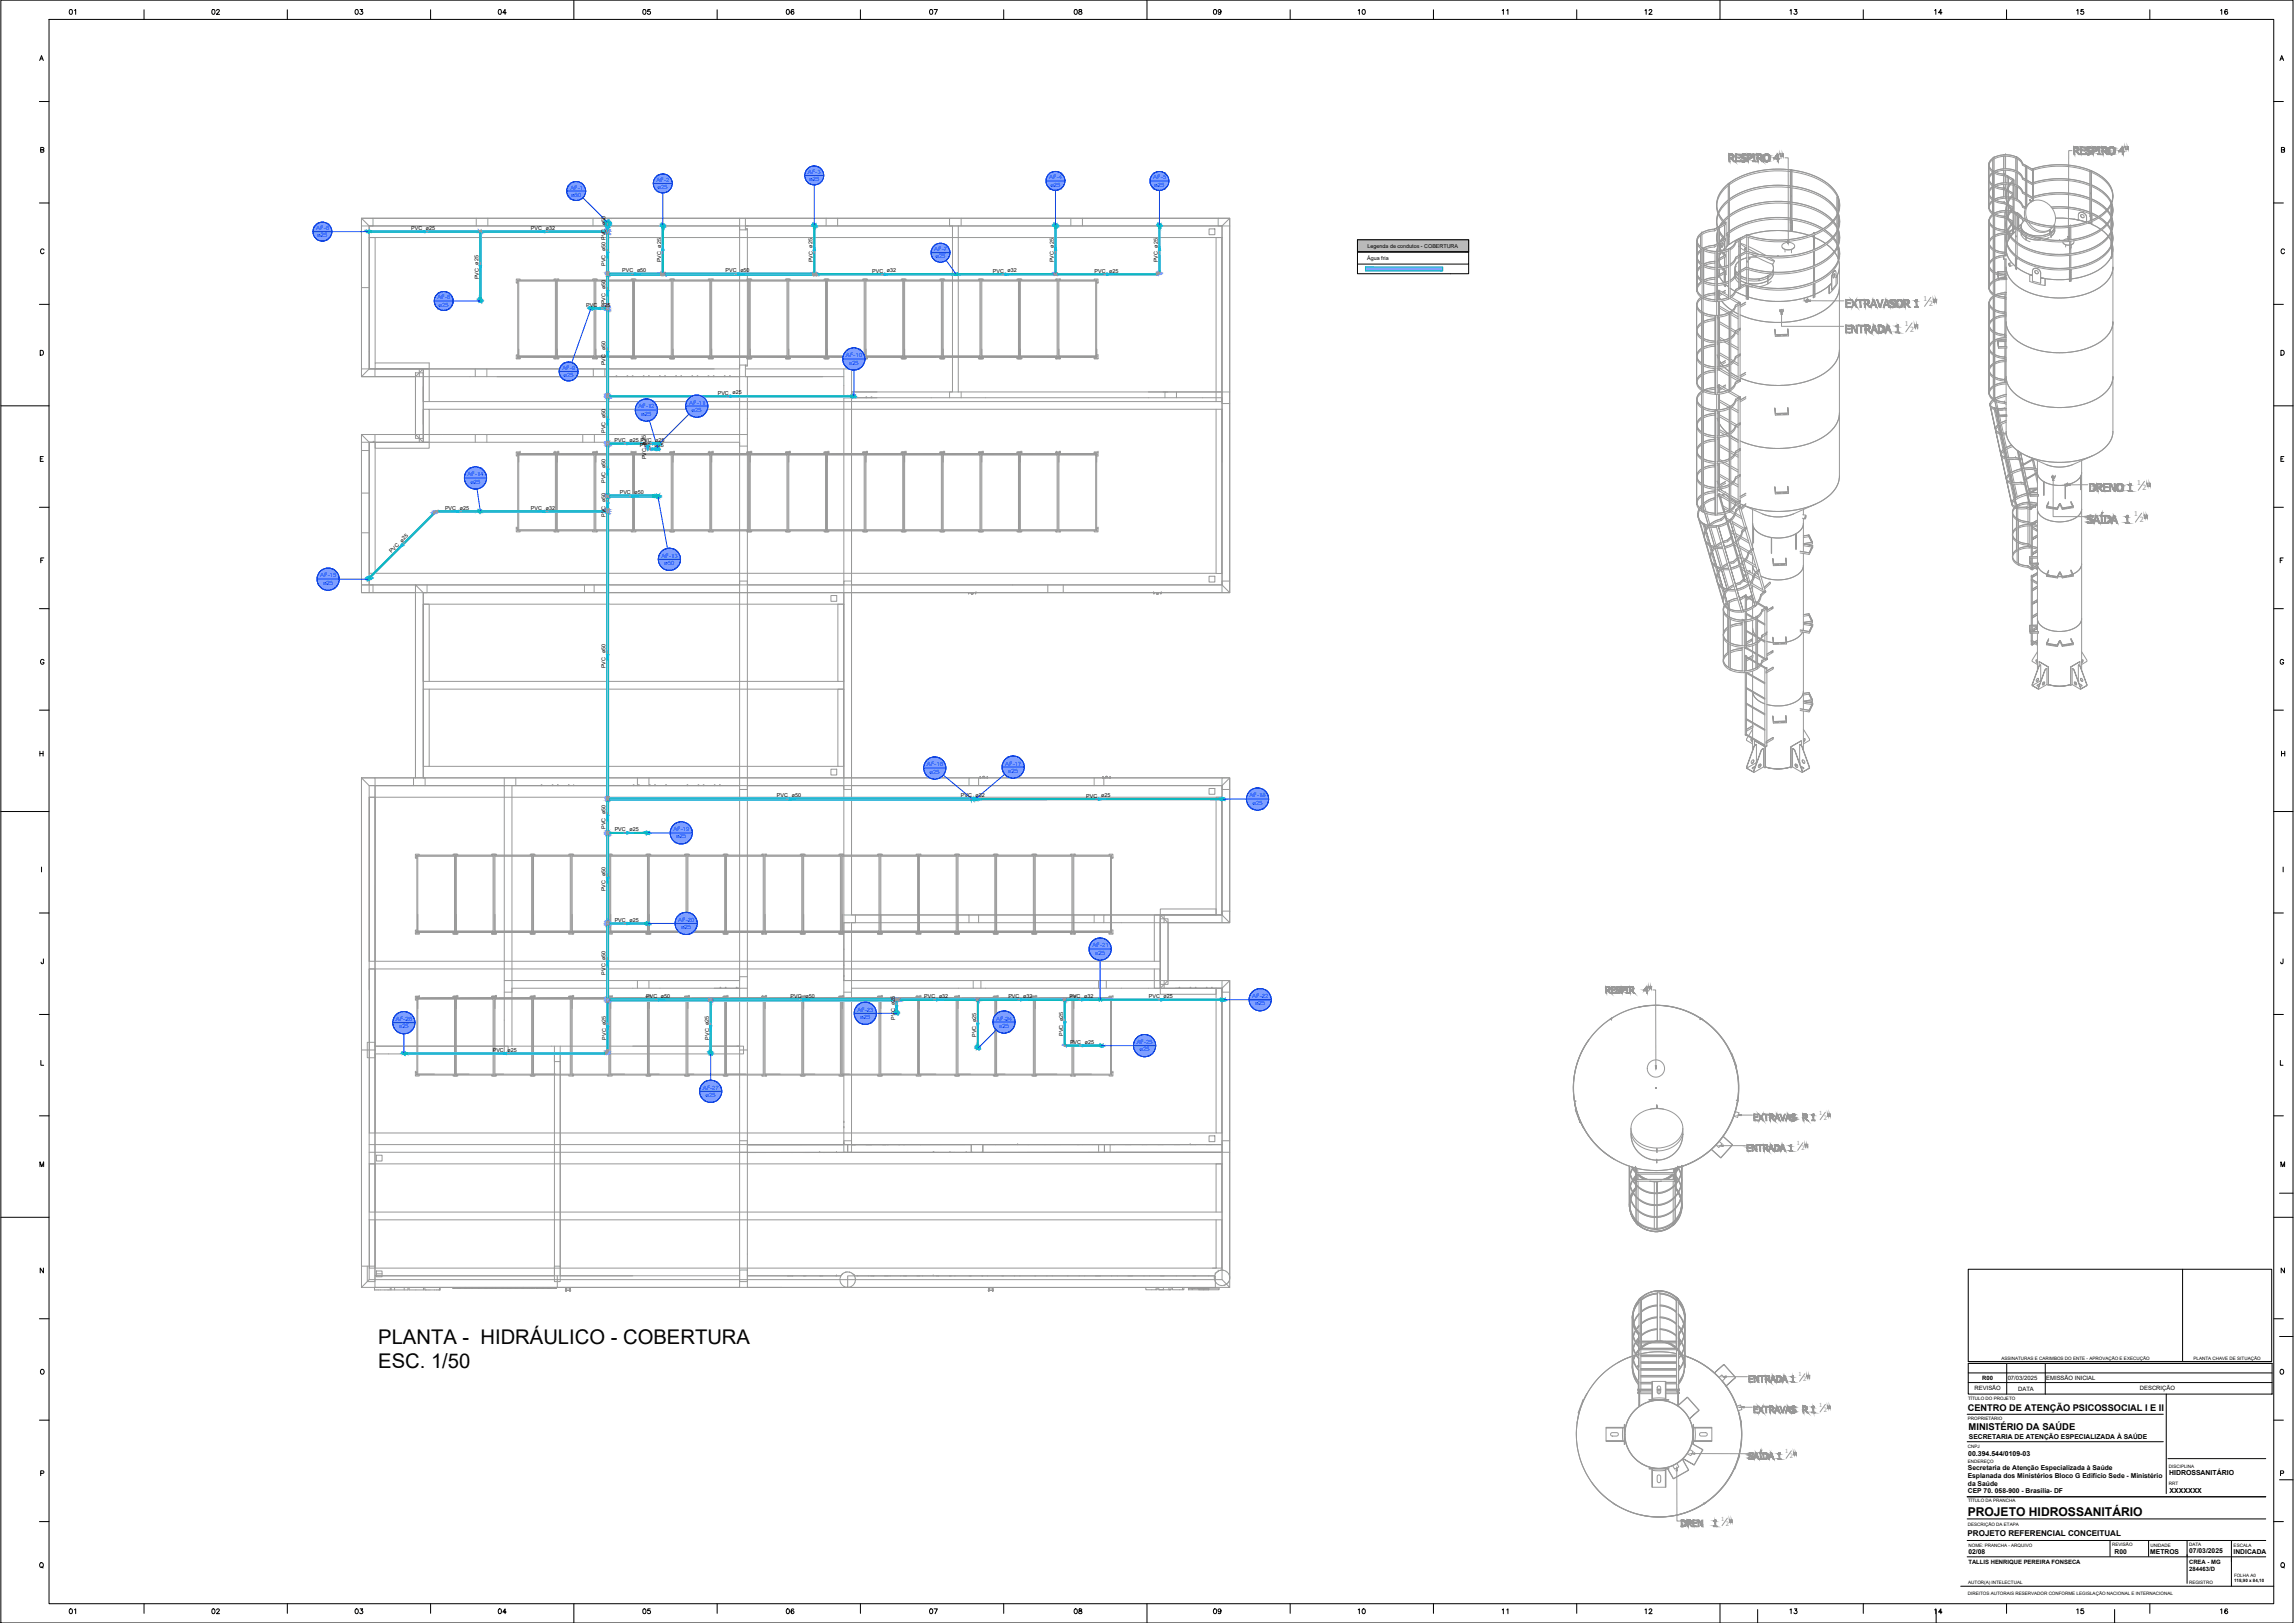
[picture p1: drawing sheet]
<svg xmlns="http://www.w3.org/2000/svg" width="1189mm" height="841mm" viewBox="0 0 1189 841" stroke-linecap="round" stroke-linejoin="round" font-family="sans-serif">
<defs><g id="words">
<g font-size="10.5">
<text x="196" y="697">PLANTA - HIDRÁULICO - COBERTURA</text>
<text x="196" y="709">ESC. 1/50</text>
</g>
<text font-size="6.3" x="1020" y="785">PROJETO HIDROSSANITÁRIO</text>
<g font-size="6.2">
<text x="35" y="9">01</text>
<text x="109" y="9">02</text>
<text x="183" y="9">03</text>
<text x="257" y="9">04</text>
<text x="332" y="9">05</text>
<text x="407" y="9">06</text>
<text x="481" y="9">07</text>
<text x="556" y="9">08</text>
<text x="628" y="9">09</text>
<text x="703" y="9">10</text>
<text x="778" y="9">11</text>
<text x="852" y="9">12</text>
<text x="927" y="9">13</text>
<text x="1002" y="9">14</text>
<text x="1075" y="9">15</text>
<text x="1150" y="9">16</text>
</g>
<g font-size="5.7">
<text x="35" y="837">01</text>
<text x="109" y="837">02</text>
<text x="183" y="837">03</text>
<text x="257" y="837">04</text>
<text x="332" y="837">05</text>
<text x="407" y="837">06</text>
<text x="481" y="837">07</text>
<text x="556" y="837">08</text>
<text x="628" y="837">09</text>
<text x="703" y="837">10</text>
<text x="778" y="837">11</text>
<text x="852" y="837">12</text>
<text x="927" y="837">13</text>
<text x="1002" y="837">14</text>
<text x="1075" y="837">15</text>
<text x="1150" y="837">16</text>
</g>
<text font-size="4.9" x="1020" y="741">MINISTÉRIO DA SAÚDE</text>
<text font-size="4.8" x="1020" y="731">CENTRO DE ATENÇÃO PSICOSSOCIAL I E II</text>
<text font-size="4.2" x="1020" y="796">PROJETO REFERENCIAL CONCEITUAL</text>
<g font-size="3.7" fill="#989898">
<text x="1000" y="159">2</text>
<text x="990" y="172">2</text>
<text x="1110" y="254">2</text>
<text x="1109" y="271">2</text>
</g>
<g font-size="3.6">
<text x="1020" y="754">00.394.544/0109-03</text>
<text x="1124" y="765">HIDROSSANITÁRIO</text>
<text x="1124" y="774">XXXXXXX</text>
</g>
<g font-size="3.5" fill="#989898">
<text x="997" y="156">1</text>
<text x="987" y="169">1</text>
<text x="1108" y="251">1</text>
<text x="1106" y="268">1</text>
</g>
<g font-size="3.5">
<text x="1020" y="746">SECRETARIA DE ATENÇÃO ESPECIALIZADA À SAÚDE</text>
<text x="1020" y="762">Secretaria de Atenção Especializada à Saúde</text>
<text x="1020" y="766">Esplanada dos Ministérios Bloco G Edifício Sede - Ministério</text>
<text x="1020" y="770">da Saúde</text>
<text x="1020" y="774">CEP 70. 058-900 - Brasília- DF</text>
<text x="1020" y="805">02/08</text>
<text x="1096" y="805">R00</text>
<text x="1114" y="805">METROS</text>
<text x="1135" y="805">07/03/2025</text>
<text x="1158" y="805">INDICADA</text>
</g>
<g font-size="3.1" fill="#003fff">
<text x="340" y="94">AF-2</text>
<text x="419" y="90">AF-3</text>
<text x="419" y="94">ø25</text>
<text x="544" y="93">AF-4</text>
<text x="598" y="93">AF-5</text>
<text x="296" y="98">AF-1</text>
<text x="296" y="102">ø50</text>
<text x="341" y="98">ø25</text>
<text x="544" y="97">ø25</text>
<text x="598" y="97">ø25</text>
<text x="164" y="119">AF-6</text>
<text x="164" y="123">ø25</text>
<text x="484" y="130">AF-7</text>
<text x="485" y="134">ø25</text>
<text x="227" y="155">AF-8</text>
<text x="227" y="159">ø25</text>
<text x="438" y="185">AF-10</text>
<text x="291" y="192">AF-9</text>
<text x="440" y="189">ø25</text>
<text x="292" y="195">ø25</text>
<text x="357" y="210">AF-11</text>
<text x="331" y="212">AF-12</text>
<text x="332" y="215">ø25</text>
<text x="358" y="213">ø25</text>
<text x="242" y="247">AF-14</text>
<text x="244" y="251">ø25</text>
<text x="343" y="289">AF-13</text>
<text x="344" y="293">ø50</text>
<text x="166" y="299">AF-15</text>
<text x="167" y="303">ø25</text>
<text x="480" y="397">AF-16</text>
<text x="482" y="401">ø25</text>
<text x="521" y="397">AF-17</text>
<text x="522" y="400">ø25</text>
<text x="648" y="413">AF-18</text>
<text x="649" y="417">ø25</text>
<text x="349" y="431">AF-19</text>
<text x="350" y="434">ø25</text>
<text x="352" y="478">AF-20</text>
<text x="353" y="481">ø25</text>
<text x="566" y="491">AF-21</text>
<text x="567" y="495">ø25</text>
<text x="649" y="517">AF-22</text>
<text x="650" y="521">ø25</text>
<text x="444" y="524">AF-23</text>
<text x="205" y="529">AF-26</text>
<text x="207" y="533">ø25</text>
<text x="446" y="528">ø25</text>
<text x="516" y="529">AF-24</text>
<text x="518" y="533">ø25</text>
<text x="589" y="541">AF-25</text>
<text x="591" y="545">ø25</text>
<text x="364" y="565">AF-27</text>
<text x="366" y="568">ø25</text>
</g>
<g font-size="3.1" fill="#989898">
<text x="945" y="580">2</text>
<text x="934" y="596">2</text>
<text x="935" y="716">2</text>
<text x="945" y="732">2</text>
<text x="928" y="756">2</text>
<text x="894" y="791">2</text>
</g>
<g font-size="3.1">
<text x="1027" y="715">R00</text>
<text x="1040" y="715">07/03/2025</text>
<text x="1060" y="715">EMISSÃO INICIAL</text>
<text x="1023" y="720">REVISÃO</text>
<text x="1046" y="721">DATA</text>
<text x="1109" y="720">DESCRIÇÃO</text>
<text x="1020" y="810">TALLIS HENRIQUE PEREIRA FONSECA</text>
<text x="1135" y="810">CREA - MG</text>
<text x="1135" y="814">284463/D</text>
</g>
<g font-size="2.9" fill="#989898">
<text x="943" y="578">1</text>
<text x="931" y="594">1</text>
<text x="932" y="713">1</text>
<text x="943" y="729">1</text>
<text x="925" y="753">1</text>
<text x="892" y="788">1</text>
</g>
<g font-size="2.8">
<text x="213" y="119">PVC ø25</text>
<text x="275" y="119">PVC ø32</text>
<text x="314" y="117" transform="rotate(-90 314 117)">ø50</text>
<text x="709" y="128">Legenda de condutos - COBERTURA</text>
<text x="314" y="138" transform="rotate(-90 314 138)">PVC ø50 PVC</text>
<text x="343" y="136" transform="rotate(-90 343 136)">PVC ø25</text>
<text x="421" y="136" transform="rotate(-90 421 136)">PVC ø25</text>
<text x="546" y="136" transform="rotate(-90 546 136)">PVC ø25</text>
<text x="600" y="136" transform="rotate(-90 600 136)">PVC ø25</text>
<text x="709" y="135">Água fria</text>
<text x="322" y="141">PVC ø50</text>
<text x="376" y="141">PVC</text>
<text x="384" y="141">ø50</text>
<text x="452" y="141">PVC ø32</text>
<text x="515" y="141">PVC ø32</text>
<text x="567" y="141">PVC ø25</text>
<text x="248" y="145" transform="rotate(-90 248 145)">PVC ø25</text>
<text x="304" y="159">PVC</text>
<text x="312" y="159">ø25</text>
<text x="314" y="158" transform="rotate(-90 314 158)">PVC ø50</text>
<text x="314" y="189" transform="rotate(-90 314 189)">PVC ø50</text>
<text x="372" y="204">PVC ø25</text>
<text x="314" y="224" transform="rotate(-90 314 224)">PVC ø50</text>
<text x="319" y="229">PVC ø25 PVC ø25</text>
<text x="332" y="232">PVC ø25</text>
<text x="335" y="238" transform="rotate(-90 335 238)">PVC ø25</text>
<text x="314" y="250" transform="rotate(-90 314 250)">PVC ø50</text>
<text x="321" y="256">PVC</text>
<text x="329" y="256">ø50</text>
<text x="231" y="264">PVC ø25</text>
<text x="275" y="264">PVC ø32</text>
<text x="314" y="268" transform="rotate(-90 314 268)">PVC ø50</text>
<text x="203" y="287" transform="rotate(-45 203 287)">PVC ø25</text>
<text x="314" y="346" transform="rotate(-90 314 346)">PVC ø50</text>
<text x="403" y="413">PVC ø50</text>
<text x="498" y="413">PVC ø32</text>
<text x="563" y="413">PVC ø25</text>
<text x="314" y="430" transform="rotate(-90 314 430)">PVC ø50</text>
<text x="319" y="431">PVC ø25</text>
<text x="314" y="462" transform="rotate(-90 314 462)">PVC ø50</text>
<text x="319" y="478">PVC ø25</text>
<text x="314" y="497" transform="rotate(-90 314 497)">ø50</text>
<text x="314" y="505" transform="rotate(-90 314 505)">PVC</text>
<text x="335" y="517">PVC ø50</text>
<text x="410" y="517">PVC ø50</text>
<text x="479" y="517">PVC ø32</text>
<text x="523" y="517">PVC ø32</text>
<text x="554" y="517">PVC ø32</text>
<text x="595" y="517">PVC ø25</text>
<text x="464" y="528" transform="rotate(-90 464 528)">PVC ø25</text>
<text x="314" y="539" transform="rotate(-90 314 539)">PVC ø25</text>
<text x="368" y="539" transform="rotate(-90 368 539)">PVC ø25</text>
<text x="506" y="537" transform="rotate(-90 506 537)">PVC ø25</text>
<text x="551" y="537" transform="rotate(-90 551 537)">PVC ø25</text>
<text x="255" y="545">PVC</text>
<text x="263" y="545">ø25</text>
<text x="555" y="541">PVC ø25</text>
</g>
<g font-size="2.4">
<text x="1037" y="705">ASSINATURAS E CARIMBOS DO ENTE - APROVAÇÃO E EXECUÇÃO</text>
<text x="1137" y="705">PLANTA CHAVE DE SITUAÇÃO</text>
<text x="1020" y="725">TÍTULO DO PROJETO</text>
<text x="1020" y="736">PROPRIETÁRIO</text>
<text x="1020" y="750">CNPJ</text>
<text x="1020" y="758">ENDEREÇO</text>
<text x="1124" y="761">DISCIPLINA</text>
<text x="1124" y="770">RRT</text>
<text x="1020" y="778">TÍTULO DA PRANCHA</text>
<text x="1020" y="791">DESCRIÇÃO DA ETAPA</text>
<text x="1020" y="801">NOME: PRANCHA - ARQUIVO</text>
<text x="1095" y="801">REVISÃO</text>
<text x="1114" y="801">UNIDADE</text>
<text x="1135" y="801">DATA</text>
<text x="1158" y="801">ESCALA</text>
<text x="1020" y="821">AUTOR(A) INTELECTUAL</text>
<text x="1134" y="821">REGISTRO</text>
<text x="1020" y="826">DIREITOS AUTORAIS RESERVADOR CONFORME LEGISLAÇÃO NACIONAL E INTERNACIONAL</text>
</g>
<g font-size="2.3">
<text x="1158" y="817">FOLHA A0</text>
<text x="1158" y="820">118,90 x 84,10</text>
</g>
</g></defs>
<!-- layer: TEXTO -->
<g fill="none" stroke="#000" stroke-width=".52">
<path d="M0 0h1188v841h-1188zM25 10h1153v821h-1153zM75 5v5M149 5v5M223 5v5M297 0v10M372 5v5M446 5v5M520 5v5M594 0v10M669 5v5M743 5v5"/>
<path d="M817 5v5M891 0v10M966 5v5M1040 5v5M1114 5v5M21 31l1-2v2M21 31h1M1182 31l1-2v2M1182 31h1M20 53h5M1178 53h5M21 78l1-1h1l-2-1v3h2l-1-1"/>
<path d="M1182 78l2-1-2-1v3h2v-1h-1M20 105h5M1178 105h5M23 130a.9 .9 0 0 0-1-1 .9 .9 0 0 0-1 1 1 1 0 0 0 0 1 1 1 0 0 0 2 0M1184 130a.9 .9 0 0 0-1-1 .9 .9 0 0 0-1 1v1a.9 .9 0 0 0 1 0 .9 .9 0 0 0 1 0M20 158h5M1178 158h5M21 182h1a1.3 1.3 0 0 1 1 1 1.3 1.3 0 0 1-1 1h-1zM1182 182h1a1.3 1.3 0 0 1 1 1 1.3 1.3 0 0 1-1 1h-1zM0 210h25M1178 210h10M21 238h1"/>
<path d="M22 237h-1v2h1M1182 238h1M1184 237h-2v2h2M20 263h5M1178 263h5M21 290h1M23 289h-2v3M1182 290h1M1183 289h-1v3M20 315h5M1178 315h5M23 342a.9 .9 0 0 0-1 0 .9 .9 0 0 0-1 1 1 1 0 0 0 0 1 1 1 0 0 0 2 0v-1h-1"/>
<path d="M1183 342a.9 .9 0 0 0-1 0 .9 .9 0 0 0 0 1 .9 .9 0 0 0 1 1 .9 .9 0 0 0 0-1M20 368h5M1178 368h5M21 389v3M21 390h1M22 389v3M1182 390h2M1182 389v3M1184 389v3M0 421h25M1178 421h10M22 449v3"/>
<path d="M1183 449v3M20 473h5M1178 473h5M22 497v2h-1M1183 497v2h-1M20 526h5M1178 526h5M21 550v2h2M1182 550v2h1M20 578h5M1178 578h5M21 605v-3l1 3 1-3v3"/>
<path d="M1181 618h7M1182 605v-3l1 3 1-3v3M0 631h25M1178 631h10M22 657v3l-1-3v3M1184 657v3l-2-3v3M20 683h5M1178 683h5M1181 693h7M20 736h5M1178 736h5M21 763h1l1-1h-2v3"/>
<path d="M1181 767h7M1182 763h1v-1h-1v3M20 788h5M1178 788h5M22 812v1M1183 812l1 1M75 831v5M149 831v5M223 831v5M297 831v10M372 831v5M446 831v5"/>
<path d="M520 831v5M594 831v10M669 831v5M743 831v5M817 831v5M891 831v10M911 834v7M966 831v5M1003 834v7M1040 831v5M1096 834v7M1114 831v5"/>
<circle cx="22" cy="711" r="1.1"/>
<circle cx="1183" cy="711" r="1.1"/>
<circle cx="21" cy="811" r="1.1"/>
<circle cx="1183" cy="811" r="1.1"/>
</g>
<!-- layer: IFC-Viga-Contorno -->
<g fill="none" stroke="#989898" stroke-width=".52">
<path d="M1074 78h-2v46M896 95l-5 5-1 5 1 6 3 4M896 96v8l-3 3-2 3 1-3 4-3M896 95h.1M896 96l-4 5-2 3v2M896 95l-4 5-2 6 1 5 3 4M925 82h2v44M928 89h-9l-10 1-6 2-7 4M928 97h-9l-9 1-8 3-6 3M928 88v32M928 88h-9l-9 1-8 2-6 4M928 88h.1"/>
<path d="M928 88v28M928 88h1M928 88v1zM929 88l8 2 8 3 4 4 4 5M929 89l7 1 7 4 6 4 3 4M929 88l7 2 8 3 6 4 3 5M929 97l7 2 7 3 6 4 3 4M929 88v27M1031 85v23zM1031 85h.1M1031 86v2l2 1M1031 93v2l2 1"/>
<path d="M1031 86v6l2-3-2 2v2l2 3-2-2v-1M1031 94v5l2-2-2 1v2v1l2 2-2-1v-2M1033 90l-2 3M1033 97l-2 3M1033 88v1zM1033 88v23M1033 82h.1M1033 83v5M1033 90l6 1M1033 97l6 1M1033 90v6l6-1M1033 89v22z"/>
<path d="M1033 97v6M1033 89l5-1h5l3 1 2 3M1033 82v7M1034 89l5-1 4 1 3 1 2 3M1038 80h.1M1038 80h1h-1M1038 81v6M1038 88v2M1038 91v4M1038 96v1M1038 98v4M1039 87l-6 2"/>
<path d="M1039 90l2 2-2-1M1039 90l2 2M1039 90h.1M1039 98l-6-2 7 2M1039 98h.1M1039 91h.1M1039 98l1 1M1039 98h1M1039 81v6l6 1v-6M1039 91v4h1h-3l-4 1M1039 80h.1M1039 99l1 3"/>
<path d="M1039 88v3M1039 95v3M1040 96l-6 1M1040 91l1 1-1-1M1040 92v6M1040 91h.1M1040 91l4 2M1040 92h1zM1040 99h1zM1040 98l3 2M1041 92h.1M1041 96h.1"/>
<path d="M1041 92v5M1041 97v7M1041 92l2 2M1042 95h-1h1M1042 96h1M1042 95h1zM1043 93h.1M1043 93l-2 4-1 5 1 4 4 5M1043 93l1 17M1044 93h.1M1044 96l2 2 2 2 2 1M1045 89v7l-1-1 3 2 1 2"/>
<path d="M1045 96v7h-1l3 1 1 3M1045 81v1zM1045 82v7l2 1 1 2M1045 90v6l2 1 1 2M1045 81v1M1048 86l-1-3-2-1-6-1-6 2-1 1-1 2M1048 85l-2-3-4-1h-5l-4 1-2 2v3l3 2 5 1M1048 85h.1M1048 92h.1M1048 93h.1M1048 99l2 2M1048 86h.1"/>
<path d="M1048 85l2 1v1l-2-1M1048 85l2 1M1048 85l-2-3-4-2h-5l-4 2-2 2v3l3 2 5 1M1048 93l2 1M1048 92l2 1v1M1048 99h.1M1048 92l2 1M1048 99l2 1M1050 86v22M1050 86l3 2M1050 86h.1M1050 93v1z"/>
<path d="M1050 86v1l3 1M1050 94v-1l3 2M1050 86v21zM1050 94l3 2M1050 93l3 2M1053 88l1 16zM1053 88h.1M1053 87v1M1053 95h.1M1053 87v17M1053 88h1M1054 99h.1"/>
<path d="M1054 87h-1M1054 87l7-1 8-1 9 1 5 2M1054 88l8-2h7l8 1 6 2M1054 95l7-2h7l9 1 6 1M1054 95l7-1 7-1 8 1 7 2M1054 87v17M1083 88v24M1083 88h.1M1084 89h.1M1084 89l5 3 3 3 2 3 1 4M1084 96l6 3 4 5M1084 97l6 3 4 5"/>
<path d="M1084 88l6 4 3 4 2 4v4l-3 4-5 4-7 4-6 1h-8l-8-1-7-2-6-3-4-4-1-5v-5l3-4M1084 89v7l6 4 4 5M1084 97v6l4 2 4 4-4-4-4-2M187 117v32h4M193 113h54M253 113h54M313 113h70M383 119h4M386 113h42M434 113h58v4M555 113h-57v4M631 113h-70v4"/>
<path d="M633 117v86h-23v3M637 117v86M889 119l-5 1-4 2v3l2 3 4 2h6l5-2 2-1v-2M889 120l-7 1-2 2-1 2M889 119l-5 1-4 2-1 3 2 3 6 2h6l4-2 2-1v-2M889 120h.1M889 119h.1M889 119l2-2zM890 106v5l4 5M890 114v4M890 119v4v3v-4v-3M890 118h.1"/>
<path d="M890 111v3v4M890 118v12v-3M890 118l1-1v1M890 119v7M891 111l-1 4M891 118h.1M891 117v13M891 120l3 4M891 118l-2 2M893 115l-2 2M893 115l-1 2M894 117v6l-3-3"/>
<path d="M894 115h1zM894 115h.1M894 115l-4 3M894 115v1l-3 2M895 115v14M896 105v7l-3 2 3-2M896 113v7M896 105l-3 3-2 3M896 113l-2 2M896 103l6-3 7-3 10-1h9h-9l-10 2-7 2zM928 114h.1M928 105l-9-1-10 2-7 2-6 4 7-4 6-2 10-2 9 1"/>
<path d="M928 106l-8-1-9 1-9 3-6 4M928 113h-8l-10 1-8 3-6 3 6-3 8-3 8-1h10M928 114h-9l-10 1-6 2-7 4M928 115h.1M928 101v1M928 113v1zM928 101v1zM928 119h.1M928 118h.1M928 117h.1M928 116h.1M929 105l6 1 6 2 5 3 4 3"/>
<path d="M929 106l6 1 6 2 5 3 3 3M929 113l8 2 8 4M929 114l7 2 8 3M929 115l-1 1M929 114h.1M929 114v6zM945 119l4 4M946 119l4 4zM950 115l2 3M950 115l2 2M952 109l-3-4-6-4-7-3-7-2 8 2 6 3 6 4 3 4M952 102h1h-1v9z"/>
<path d="M952 112v8M953 102h.1M953 116h.1M953 102v1zM953 102v6l-2 5-4 4-7 4M953 103v3M953 112v3M953 102v8M953 102v6l-2 5-4 4-6 4-7 2-10 1h-10l-9-2M953 110v8M953 119v7M953 106v4l-2 4-4 4-5 3-9 3-9 1h-11l-8-2-3 1v8"/>
<path d="M953 114v5l-2 3-3 4-5 3-9 3-10 2-12-1-7-2-3 2v7M1031 108v2a1.5 1.5 0 0 1 1 1 1.5 1.5 0 0 1-1 1v2l1 3 3 1 4 1M1031 101v1l2 2M1031 101v6l2-3M1031 108h.1M1031 114h.1M1031 114v36zM1031 114v36M1031 114v2l2 2v4M1033 104l-2 3v2l2 1-2-3M1033 105l-2 2M1033 111l-2 3 1 2 2 2 5 1"/>
<path d="M1033 112v5M1033 104l6 2M1033 103l6 2M1033 111l6 2M1033 111l7 2M1033 111l-1 2-1 1M1033 104h.1M1034 110l-1 1M1034 118v35zM1034 118h-1v35l6 2M1034 112v6M1034 119l5 1"/>
<path d="M1039 102l-6 1M1039 105h.1M1039 113h.1M1039 106h.1M1039 106h1M1039 113l1 1M1039 105l1 1zM1039 119h.1M1039 120h.1M1039 119l1 1v4v3l5 5v-6M1039 120l1 1M1039 119l1 1v4l1 3 2 4 3 2 5 3 5 2 11 1 12-1 5-2 4-2 4-3 2-4 1-3-1-4"/>
<path d="M1039 109h.1M1039 110v2M1039 113v6M1040 109h-1h1M1040 109h-4l-3 2 4-2h3M1040 110l-6 1M1040 103l-6 1M1040 102h-4l-3 1M1040 109v3l1 3 2 2 4 3 9 4 11 1 11-1 10-4 3-2 3-4 1-2v-3M1040 116v3l1 3 3 3 3 3 8 3 11 2 11-1 6-2 4-2 4-3 2-3 2-3v-3M1040 101v1M1040 109h.1"/>
<path d="M1040 102h.1M1040 110h.1M1040 103h.1M1040 110v1M1040 112v1M1040 114v5M1040 120h.1M1040 114h1M1040 106v3M1040 113v3M1040 106h1M1040 113l1 1"/>
<path d="M1041 105l2-4v7v1v-1M1041 109h1M1041 110h.1M1041 106h.1M1041 103h.1M1041 105v1M1041 111v-4l-1-1v6M1041 112v1M1041 106l2 1M1041 113l2 2M1041 120h.1M1042 107l1 1"/>
<path d="M1042 114l1 1M1042 102h-1h1M1042 103h1M1042 110h1M1042 109l-2 3 2-3M1042 116l-2 3 2-3M1043 109h.1M1043 109l-2 4M1043 117l-2 3M1043 119l-2 1M1043 101l-3-2v6M1043 117v4"/>
<path d="M1043 102h-1l1 1M1043 101v-7l-2 4-1 4M1043 101l-3 4M1043 110v5v1M1043 116h.1M1043 117v1M1043 119v1M1043 118v1M1043 118h.1M1044 118v3M1044 110l2 1 2 2-2-2-2-1M1044 103l3 2 1 2"/>
<path d="M1044 110v7M1044 118h.1M1044 118v1M1045 120l-3 2M1045 119v6l-3-3-2-3v-2v-4v2v4l2 3 3 3 4 3 5 2 12 2 11-1 6-2 5-3 4-3 2-3 1-4-1-3v6M1045 111h.1M1045 111l5 3 7 2 8 1h8M1045 118l5 3 6 2 9 2 8-1M1045 103v-6v6l2 2 1 2M1045 112v6M1045 119v7M1045 119h.1"/>
<path d="M1045 110h.1M1045 110l1 1M1046 111l1 1M1046 112h.1M1046 112v5M1046 111h.1M1046 117v2M1047 118l-1 1M1047 118l1 2M1047 117v2M1048 117l-3 1M1048 119h.1"/>
<path d="M1048 116l-3 1M1048 114h.1M1048 107h.1M1048 107l2 1M1048 114l1 1M1049 114h.1M1049 114l-1 2-1 2 1 1 2 2M1049 114l-1 2v2v1l2 2M1049 113h.1M1050 107h-2l2 1M1050 101h.1M1050 115h.1"/>
<path d="M1050 115l2 3 3 2h4l3-1M1050 101l3 2M1050 101l3 1M1051 114l-1-4 1-4 3-2h4l4 2 2 4 1 4-1 3M1051 115l3 3 4 2h3l3-2M1052 103l1 1-1-1v2M1052 104h.1M1052 105l-2 2-1 2 1 5M1052 105l1-1zM1054 102l7-2h7l8 1 7 2-7-2-7-1h-8l-7 2M1054 103l8-2h7h7l7 3M1063 120v3"/>
<path d="M1063 120h.1M1063 119h-1l1 2-1-2 1 1M1063 107h10l10 3M1064 108h9l10 3M1064 117h1M1065 118l-2 2 2-2v2v-2l-1 2-1 1M1065 116v1zM1065 119l-1 2-1 1M1065 119h.1M1065 113h9l7 2M1073 118v6M1073 117h.1"/>
<path d="M1077 111l2-1 2 1v4M1078 114h-3l6 1M1078 111l1 1 1 1M1080 115h1M1081 113l-1-3h-2l-1 1v3M1082 116h1zM1083 116h.1M1083 115v1h-1M1083 112v2M1084 110v1zM1084 100h.1M1084 111v1z"/>
<path d="M1084 111v1M1084 115v1M1084 114h.1M1084 113v1M1084 112v1M1084 112h.1M1084 111h.1M1084 115h.1M1084 113h.1M1084 104l4 2 4 3M1084 111l3 2M1084 104v6l4 2-4-2"/>
<path d="M1084 111v1h-1M1084 115v1l5 3M1084 111v3zM1088 113l4 3M1089 119l4 3M1092 109l2 3M1092 117l2 2M1092 116l2 3M1092 109l2 2-2-2M1094 107v6M1094 114v6M1094 105l-3 4-4 3-6 3-8 2"/>
<path d="M1094 106v6v1l-3 4-5 3-6 3-7 1v-6M1094 113v7l-3 4-4 3-6 3-8 1v-6M1094 105h.1M1094 105v1M1094 116v1zM1094 116v1M1094 105l1-5-2-4-4-4-5-3v23M1094 105l1 3-1 4M1094 106l1 3M1094 113l1 2-1 4M1094 113l1 3M1094 105v7"/>
<path d="M1094 105l1 3-1 4-1 3-3 3-8 4-9 2-8 1-7-1-6-2-4-2-5-3-2-4-1-4v-4v4v3l2 3 3 3v-7M1095 101v3l-1 3-3 3-3 3-9 4-11 1-10-1-9-3-4-2-3-4-2-3v-3M879 125h.1M879 125v26M879 125v26zM879 126l1 2 2 1M879 134l1 2 2 2M879 133l1 2 2 2-2-2-1-1M881 137l-2 4M881 121h1h-1M881 122v6M881 129l-2 3"/>
<path d="M881 121h.1M881 130v6M881 139v6M882 129l-2 2-1 2M882 138l-2 1-1 2M882 121h.1M882 122v6M882 130v7M882 138v7M882 130l-2 2-1 1M882 138l-2 2-1 2M882 129v25l1 1"/>
<path d="M883 129v26zM883 129h-1h1M883 130l6 1M883 138l6 2M883 137l6 2M883 137l6-2zM889 127l-6 2 6-2M889 128l-6 1M889 127h.1M889 136l-6 1M889 136h.1M889 135h.1"/>
<path d="M889 128h.1M889 130h1zM889 130v26h1M890 123v3M890 140v2M890 130v26zM890 133v1M890 134v1M890 136h.1M890 127h.1M890 135v1M890 126h.1"/>
<path d="M890 134h.1M890 120v3M890 127v3v-2M890 127v3M890 126l-1 1M890 131v8M890 140v4l1-1M891 126h.1M891 135h.1M891 121l3 3M891 129l1 1M891 137l1 2"/>
<path d="M891 126v1M891 131v8M891 139v4M891 127l-2 1M891 126l-2 1M891 130h.1M891 131v1M892 130h.1M892 131h.1M892 126l-1 3M892 131l-1 1zM892 126v3"/>
<path d="M892 130l-1-2 1 2M892 138l-1-1 1 1M892 131l2 1M892 139l2 2M893 126v1l-1 1zM893 123l-2 3M893 126l-1 2M893 124v1M893 124l-1 1M894 125h.1M894 129l-1 1M894 132l-1-1 1 1"/>
<path d="M894 139v1l-1-1 1 1M894 122l-1 1 1-1M894 123h.1M894 125v5M894 131v1M894 133v5M894 128v1zM894 128v1M894 129h.1M894 124h.1M894 132h.1M894 124v1l-3 2"/>
<path d="M894 132v1l-4 3M894 124l-3 2M894 132l-4 3M895 139v3h-1M895 130v8M895 128h.1M895 122v5v1M896 120l-1 1M896 121v1v1v-28v32M896 121v1M896 121l-1 1M896 130l-6 1"/>
<path d="M896 138l-6 2M896 137l-6 2M896 129v26zM896 126v1zM896 125h.1M896 124h.1M896 123h.1M896 126v1M896 126h.1M897 129h-1h1v26M899 140l1 2M899 139v4"/>
<path d="M899 133l-1 3-1 1M899 125l3-1-2 2-1 2-2 1M899 125h.1M899 133l3-1v1l-3 1v2l-2 2M899 133v2l-2 2M899 133h.1M900 138h-1zM900 138h-1M901 124h.1M901 132h.1M901 127v1M901 132l-2 1"/>
<path d="M901 125v7M901 133v8M901 124h1zM901 133l1-1zM902 124h.1M902 124h-1M902 124l-3 1M902 132h.1M902 135l3-1-3 1M902 128l3 2M902 126l3 1M902 126l3 2"/>
<path d="M903 123l-7 4M904 129h.1M905 129h-1M905 128l-1 1M905 128h.1M905 128l-1 1h1M905 130h.1M905 139h.1M905 130l-3 2M905 139l-3 1M905 122l-4 2M905 122h.1"/>
<path d="M905 122h1M905 123v7M905 131v8M905 139v8M905 135l1 1zM905 135l1 1M906 122h.1M906 122l7-2 9-1 8 1 7 2M906 133h4zM906 128l9 4M906 129l5 3M906 123v7"/>
<path d="M906 131v8M906 140v7M907 134h-1M908 132l10 5 2-2M914 133l6 2-3-2M918 137l1 2-1 2 1-2zM919 140v1M919 139v2M921 133h.1M921 133h1M924 127l1-1h3h1l1 2-1 1h-3l-2-1zM924 128l2 1h2l2-1"/>
<path d="M924 128h.1M925 129v2M926 125h1v1zM927 126h.1M928 129v2M930 128h.1M939 122l1 1M940 121l-9 3h-9h-9l-7-2M940 122v7l-7 3-7 1h-6l-7-1-7-2M940 130v8l-6 2-8 1h-7l-7-1-6-1M940 121h.1M940 139v7"/>
<path d="M940 134v1zM940 134v1M940 123l6 3M940 122v7l6-3 5-5 2-4v-4v-2v5l-2 5-4 5-6 3-9 3-10 1-9-1-8-2M940 130v8l7-4 4-5 2-5v-5v5l-2 6-4 4-7 4-9 2-8 1-10-1-8-1M947 127l3 3M950 124l2 3M950 123l2 3-2-3M951 131l2 4M952 129h1M952 121v7M953 129h.1"/>
<path d="M953 129v5M953 127v1M953 134v1zM953 133v1zM953 132v1zM953 131h.1M953 130h.1M953 120v3M953 128v5l-2 5-4 4-7 4v-8M953 128v4M953 133v1M953 132h.1"/>
<path d="M953 127v6l-2 5-4 4-6 4-7 2-10 1h-10l-9-2M953 127v2M953 134v-5v5M953 135v5l-1 4M953 138v77l-2 5-3 4-4 3-6 3-7 2h-9h-6l-8-1-6-3 8 3 7 1h10l8-1 7-3 6-4 4-5 1-5v33v3l-3 5-5 4-4 2-7 3-7 1h-8l-8-1-6-2M953 123v4l-2 4-3 3-5 3-9 4-10 1-11-1-8-2-3 2v8M953 131v5l-4 5-5 4-6 3-6 1-8 1h-11l-8-2-3 1M1031 126v2l2 2v4M1031 137v3l2 1v5M1031 126l2-3v6M1031 138l2-3v6M1033 122l-2 2v2v1l2 2"/>
<path d="M1033 122l-2 3v2l2 2M1033 134l-2 2v1v2l2 2M1033 134l-2 3v2l2 2M1034 130l5 1M1034 129l5 2zM1038 133v1zM1038 133l-4 1M1039 131h.1M1039 131l1 1M1039 131h1M1039 120v1M1039 121v10"/>
<path d="M1039 132h.1M1039 134v7M1040 123v3l1 3 3 3 3 3 9 3 11 2 11-1 10-4 5-5 2-4v-3M1040 132l-6 2M1040 129v4h-2M1040 134v10M1040 121l-6 2M1040 134h-2M1040 121h-3l-3 1M1040 127v2v3l2 4 3 2M1040 121h1v4M1040 120v4"/>
<path d="M1040 121h.1M1041 121h.1M1041 121h-1v5M1041 120v1M1041 122v2M1041 123h1M1041 137l1 1zM1041 136l1 2zM1041 122h2M1042 123l-2 3M1042 122h.1M1042 136h-1"/>
<path d="M1043 138h-1M1043 121h-2h2M1043 120v1M1043 120h.1M1045 133v1v-1v6v1M1045 137h.1M1045 136h.1M1045 134h.1M1045 122v1zM1045 139h.1M1045 138v1M1045 138h.1"/>
<path d="M1045 135h.1M1045 137v1M1045 122v1M1045 134v6zM1045 138l4 3 4 2M1045 126v7M1047 121l1 2 2 1M1047 121v1M1048 121l1 1 2 2h7M1050 122v2M1050 121h.1M1050 124l2 1"/>
<path d="M1054 140l1-1h1l2 3M1054 140h.1M1054 122v1M1062 123l-2 1M1062 122h.1M1062 120v1h-1l-4 1h-4l-3-1M1062 122l-2 1h-4M1062 120h1M1067 124h.1M1069 125l1 2h3h-2l-2-1M1069 126h.1M1070 127v1"/>
<path d="M1072 123v1zM1072 124h.1M1072 140l1 6zM1072 140h1M1073 125v7h-6l-12-2-5-2-5-3M1073 132v7h-4h-6l-7-1-6-3-5-2M1073 124l-4 1M1073 140h.1M1073 129h.1M1073 124h1M1073 140v6M1073 127v1"/>
<path d="M1075 126h.1M1075 125v1l-2 1 2-1M1093 123l1 1M1094 121v7M1094 128h.1M1094 133l-2 4-5 3-7 3-7 2M1094 120v7v1l-3 4-4 2-7 3-7 2v-7M1094 129h.1M1094 128v6zM1094 128l1-1-1 1M1094 128v1M1094 126l1-2-1-4v7"/>
<path d="M1094 121l1 3M1094 132v1zM1094 133h.1M1094 132h.1M1094 131h.1M1094 130h.1M1094 126h1M1094 127v1M1095 127l-1 7M1095 126v3v3M1095 129v11l-1 3-2 3-4 3-3 2-10 3h-7h-6l-11-2-4-3-4-3-3-4v-4v4l1 2 3 3 4 3 7 3 11 1 11-1 9-3 4-2 3-4 1-2 1-4v31l-2 4-2 2-6 4-6 2-8 2h-8l-7-2-7-2-5-4-4-4v-4v3l2 3 3 3 3 2 9 4 10 1 11-1 9-4 3-2 3-3 1-3 1-3v31l-3 4-6 5-7 3-7 1h-10l-7-1-6-3-5-3-3-4-1-5v3l1 3 4 3 3 2 7 4 11 1 11-1 5-1 5-2 3-3 3-3 1-3 1-3v29l-2 5-2 3-4 3-4 2-6 2-11 1-10-2-8-3-6-5-2-5v-9M187 149v42"/>
<path d="M879 158v41zM879 158v-1v42M879 158l1 2 2 2v5l-2 2-1 2 1 2 2 2v-7l-2 1-1 2M879 143l1 2 2 1M879 141l1 2 2 2-2-1-1-2M879 151l1 2 2 1M879 150l1 2 2 2M879 150l1 2 2 1M881 145v1M881 146l-2 3M882 154l-2 2v3l2 3 4 1h4l5-1 3-1 1-3M882 146l-2 2-1 1"/>
<path d="M882 155v6M882 147l-1 1-2 2M882 155l-2 1-1 2M883 155v7M883 153l6-1zM883 147l6 1M883 146l6 1M883 155l6 1M883 145l6-1zM883 154l6 1M889 145l-6 1M889 145h.1"/>
<path d="M889 144h.1M889 153l-6 1M890 156v7M890 151l1-1zM890 151h.1M890 152l1 1M890 143h.1M891 151h-1M891 151h.1M891 143h.1M891 151v4M891 156v7"/>
<path d="M891 152h-1M891 151l5 2M891 143l2 4M891 150v1M891 154l1 1M891 152l5 2M891 159l6 3M891 160l5 2M891 143l-1 1M892 152h-1M892 156l6 5M893 152l-2 1"/>
<path d="M894 142v5M894 147v2M894 147v1M894 146h.1M894 145h.1M894 144h.1M894 143h.1M894 142h.1M894 147v2v-2l2 2M894 140h.1M894 142v4M894 140v1l-3 2"/>
<path d="M894 141l-3 1M894 140v1M894 141l-4 2M894 150l-1 1h1M894 151l-1 1M896 147l-6 1M896 146l-6 1 6-1M896 154l-6 1M896 155l5 2M897 149l2 2M897 155l-4 1h-3M897 154l5 3"/>
<path d="M899 141v1M899 144h.1M899 144l2 3M899 159v2l-2 1M899 158h.1M899 159h.1M899 142l-1 2-1 1M899 151l6 3M899 142l3-2v1l-3 2v1l-2 2M899 142v2l-2 1M899 142h.1M899 150l3-1v1l-2 1-1 2-2 2"/>
<path d="M899 150v2l-2 2M899 150h.1M899 143l2 2M900 142l1 1M900 141l-1-3 2-3-1 2-1 2 1 2M901 142h.1M901 157h.1M901 158v13M901 141h.1M901 149h.1M901 141l-2 1M901 149l-2 1"/>
<path d="M901 142v7M901 157h1h-1M901 158h.1M902 157h.1M901 141h1zM901 149h1zM902 157l-1 1M902 158h-1M902 158h.1M902 157h-1M902 158v12M902 157l-3 1"/>
<path d="M902 157v1M902 158l-3 1M902 140h.1M902 149h.1M902 142v1l3 1M902 147l1 1M902 143v1l3 1M902 144h.1M902 145l3 2M902 146h.1M904 148h2h-1v7h1M905 157l-3 1"/>
<path d="M905 158l-3 1M905 147h.1M905 147l-3 2M905 148h.1M905 154h1M905 153h1M905 152h1M905 151h1zM905 150h1M905 149h.1M905 148l1 1M905 149h1"/>
<path d="M905 148v1M905 153h.1M905 152h.1M905 151h1M905 150h.1M905 154h.1M906 148v7zM906 144h6l4-1-4 1zM906 148l2 1M906 148v1M912 145h-1M916 143v4"/>
<path d="M916 144v-1v4M916 143l2-1zM916 147l-4 2M916 144h.1M918 146l-2 1M918 142l-1 2-3 1-4 1-4-1M919 141h.1M919 142l-2 3-3 1-3 1h-5M919 142h.1M935 155l1 1M936 154l1 1M937 156h1z"/>
<path d="M937 156h19M940 153l-10 2-7 1-10-1-7-1M940 147v7zM940 147h1zM940 146l-9 3h-9h-9l-7-2M940 147h.1M940 151h.1M940 148h.1M940 153h.1M940 152h.1M940 150h.1M940 149h.1"/>
<path d="M940 147v1M941 147v7h-1M948 148v4v-4M949 147l-3 3-5 3M951 142v1l-1 1zM951 142l-1 2M951 140l-1 1-1 2v7v-7l2-3 1 1v6l-3 3M952 143v4l-4 5M953 149l-1 5-3 4-6 4-7 3-9 2h-7l-10-1-8-3M1001 154l-4 5M1031 156v48M1031 157v47z"/>
<path d="M1031 149v2l2 2M1031 157v2l2 2v4M1032 147l1-1-2 2v2l2 2-2-2v-1zM1033 146l-2 3M1033 153h.1M1033 154v6M1033 153l-2 3v2l3 3 5 1M1034 154v6M1034 142h1M1034 141l1 1M1034 145l2-1zM1034 153l5 1"/>
<path d="M1034 154l-2 1-1 2M1035 141l1 4h4v-1M1035 142h.1M1035 141v1M1035 142v1zM1035 141l1 3M1036 141h-1M1036 142h.1M1036 143v1zM1036 143h3M1036 144h.1M1036 144h4z"/>
<path d="M1036 144h4h-4M1036 145l-2 1M1039 142h-3h3M1039 142h.1M1039 154h1zM1039 143h.1M1039 155h.1M1039 143l1 1M1039 155h1M1039 142l1 1-1-1M1039 143v1v-1M1039 141v1"/>
<path d="M1039 152h1zM1039 152h.1M1039 152v2M1039 155v7M1040 152l-6 1 6-1M1040 152l-5 1M1040 145v35M1040 141h-4M1040 141l-4 1M1052 142l1 1zM1052 142v4l4 1 4 1v-4M1055 140v2h1"/>
<path d="M1058 142l-1-2-1-1h-2l-1 1v6l5 1M1058 144l7 1h7M1058 142v5zM1058 144h2M1060 144v4M1073 143h.1M1073 140v1zM1073 145h.1M1073 144h.1M1073 142h.1M1073 141h.1M879 171l1 3 2 2"/>
<path d="M882 176v4l-2 2-1 3 1 2 2 1-2-1-1-2 1-2 2-2M882 162h1M882 162v40l3 2h4M883 162v41zM883 163l6 1M883 176l6 2M883 175l6 2M888 165l-5 2M888 179l-5 1M888 179h1M888 165h1M889 179h-1"/>
<path d="M889 165h-1M889 164h1v40h-1v-40v40M889 166l-6 2M889 179l-6 2M889 165h.1M889 178v1M890 177l6-2zM890 164h.1M890 165h1M891 178h-1M891 164h.1M891 165h.1"/>
<path d="M891 164v1M891 178h.1M891 164v13M891 178v12M891 165h-1M891 178l-1 1M891 167l5 3M891 168l5 3M891 175l3 1M891 176h1M894 177l2 2M895 177l1 1"/>
<path d="M896 162h1v40l-1 1v-41v41l-6 1M896 163l-6 1M896 176l-6 2M897 163l4 2M897 170l2 1M897 171l2 1M897 178l4 2M897 179l4 2M897 162l4 2M898 161l3 2M899 172v1l-2 2 2-2zM899 172l-1 2-1 2"/>
<path d="M899 172l2 1M899 171v1M899 172h.1M899 172l3-2v1l-3 1M900 172h1M901 172v12M902 171h-1M902 171h.1M902 171v12M902 170l-3 1M920 171v3h7v-1M920 173h.1"/>
<path d="M921 174h2zM922 160v1M923 174h-2M923 161l1 2h-1zM923 161v8h32M924 174h2zM924 160v1M926 174h-2M927 170v3zM927 170v3M927 173h-7v-2v2M927 173h-7"/>
<path d="M927 173h.1M991 167l-3 5M1031 168v3l2 1v5M1031 180v2l2 2v4l-2 2v2l2 3M1031 169l2-3v6M1033 160l1 1-1-1v47M1033 165l-1 1-1 2v2l2 2M1033 165l-2 2v1v2l2 2M1033 177l-1 1-1 2 1 2 1 1M1033 177l-2 1v2v2l2 1v-6l-1 2-1 1M1034 161v47zM1034 161l5 2"/>
<path d="M1034 173l5 1M1034 165l6-2zM1034 172l5 1M1034 176l6-1-6 1M1035 176l1 4h4M1035 177h.1M1035 176l-1 1M1035 176v1M1035 177v1zM1035 176l1 4M1036 176h-1M1036 177h.1"/>
<path d="M1036 179v1zM1036 180h4h-4M1036 180h.1M1039 162h.1M1039 163h.1M1039 173h.1M1039 174h.1M1039 163h1M1039 162h1M1039 174l1 1M1039 173l1 1M1039 164v10"/>
<path d="M1039 174v1M1039 176h.1M1039 177v3M1040 164l-6 1M1040 176h-4M1040 177h-4M191 182v9M215 193h4v34h-4zM217 191h-23v4h23M244 195h-27v-4h29v4M252 191h55v4h-49M370 191h-57v4h70"/>
<path d="M383 189h4M386 195h40M879 184l1 3 2 2v5l-2 1-1 3 1 2 2 1M879 198l1 2 2 2M879 185l1-2 2-2v7M882 195l-2 1-1 2M883 189l6 2M888 192l-5 1M888 192h1M889 192h-1M889 190l-6-1 6 1M889 193l-6 1"/>
<path d="M889 192h.1M890 184l1 2M890 190l6-1-6 1M890 191h.1M890 191h1M891 200h.1M891 191h.1M891 192h.1M891 191v1M891 200v3M891 192h-1M891 200l5 2"/>
<path d="M891 199v1M891 187l1 1M891 183l5 3M891 184l5 3M891 192l5 3M891 191l5 3M892 189l1 1M894 190l2 3M894 187l-3 2M894 200h-1M894 188l-3 2M896 189l-6 2"/>
<path d="M897 193l4 2M897 186l1 1M897 187l1 1M897 194l4 2M897 195l4 2M898 188l3 1M899 187l2 1M899 185v1l-2 2M899 198v2l-2 1 2-1zM899 186v1l-2 2M899 185l-1 2-1 1M899 185h.1"/>
<path d="M899 199l-1 2-1 1M899 186h.1M899 198h.1M899 185l3-2v1l-3 2M899 199h.1M901 185v12M901 198h.1M901 184h.1M901 197h.1M901 197v1M901 197h1M902 197l-1 1"/>
<path d="M902 198h.1M902 197h.1M902 184h-1M902 184h.1M902 197h-1M902 184v13M902 197v1M902 183l-3 2M902 197l-3 1M902 198l-3 1M905 193l-3 2M905 194l-3 2"/>
<path d="M953 181l-1 5-3 5-6 4-8 3-8 2h-10l-7-2-8-2M1031 192v2l2 2v4M1033 189v6M1033 188l-1 2-1 1 1 3 1 1M1033 189l-1 1-1 2M1034 185l5 1M1034 184l5 1M1034 196l5 1M1034 195l5 2M1039 185h.1M1039 186h.1M1039 197h.1"/>
<path d="M1039 186h1M1039 185h1M1039 197l1 1M1039 197h1M1039 198h.1M1039 180v5M1039 186v1M1039 187v10M1040 187l-6 1M1040 187l-6 2M1040 198l-6 2M1040 199l-6 1"/>
<path d="M1040 180v35M387 217v-22h-4v30M437 206h4v95M441 206h42M441 203h14M511 206h84M595 203h9M623 206h10M633 209h4v92h-4M879 206v55M879 207l1 2 2 2v5l-2 2-1 2 1 2 2 2v-7l-2 2-1 1M882 203h.1"/>
<path d="M882 204v6M882 211h1h-1v54M882 203l-2 2-1 3 2 2 4 2h5h5l3-3 1-2M883 211v54zM883 203v8M883 212l6 1M883 216l6-2zM883 202l6 1-6-1M883 203l-3 2-1 2v54v-54M883 202l6-1zM889 202l-5 1M889 215l-6 2"/>
<path d="M889 202h.1M889 215h.1M889 212v55zM889 212h1zM889 201h.1M889 214h.1M890 204v8M890 217l1 1M890 212v55h-1M890 200l1-1zM890 200h1M890 214h1"/>
<path d="M891 213v1M891 204v8M891 213v13M891 201h-1M891 214h.1M891 214h-1M891 220l4 5M891 215l5 3M891 216l5 3M891 207l6 4M891 208l5 3M891 201l4 2"/>
<path d="M892 201h-1M893 201l-2 1M894 200v1M896 203l5 3M896 202l-6 1 6-1M896 211v54zM896 212l-6 1M896 211h1zM897 203l5 3M897 211v54h-1M897 218l3 2M897 219l2 2"/>
<path d="M897 212l4 2M898 211l3 2M899 208v2l-2 1M899 207h.1M899 208h.1M901 206h1zM901 206h.1M901 207v13M901 207h.1M901 220h.1M902 206h.1M902 206l-1 1"/>
<path d="M902 206v1M902 220h.1M902 206h-1M902 206v1zM902 207v12M902 206l-3 1M902 219l-3 2M902 206l-3 2M905 207l-3 1M905 206l-3 1M920 211v4h7v-1M920 214h.1"/>
<path d="M921 215h2zM923 215h-2M924 214l2 1zM926 214l-2 1M927 211v3zM927 211v3M927 214h-7M927 214h-7v-3v3M1031 204l1 2 1 1M1031 203v1M1031 209h.1M1031 210l12 52z"/>
<path d="M1031 210l1 1 1 1M1032 211l2 11M1032 201l1-1-2 2v1v2l2 2-2-3v-1zM1033 201l-1 1-1 2M1033 207l1 1M1033 211l1 1-1-1 12 52M1033 208l-1 2M1034 207l6-3zM1034 208l5 1M1034 207l5 1zM1034 208l1 4M1034 212l11 52z"/>
<path d="M1034 206h.1M1034 212h1M1034 207h.1M1035 208v4M1035 212l1 7M1035 212l1 4h4v-1M1035 212v1M1035 212v2zM1035 212l1 3M1036 212h-1M1036 213h.1M1036 214v1z"/>
<path d="M1036 213v2M1036 215h.1M1036 215h4zM1036 216l1 3M1037 220l1 4M1038 212l-2 1M1039 208h.1M1039 209h.1M1039 209l1 1M1039 208l1 1M1039 211l-5 1-2-1-1-2 2-2-2 2 1 1 1 1 6 1M1039 211h.1"/>
<path d="M1039 212h.1M1039 212h1M1039 211l1 1M1039 212l-3 1M1040 204h.1M1040 205l-6 2M1040 218l-4 2M1040 219l-4 2M1040 212h-4M187 229v4h4M187 233v23M194 229v-4h23v4"/>
<path d="M217 225h13M246 225v4M302 225v4M308 225v4M879 220l1 2 2 3v5l-2 2-1 2 1 1 2 2v-6M879 233l1 3 2 2v5l-2 2-1 2 1 2 2 2v-7M882 230l-2 2-1 2M883 225l6 2M883 224l6 2M883 239l6 1M883 238l6 1-6-1M889 229l-6 1"/>
<path d="M889 228l-6 1M889 229h.1M889 228v1M889 227v1M890 239l6-1zM890 227h.1M891 227h-1M891 227h.1M891 227v12M891 227l-1 1M891 238l2 1M891 239h.1"/>
<path d="M891 230l5 3M891 231l5 3M891 223l4 2M891 224l3 1M892 240l4 2M894 240l2 1M895 226l1 1M896 225v1M896 225l-6 2M896 224l-6 2 6-2M896 239l-6 1M897 226l4 2"/>
<path d="M897 234l2 1M897 235l2 1M897 227l4 2M899 236l2 1M899 221v1l-2 2 2-2zM899 234v2l-2 1 2-1zM899 235l2 1M899 221h.1M899 234h.1M899 221v2l-2 2M899 221l3-2v1l-3 1M899 235v2l-2 1"/>
<path d="M899 235h.1M900 221l1 1M901 221v12M901 234v12M901 233h.1M902 233h-1M902 233h.1M902 220v13M902 233v13M902 232l-3 2M902 232v1M902 233l-3 2"/>
<path d="M1034 223l1 1 1 1M1034 224l3 11M1035 221l-1 2M1036 224l-2-1 1-3-1 3 2 1M1037 220v4v-4M1037 224l3 1M1037 224h3M1037 225h3M1037 235v2l2 1M1037 237l3 11M1038 225l1 7M1038 234l-1 2"/>
<path d="M1038 225l2 7M1039 237l-2-2 1-2-1 2 2 2M1039 233l1 4M1040 238h5M1040 233l1 4M1040 238l2 7M1041 238l2 7M1043 231l-4 2M1045 237h-5h5M1045 237l2 1h-2M1045 237h.1M1045 237l2 1"/>
<path d="M1045 238h.1M1045 233l1 5M1046 234l1 4M1046 234l7 30M1046 234h.1M1046 238h.1M1046 238h1M1046 238l3 12M1047 238h.1M1047 238h-1M1047 238l2 12M1050 236l11 5 6 1 6-1 11-5"/>
<path d="M1053 237v1M1053 238l1 5M1054 238l-6 3-1-3M1054 238l1 5-1-5M1054 238l-6 3 6-3M1054 238l-6 4M1056 239v17M1079 239v25l-2 3-3 2-5 1h-5l-4-1-2-2-2-2v-8M191 256h-4v20h4M879 247l1 3 2 2M882 251v5l-2 2-1 3 1 1 2 2M882 244l-2 2-1 1"/>
<path d="M882 257l-2 2-1 2M883 252l6 1M883 243l6-2zM883 251l6 2-6-2M889 242l-6 1M889 254l-6 2M889 255l-6 2M889 242h.1M889 255h.1M889 254h.1M889 241h.1M889 258l-3 1-3 2"/>
<path d="M889 258h.1M889 259h.1M889 259l-3 1-3 2M890 249l1 2M890 257l1-1zM890 253v1M891 240h-1M891 254h-1M891 254h.1M891 240h.1M891 240v13M891 253v1"/>
<path d="M891 241h-1M891 256l2 10M891 256v1M891 256h.1M891 256v1v-1M891 257h.1M891 256l5 3M891 257l-1 1M891 257l3 8M891 253l5 3M891 254l5 3M891 246l5 3"/>
<path d="M891 247l5 3M891 253h.1M891 257l5 3M891 257v1M892 257h.1M892 253v1M892 258l1 4M892 258h.1M893 256l-1 1M894 256l-1 1M894 255h.1M894 249l-3 2"/>
<path d="M894 250l-3 2M894 250l-3 1M894 256l2 2M896 252l-6 1M896 251l-6 2 6-2M897 258l3 2M897 259l2 2M897 257l4 2M897 258l4 2M897 249l1 1M897 250h.1M897 241l4 3"/>
<path d="M897 242l4 3M898 251l3 1M899 250l2 1M899 247v2l-2 2 2-2zM899 247h.1M899 248v2l-2 1M899 247l3-1v1l-3 1M899 248h.1M901 247v13M901 247h.1M901 246h1zM901 260h.1"/>
<path d="M901 260h1M902 260h.1M902 260h-1M902 246v1M902 247v12M902 246l-3 1M902 259l-3 2M902 259v1M902 260l-3 2M905 257l-3 1M905 256l-3 1M920 252v4h7v-1"/>
<path d="M920 255h.1M921 255h2zM923 255h-2M924 255h2zM926 255h-2M927 252v3zM927 252v3M927 255h.1M927 255h-7v-3v3M1040 248v2l2 1M1040 249l3 12M1041 246l-1 2 2 2-2-2 1-2"/>
<path d="M1041 247l-1 2M1042 250h5zM1043 251h5M1043 246l1 4M1043 250l-1-4 1 4M1043 251l2 7M1044 260l-1 1M1044 251l1 6M1047 250h.1M1047 250h2l1 1h-2M1047 250h2M1047 243l-6 2"/>
<path d="M1048 251h.1M1048 244l-6 2M1048 243l5-1 3 1-4-1zM1048 243v-1l1 6-1-4 5-1 3 1M1048 241l-1-6 1 6M1049 241v2M1049 251h.1M1049 243l1 5M1049 251l3 12M1049 250l1 1M1050 251l2 12M1050 251h.1"/>
<path d="M1050 248l2 7M1050 256l-6 2M1050 257l-6 2M1051 256h.1M1052 253v4h4v-1M1052 254h.1M1052 253v1M1052 254v1zM1052 253v3M1052 253h.1M1052 255v1zM1052 256h-1"/>
<path d="M1052 255l-1 1M1052 256h-1l1 5 3 1M1052 256h.1M1052 256h4zM1053 255h3h-3M1054 243l1 2M1054 254l-3 2-2-7 2 7M1055 246l1 4M1055 254l-3 1M1055 245v-1v1M1055 245l1 3M1056 254l-4 2"/>
<path d="M1056 253h.1M1056 245l-7 4 7-4 1 3 3 2 5 1h5M1056 256h-4M1056 253h-4M1056 254h-4M1056 245l-7 4M1059 250h.1M1059 250v7zM1060 241l7 1h4l3-1M1064 246l-1 1M1064 247v2zM1064 247v21h17"/>
<path d="M1065 246v2M1070 251v7v-7M1070 251h.1M1071 251h2v1zM1071 250l1 1M1072 251l5-2 1-2 1-2-1 2-1 2zM1073 260l1 2M1078 247v7zM1082 251h-11M1111 249l-3 5M187 276v27M879 260l1 3 2 2"/>
<path d="M880 266h.1M880 266v1zM880 267l13 45 1 2 2 2M880 268l1 2 2 2M880 267l1 2M880 269l3 9M881 264l-1 3 1 2 2 2 4 2 4-1 4-2 3-2 2-3-2 3-3 2-3 2-5 1-3-1-3-2-1-3zM881 264l-1 4M881 270l2 7M882 262l-1 1M882 263l-1 1M882 265l3 1 4 1"/>
<path d="M882 271l1 1-1-1 14 45M883 264l6 2M883 263v2M883 261h.1M883 261l1 4M883 272l13 44zM883 279l1 2 2 2M883 278l1 2M883 272l3 1h4M883 266l2 6M884 275l-1 4 3 3-3-3 1-4M884 276l-1 3"/>
<path d="M885 266l1 6M885 273l-1 1M886 273l3 10M886 273l-2 2M887 273l2 10M889 273l1-1-1 1 14 44M890 266l6-2zM890 272l14 45zM892 269l-4 1-2 2M892 269h.1M893 262l3 2M893 263l3 2"/>
<path d="M893 263l1 2M894 266l1 5M894 267l-2 2M894 267v1M894 268h.1M894 266l1 4M894 268l-2 2-6 2M894 266l1 3h1M895 270h1M895 280l-2 1M895 271l3 11M895 280h.1"/>
<path d="M895 270h.1M895 271l3 10v-3M896 271l1 4M896 265l-6 2M896 270l1 1M897 270l13 44zM897 265l2 2M897 275l1 1M897 270l-3 2-3 1M897 276l2 1M897 260l2 1M897 276l1 2"/>
<path d="M897 278l-2 2M897 278v1M897 279h.1M897 269v1zM897 269l13 45M897 279l-2 2h-2M897 265l2 1M898 278h.1M898 270l6 4M898 279h.1M898 271l6 4M899 267l4 2"/>
<path d="M899 261v1l-2 2 2-2zM899 261h.1M899 262v1l-2 2M899 262h2M899 262h.1M899 276l3 2M900 266l2 2M900 265l-1 3-2 2M900 265h.1M900 278l1 1M900 261l2 1M901 262v1"/>
<path d="M901 262h.1M901 261l3 1-2-1M901 264l3 10M901 262h1zM902 263h.1M902 262h-1M902 262h.1M902 262l-2 2M902 279l4 2M902 262v1M902 263l3 10M902 263l-2 2"/>
<path d="M902 278l4 2M903 275l-1 2-2 3 2-3zM903 275l2-2v1l-2 2M903 275h.1M903 276l-1 3-1 2M903 276h.1M904 275h1M904 262l9 4 5 2h6l5-2M904 275l3 10M905 274h.1M905 262l-3 2M905 261l-3 2"/>
<path d="M905 273v1M905 273l-2 2M905 274l3 10M908 271l1 3 3 2 4 2 5 1 4-1 5-1 3-2 2-4v1l-2 3-3 2-5 1-5 1-4-1-4-1-3-3zM908 264v20M909 273h.1M909 273v8zM913 266l8 2h4l4-2M918 279v8zM931 277v8zM934 269h2M934 267h2"/>
<path d="M935 264v3M935 269v17M935 269h.1M936 269h.1M936 267v2zM937 277h1M937 277l2 4M937 278h.1M937 278l-2 1M937 277l-2 1M937 278l2 3M938 278v1z"/>
<path d="M938 278v1M939 280v1zM939 280v1M941 261l-12 5M1043 261v1l2 1M1043 261v1M1043 266l1 2 2 2M1043 277l1 2 2 1M1043 265v1M1043 265h.1M1043 265v24M1043 267v11"/>
<path d="M1044 263l-1 2 1 3 3 1 4 1M1044 263l-1 3 1 2 3 1 4 1 2 2v17M1044 263l-1 3M1045 262l-2-1 1-2-1 2 2 2M1045 262h-1M1045 262h.1M1045 263l5 1M1045 273l-2 3M1045 263v6M1045 269v5M1045 274v6M1045 263h5"/>
<path d="M1045 263h5h2v1h-2M1045 273l-1 2-1 2M1045 274l-1 1-1 2M1045 270v10l-1-1-1-2M1045 269h.1M1045 269h1M1045 269h1v24M1046 262h.1M1046 262v1M1046 264v5M1050 263h.1M1050 263h2l1 1"/>
<path d="M1050 264h.1M1051 270l2 2-2-1-5-1v11l5 1M1051 271v1l-5 1M1051 260h.1M1051 261v2M1051 264v6M1051 272v10M1051 260l-3 1-3 1h1M1051 261l-5 1M1051 272l-5 2M1051 272l-5 1M1052 263v1"/>
<path d="M1052 264h.1M1052 261v-1l4 1M1052 272l1 1M1052 263h.1M1052 264v7M1052 272v10M1052 272h.1M1052 261l3 1M1052 263h1M1052 264h1M1053 264h-1M1053 263h.1"/>
<path d="M1053 264h.1M1053 263v1M1053 272h.1M1053 271h.1M1053 272v11l-2-1M1053 271v1zM1053 271l3-1zM1053 280l3-2zM1053 272l3-2zM1053 272v17M1053 274l3 1M1053 273h3"/>
<path d="M1053 273l3 2M1053 272h3M1054 263h-2M1054 263l-2 1M1054 263l-1 1M1055 262h.1M1055 262v1M1055 263l-3-1v1M1055 263h.1M1056 275h.1M1056 262h-1M1056 261l-1 1"/>
<path d="M1056 277l-3 2M1061 262h.1M1061 262l5 1M1061 263h2zM1061 263h2M1062 260l-1 2M1062 261l-1 1M1064 263l2 1zM1064 263l2 1M1066 263h.1M1067 261l-1 2zM1067 261l-1 3-5-1v-1"/>
<path d="M1068 262l1 2 5-1M1068 261l1 2M1069 263h.1M1069 263h2zM1071 263l-2 1M1072 263h2zM1074 263h-2M1074 262l-1-2 1 2M1074 262l-5 1M1074 263h.1M1074 262v1M1110 266l-3 5"/>
<path d="M884 280l2 9M884 281l2 7M886 282l3 1h4h-4h-3M887 290v2l2 2M887 289v2M887 283l2 1h4M887 286l-1 4 3 3-2-3v-4M887 291l3 9M887 287v3M887 292l3 7M888 284l-1 1M889 284l3 10"/>
<path d="M889 284l-2 2M890 293l3 1h3h-4h-2M890 284l3 10M890 294l3 1h3M890 297v4l2 3M890 298v3M891 295l-1 1 2-1M892 281l-3 2 3-2M892 294l3-2zM892 282l-2 1M892 295l-1 2M893 295l3 10"/>
<path d="M894 283l3-1 3-2-3 2-3 1M895 293l-2 1M896 292l2-1zM898 282l3 11M898 291h.1M899 282l3 10M899 282l1 6h2M899 282h1M900 281l-3 2-3 1M900 289l-2 2M900 289v1M900 290h.1"/>
<path d="M900 290l-1 2h-3M901 283l-2-1 3 10M901 289l1 1M901 289l1 3M901 283l5 3M902 293l2 8M902 284l4 2M902 293v1M902 294l2 1M902 295l2 1M903 295l1 3M903 291l-3 2-3 1"/>
<path d="M903 292l-3 2-3 1M903 289l1 1M904 290h.1M905 291l5 3M905 297l-2 2M905 298l-1 1M905 298l-1 1v1M905 290l5 3M905 295l4 3M905 297l4 2M906 297h-1M906 286l-1 3-1 2 1-2z"/>
<path d="M906 286h.1M906 287v2l-2 2M906 297v1M906 287h.1M906 296h1M906 287l2 1M907 296h-1M907 296h.1M907 286l1 1M908 286l3 10M908 285h.1M908 288v4"/>
<path d="M908 298v2M908 284h.1M908 284v1M908 284l-2 2M908 284l1 1M909 285l3 10-3 2M909 284h.1M909 285l-3 2M909 297v2l-2 3 2-3zM909 297h.1M909 297l3-2v1l-3 2M909 299l3 1"/>
<path d="M909 298v3l-2 1M909 298h.1M909 298l3 1M910 297l-2-4v4M910 297l1 1M911 297l3 10-7-4M911 296l1-1-1 1M912 295v1M912 296l3 10M919 289v4h7v-1M919 289v3zM919 292h.1"/>
<path d="M920 293h2zM922 293h-2M923 292l2 1zM925 292l-2 1M926 289v3M926 292h-7M926 292h.1M926 292v-3v3M933 286h4M935 287v40M935 293l-1 2-1 2-2 1-4 2h-7h-4l-3-1M935 282l4 1z"/>
<path d="M935 283h4M938 286h-1M938 285v1M938 285v1zM939 284v1M939 283v2zM939 281l-4 1M939 281h.1M939 283h.1M939 281v1h-2M939 283l-1 4h-5M939 283l-1 3"/>
<path d="M1043 289l1 2 2 2M1043 289h.1M1045 281v4l-2 3M1045 281v11l-1-2-1-2 1-2 1-1M1045 286l-1 1-1 2 1 1 2 2M1045 286h.1M1046 281l-2-1-1-2v11M1046 293l5 1 2 1v-1l-2-1M1051 283l-5-2v11l5 1M1051 282l2 1v1l-2-1M1051 282h.1M1051 283l-5 1 5-1"/>
<path d="M1052 289v4h4v-1M1052 289h.1M1052 289v1zM1052 289v3M1052 284l-6 1M1052 284h1M1052 283v1M1052 283h.1M1052 291v1zM1052 292h.1M1052 292h4zM1053 295h.1"/>
<path d="M1053 283h.1M1053 294v1M1053 299v-1zM1053 284v5M1053 289v3M1053 293v1l-2-1M1053 299v25M1053 299h.1M1053 299l3-2zM1053 293v2M1053 284h.1M1053 299l3-1z"/>
<path d="M1053 295l2-1zM1053 294l3 1M1053 283l3 1M1053 284l3 1M1053 299v1l3 2M1053 294h1h-1M1053 293l3 1M1054 294l2-1-1 1M1056 294v1M1056 295h.1M1056 294h.1M1056 293l1 2 4 3-4-3-1-2v28"/>
<path d="M1056 292v-28l1 2 2 2 4 2h4h5l3-1 3-2 1-3v28M1056 286l-3 1 3-1M1056 288l-4 1M1056 289h-4M1056 294h-1M1056 285l-3 2M1061 299h.1M1061 298l5 1M1061 298v1M1061 298h1M1061 298l2 1zM1061 298l2 1"/>
<path d="M1062 296l-1 2M1064 299h2zM1064 299h2M1066 299h.1M1067 299h1M1067 296l-1 3zM1067 296l-1 3h-5M1068 296l1 3M1068 297l1 2M1069 299h.1M1069 299h2zM1071 299h-2"/>
<path d="M1072 299l2-1zM1073 295l1 3M1074 298l-2 1M1074 298h-2M1074 298l-5 1M1074 299h-5M1074 298h.1M1074 298l-1-3 1 3M1074 299h.1M1074 298v1M1079 292v29l-1 2-2 2-3 1-5 1h-3l-6-2-3-2v-2M1079 292l-1 3-4 2"/>
<path d="M193 303v4h22v96M219 307v96M308 303v4M383 307v96M383 301h4M387 307v96h50M441 303h84M543 303v4h-102v96h61M551 303v4h82M890 301v2l2 2M890 300v2M890 302l3 9"/>
<path d="M891 303l2 7M893 304l3 1h3h-4h-2M893 316v1M893 305l3 1h3M893 317l1 2 2 2M893 315h.1M893 315v28M893 317v12M893 308v4l1 2 1 1-2-3v-4M894 309l-1 3M894 314l-1 2 1 2 3 2 4 1h3l5-1 3-1 1-3M894 314l-1 2 1 2 2 2 5 1h3h4l4-2 1-3"/>
<path d="M894 314l-1 2v-1M895 312l-1 1h1M895 306l-1 1 1-1M895 313l-1 1M895 305l-3-10 3 10M895 312l5-2-5 2M895 305l3-2zM895 306l-1 2M895 312h.1M895 316v3M896 316h.1M896 312l-1 1"/>
<path d="M896 311h.1M896 311v4l3 1h3M896 316v4M896 311l-1 1M896 316l3 1h4M897 320h-1h1v27M899 304l-3 1M901 311l-5 1M902 302l-3 1M902 302h.1M902 303h-2M902 303h.1"/>
<path d="M902 310l3-2zM902 310h-1M902 310h.1M903 316l3-1 3-2-2 2-4 1M904 301h.1M904 300l-2 2M904 317h-1M904 300v1M904 301l-2 2M904 300h.1M904 300l2 1M904 301l2 1"/>
<path d="M904 309h.1M904 309l1-1v1M904 309l-2 2M904 309v7M904 317v4M905 309h.1M905 309h-1M905 309l4 2M905 308h.1M905 308v8M905 317v4M905 318l4 2"/>
<path d="M905 309l4 3M906 310h-1M906 302l-2 2-4 1M906 303l-3 2-3 1M906 310l-1 1M908 302l6 4M908 309h.1M908 308l-2 2M908 309l-2 1M908 309l-1 1M908 301v2M908 304v2"/>
<path d="M908 310v1M908 311v3M908 315v5M910 314l-3 2-3 1M910 312h1M910 320l1-1v28l-3 1-4 1M910 320h.1M910 312v1M911 319l-1 1M911 313l4 2M911 312l4 3M912 308h.1"/>
<path d="M912 308l-1 3-1 2M913 309l-1 3-2 1M913 309h.1M913 316h.1M913 317l-1 2-1 1M913 317h.1M914 307h.1M915 307h-1M915 315h.1M915 316v12M915 307h.1M915 306h.1"/>
<path d="M915 306l-3 2M915 306v1M915 307l-2 2M915 315h1zM915 315h1M916 315h.1M916 315h-1M916 315l-3 1M916 315v13M916 315l-3 2M917 302h.1M917 302l-3 2"/>
<path d="M917 302h1l-4 3M918 315h.1M918 315h1h-1M919 315h-1M919 315h.1M919 315l-3 1M919 315l-3 2M937 318l-2 1 3-1 1 4M937 318h.1M937 319h.1M937 319h-2M937 319l2 3"/>
<path d="M937 318l2 4M938 319v1zM938 319v1M1053 313l3-1zM1053 301v23M1056 302l-3-2v1l3 2M1056 302h.1M1056 305l-3 1M1056 318l-3 1M1056 311l-3 1M1056 304l-3 1M893 329v1"/>
<path d="M893 330l1 2 2 2M893 329l1 2 2 2M893 330v12M895 320v5l-2 3M895 333v5l-2 3M895 326v6M896 325l-2 2-1 2 1 2 2 2M896 326l-2 1-1 2M896 339l-2 2-1 1M896 334v12l-2-2-1-2 1-2 2-2M896 320v13M896 339h.1"/>
<path d="M897 333l3 1 3 1M902 323l-5 1M902 323h1zM902 336l-5 1M902 336h1zM902 323h.1M902 336h.1M903 323l-6 2M903 322v13l-6-2M903 337l-6 1M903 335v13l-6-2M903 321h.1"/>
<path d="M903 322h-3l-3-1v12M903 335h-3l-3-1v12l3 1 3 1M904 321h-1h1v28l-4-1-3-1M904 322h.1M904 335h.1M904 335v1M904 340h.1M904 340h1M904 322v12M904 335l1 1M904 323h.1M904 336h.1"/>
<path d="M905 340l5 3M905 335h.1M905 335l5 4M905 322v12M905 335v1M905 340v8M905 336h.1M905 336l5 3M905 327l5 3M908 332h.1M908 331v1M908 331l-3 2"/>
<path d="M908 331h.1M908 340h.1M908 332l-3 2M908 326l1 2 1 1M908 320h.1M908 321v8M908 329v5M908 335v3M908 338v2M908 340l-2 1M908 340v1h-1M909 320l-4-2 4 2"/>
<path d="M910 321h.1M910 321v12l-6 1M910 334v12l-6 2 4-1 3-1M911 320l-3 1-4 1M911 334l-3 1h-4M911 333l-4 1-3 1M911 339l4 2M911 339l3 3M911 331h1M911 321l4 2M911 322l4 2M911 330l1 1-1-1"/>
<path d="M913 332l2 1M913 331l2 1M913 329v2l-2 1zM913 329h.1M913 330v2l-2 1M913 329l3-1v1l-3 1M913 330h.1M914 332h1M915 329v12M915 329h.1M915 328l-2 1M915 328h1z"/>
<path d="M916 332l3 1M916 328h.1M916 329v12M918 338h.1M919 338h-1M919 337h.1M919 337l-3 2M919 337v1l-3 2M919 330v4h7v-1M919 333v-3v3M919 333h.1M920 333h2z"/>
<path d="M922 333h-2M923 333h2zM925 333h-2M926 330v3M926 333h-1M926 333h-7M926 333h.1M926 333v-3v3M933 327h4M933 326l4 1M934 328l-3 3-5 2M935 328v40"/>
<path d="M935 324h4M935 323h4zM938 327h-1M938 326v1M938 326v1zM939 321v1zM939 321v1M939 324v1M939 324v2zM939 322l-4 1M939 322h.1M939 323v1"/>
<path d="M939 322v1h-2M939 324l-1 4-5-1M939 324l-1 3M1052 324v4h4v-1M1052 325h.1M1052 324v1M1052 325v1zM1052 324v3M1052 324h.1M1052 326v1zM1052 327h.1M1052 327h4z"/>
<path d="M1053 328v6M1053 325v2M1053 334h.1M1053 334l1-1zM1053 327l3-1zM1053 320l3-1zM1053 328v4l3 1M1053 333v1M1054 333h-1M1055 333h1h-1M1056 334l-3-2v1l3 1M1056 334h.1"/>
<path d="M1056 321l1 2 2 2 3 2h4h5l4-2 3-2 1-2v26M1056 338l-3 4v1l3 1M1056 321v6M1056 328v19M1056 324h-4M1056 325h-4M1056 332l-2 1M1056 325l-3 1M1061 333h.1M1061 333l5 1M1061 334h2zM1061 334h2"/>
<path d="M1062 331l-1 2M1062 332l-1 1M1064 334l2 1zM1064 334l2 1M1066 334h.1M1067 332l-1 2zM1067 332l-1 3-5-1v-1M1068 333l1 2 5-1M1068 332l1 2M1069 334h.1M1069 334h2zM1071 334l-2 1"/>
<path d="M1072 334h2zM1073 331l1 2M1074 334h-2M1074 333l-5 1M1074 333h.1M1074 333l-1-2 1 2M1074 334h.1M1074 333v1M1079 338l3 4v1l-3 1M893 342v1M893 343l1 2 3 2M893 342l1 2 2 2"/>
<path d="M893 343h.1M904 340v8M904 349v32h1M905 340h.1M905 340h-1M905 348v33M905 356l10 6M905 357l10 5M905 349l10 5M905 341l5 3M905 348l10 6-10-6M906 341l-1 1"/>
<path d="M907 342l-2 1M908 341v1M908 343v4M908 348v2M908 351v7M908 359v7M908 359l2 3 5 3M911 344h1M911 344l1 1M912 345l3 1M913 345l2 1M913 342v2l-2 2z"/>
<path d="M913 342h.1M915 346h.1M915 346v41h1v-41M915 342h.1M915 341l-2 1M915 346h1zM915 347h.1M916 346h.1M916 346l-1 1M916 341l-1 1M916 341h.1M916 342h.1"/>
<path d="M916 342l-3 1v2l-2 1M916 341l-3 1M919 346h.1M919 346l-3 2M919 346l-4 2v1l4-2v-1M935 358l-2 4-5 3-5 1-7-1M937 359h-2h2l2 4M937 359h.1M937 360h.1M937 360h-2M937 360l2 3M937 359l2 4"/>
<path d="M938 360v1zM938 360v1M1053 355h.1M1055 342l1 1h-1v-1h1M1056 352v1zM1056 343h.1M1056 342v1M1056 355v1h1M1056 352v1h-1M1057 345l-4 10zM1057 343l5 3-5-3v2M1057 354l-1 1"/>
<path d="M1057 345h.1M1057 354v1M1057 354h.1M1058 353l-5 2 3 2-3-2M1058 345l-1 8M1058 353h.1M1059 354h.1M1059 354v-1l1 1-1 1zM1059 354h1M1059 353v1v1M1060 347l-4 10zM1060 347h1h-1z"/>
<path d="M1060 346l1 1M1061 346v9l-5 2M1061 355h.1M1062 355l5 1 6-1M1062 355l5 1 6-1-6 1zM1062 346l-1 9v-9M1073 346v9zM1073 346l5-3-5 3M1074 346v9l4 2M1074 355h-1M1074 346v1M1075 347l3 10z"/>
<path d="M1075 347h-1h1M1075 354h1v1h-1zM1075 353v1l1 1M1076 354h-1M1077 353h.1M1077 345v8M1077 345h.1M1078 355h1M1078 343v2M1078 345l4 10zM1078 345h-1h1M1078 357h.1"/>
<path d="M1078 357l3-2zM1078 352h1v1l-1-1zM1078 352l1 1M1079 342v1M1079 355v1h-1M1079 342v1l1-1h-1M1082 355h-1M905 378l3-2zM905 372l10 6M905 373l10 6M905 364l10 6M905 365l10 5"/>
<path d="M908 367v7M908 375v1M908 377v5M908 378l-2 3M908 376h.1M908 376v1l-3 2M919 371v4h7v-1M919 374h.1M920 374h2zM922 374h-2M923 374h2zM925 374h-2"/>
<path d="M926 371v3M926 374h-7v-3v3M926 374h.1M926 374v-3v3M933 367l4 1M935 378l3 5v1l-3 1M935 368v21M935 364l4 1M935 364h4zM938 368h-1M938 367v1M938 367v1z"/>
<path d="M939 361v2zM939 361v1M939 365v1M939 365v1zM939 363h-4M939 363h.1M939 363l-2 1M939 364l-1 5-5-1M939 364l-1 4M905 381l10 6M905 381l10 5M905 380l10 6"/>
<path d="M905 397v1zM906 382l-1 2 3 1M908 383v1l-1-1h1M908 394h1l-1 2zM908 383v1M908 384h.1M908 383v6M909 394v1l-1 1M909 400h.1M909 387l-4 10zM909 387l1-1-1 1M909 398h.1"/>
<path d="M909 384l6 3-6-3v2M909 397l-1 1M909 397l-1 1h1M910 397h-1M910 386h.1M910 396l-5 2 4 2-4-2M910 395h.1M910 386v9M911 396l1 1M912 396l1 1-2 1zM912 396v1M912 396v1l-1 1"/>
<path d="M913 389l-4 11zM913 389l1-1-1 1M914 388h.1M914 388v9l-5 3M914 397l1 1M915 387v11zM915 397l6 1 7-1M915 397l6 1 7-1-6 1zM915 386v1M915 386h1M916 386l-1 1M916 386h.1"/>
<path d="M919 382h.1M919 382l-3 2M919 382l-4 2v1l4-2v-1M928 387v11zM928 387l6-3-6 3M929 388v9l5 3M929 397l-1 1M929 388h.1M930 389l4 11zM930 389l-1-1 1 1M930 396h1l1 2-1-1zM931 396v1l1 1"/>
<path d="M931 396l-1 1M931 396v1M933 395v1M933 386h.1M933 395h.1M933 386v9M933 386l1 1zM933 397h.1M933 397l2 1M933 397l2 1h-1M934 384v2M934 387l4 10z"/>
<path d="M934 400h.1M934 394h1v2l-1-1zM934 394v1l1 1M935 383v1M935 383v1v-1M938 397v1v-1M194 403h20v4h-20M261 403v4h-41M261 407h.1M265 407v101h-4M267 403v4h63v-4M336 403v4h47"/>
<path d="M383 409h4M387 407h50M441 407h56M441 409v65M507 403h60M633 403h-61v4M633 409h4v63M934 400l4-2zM440 478h-3v30h4v-30M443 474h59v4M507 474h60M572 478v-4h31v4h-22"/>
<path d="M601 476h4v34h-4zM603 474h30M603 478h30M261 514h4M265 512h63M330 508v4M336 508v4M342 512h41M383 506h4M387 512h-4v32M441 512h56M508 508v4"/>
<path d="M511 512h56M569 508v4M573 508v4M581 512h14M581 508h22M609 512h24M633 508h-30v4M633 514h4v77h-4M857 513h1v41M261 529v13M823 539a42 42 0 0 0-7 31v1M835 528a43 43 0 0 0-19 42"/>
<path d="M835 528h1h-1v1zM836 528a43 43 0 0 1 45 0M836 527l-1 1M849 522a43 43 0 0 1 32 6M881 528h1M881 528a43 43 0 0 1 19 42 43 43 0 0 1-30 35M882 528h-1M882 528h.1M882 528a43 43 0 0 1 19 42M187 544v-141h7v253h-7v-112h7M194 542h69v4M194 546h7"/>
<path d="M215 546h29M286 542h-25v4M287 550h3v106M328 542h57v4h-95M387 544h-4v19M858 552v2zM858 553v1zM858 554h.1M896 543l2 6 2 6M897 546l3 7-1-1M898 548l1 2M816 570v1z"/>
<path d="M816 571h1zM816 571a43 43 0 0 0 21 30M816 571a43 43 0 0 0 31 34M816 575l3 7zM817 577l-1-5 2 7 3 6M848 579l4-3 4-1 4-1 5 1 4 3 2 3 1 3v3l-3 4-4 3-6 1-6-1-5-3-2-4v-4zM858 564h.1M859 574l-4 1M859 573h.1M859 573v1M859 574h.1M859 574l-2 1"/>
<path d="M859 574l3 1M859 574l2 1M859 573v1v-1M898 578h.1M899 578h-1M899 576l2 1-1 2-1-1M900 571a43 43 0 0 1-30 34M901 570h.1M901 570h-1h1M901 570v1zM901 570l-1 1M901 578h1z"/>
<path d="M901 578h7M946 576l-3 4M383 597h4v53M383 591h4M387 593h52v4h-52zM439 593h64v4h-64zM509 593h63v4h-63zM572 593h61v4h-61zM818 580l3 5M821 585h.1M845 585l1 4 2 4 5 2 6 1M845 587a13 13 0 0 0 14 14"/>
<path d="M845 587a13 13 0 0 0 13 14 13 13 0 0 0 14-13M859 595v2zM872 588h.1M872 587v1M872 588a13 13 0 0 1-13 13M872 585v4l-3 4-5 2-5 1M887 596l5 4M889 593h.1M891 591h.1M891 591l1 2-1 2-2-2M892 594l1-1v1zM892 594h13"/>
<path d="M892 600h.1M893 589h.1M893 589l5 4M898 593l-6 7-5-4M934 592l-2 4M844 604v21M844 606l1-2v4M845 618v2M845 612v2M845 605v3M845 604v4M845 609l1 3"/>
<path d="M845 615l1 3-1-3M845 609l1 2M845 615l1 2M845 608l1 3M846 605h.1M846 618h.1M846 605l-1 3-1 4M846 618l3 3 2 2 6 1h4l3-1 3-2 3-3M846 612l2 2v-1M846 605l2 2-2-2M846 605h2M846 605l2 2"/>
<path d="M846 605l-1 5v5M846 605l-1 5v4M847 605h.1M847 611h.1M847 612h.1M847 611v1zM847 612h1M847 605h1v8M848 612h.1M848 611v1zM848 611h.1M848 611v1"/>
<path d="M848 604l-1 1zM848 615l-3 4-1 5M848 605h.1M848 609l-3 4-1 5M848 610l-2 2-1 3v6M848 608l-2-2 2 2M848 616a13 13 0 0 0-4 9M848 611v5zM848 616a14 14 0 0 0 6 22M848 612v4M848 610l-3 5v6M848 616a13 13 0 0 0 1 18 13 13 0 0 1-4-9"/>
<path d="M848 610h.1M848 605a43 43 0 0 1-25-66 43 43 0 0 1 71 1 43 43 0 0 1-25 65l-1 8 1-8M848 605v5M848 616h.1M848 605v8M848 605v7M848 613h.1M848 605a43 43 0 0 0 21 0M848 614l-2-2 2 2v6M848 616v4M848 614l5 4h6l5-1 5-3-4 3-6 2-6-1zM848 612h1h-1"/>
<path d="M848 611h20v1M848 605v6M848 608h20M848 611h20M849 609l3 2M849 606v2M849 608v3M849 612h18v3M849 608l4 3M849 608h.1M849 608l5 3M849 609v2"/>
<path d="M849 612v3M849 615v6M855 612h6M857 612v6M857 619v5M859 601h.1M859 601v2v-2M859 618v-6v6M859 619v5M862 611l5-3-5 3M863 611l4-3v3M867 615v6"/>
<path d="M867 609l-3 2M867 606v2M868 608h-20h20M868 611h.1M868 605v6M868 612v2M868 614v6M868 612h.1M868 612v-1v1h-1h1M868 612h1M868 610h.1M868 605v5"/>
<path d="M868 611v5M868 608h.1M868 616h.1M868 616a13 13 0 0 1 1 16 13 13 0 0 1-15 5M868 616a13 13 0 0 1 2 14 13 13 0 0 1-12 8M868 615l3 6v-6l-2-5 2 5v6M868 609h.1M868 616a14 14 0 0 1 4 9M868 616a14 14 0 0 1 2 14 14 14 0 0 1-12 8M868 607h.1M869 609l2 4 1 4M869 613l-6 4-4 1-6-1-5-3"/>
<path d="M869 607l1-1-1 2M869 616a13 13 0 0 1-1 18 13 13 0 0 1-19 1 13 13 0 0 1-1-19M869 611v2zM869 616h.1M869 611h.1M869 611h-1M869 616l1 2M869 613l1-1-1 2M869 616a14 14 0 0 1-2 19 14 14 0 0 1-18 0 14 14 0 0 1-1-19v-5v5M869 611v5M869 612h.1M869 611v1z"/>
<path d="M869 605v1M869 605h.1M869 605v2M870 605h.1M870 605h-1M870 605l-1-1v1M870 605l1 5v4M870 618l1 4 1 2M870 612l-1 1M870 605l-1 2M870 618l-2 3-3 2-3 1-3 1-4-1-4-1-2-2-3-3M870 618l-3 3-2 2-4 1-3 1-4-1-3-1-2-2-3-3"/>
<path d="M870 618h.1M871 615l-1 2M871 608l-1 3M871 615l-1 3 1-3M871 609l-1 2M871 609l-1 3M871 605v3v-3M871 605h.1M871 618v2M871 612v2M871 605v3M871 604h.1"/>
<path d="M872 611l-1-2-1-4 1 5v5M872 605h.1M872 604v20M872 604h.1M844 624v1zM845 624v1M845 624v2M845 625v2zM845 622l1-3 2-3-3 4-1 4M845 627h.1M845 621v1M845 621h.1"/>
<path d="M848 633h.1M848 634l1 1zM848 620v6M848 626v6M848 633l1 1-1-1M848 634l1 1M848 627v5M849 634l1 1zM849 621v6M849 628v5M849 634h.1M850 635v1"/>
<path d="M857 637h2zM857 625v5M857 631v6M857 638h.1M857 638h1M858 638h1zM859 625v5M859 631v6M859 637h.1M867 634h.1M867 635l1-1zM867 621v6"/>
<path d="M867 627v6M867 635h.1M868 633l-1 1zM868 620v6M868 626v6M868 633h.1M871 621l-2 3-3 4-4 2h-3h-5l-4-2-3-3-2-4 2 4 3 3 4 2 4 1 4-1 4-2 3-3 2-4M871 620l1 4M871 621l-2 5-3 2-3 2-5 1-4-1-4-1-3-3-2-4M871 621h.1M871 626l-1 4-3 4-3 2-4 1h-5l-3-2-4-2-2-4M871 624l-1 5-3 5-4 2-4 1-5-1-4-2-3-3-2-5"/>
<path d="M871 624l-1 5-2 4-3 2-5 1h-5l-4-1-4-4-2-4M871 625a13 13 0 0 1-19 12M872 624v1zM872 624v1M872 624v1v-1M872 625v1zM633 658v-61h4v65M194 661h95v6h-95zM289 661h94v6h-94M436 661h-49v6h52M439 661h191v6h-191zM849 675l-2 3-1 3v5v-5l2-4 1-2"/>
<path d="M849 674l-2 4-1 5M850 673v25v-25l-1 1v25M850 672l-1 1zM850 673l5-2 5-1v25h-1M850 680l4-2 5-1-5 1zM850 672l-1 1M851 672l-3 4-1 3M854 670a14 14 0 0 0-7 8M859 670v25zM859 669h1zM859 670l-4 1-5 3 4-2 5-1M859 676l-5 1-4 3"/>
<path d="M859 669h1M859 669l-4 1M859 669h.1M859 669h2M860 669a13 13 0 0 1 9 3M860 670l5 2 4 2M860 670l5 1 4 2M860 671l5 1 4 2M860 677h5l4 3-4-2zM860 676l5 1 4 3M860 669a14 14 0 0 1 13 15M860 669h1"/>
<path d="M861 669h.1M869 673v25zM869 672l1 1zM869 672l1 1M869 673l1 1v25M869 672a14 14 0 0 1 4 11M870 675l1 2 2 4v5M870 674l2 5 1 4M846 682v25zM846 682v27v-2M846 682v1M846 683a14 14 0 0 1 14-14 14 14 0 0 1 13 14"/>
<path d="M846 683h.1M846 683v3M846 689v3M846 696v2M846 683l1 3-1-1M846 681a13 13 0 0 1 14-12 13 13 0 0 1 13 12M846 681l1 4M846 681v1M846 692v-5l3-6-2 3-1 3v5M846 698v-5l3-6-2 3-1 3v6M846 687l2 2M846 693l2 3"/>
<path d="M847 687l1 2M847 693l1 2M847 699l1 3-2-3M847 692l1 3M847 699l1 2M847 680v5M847 686l1 3zM847 686l1 3M848 690l1 2v1M848 696l1 2M848 690l1 2v-1M848 689l-1-3 1 3"/>
<path d="M848 689l1 2M849 695h.1M849 696h.1M849 694v2zM849 698v1M849 695v1M849 691h.1M849 700v2v-2M849 694v5M849 700v20M849 694h.1M849 681l-2 4-1 5"/>
<path d="M849 687l-2 4-1 5M849 693l-2 3-1 3v6M849 693l-2 4-1 5M849 693l-1 3-2 3v6M849 699l-2 4-1 4M850 699v21M850 699h19M850 686l4-2 5-1-5 1-4 2M850 696h4M850 695h5M850 698l-1 1M851 698l-1 1z"/>
<path d="M855 696h.1M855 696h8M856 695h-6M857 695h.1M857 695h1M858 695h3M859 682l-5 1-4 3M859 689l-4 1-5 2M859 688l-5 2-4 2M859 695l-5 1-4 2M859 695h1M859 695h2z"/>
<path d="M860 683l5 1 4 2-4-2zM860 682l5 1 4 3M860 689l5 1 4 2M860 688l5 1 4 3M860 695l5 1 4 2M861 695h1M863 695h6M864 696h.1M864 695h5M865 696h4M869 698l1 1M869 699l1 1z"/>
<path d="M869 699v21h1M870 695v4M870 681l1 2 2 4v5M870 681l2 4 1 5M870 681l2 3 1 3v5M870 687l1 2 2 4v6M870 687l2 4 1 5M870 687l2 3 1 3v5M870 699l2 4 1 5M870 700v22M870 696h.1M870 694v2"/>
<path d="M870 698v1M870 691v1l1-2-1 2M870 691h.1M870 692v1M870 694v3M870 700v2M870 695h.1M870 698h.1M870 691l1-2-1 2v2l2 4 1 5M870 695v1M870 692h.1M870 694v1"/>
<path d="M870 696v1M870 698v2M870 691l1-2-1 2M870 695v1zM870 691v2M871 696l-1 2M872 689l1-2-1 2M873 686l-2 3zM873 692l-2 3M873 699l-2 2M873 693l-1 2M873 699l-1 3 1-3"/>
<path d="M873 693l-1 3M873 683v3l-2 3M873 689v3M873 696v2M873 683v3v-1M873 682a14 14 0 0 0-14-13 14 14 0 0 0-13 14M873 683h.1M873 682v25zM873 682v27v-2M873 685v1M873 682h.1M873 684v1"/>
<path d="M873 682v1M873 681v1zM846 708v1zM846 703l-8 3M846 707l1 5 2 4M846 703h.1M846 702v2M846 706l2-5 3-3 4-2 4-1 5 1 4 2 3 3 2 4a13 13 0 0 1-3 11l2-4 1-2M846 706l1 5 2 5-2-5-1-3M847 705l2 5M847 703l2-3 4-3 5-2h5l5 3 2 2 3 5v4M847 702l-1 1 1-1"/>
<path d="M848 702h.1M848 702l1 2M849 702h.1M849 708h.1M849 720h.1M849 717v5zM849 717a14 14 0 0 1 1-18 14 14 0 0 1 19 0 14 14 0 0 1 1 18M849 717h.1M849 717a13 13 0 0 1 1-18 13 13 0 0 1 19 0 13 13 0 0 1 1 18M849 704v5zM849 710v5zM849 716v5z"/>
<path d="M849 720v1M849 702h-1M849 704h.1M849 710h.1M849 716h.1M850 720h-1M850 720h6M850 702h19M850 717h6M850 716h6M850 714h19M850 713h19"/>
<path d="M850 710h19M850 709h19M850 706h19M850 703h19M856 716h7v9h-7zM859 720h2M859 718h1l1 1v3h-1l-1-1zM863 720h6M863 717h6M863 716h6M869 701a43 43 0 0 0-19 0M869 720h1"/>
<path d="M870 720h.1M870 717h.1M870 702h.1M870 708h.1M870 704v5v-5M870 710v5v-5M870 716v5M870 702h1M870 704h.1M870 710h.1M870 716h.1M871 702h.1"/>
<path d="M871 702l-1 2M871 702h1M873 706l-3 4M873 705l-3 5M873 712l-3 4M873 705v-6l-1-3-2-3 2 3 1 3v6M873 708v2zM873 702h-1l1 1M873 702v2M873 708v1M873 707v2M873 703a41 41 0 0 1 15 8"/>
<path d="M873 703a43 43 0 0 1 21 65 43 43 0 0 1-69 1 43 43 0 0 1 21-66M873 703a43 43 0 0 1 16 8M888 711l5-4zM889 711l2 3 1-2 2 2-2 2M889 711l2 3M893 713h2v1zM893 713h13M893 707l6 7-5 4 5-4M893 707l6 7M895 718l-2-2 2 2M895 718l3 5 2 6M899 714h.1"/>
<path d="M935 712l-2 4M818 736l-1 1M818 735h.1M820 727v-2l-2 7 1-2M822 722l-3 6-1 7M832 740h9v7h-9zM842 738v10zM842 740h-10h10M849 721h.1M849 722h.1M849 720h1M849 720h7"/>
<path d="M849 720v1l1-1M849 721h1l-1 1zM850 720h.1M850 721v7l-1-6M850 721h6M850 726h.1M850 720v1M850 721h.1M850 722v6v-6h6M851 728h.1M855 725l10 1zM856 725v-9v9"/>
<path d="M859 721h2M860 722h.1M863 725v-9v9M863 720h7M863 721h6M863 721h7M869 720h.1M869 720v1zM869 721h.1M870 728h.1M870 721h.1M870 722v6"/>
<path d="M870 720v1M870 721h-1h1v1v-1M870 721v1h-7M870 728l4-4 6 7M870 722h.1M874 724l6 7M876 735l4-4zM877 738l1 10zM878 740h9h-9M878 740h9v7h-9zM900 729l2-1 1 2-2 1 1 6M901 731l1 5"/>
<path d="M902 736v1zM902 737h.1M902 737a43 43 0 0 1 0 15M902 737a42 42 0 0 1-1 18M902 729h2v1zM902 729h6M946 728l-3 4M835 743l3-1 1 1-1 1h-2l-1-1zM842 747h-10h10M851 759h.1M869 758l1 2-2 1-1-2M872 756l3 6"/>
<path d="M872 756l6 3 4-8-4 8zM876 751l1 1-1 2-2-1M877 748l5 3zM877 753h1v1zM877 753h29M878 747h9h-9M881 743l3-1 1 2h-1h-3zM901 757l1-3-3 7v-1M902 752h.1M902 752l-2 6-3 6M928 752l-2 4M825 768a44 44 0 0 0 11 11"/>
<path d="M836 779l1 1zM836 779h.1M837 780h.1M855 761h10zM856 761v10v-10M856 762h7v9h-7zM859 765l1-1 1 1-1 3a.9 .9 0 0 1-1 0 .9 .9 0 0 1 0-1zM863 761v10v-10M864 761v-1v1M864 761l3 5M869 761v1zM869 761v27h1"/>
<path d="M875 762l-8 4M883 780l1-1zM883 780a43 43 0 0 1-46 0M883 779h.1M883 779a42 42 0 0 1-32 6M884 779h-1M897 764h.1M897 764a43 43 0 0 1-13 15M899 761a43 43 0 0 1-15 18M895 787l-3 4"/>
<circle cx="1052" cy="104" r=".1"/>
<circle cx="1079" cy="112" r=".9"/>
<circle cx="905" cy="129" r=".1"/>
<circle cx="907" cy="134" r=".3"/>
<circle cx="1067" cy="124" r=".1"/>
<circle cx="912" cy="145" r=".3"/>
<circle cx="936" cy="156" r=".7"/>
<circle cx="936" cy="156" r=".8"/>
<circle cx="1056" cy="141" r=".9"/>
<circle cx="923" cy="161" r=".9"/>
<circle cx="923" cy="161" r=".7"/>
<circle cx="1064" cy="247" r=".7"/>
<circle cx="1064" cy="247" r=".6"/>
<circle cx="1071" cy="251" r=".6"/>
<circle cx="1071" cy="251" r=".7"/>
<circle cx="1053" cy="272" r=".1"/>
<circle cx="858" cy="554" r="4"/>
<circle cx="860" cy="743" r="18"/>
</g>
<g fill="#989898" stroke="#989898" stroke-width=".52">
<path d="M918 578h1z"/>
<path d="M918 579h1z"/>
<path d="M919 579l1 2z"/>
<path d="M929 577h1z"/>
<path d="M930 580h1z"/>
<path d="M929 580h1z"/>
<path d="M928 581h2z"/>
<path d="M929 581h1z"/>
<path d="M936 578h1z"/>
<path d="M936 579h1z"/>
<path d="M935 579h1z"/>
<path d="M936 579l1 2z"/>
<path d="M939 578h1z"/>
<path d="M858 552v2z"/>
<path d="M833 512h1z"/>
<path d="M833 513h1z"/>
<path d="M834 513l1 2z"/>
<path d="M838 511h1z"/>
<path d="M838 512h1z"/>
<path d="M839 513h1z"/>
<path d="M839 514h1z"/>
<path d="M838 515h1z"/>
<path d="M841 512h1z"/>
<path d="M841 513h1z"/>
<path d="M846 512h1z"/>
<path d="M846 513h1z"/>
<path d="M845 513h1z"/>
<path d="M846 513l1 2z"/>
<path d="M915 594h1z"/>
<path d="M915 595h1z"/>
<path d="M915 595l2 2z"/>
<path d="M922 595v1z"/>
<path d="M921 596h1z"/>
<path d="M920 597h1z"/>
<path d="M927 594h1z"/>
<path d="M918 729h1z"/>
<path d="M918 730h1z"/>
<path d="M919 731l1 1z"/>
<path d="M929 729h1z"/>
<path d="M929 732h1z"/>
<path d="M935 729h1z"/>
<path d="M936 730h1z"/>
<path d="M935 730h1z"/>
<path d="M936 731l1 1z"/>
<path d="M939 729h1z"/>
<path d="M916 713h1z"/>
<path d="M916 714h1z"/>
<path d="M916 715h1z"/>
<path d="M916 715l2 1z"/>
<path d="M919 713h-1z"/>
<path d="M922 713h1z"/>
<path d="M923 715v1z"/>
<path d="M921 716h1z"/>
<path d="M925 713h-1z"/>
<path d="M928 713h1z"/>
<path d="M907 753h1z"/>
<path d="M908 756h1z"/>
<path d="M907 756h1z"/>
<path d="M915 753h1z"/>
<path d="M916 755v1z"/>
<path d="M915 756h1z"/>
<path d="M914 756h1z"/>
<path d="M921 753h1z"/>
<path d="M869 761v1z"/>
<path d="M873 791h1z"/>
<path d="M872 791h1z"/>
<path d="M876 788h1z"/>
<path d="M876 789h1z"/>
<path d="M875 789h1z"/>
<path d="M876 790l1 1z"/>
<path d="M888 788h1z"/>
<path d="M968 156h1z"/>
<path d="M968 157h1z"/>
<path d="M967 157h1z"/>
<path d="M968 158l1 1z"/>
<path d="M980 155h2z"/>
<path d="M980 156h1z"/>
<path d="M981 158h1z"/>
<path d="M982 158v1z"/>
<path d="M981 159h1z"/>
<path d="M980 159h1z"/>
<path d="M984 155h1z"/>
<path d="M983 156h1z"/>
<path d="M985 158h1z"/>
<path d="M984 159h1z"/>
<path d="M988 156h1z"/>
<path d="M988 157h1z"/>
<path d="M989 158l1 1z"/>
<path d="M993 155h1z"/>
<path d="M992 156h1z"/>
<path d="M923 161l1 2h-1z"/>
<path d="M968 169h1z"/>
<path d="M968 170h1z"/>
<path d="M968 171l2 2z"/>
<path d="M976 171h1z"/>
<path d="M976 171v1z"/>
<path d="M975 172h1z"/>
<path d="M983 169h1z"/>
<path d="M984 172v1z"/>
<path d="M1064 247v2z"/>
<path d="M1084 271h1z"/>
<path d="M1083 271h1z"/>
<path d="M1082 271h2z"/>
<path d="M1093 270h1z"/>
<path d="M1092 271h1z"/>
<path d="M1102 268h1z"/>
<path d="M1088 251h1z"/>
<path d="M1088 252h1z"/>
<path d="M1088 253h1z"/>
<path d="M1089 253l1 2z"/>
<path d="M1098 251h1z"/>
<path d="M1099 254h1z"/>
<path d="M1103 251h1z"/>
<path d="M1105 254v1z"/>
<path d="M926 125h1v1z"/>
<path d="M897 80h1z"/>
<path d="M897 82h1z"/>
<path d="M898 82l1 2z"/>
<path d="M903 80h1z"/>
<path d="M902 80h1z"/>
<path d="M903 84h1z"/>
<path d="M907 80h1z"/>
<path d="M907 82h1z"/>
<path d="M906 82h1z"/>
<path d="M912 80h1z"/>
<path d="M912 81h1z"/>
<path d="M912 82h1z"/>
<path d="M912 82l2 2z"/>
<path d="M914 81h1z"/>
<path d="M1072 123v1z"/>
<path d="M1076 77h1z"/>
<path d="M1076 78h1z"/>
<path d="M1077 79l1 1z"/>
<path d="M1082 76h1z"/>
<path d="M1083 78h1z"/>
<path d="M1083 80h1z"/>
<path d="M1082 80h1z"/>
<path d="M1086 77h1z"/>
<path d="M1085 78h1z"/>
<path d="M1091 77h1z"/>
<path d="M1091 78h1z"/>
<path d="M1090 78h2z"/>
<path d="M1091 79l1 1z"/>
<path d="M1094 76h1z"/>
<path d="M1093 77h1z"/>
<path d="M1093 77v1z"/>
<path d="M901 578h1zM901 578h1z"/>
<path d="M909 577l2 1zM909 577l2 1z"/>
<path d="M909 578v1zM909 578v1z"/>
<path d="M909 579h2zM909 579h2z"/>
<path d="M909 579v1v-1zM909 579v1z"/>
<path d="M909 580l2 1v-1zM909 580l2 1h-2z"/>
<path d="M913 577v2l1-2zM913 577v2z"/>
<path d="M911 577l2 2zM911 577l2 2z"/>
<path d="M912 579h1zM912 579h1z"/>
<path d="M912 579h1zM912 579h1z"/>
<path d="M912 579h1zM912 579h1h-1z"/>
<path d="M913 579l1 2zM913 579l1 2z"/>
<path d="M912 579v2l1-2zM912 579l-1 2z"/>
<path d="M914 577l3 1zM914 577l3 1z"/>
<path d="M915 578l1 3v-3zM915 578l1 3h-1z"/>
<path d="M917 577h1zM917 577h1zM917 577h1zM917 577h1z"/>
<path d="M917 577h1zM917 577h1zM917 577h1zM917 577h1z"/>
<path d="M917 577h1zM917 577h1z"/>
<path d="M917 577h1zM917 577h1zM917 577h1zM917 577h1z"/>
<path d="M917 577h1zM917 577h1zM917 577h1zM917 577h1z"/>
<path d="M917 577h1zM917 577h1zM917 577h1zM917 577h1z"/>
<path d="M917 577h1zM917 577h1zM917 577h1zM917 577h1z"/>
<path d="M917 577h1zM917 577h1zM917 577h1zM917 577h1zM917 577h1zM917 577h1z"/>
<path d="M917 577h1zM917 577h1zM917 577h1zM917 577h1z"/>
<path d="M917 577h1zM917 577h1z"/>
<path d="M917 577h1zM917 577h1z"/>
<path d="M917 577h1zM917 577h1zM917 577h1zM917 577h1zM917 577h1zM917 577h1z"/>
<path d="M917 577h1zM917 577h1zM917 577h1zM917 577h1z"/>
<path d="M917 577h2zM917 577h2zM917 577h2zM917 577h2zM917 577h2zM917 577h2z"/>
<path d="M917 577h2zM917 577h2zM917 577h2zM917 577h2zM917 577h2zM917 577h2z"/>
<path d="M917 577h2zM917 577h2z"/>
<path d="M917 577h2zM917 577h2z"/>
<path d="M917 577h2zM917 577h2zM917 577h2zM917 577h2zM917 577h2zM917 577h2z"/>
<path d="M917 577h2zM917 577h2zM917 577h2zM917 577h2zM917 577h2zM917 577h2z"/>
<path d="M917 577h2zM917 577h2zM917 577h2zM917 577h2z"/>
<path d="M917 577h2zM917 577h2zM917 577h2zM917 577h2zM917 577h2zM917 577h2z"/>
<path d="M917 577h2zM917 577h2zM917 577h2zM917 577h2zM917 577h2zM917 577h2z"/>
<path d="M917 577h2zM917 577h2zM917 577h2zM917 577h2z"/>
<path d="M917 577l2 1zM917 577l2 1z"/>
<path d="M917 578h2zM917 578h2zM917 578h2zM917 578h2zM917 578h2zM917 578h2z"/>
<path d="M917 578h2zM917 578h2zM917 578h2zM917 578h2zM917 578h2zM917 578h2z"/>
<path d="M917 578h2zM917 578h2z"/>
<path d="M917 578h2zM917 578h2zM917 578h2zM917 578h2zM917 578h2zM917 578h2z"/>
<path d="M917 578h2zM917 578h2zM917 578h2zM917 578h2zM917 578h2zM917 578h2z"/>
<path d="M917 578h2zM917 578h2zM917 578h2zM917 578h2zM917 578h2zM917 578h2zM917 578h2zM917 578h2z"/>
<path d="M918 578h1zM918 578h1z"/>
<path d="M918 578h1zM918 578h1zM918 578h1z"/>
<path d="M918 578h1zM918 578h1zM918 578h1zM918 578h1zM918 578h1z"/>
<path d="M918 578h1zM918 578h1z"/>
<path d="M918 578h1zM918 578h1zM918 578h1z"/>
<path d="M918 578h1zM918 578h1z"/>
<path d="M918 578h1zM918 578h1z"/>
<path d="M919 578v1zM919 578v1z"/>
<path d="M918 579h1zM918 579h1zM918 579h1z"/>
<path d="M918 579h1zM918 579h1z"/>
<path d="M918 579h1zM918 579h1z"/>
<path d="M918 579h1zM918 579h1z"/>
<path d="M918 579h1zM918 579h1z"/>
<path d="M918 579h1zM918 579h1z"/>
<path d="M917 578l1 1v-1zM917 578l1 1h-1z"/>
<path d="M917 579h2zM917 579h2zM917 579h2zM917 579h2z"/>
<path d="M917 579h2zM917 579h2zM917 579h2zM917 579h2z"/>
<path d="M917 579h2zM917 579h2zM917 579h2zM917 579h2z"/>
<path d="M917 579h2zM917 579h2z"/>
<path d="M917 579h2zM917 579h2z"/>
<path d="M917 579h2zM917 579h2zM917 579h2zM917 579h2z"/>
<path d="M917 579h2zM917 579h2zM917 579h2zM917 579h2z"/>
<path d="M917 579h2zM917 579h2z"/>
<path d="M917 579h2zM917 579h2zM917 579h2zM917 579h2z"/>
<path d="M917 579h2zM917 579h2zM917 579h2zM917 579h2z"/>
<path d="M917 579h2zM917 579h2z"/>
<path d="M917 579h2zM917 579h2z"/>
<path d="M918 579l2 2zM918 579l2 2z"/>
<path d="M917 579l1 2v-2zM917 579l1 2h-1z"/>
<path d="M921 577v1zM921 577v1z"/>
<path d="M921 578l1 1zM921 578l1 1z"/>
<path d="M921 578v1v-1zM921 578v1h-1z"/>
<path d="M920 579l2 1zM920 579l2 1h-2z"/>
<path d="M922 580v1zM922 580v1z"/>
<path d="M920 580v1v-1zM920 580v1z"/>
<path d="M925 577l-1 3 1-3zM925 577l-1 3z"/>
<path d="M922 577l2 3-1-3zM922 577l2 3h-1z"/>
<path d="M923 580l1 1v-1zM923 580l1 1z"/>
<path d="M926 577l1 1zM926 577l1 1h-1z"/>
<path d="M927 578l1 1zM927 578l1 1z"/>
<path d="M926 578v1l1-1zM926 578v1z"/>
<path d="M926 579l2 1zM926 579l2 1h-2z"/>
<path d="M927 580l1 1zM927 580l1 1z"/>
<path d="M926 580v1v-1zM926 580v1h-1z"/>
<path d="M929 577h1zM929 577h1z"/>
<path d="M929 577h1zM929 577h1z"/>
<path d="M929 577h1zM929 577h1z"/>
<path d="M929 577h1zM929 577h1z"/>
<path d="M929 577l1 1zM929 578h1z"/>
<path d="M929 578h1zM929 578h1z"/>
<path d="M929 578h1zM929 578h1z"/>
<path d="M928 578h1zM928 578h1z"/>
<path d="M928 578h1zM928 578h1z"/>
<path d="M928 578h1zM928 578h1z"/>
<path d="M928 578h1zM928 578h1z"/>
<path d="M928 578h1zM928 578h1z"/>
<path d="M928 578h1zM928 578h1z"/>
<path d="M928 578h1zM928 578h1z"/>
<path d="M928 578h1zM928 578h1z"/>
<path d="M928 578h1zM928 578h1z"/>
<path d="M928 578h1zM928 578h1z"/>
<path d="M928 578l1 1zM928 578l1 1zM928 579h1zM928 579h1z"/>
<path d="M928 579h1zM928 579h1z"/>
<path d="M928 579h2zM928 579h2z"/>
<path d="M929 579h1zM929 579h1z"/>
<path d="M929 579h1zM929 579h1z"/>
<path d="M929 579h1zM929 579h1z"/>
<path d="M929 579h1zM929 579h1z"/>
<path d="M929 579h1zM929 579h1z"/>
<path d="M929 579h1zM929 579h1z"/>
<path d="M929 579h1zM929 579h1z"/>
<path d="M929 579h1zM929 579h1z"/>
<path d="M929 579h2zM929 579h2zM930 579h1zM930 579h1z"/>
<path d="M930 579h1zM930 579h1z"/>
<path d="M930 579l1 1zM930 579l1 1z"/>
<path d="M930 580h1zM930 580h1z"/>
<path d="M930 580h1zM930 580h1z"/>
<path d="M930 580h1zM930 580h1z"/>
<path d="M930 580h1zM930 580h1z"/>
<path d="M930 580h1zM930 580h1z"/>
<path d="M930 580h1zM930 580h1z"/>
<path d="M928 580h1zM928 580h1z"/>
<path d="M928 580h1zM928 580h1z"/>
<path d="M928 580h1zM928 580h1z"/>
<path d="M928 580h2zM928 580l2 1zM928 581h2z"/>
<path d="M928 581h2zM928 581h2zM929 581h1zM929 581h1z"/>
<path d="M929 581h1zM929 581h1zM929 581h1zM929 581h1z"/>
<path d="M929 581h1zM929 581h1zM929 581h1zM929 581h1z"/>
<path d="M929 581h1zM929 581h1z"/>
<path d="M929 581h1zM929 581h1z"/>
<path d="M929 581h1zM929 581h1z"/>
<path d="M934 577h1zM934 577h1z"/>
<path d="M934 577h1zM934 577h1zM934 577h1zM934 577h1z"/>
<path d="M934 577h1zM934 577h1z"/>
<path d="M934 577h1zM934 577h1zM934 577h1zM934 577h1z"/>
<path d="M934 577h1zM934 577h1zM934 577h1zM934 577h1z"/>
<path d="M934 577h1zM934 577h1zM934 577h1zM934 577h1z"/>
<path d="M934 577h2zM934 577h2zM934 577h2zM934 577h2z"/>
<path d="M934 577h2zM934 577h2zM934 577h2zM934 577h2z"/>
<path d="M934 577h2zM934 577h2zM934 577h2zM934 577h2zM934 577h2zM934 577h2z"/>
<path d="M934 577h2zM934 577h2zM934 577h2zM934 577h2z"/>
<path d="M934 577h2zM934 577h2zM934 577h2zM934 577h2z"/>
<path d="M934 577h2zM934 577h2zM934 577h2zM934 577h2zM934 577h2zM934 577h2z"/>
<path d="M934 577h2zM934 577h2zM934 577h2zM934 577h2z"/>
<path d="M934 577h2zM934 577h2zM934 577h2zM934 577h2zM934 577h2zM934 577h2z"/>
<path d="M934 577h2zM934 577h2zM934 577h2zM934 577h2z"/>
<path d="M934 577h2zM934 577h2z"/>
<path d="M934 577h2zM934 577h2zM934 577h2zM934 577h2z"/>
<path d="M934 577h2zM934 577h2zM934 577h2zM934 577h2zM934 577h2zM934 577h2z"/>
<path d="M934 577h2zM934 577h2zM934 577h2zM934 577h2z"/>
<path d="M934 577h2zM934 577h2z"/>
<path d="M934 577h2zM934 577h2zM934 577h2zM934 577h2z"/>
<path d="M934 577h2zM934 577h2zM934 577h2zM934 577h2z"/>
<path d="M934 577h2zM934 577h2z"/>
<path d="M934 577h2zM934 577h2zM934 577h2zM934 577h2zM934 577h2zM934 577h2z"/>
<path d="M934 577h2zM934 577h2z"/>
<path d="M934 577l2 1zM934 577l2 1zM934 578h2zM934 578h2z"/>
<path d="M934 578h2zM934 578h2zM934 578h2zM934 578h2z"/>
<path d="M934 578h2zM934 578h2z"/>
<path d="M934 578h2zM934 578h2zM934 578h2zM934 578h2zM934 578h2zM934 578h2z"/>
<path d="M934 578h2zM934 578h2zM934 578h2zM934 578h2zM934 578h2zM934 578h2z"/>
<path d="M934 578h2zM934 578h2z"/>
<path d="M934 578h2zM934 578h2zM934 578h2zM934 578h2z"/>
<path d="M934 578h2zM934 578h2zM934 578h2zM934 578h2z"/>
<path d="M934 578h2zM934 578h2zM934 578h2zM934 578h2z"/>
<path d="M935 578h1zM935 578h1z"/>
<path d="M935 578h1zM935 578h1z"/>
<path d="M936 578h1zM936 578h1zM936 578h1zM936 578h1z"/>
<path d="M936 578h1zM936 578h1zM936 578h1z"/>
<path d="M936 578h1zM936 578h1zM936 578h1zM936 578h1zM936 578h1z"/>
<path d="M936 578h1zM936 578h1zM936 578h1zM936 578h1z"/>
<path d="M936 578h1zM936 578h1zM936 578h1zM936 578h1z"/>
<path d="M936 578h1zM936 578h1zM936 578h1z"/>
<path d="M936 578h1zM936 578h1z"/>
<path d="M936 578h1zM936 578h1z"/>
<path d="M936 578h1zM936 578h1zM936 578h1zM936 578h1z"/>
<path d="M936 578h1zM936 578h1z"/>
<path d="M936 578h1zM936 578h1zM936 578h1zM936 578h1z"/>
<path d="M936 578h1zM936 578h1z"/>
<path d="M936 578h1zM936 578h1z"/>
<path d="M936 578h1zM936 578h1zM936 578h1zM936 578h1z"/>
<path d="M936 578h1zM936 578h1z"/>
<path d="M936 578h1zM936 578h1zM936 578h1zM936 578h1zM936 578h1zM936 578h1z"/>
<path d="M936 578l1 1zM936 578l1 1z"/>
<path d="M936 579h1zM936 579h1z"/>
<path d="M935 579h1zM935 579h1zM935 579h1z"/>
<path d="M934 578l1 1v-1zM934 578l1 1h-1z"/>
<path d="M934 579h2zM934 579h2zM934 579h2zM934 579h2z"/>
<path d="M934 579h2zM934 579h2zM934 579h2zM934 579h2z"/>
<path d="M934 579h2zM934 579h2zM934 579h2zM934 579h2z"/>
<path d="M934 579h2zM934 579h2z"/>
<path d="M934 579h2zM934 579h2zM934 579h2zM934 579h2z"/>
<path d="M934 579h2zM934 579h2z"/>
<path d="M934 579h2zM934 579h2z"/>
<path d="M934 579h2zM934 579h2zM934 579h2zM934 579h2z"/>
<path d="M934 579h2zM934 579h2z"/>
<path d="M934 579h2zM934 579h2zM934 579h2zM934 579h2z"/>
<path d="M934 579h2zM934 579h2z"/>
<path d="M934 579h2zM934 579h2z"/>
<path d="M934 579h2zM934 579h2z"/>
<path d="M935 579l2 2zM935 579l2 2z"/>
<path d="M934 579l1 2v-2zM934 579l1 2h-1z"/>
<path d="M940 577v1zM940 577v1z"/>
<path d="M939 578h1zM939 578h1zM939 578h1zM939 578h1z"/>
<path d="M939 578h1zM939 578h1zM939 578h1zM939 578h1z"/>
<path d="M939 578h1zM939 578h1zM939 578h1zM939 578h1z"/>
<path d="M939 578h1zM939 578h1zM939 578h1z"/>
<path d="M939 578h1zM939 578h1zM939 578h1zM939 578h1z"/>
<path d="M939 578h1zM939 578h1zM939 578h1zM939 578h1z"/>
<path d="M939 578h1zM939 578h1zM939 578h1zM939 578h1z"/>
<path d="M939 578h1zM939 578h1zM939 578h1z"/>
<path d="M939 578h1zM939 578h1zM939 578h1zM939 578h1z"/>
<path d="M939 578h1zM939 578h1zM939 578h1zM939 578h1z"/>
<path d="M939 578h1zM939 578h1zM939 578h1zM939 578h1z"/>
<path d="M939 578h1zM939 578h1zM939 578h1z"/>
<path d="M939 578h1zM939 578h1zM939 578h1z"/>
<path d="M939 578h1zM939 578h1z"/>
<path d="M940 578v2v-2zM940 578v2z"/>
<path d="M939 580l2 1zM939 580l2 1z"/>
<path d="M947 577l1 2v-2zM947 577l1 2z"/>
<path d="M948 577v2l1-2zM948 577v2z"/>
<path d="M832 511h1zM832 511h1zM832 511h1zM832 511h1z"/>
<path d="M832 511h1zM832 511h1zM832 511h1zM832 511h1z"/>
<path d="M832 511h1zM832 511h1zM832 511h1zM832 511h1z"/>
<path d="M832 511h1zM832 511h1zM832 511h1zM832 511h1z"/>
<path d="M832 511h1zM832 511h1zM832 511h1zM832 511h1z"/>
<path d="M832 511h1zM832 511h1zM832 511h1zM832 511h1z"/>
<path d="M832 511h1zM832 511h1zM832 511h1zM832 511h1z"/>
<path d="M832 511h1zM832 511h1zM832 511h1zM832 511h1z"/>
<path d="M832 511h1zM832 511h1zM832 511h1zM832 511h1z"/>
<path d="M832 511h1zM832 511h1zM832 511h1zM832 511h1zM832 511h1zM832 511h1z"/>
<path d="M832 511h2zM832 511h2z"/>
<path d="M832 511h2zM832 511h2z"/>
<path d="M832 511h2zM832 511h2zM832 511h2zM832 511h2zM832 511h2zM832 511h2z"/>
<path d="M832 511h2zM832 511h2zM832 511h2zM832 511h2zM832 511h2zM832 511h2z"/>
<path d="M832 511h2zM832 511h2zM832 511h2zM832 511h2z"/>
<path d="M832 511h2zM832 511h2z"/>
<path d="M832 511h2zM832 511h2zM832 511h2zM832 511h2z"/>
<path d="M832 511h2zM832 511h2zM832 511h2zM832 511h2zM832 511h2zM832 511h2z"/>
<path d="M832 511h2zM832 511h2zM832 511h2zM832 511h2z"/>
<path d="M832 511h2zM832 511h2z"/>
<path d="M832 511h2zM832 511h2zM832 511h2zM832 511h2z"/>
<path d="M832 511h2zM832 511h2zM832 511h2zM832 511h2zM832 511h2zM832 511h2z"/>
<path d="M832 511h2zM832 511h2zM832 511h2zM832 511h2zM832 511h2zM832 511h2z"/>
<path d="M832 511h2zM832 511h2z"/>
<path d="M832 511l2 1zM832 511l2 1zM832 512h2zM832 512h2z"/>
<path d="M832 512h2zM832 512h2zM832 512h2zM832 512h2z"/>
<path d="M832 512h2zM832 512h2z"/>
<path d="M832 512h2zM832 512h2zM832 512h2zM832 512h2zM832 512h2zM832 512h2z"/>
<path d="M832 512h2zM832 512h2zM832 512h2zM832 512h2zM832 512h2zM832 512h2zM832 512h2zM832 512h2z"/>
<path d="M832 512h2zM832 512h2zM832 512h2zM832 512h2zM832 512h2zM832 512h2z"/>
<path d="M832 512h2zM832 512h2z"/>
<path d="M832 512h2zM832 512h2z"/>
<path d="M833 512h1zM833 512h1zM833 512h1z"/>
<path d="M833 512h1zM833 512h1zM833 512h1z"/>
<path d="M833 512h1zM833 512h1zM833 512h1zM833 512h1z"/>
<path d="M833 512h1zM833 512h1zM833 512h1z"/>
<path d="M833 512h1zM833 512h1z"/>
<path d="M834 512v1zM834 512v1z"/>
<path d="M833 513h1zM833 513h1z"/>
<path d="M833 513h1zM833 513h1z"/>
<path d="M833 513h1zM833 513h1zM833 513h1z"/>
<path d="M833 513h1zM833 513h1z"/>
<path d="M833 513h1zM833 513h1zM833 513h1z"/>
<path d="M832 512l1 1v-1zM832 512l1 1h-1z"/>
<path d="M832 513h2zM832 513h2z"/>
<path d="M832 513h2zM832 513h2zM832 513h2zM832 513h2z"/>
<path d="M832 513h2zM832 513h2z"/>
<path d="M832 513h2zM832 513h2z"/>
<path d="M832 513h2zM832 513h2z"/>
<path d="M832 513h2zM832 513h2z"/>
<path d="M832 513h2zM832 513h2zM832 513h2zM832 513h2z"/>
<path d="M832 513h2zM832 513h2zM832 513h2zM832 513h2z"/>
<path d="M832 513h2zM832 513h2zM832 513h2zM832 513h2z"/>
<path d="M832 513h2zM832 513h2z"/>
<path d="M832 513h2zM832 513h2zM832 513h2zM832 513h2z"/>
<path d="M832 513h2zM832 513h2z"/>
<path d="M832 513h2zM832 513h2z"/>
<path d="M832 513h2zM832 513h2z"/>
<path d="M833 513l2 2zM833 513l2 2z"/>
<path d="M832 513l1 2v-2zM832 513l1 2h-1z"/>
<path d="M835 511l2 1zM835 511l2 1z"/>
<path d="M835 512l1 1v-1zM835 512l1 1h-1z"/>
<path d="M835 513h2zM835 513h2z"/>
<path d="M835 513l1 1v-1zM835 513l1 1h-1z"/>
<path d="M835 514l2 1zM835 514l2 1z"/>
<path d="M838 511h1zM838 511h1z"/>
<path d="M838 511h1zM838 511h1z"/>
<path d="M838 511h1zM838 511h1z"/>
<path d="M838 511h2zM838 511h2z"/>
<path d="M838 511l2 1zM838 512h2z"/>
<path d="M838 512h2zM838 512h2z"/>
<path d="M839 512h1zM839 512h1z"/>
<path d="M838 512h1zM838 512h1z"/>
<path d="M839 512h1zM839 512h1z"/>
<path d="M839 512h1zM839 512h1z"/>
<path d="M837 512h1zM837 512h1z"/>
<path d="M837 512h1zM837 512h1z"/>
<path d="M838 512v1zM838 512v1z"/>
<path d="M838 513h1zM838 513h1z"/>
<path d="M838 513h1zM838 513h1z"/>
<path d="M838 513h1zM838 513h1z"/>
<path d="M838 513h1zM838 513h1z"/>
<path d="M838 513h1zM838 513h1z"/>
<path d="M838 513h1zM838 513h1z"/>
<path d="M838 513h2zM838 513h2z"/>
<path d="M838 513h2zM838 513h2z"/>
<path d="M838 513h2zM838 513h2z"/>
<path d="M839 513h1zM839 513h1zM839 513h1zM839 513h1z"/>
<path d="M839 513h1zM839 513h1z"/>
<path d="M839 513h1zM839 513h1zM839 513h1z"/>
<path d="M839 513l1 1zM839 513l1 1z"/>
<path d="M839 514h1zM839 514h1z"/>
<path d="M839 514h1zM839 514h1z"/>
<path d="M839 514h1zM839 514h1z"/>
<path d="M839 514h1zM839 514h1z"/>
<path d="M839 514h1zM839 514h1z"/>
<path d="M837 514h1zM837 514h1z"/>
<path d="M839 514h1zM839 514h1z"/>
<path d="M839 514h1zM839 514h1z"/>
<path d="M837 514h1zM837 514h1z"/>
<path d="M837 514h2zM837 514h2z"/>
<path d="M837 514h2zM837 514l2 1z"/>
<path d="M837 515h2zM837 515h2z"/>
<path d="M838 515h1zM838 515h1z"/>
<path d="M838 515h1zM838 515h1z"/>
<path d="M838 515h1zM838 515h1z"/>
<path d="M838 515h1zM838 515h1z"/>
<path d="M838 515h1zM838 515h1zM838 515h1zM838 515h1zM838 515h1zM838 515h1z"/>
<path d="M838 515h1zM838 515h1z"/>
<path d="M838 515h1zM838 515h1z"/>
<path d="M840 511h1zM840 511h1z"/>
<path d="M840 511h2zM840 511h2z"/>
<path d="M840 511l2 1zM840 511l2 1z"/>
<path d="M840 512h2zM840 512h2z"/>
<path d="M840 512h2zM840 512h2z"/>
<path d="M841 512h1zM841 512h1zM841 512h1z"/>
<path d="M841 512h1zM841 512h1z"/>
<path d="M841 512h1zM841 512h1z"/>
<path d="M842 512v1zM842 512v1z"/>
<path d="M841 513h1zM841 513h1z"/>
<path d="M841 513h1zM841 513h1z"/>
<path d="M840 512l1 1v-1zM840 512l1 1h-1z"/>
<path d="M840 513h2zM840 513h2z"/>
<path d="M840 513h2zM840 513h2z"/>
<path d="M840 513h2zM840 513h2z"/>
<path d="M840 513h2zM840 513h2z"/>
<path d="M840 513h2zM840 513h1z"/>
<path d="M840 513h1zM840 513h1z"/>
<path d="M840 513l1 2v-2zM840 513l1 2h-1z"/>
<path d="M843 511l1 1zM843 511l1 1z"/>
<path d="M843 512l1 2v-2zM843 512l1 2h-1z"/>
<path d="M843 514l1 1zM843 514l1 1z"/>
<path d="M844 511h1zM844 511h1zM844 511h1zM844 511h1z"/>
<path d="M844 511h1zM844 511h1zM844 511h1zM844 511h1z"/>
<path d="M844 511h1zM844 511h1zM844 511h1zM844 511h1z"/>
<path d="M844 511h2zM844 511h2zM844 511h2zM844 511h2z"/>
<path d="M844 511h2zM844 511h2zM844 511h2zM844 511h2z"/>
<path d="M844 511h2zM844 511h2zM844 511h2zM844 511h2z"/>
<path d="M844 511h2zM844 511h2zM844 511h2zM844 511h2z"/>
<path d="M844 511h2zM844 511h2zM844 511h2zM844 511h2z"/>
<path d="M844 511h2zM844 511h2zM844 511h2zM844 511h2zM844 511h2zM844 511h2z"/>
<path d="M844 511h2zM844 511h2zM844 511h2zM844 511h2z"/>
<path d="M844 511h2zM844 511h2z"/>
<path d="M844 511h2zM844 511h2zM844 511h2zM844 511h2z"/>
<path d="M844 511h2zM844 511h2zM844 511h2zM844 511h2z"/>
<path d="M844 511h2zM844 511h2zM844 511h2zM844 511h2zM844 511h2zM844 511h2z"/>
<path d="M844 511h2zM844 511h2zM844 511h2zM844 511h2zM844 511h2zM844 511h2z"/>
<path d="M844 511h2zM844 511h2zM844 511h2zM844 511h2z"/>
<path d="M844 511h2zM844 511h2zM844 511h2zM844 511h2zM844 511h2zM844 511h2z"/>
<path d="M844 511h2zM844 511h2zM844 511h2zM844 511h2z"/>
<path d="M844 511h2zM844 511h2z"/>
<path d="M844 511h2zM844 511h2zM844 511h2zM844 511h2zM844 511h2zM844 511h2z"/>
<path d="M844 511h2zM844 511h2zM844 511h2zM844 511h2z"/>
<path d="M844 511h2zM844 511h2z"/>
<path d="M844 511h2zM844 511h2zM844 511h2zM844 511h2z"/>
<path d="M844 511h2zM844 511h2z"/>
<path d="M844 511l2 1zM844 511l2 1zM844 512h2zM844 512h2z"/>
<path d="M844 512h2zM844 512h2zM844 512h2zM844 512h2z"/>
<path d="M844 512h2zM844 512h2zM844 512h2zM844 512h2z"/>
<path d="M844 512h2zM844 512h2zM844 512h2zM844 512h2z"/>
<path d="M844 512h2zM844 512h2z"/>
<path d="M844 512h2zM844 512h2zM844 512h2zM844 512h2zM844 512h2zM844 512h2z"/>
<path d="M844 512h2zM844 512h2z"/>
<path d="M844 512h2zM844 512h2zM844 512h2zM844 512h2z"/>
<path d="M844 512h2zM844 512h2zM844 512h2zM844 512h2z"/>
<path d="M845 512h1zM845 512h1z"/>
<path d="M845 512h1zM845 512h1z"/>
<path d="M846 512h1zM846 512h1zM846 512h1z"/>
<path d="M846 512h1zM846 512h1zM846 512h1z"/>
<path d="M846 512h1zM846 512h1zM846 512h1zM846 512h1zM846 512h1zM846 512h1zM846 512h1z"/>
<path d="M846 512h1zM846 512h1zM846 512h1zM846 512h1z"/>
<path d="M846 512h1zM846 512h1zM846 512h1zM846 512h1zM846 512h1zM846 512h1z"/>
<path d="M846 512h1zM846 512h1zM846 512h1zM846 512h1z"/>
<path d="M846 512h1zM846 512h1zM846 512h1z"/>
<path d="M846 512h1zM846 512h1zM846 512h1z"/>
<path d="M846 512h1zM846 512h1zM846 512h1zM846 512h1zM846 512h1zM846 512h1z"/>
<path d="M846 512h1zM846 512h1zM846 512h1zM846 512h1z"/>
<path d="M846 512h1zM846 512h1zM846 512h1zM846 512h1z"/>
<path d="M846 512h1zM846 512h1zM846 512h1zM846 512h1z"/>
<path d="M846 512h1zM846 512h1zM846 512h1zM846 512h1z"/>
<path d="M846 512h1zM846 512h1zM846 512h1zM846 512h1z"/>
<path d="M846 512h1zM846 512h1z"/>
<path d="M846 512h1zM846 512h1zM846 512h1zM846 512h1z"/>
<path d="M846 512h1zM846 512h1z"/>
<path d="M846 512h1zM846 512h1zM846 512h1zM846 512h1z"/>
<path d="M846 512h1zM846 512h1zM846 512h1zM846 512h1z"/>
<path d="M846 512h1zM846 512l1 1zM846 513h1zM846 513h1z"/>
<path d="M846 513h1zM846 513h1zM846 513h1zM846 513h1zM846 513h1zM846 513h1zM846 513h1zM846 513h1z"/>
<path d="M846 513h1zM846 513h1z"/>
<path d="M846 513h1zM846 513h1z"/>
<path d="M846 513h1zM846 513h1z"/>
<path d="M846 513h1zM846 513h1zM846 513h1zM846 513h1z"/>
<path d="M846 513h1zM846 513h1z"/>
<path d="M845 513h1zM845 513h1z"/>
<path d="M844 512l1 1v-1zM844 512l1 1h-1z"/>
<path d="M844 513h2zM844 513h2z"/>
<path d="M844 513h2zM844 513h2zM844 513h2zM844 513h2z"/>
<path d="M844 513h2zM844 513h2z"/>
<path d="M844 513h2zM844 513h2z"/>
<path d="M844 513h2zM844 513h2z"/>
<path d="M844 513h2zM844 513h2z"/>
<path d="M844 513h2zM844 513h2zM844 513h2zM844 513h2z"/>
<path d="M844 513h2zM844 513h2zM844 513h2zM844 513h2z"/>
<path d="M844 513h2zM844 513h2zM844 513h2zM844 513h2z"/>
<path d="M844 513h2zM844 513h2z"/>
<path d="M844 513h2zM844 513h2zM844 513h2zM844 513h2z"/>
<path d="M844 513h2zM844 513h2z"/>
<path d="M844 513h2zM844 513h2z"/>
<path d="M844 513h2zM844 513h2z"/>
<path d="M845 513l2 2zM845 513l2 2z"/>
<path d="M844 513l1 2v-2zM844 513l1 2h-1z"/>
<path d="M853 511l1 1zM853 511l1 1h-1z"/>
<path d="M853 512l1 1v-1zM853 512l1 1h-1z"/>
<path d="M853 512l-1 1 1-1zM853 512l-1 1z"/>
<path d="M853 513h1zM853 513h1z"/>
<path d="M852 513l2 1zM852 513l2 1z"/>
<path d="M853 514l1 1zM853 514l1 1z"/>
<path d="M855 511v1v-1zM855 511v1z"/>
<path d="M855 511l1 1v-1zM855 511l1 1z"/>
<path d="M892 594l1-1zM892 594h1z"/>
<path d="M905 593l3 1zM905 593l3 1z"/>
<path d="M905 594h1zM905 594h1h-1z"/>
<path d="M905 594l2 1v-1zM905 594l2 1h-2z"/>
<path d="M905 595l1 1v-1zM905 595l1 1h-1z"/>
<path d="M905 596l3 1zM905 596l3 1z"/>
<path d="M908 593l1 1zM908 593l1 1h-1z"/>
<path d="M910 593v3v-3zM910 593v3z"/>
<path d="M908 594l2 2zM908 594l2 2z"/>
<path d="M910 596v1v-1zM910 596v1z"/>
<path d="M908 594v3v-3zM908 594v3z"/>
<path d="M911 593l3 1zM911 593l3 1z"/>
<path d="M912 594v3v-3zM912 594v3z"/>
<path d="M914 593h1zM914 593h1zM914 593h1zM914 593h1z"/>
<path d="M914 593h1zM914 593h1zM914 593h1zM914 593h1z"/>
<path d="M914 593h1zM914 593h1zM914 593h1zM914 593h1z"/>
<path d="M914 593h1zM914 593h1zM914 593h1zM914 593h1z"/>
<path d="M914 593h1zM914 593h1z"/>
<path d="M914 593h1zM914 593h1zM914 593h1zM914 593h1zM914 593h1zM914 593h1z"/>
<path d="M914 593h1zM914 593h1zM914 593h1zM914 593h1z"/>
<path d="M914 593h1zM914 593h1zM914 593h1zM914 593h1z"/>
<path d="M914 593h1zM914 593h1zM914 593h1zM914 593h1z"/>
<path d="M914 593h1zM914 593h1zM914 593h1zM914 593h1z"/>
<path d="M914 593h1zM914 593h1zM914 593h1zM914 593h1zM914 593h1zM914 593h1z"/>
<path d="M914 593h1zM914 593h1zM914 593h1zM914 593h1zM914 593h1zM914 593h1z"/>
<path d="M914 593h1zM914 593h1zM914 593h1zM914 593h1z"/>
<path d="M914 593h1zM914 593h1zM914 593h1zM914 593h1zM914 593h1zM914 593h1z"/>
<path d="M914 593h1zM914 593h1zM914 593h1zM914 593h1z"/>
<path d="M914 593h1zM914 593h1zM914 593h1zM914 593h1zM914 593h1zM914 593h1z"/>
<path d="M914 593h2zM914 593h2zM914 593h2zM914 593h2zM914 593h2zM914 593h2z"/>
<path d="M914 593h2zM914 593h2z"/>
<path d="M914 593h2zM914 593h2z"/>
<path d="M914 593h2zM914 593h2zM914 593h2zM914 593h2zM914 593h2zM914 593h2z"/>
<path d="M914 593h2zM914 593h2z"/>
<path d="M914 593h2zM914 593h2zM914 593h2zM914 593h2z"/>
<path d="M914 593h2zM914 593h2zM914 593h2zM914 593h2z"/>
<path d="M914 593h2zM914 593h2z"/>
<path d="M914 593h2zM914 593h2zM914 593h2zM914 593h2zM914 593h2zM914 593h2z"/>
<path d="M914 593h2zM914 593h2z"/>
<path d="M914 593h2zM914 593h2zM914 593h2zM914 593h2z"/>
<path d="M914 593h2zM914 593h2z"/>
<path d="M914 593h2zM914 593h2zM914 593h2zM914 593h2zM914 593h2zM914 593h2z"/>
<path d="M914 593h2zM914 593h2z"/>
<path d="M914 593h2zM914 593h2zM914 593h2zM914 593h2z"/>
<path d="M914 593h2zM914 593h2z"/>
<path d="M914 593l2 1zM914 593l2 1zM914 594h2zM914 594h2zM914 594h2zM914 594h2z"/>
<path d="M915 594h1zM915 594h1zM915 594h1zM915 594h1z"/>
<path d="M915 594h1zM915 594h1zM915 594h1zM915 594h1zM915 594h1zM915 594h1z"/>
<path d="M915 594h1zM915 594h1zM915 594h1z"/>
<path d="M915 594h1zM915 594h1zM915 594h1z"/>
<path d="M915 594h1zM915 594h1z"/>
<path d="M915 594h1zM915 594h1zM915 594h1z"/>
<path d="M915 594h1zM915 594h1zM915 594h1z"/>
<path d="M915 594h1zM915 594h1zM915 594h1zM915 594h1z"/>
<path d="M915 594h1zM915 594h1z"/>
<path d="M915 594h1zM915 594h1zM915 594h1zM915 594h1z"/>
<path d="M915 594h1zM915 594h1zM915 594h1zM915 594h1zM915 594h1zM915 594h1z"/>
<path d="M915 594h1zM915 594h1z"/>
<path d="M916 594v1zM916 594v1zM915 595h1zM915 595h1z"/>
<path d="M915 595h1zM915 595h1zM915 595h1z"/>
<path d="M915 595h1zM915 595h1z"/>
<path d="M915 595h1zM915 595h1zM915 595h1zM915 595h1zM915 595h1zM915 595h1z"/>
<path d="M915 595h1zM915 595h1z"/>
<path d="M915 595h1zM915 595h1z"/>
<path d="M915 595h1zM915 595h1zM915 595h1z"/>
<path d="M915 595h1zM915 595h1z"/>
<path d="M915 595h1zM915 595h1zM915 595h1z"/>
<path d="M915 595h1zM915 595h1z"/>
<path d="M915 595h1zM915 595h1z"/>
<path d="M915 595h1zM915 595h1zM915 595h1z"/>
<path d="M915 595h1zM915 595h1z"/>
<path d="M914 594v1v-1zM914 594v1z"/>
<path d="M914 595h2zM914 595h2zM914 595h2zM914 595h2z"/>
<path d="M914 595h2zM914 595h2zM914 595h2zM914 595h2z"/>
<path d="M914 595h2zM914 595h2z"/>
<path d="M914 595h2zM914 595h2z"/>
<path d="M914 595h2zM914 595h2zM914 595h2zM914 595h2z"/>
<path d="M914 595h2zM914 595h2zM914 595h2zM914 595h2z"/>
<path d="M914 595h2zM914 595h2z"/>
<path d="M914 595h2zM914 595h2z"/>
<path d="M914 595h1zM914 595h2z"/>
<path d="M914 595h1zM914 595h1z"/>
<path d="M914 595h1zM914 595h1z"/>
<path d="M914 595h1zM914 595h1z"/>
<path d="M914 595h1zM914 595h1z"/>
<path d="M914 595h1zM914 595h1z"/>
<path d="M914 595h1zM914 595h1z"/>
<path d="M915 595l2 2zM915 595l2 2z"/>
<path d="M914 595v2v-2zM914 595v2z"/>
<path d="M918 593v1zM918 593v1h-1z"/>
<path d="M918 594l1 1zM918 594l1 1z"/>
<path d="M917 594v1l1-1zM917 594v1z"/>
<path d="M917 595l2 1zM917 595l2 1h-2z"/>
<path d="M919 596v1zM919 596v1z"/>
<path d="M917 596v1v-1zM917 596v1h-1z"/>
<path d="M920 593h1zM920 593h1z"/>
<path d="M920 593h1zM920 593h1z"/>
<path d="M920 593h1zM920 593h1z"/>
<path d="M920 593h2zM920 593h2z"/>
<path d="M920 593l2 1zM920 593l2 1z"/>
<path d="M920 594h2zM920 594h2z"/>
<path d="M921 594h1zM921 594h1z"/>
<path d="M921 594h1zM921 594h1z"/>
<path d="M921 594h1zM921 594h1z"/>
<path d="M921 594h1zM921 594h1z"/>
<path d="M921 594h1zM921 594h1z"/>
<path d="M922 594v1zM922 594v1z"/>
<path d="M921 596h1zM921 596h1z"/>
<path d="M921 596h1zM921 596h1z"/>
<path d="M921 596h1zM921 596h1z"/>
<path d="M921 596h1zM921 596h1zM920 596h2z"/>
<path d="M920 594v2v-2zM920 594v2z"/>
<path d="M920 596h2zM920 596h2z"/>
<path d="M920 596h2zM920 596h1z"/>
<path d="M920 596h1zM920 596l1 1z"/>
<path d="M920 597h1zM920 597h1z"/>
<path d="M920 597h1zM920 597h1z"/>
<path d="M924 593v1zM924 593v1h-1z"/>
<path d="M924 594l1 1zM924 594l1 1z"/>
<path d="M923 594v1l1-1zM923 594v1z"/>
<path d="M923 595l2 1zM923 595l2 1h-2z"/>
<path d="M925 596v1zM925 596v1z"/>
<path d="M923 596v1v-1zM923 596v1h-1z"/>
<path d="M928 593v1zM928 593v1z"/>
<path d="M927 594h1zM927 594h1zM927 594h1z"/>
<path d="M927 594h1zM927 594h1zM927 594h1zM927 594h1z"/>
<path d="M927 594h1zM927 594h1zM927 594h1z"/>
<path d="M927 594h1zM927 594h1zM927 594h1zM927 594h1z"/>
<path d="M927 594h1zM927 594h1z"/>
<path d="M927 594h1zM927 594h1z"/>
<path d="M928 594v2v-2zM928 594v2z"/>
<path d="M927 596h2zM927 596l2 1z"/>
<path d="M935 593l1 1v-1zM935 593l1 1z"/>
<path d="M936 593l1 1v-1zM936 593l1 1z"/>
<path d="M902 729h2zM902 729l2 1z"/>
<path d="M909 729h2zM909 729h2h-2z"/>
<path d="M909 729v1v-1zM909 729v1z"/>
<path d="M909 730h2zM909 730h2z"/>
<path d="M909 730v2v-2zM909 730v2z"/>
<path d="M909 732h2zM909 732h2h-2z"/>
<path d="M913 729v1l1-1zM913 729v1z"/>
<path d="M911 729l2 1zM911 729l2 1z"/>
<path d="M912 730h1zM912 730h1z"/>
<path d="M912 730h1zM912 730h1z"/>
<path d="M912 730l1 1zM912 730l1 1z"/>
<path d="M913 731l1 1zM913 731l1 1z"/>
<path d="M912 731v1l1-1zM912 731v1h-1z"/>
<path d="M914 729h3zM914 729h3h-3z"/>
<path d="M915 729l1 3v-3zM915 729l1 3h-1z"/>
<path d="M917 729h1zM917 729h1zM917 729h1zM917 729h1z"/>
<path d="M917 729h1zM917 729h1z"/>
<path d="M917 729h1zM917 729h1zM917 729h1zM917 729h1z"/>
<path d="M917 729h1zM917 729h1zM917 729h1zM917 729h1z"/>
<path d="M917 729h1zM917 729h1zM917 729h1zM917 729h1z"/>
<path d="M917 729h1zM917 729h1zM917 729h1zM917 729h1z"/>
<path d="M917 729h1zM917 729h1zM917 729h1zM917 729h1z"/>
<path d="M917 729h1zM917 729h1zM917 729h1zM917 729h1z"/>
<path d="M917 729h1zM917 729h1zM917 729h1zM917 729h1zM917 729h1zM917 729h1z"/>
<path d="M917 729h1zM917 729h1zM917 729h1zM917 729h1z"/>
<path d="M917 729h1zM917 729h1zM917 729h1zM917 729h1z"/>
<path d="M917 729h1zM917 729h1zM917 729h1zM917 729h1zM917 729h1zM917 729h1z"/>
<path d="M917 729h1zM917 729h1zM917 729h1zM917 729h1z"/>
<path d="M917 729h2zM917 729h2zM917 729h2zM917 729h2z"/>
<path d="M917 729h2zM917 729h2z"/>
<path d="M917 729h2zM917 729h2zM917 729h2zM917 729h2zM917 729h2zM917 729h2z"/>
<path d="M917 729h2zM917 729h2zM917 729h2zM917 729h2z"/>
<path d="M917 729h2zM917 729h2zM917 729h2zM917 729h2z"/>
<path d="M917 729h2zM917 729h2z"/>
<path d="M917 729h2zM917 729h2zM917 729h2zM917 729h2zM917 729h2zM917 729h2z"/>
<path d="M917 729h2zM917 729h2zM917 729h2zM917 729h2z"/>
<path d="M917 729h2zM917 729h2z"/>
<path d="M917 729h2zM917 729h2zM917 729h2zM917 729h2z"/>
<path d="M917 729h2zM917 729h2z"/>
<path d="M917 729h2zM917 729h2zM917 729h2zM917 729h2z"/>
<path d="M917 729h2zM917 729h2zM917 729h2zM917 729h2z"/>
<path d="M917 729h2zM917 729h2z"/>
<path d="M917 729h2zM917 729h2zM917 729h2zM917 729h2zM917 729h2zM917 729h2z"/>
<path d="M917 729h2zM917 729h2zM917 729h2zM917 729h2zM917 729h2zM917 729h2zM917 729h2zM917 729h2z"/>
<path d="M917 729h2zM917 729h2zM917 729h2zM917 729h2zM917 729h2zM917 729h2z"/>
<path d="M917 729h2zM917 729h2z"/>
<path d="M917 729h2zM917 729h2zM917 729h2zM917 729h2zM917 729h2zM917 729h2z"/>
<path d="M918 729h1zM918 729h1zM918 729h1z"/>
<path d="M918 729h1zM918 729h1zM918 729h1z"/>
<path d="M918 729h1zM918 729h1z"/>
<path d="M918 729h1zM918 729h1z"/>
<path d="M918 729h1zM918 729h1zM918 729h1zM918 729h1z"/>
<path d="M918 729h1zM918 729h1z"/>
<path d="M918 729h1zM918 729h1z"/>
<path d="M918 729h1zM918 729h1zM918 729h1z"/>
<path d="M919 729v1zM919 729v1z"/>
<path d="M918 730h1zM918 730h1zM918 730h1zM918 730h1z"/>
<path d="M918 730h1zM918 730h1zM918 730h1zM918 730h1z"/>
<path d="M918 730h1zM918 730h1z"/>
<path d="M918 730h1zM918 730h1zM918 730h1z"/>
<path d="M918 730h1zM918 730h1z"/>
<path d="M918 730h1zM918 730h1zM918 730h1z"/>
<path d="M917 729l1 1v-1zM917 729l1 1h-1z"/>
<path d="M917 730h2zM917 730h2z"/>
<path d="M917 730h2zM917 730h2zM917 730h2zM917 730h2z"/>
<path d="M917 730h2zM917 730h2z"/>
<path d="M917 730h2zM917 730h2z"/>
<path d="M917 730h2zM917 730h2z"/>
<path d="M917 730l2 1zM917 730l2 1z"/>
<path d="M917 731h2zM917 731h2z"/>
<path d="M917 731h2zM917 731h2z"/>
<path d="M917 731h2zM917 731h2z"/>
<path d="M917 731h2zM917 731h2zM917 731h2zM917 731h2z"/>
<path d="M917 731h2zM917 731h2zM917 731h2zM917 731h2z"/>
<path d="M917 731h2zM917 731h2z"/>
<path d="M917 731h2zM917 731h2z"/>
<path d="M917 731h2zM917 731h2z"/>
<path d="M917 731h1zM917 731h2z"/>
<path d="M917 731h2zM917 731h2z"/>
<path d="M918 731l2 1zM918 731l2 1z"/>
<path d="M917 731l1 1v-1zM917 731l1 1h-1z"/>
<path d="M921 729l1 2zM921 729l1 2z"/>
<path d="M921 729v2v-2zM921 729v2h-1z"/>
<path d="M920 731h2zM920 731h2h-2z"/>
<path d="M922 731v1zM922 731v1z"/>
<path d="M920 731v1v-1zM920 731v1z"/>
<path d="M925 729l-1 3 1-3zM925 729l-1 3z"/>
<path d="M922 729l2 3-1-3zM922 729l2 3h-1z"/>
<path d="M923 732h1zM923 732h1z"/>
<path d="M926 729h1zM926 729h1h-1z"/>
<path d="M927 729l1 2zM927 729l1 2z"/>
<path d="M926 729v2l1-2zM926 729v2z"/>
<path d="M926 731h2zM926 731h2h-2z"/>
<path d="M927 731l1 1zM927 731l1 1z"/>
<path d="M926 731v1v-1zM926 731v1h-1z"/>
<path d="M929 729h1zM929 729h1z"/>
<path d="M929 729h1zM929 729h1z"/>
<path d="M929 729h1zM929 729h1z"/>
<path d="M929 729h1zM929 729h1z"/>
<path d="M929 729h1zM929 729h1z"/>
<path d="M929 729h1zM929 729h1z"/>
<path d="M929 729h1zM929 729h1z"/>
<path d="M929 729h1zM929 729h1z"/>
<path d="M928 729h1zM928 729h1z"/>
<path d="M928 729h1zM928 729h1z"/>
<path d="M928 729h1zM928 729h1z"/>
<path d="M928 729h1zM928 729h1z"/>
<path d="M928 729h1zM928 729h1z"/>
<path d="M928 729h1zM928 729h1z"/>
<path d="M928 729h1zM928 729h1z"/>
<path d="M928 729l1 1zM928 729l1 1z"/>
<path d="M928 730h1zM928 730h1z"/>
<path d="M928 730h1zM928 730h1z"/>
<path d="M928 730h1zM928 730h1z"/>
<path d="M928 730h1zM928 730h1zM928 730h1zM928 730h1z"/>
<path d="M928 730h1zM928 730h1z"/>
<path d="M928 730h2zM928 730h2z"/>
<path d="M928 730h2zM928 730h2z"/>
<path d="M929 730h1zM929 730h1z"/>
<path d="M929 730h1zM929 730h1z"/>
<path d="M929 730h1zM929 730h1z"/>
<path d="M929 730h1zM929 730h1z"/>
<path d="M929 730h1zM929 730h1z"/>
<path d="M929 730l1 1zM929 730l1 1z"/>
<path d="M929 731h1zM929 731h1z"/>
<path d="M929 731h1zM929 731h1z"/>
<path d="M929 731h1zM929 731h1z"/>
<path d="M930 731h1zM930 731h1z"/>
<path d="M930 731h1zM930 731h1z"/>
<path d="M930 731h1zM930 731h1z"/>
<path d="M930 731h1zM930 731h1z"/>
<path d="M930 731h1zM930 731h1z"/>
<path d="M930 731h1zM930 731h1z"/>
<path d="M930 731h1zM930 731h1z"/>
<path d="M930 731h1zM930 731h1z"/>
<path d="M930 731h1zM930 731v1z"/>
<path d="M928 732h1zM928 732h1z"/>
<path d="M928 732h1zM928 732h1z"/>
<path d="M928 732h1zM928 732h1z"/>
<path d="M928 732h2zM928 732h2z"/>
<path d="M928 732h2zM928 732h2z"/>
<path d="M928 732h2zM928 732h2z"/>
<path d="M929 732h1zM929 732h1z"/>
<path d="M929 732h1zM929 732h1zM929 732h1z"/>
<path d="M929 732h1zM929 732h1zM929 732h1zM929 732h1zM929 732h1zM929 732h1z"/>
<path d="M929 732h1zM929 732h1z"/>
<path d="M929 732h1zM929 732h1z"/>
<path d="M934 729h1zM934 729h1zM934 729h1zM934 729h1z"/>
<path d="M934 729h1zM934 729h1zM934 729h1zM934 729h1z"/>
<path d="M934 729h1zM934 729h1zM934 729h1zM934 729h1z"/>
<path d="M934 729h1zM934 729h1zM934 729h1zM934 729h1z"/>
<path d="M934 729h1zM934 729h1z"/>
<path d="M934 729h1zM934 729h1zM934 729h1zM934 729h1z"/>
<path d="M934 729h2zM934 729h2zM934 729h2zM934 729h2z"/>
<path d="M934 729h2zM934 729h2z"/>
<path d="M934 729h2zM934 729h2zM934 729h2zM934 729h2z"/>
<path d="M934 729h2zM934 729h2zM934 729h2zM934 729h2z"/>
<path d="M934 729h2zM934 729h2zM934 729h2zM934 729h2z"/>
<path d="M934 729h2zM934 729h2zM934 729h2zM934 729h2zM934 729h2zM934 729h2z"/>
<path d="M934 729h2zM934 729h2zM934 729h2zM934 729h2zM934 729h2zM934 729h2z"/>
<path d="M934 729h2zM934 729h2zM934 729h2zM934 729h2z"/>
<path d="M934 729h2zM934 729h2z"/>
<path d="M934 729h2zM934 729h2zM934 729h2zM934 729h2z"/>
<path d="M934 729h2zM934 729h2zM934 729h2zM934 729h2z"/>
<path d="M934 729h2zM934 729h2zM934 729h2zM934 729h2zM934 729h2zM934 729h2z"/>
<path d="M934 729h2zM934 729h2z"/>
<path d="M934 729h2zM934 729h2zM934 729h2zM934 729h2z"/>
<path d="M934 729h2zM934 729h2zM934 729h2zM934 729h2z"/>
<path d="M934 729h2zM934 729h2zM934 729h2zM934 729h2z"/>
<path d="M934 729h2zM934 729h2z"/>
<path d="M934 729h2zM934 729h2zM934 729h2zM934 729h2zM934 729h2zM934 729h2z"/>
<path d="M934 729h2zM934 729h2zM934 729h2zM934 729h2zM934 729h2zM934 729h2z"/>
<path d="M934 729h2zM934 729h2z"/>
<path d="M934 729h2zM934 729h2zM934 729h2zM934 729h2z"/>
<path d="M934 729h2zM934 729h2zM934 729h2zM934 729h2z"/>
<path d="M934 729h2zM934 729h2z"/>
<path d="M934 729h2zM934 729h2zM934 729h2zM934 729h2zM934 729h2zM934 729h2z"/>
<path d="M934 729h2zM934 729h2z"/>
<path d="M934 729h2zM934 729h2zM934 729h2zM934 729h2z"/>
<path d="M934 729h2zM934 729h2zM934 729h2zM934 729h2z"/>
<path d="M934 729h2zM934 729h2zM934 729h2zM934 729h2z"/>
<path d="M935 729h1zM935 729h1zM935 729h1z"/>
<path d="M935 729h1zM935 729h1z"/>
<path d="M936 729v1zM936 729v1z"/>
<path d="M936 730h1zM936 730h1z"/>
<path d="M936 730h1zM936 730h1zM936 730h1zM936 730h1z"/>
<path d="M936 730h1zM936 730h1zM936 730h1zM936 730h1z"/>
<path d="M936 730h1zM936 730h1zM936 730h1zM936 730h1z"/>
<path d="M936 730h1zM936 730h1zM936 730h1z"/>
<path d="M936 730h1zM936 730h1zM936 730h1zM936 730h1z"/>
<path d="M936 730h1zM936 730h1z"/>
<path d="M935 730h1zM935 730h1z"/>
<path d="M935 730h1zM935 730h1z"/>
<path d="M934 729l1 1v-1zM934 729l1 1h-1z"/>
<path d="M934 730h2zM934 730h2z"/>
<path d="M934 730h2zM934 730h2z"/>
<path d="M934 730h2zM934 730h2zM934 730h2zM934 730h2z"/>
<path d="M934 730h2zM934 730h2zM934 730h2zM934 730h2z"/>
<path d="M934 730h2zM934 730l2 1zM934 731h2zM934 731h2z"/>
<path d="M934 731h2zM934 731h2z"/>
<path d="M934 731h2zM934 731h2z"/>
<path d="M934 731h2zM934 731h2zM934 731h2zM934 731h2z"/>
<path d="M934 731h2zM934 731h2z"/>
<path d="M934 731h2zM934 731h2zM934 731h2zM934 731h2z"/>
<path d="M934 731h2zM934 731h2z"/>
<path d="M934 731h2zM934 731h2z"/>
<path d="M934 731h2zM934 731h2z"/>
<path d="M934 731h2zM934 731h2z"/>
<path d="M935 731l2 1zM935 731l2 1z"/>
<path d="M934 731l1 1v-1zM934 731l1 1h-1z"/>
<path d="M939 729h1zM939 729h1zM939 729h1z"/>
<path d="M939 729h1zM939 729h1zM939 729h1zM939 729h1z"/>
<path d="M939 729h1zM939 729h1zM939 729h1zM939 729h1zM939 729h1zM939 729h1z"/>
<path d="M939 729h1zM939 729h1zM939 729h1zM939 729h1z"/>
<path d="M939 729h1zM939 729h1zM939 729h1zM939 729h1z"/>
<path d="M939 729h1zM939 729h1zM939 729h1zM939 729h1zM939 729h1zM939 729h1z"/>
<path d="M939 729h1zM939 729h1zM939 729h1zM939 729h1z"/>
<path d="M939 729h1zM939 729h1zM939 729h1zM939 729h1z"/>
<path d="M939 729h1zM939 729h1zM939 729h1zM939 729h1z"/>
<path d="M939 729h1zM939 729h1zM939 729h1z"/>
<path d="M939 729h1zM939 729h1zM939 729h1zM939 729h1z"/>
<path d="M939 729h1zM939 729h1zM939 729h1zM939 729h1z"/>
<path d="M939 729h1zM939 729h1zM939 729h1zM939 729h1z"/>
<path d="M939 729h1zM939 729h1z"/>
<path d="M939 729l1 1zM939 729l1 1z"/>
<path d="M940 730v2v-2zM940 730v2z"/>
<path d="M939 732h2zM939 732h2z"/>
<path d="M947 729v1l1-1zM947 729v1z"/>
<path d="M948 729v1l1-1zM948 729v1z"/>
<path d="M893 713h2zM893 713l2 1z"/>
<path d="M906 713h3zM906 713h3z"/>
<path d="M906 713l1 1zM906 713l1 1h-1z"/>
<path d="M906 714l2 1zM906 714l2 1z"/>
<path d="M906 715l1 1v-1zM906 715l1 1h-1z"/>
<path d="M906 716h3zM906 716h3h-3z"/>
<path d="M909 713h1zM909 713h1h-1z"/>
<path d="M911 713v3v-3zM911 713v3z"/>
<path d="M909 713l2 3zM909 713l2 3z"/>
<path d="M909 713v3v-3zM909 713v3z"/>
<path d="M912 713h3zM912 713h3z"/>
<path d="M913 713v3v-3zM913 713v3z"/>
<path d="M915 713h1zM915 713h1z"/>
<path d="M915 713h1zM915 713h1zM915 713h1zM915 713h1z"/>
<path d="M915 713h1zM915 713h1z"/>
<path d="M915 713h1zM915 713h1zM915 713h1zM915 713h1z"/>
<path d="M915 713h1zM915 713h1zM915 713h1zM915 713h1z"/>
<path d="M915 713h1zM915 713h1zM915 713h1zM915 713h1z"/>
<path d="M915 713h1zM915 713h1zM915 713h1zM915 713h1z"/>
<path d="M915 713h1zM915 713h1zM915 713h1zM915 713h1z"/>
<path d="M915 713h1zM915 713h1zM915 713h1zM915 713h1zM915 713h1zM915 713h1z"/>
<path d="M915 713h1zM915 713h1zM915 713h1zM915 713h1z"/>
<path d="M915 713h1zM915 713h1zM915 713h1zM915 713h1z"/>
<path d="M915 713h1zM915 713h1zM915 713h1zM915 713h1zM915 713h1zM915 713h1z"/>
<path d="M915 713h1zM915 713h1zM915 713h1zM915 713h1z"/>
<path d="M915 713h1zM915 713h1zM915 713h1zM915 713h1zM915 713h1zM915 713h1z"/>
<path d="M915 713h1zM915 713h1zM915 713h1zM915 713h1zM915 713h1zM915 713h1z"/>
<path d="M915 713h1zM915 713h1zM915 713h1zM915 713h1z"/>
<path d="M915 713h1zM915 713h1zM915 713h1zM915 713h1zM915 713h1zM915 713h1z"/>
<path d="M915 713h2zM915 713h2zM915 713h2zM915 713h2zM915 713h2zM915 713h2z"/>
<path d="M915 713h2zM915 713h2zM915 713h2zM915 713h2z"/>
<path d="M915 713h2zM915 713h2zM915 713h2zM915 713h2zM915 713h2zM915 713h2z"/>
<path d="M915 713h2zM915 713h2zM915 713h2zM915 713h2zM915 713h2zM915 713h2z"/>
<path d="M915 713h2zM915 713h2zM915 713h2zM915 713h2z"/>
<path d="M915 713h2zM915 713h2z"/>
<path d="M915 713h2zM915 713h2zM915 713h2zM915 713h2zM915 713h2zM915 713h2z"/>
<path d="M915 713h2zM915 713h2zM915 713h2zM915 713h2zM915 713h2zM915 713h2z"/>
<path d="M915 713h2zM915 713h2z"/>
<path d="M915 713h2zM915 713h2zM915 713h2zM915 713h2zM915 713h2zM915 713h2z"/>
<path d="M915 713h2zM915 713h2zM915 713h2zM915 713h2zM915 713h2zM915 713h2z"/>
<path d="M915 713h2zM915 713h2z"/>
<path d="M915 713h2zM915 713h2zM915 713h2zM915 713h2z"/>
<path d="M916 713h1zM916 713h1zM916 713h1zM916 713h1z"/>
<path d="M916 713h1zM916 713h1zM916 713h1z"/>
<path d="M916 713h1zM916 713h1zM916 713h1zM916 713h1z"/>
<path d="M916 713h1zM916 713h1zM916 713h1z"/>
<path d="M916 713h1zM916 713h1zM916 713h1z"/>
<path d="M916 713h1zM916 713h1z"/>
<path d="M916 713h1zM916 713h1zM916 713h1zM916 713h1zM916 713h1zM916 713h1z"/>
<path d="M916 713h1zM916 713h1z"/>
<path d="M916 713h1zM916 713h1zM916 713h1zM916 713h1z"/>
<path d="M916 713h1zM916 713h1zM916 713h1zM916 713h1zM916 713h1zM916 713h1z"/>
<path d="M916 713l1 1zM916 713l1 1zM916 714h1zM916 714h1z"/>
<path d="M916 714h1zM916 714h1zM916 714h1z"/>
<path d="M916 714h1zM916 714h1z"/>
<path d="M916 714h1zM916 714h1z"/>
<path d="M916 714h1zM916 714h1zM916 714h1zM916 714h1z"/>
<path d="M916 714h1zM916 714h1zM916 714h1zM916 714h1z"/>
<path d="M916 714h1zM916 714h1zM916 714h1zM916 714h1z"/>
<path d="M916 714h1zM916 714h1zM916 714h1z"/>
<path d="M916 714h1zM916 714h1z"/>
<path d="M916 714h1zM916 714h1zM916 714h1zM916 714h1z"/>
<path d="M916 714h1zM916 714h1zM916 714h1z"/>
<path d="M916 714h1zM916 714h1z"/>
<path d="M916 714l1 1zM916 714l1 1zM916 715h1z"/>
<path d="M916 715h1zM916 715h1zM916 715h1z"/>
<path d="M915 713v2v-2zM915 713v2z"/>
<path d="M915 715h2zM915 715h2z"/>
<path d="M915 715h2zM915 715h2z"/>
<path d="M915 715h2zM915 715h2z"/>
<path d="M915 715h2zM915 715h2zM915 715h2zM915 715h2z"/>
<path d="M915 715h2zM915 715h2zM915 715h2zM915 715h2z"/>
<path d="M915 715h2zM915 715h2z"/>
<path d="M915 715h2zM915 715h2z"/>
<path d="M915 715h2zM915 715h2zM915 715h2zM915 715h2z"/>
<path d="M915 715h2zM915 715h1zM915 715h1zM915 715h1z"/>
<path d="M915 715h1zM915 715h1z"/>
<path d="M915 715h1zM915 715h1zM915 715h1zM915 715h1z"/>
<path d="M915 715h1zM915 715h1z"/>
<path d="M915 715h1zM915 715h1z"/>
<path d="M915 715h1zM915 715h1z"/>
<path d="M916 715l2 1zM916 715l2 1z"/>
<path d="M915 715v1v-1zM915 715v1z"/>
<path d="M919 713l1 2zM919 713l1 2z"/>
<path d="M918 713v2l1-2zM918 713v2z"/>
<path d="M918 715h2zM918 715h2h-2z"/>
<path d="M920 715v1zM920 715v1z"/>
<path d="M918 715v1v-1zM918 715v1h-1z"/>
<path d="M921 713h1zM921 713h1z"/>
<path d="M921 713h1zM921 713h1z"/>
<path d="M921 713h1zM921 713h1z"/>
<path d="M921 713h2zM921 713h2z"/>
<path d="M921 713h2zM921 713h2z"/>
<path d="M921 713h2zM921 713h2z"/>
<path d="M922 713h1zM922 713h1zM922 713h1z"/>
<path d="M922 713h1zM922 713h1z"/>
<path d="M922 713h1zM922 713h1z"/>
<path d="M922 713l1 1zM922 713l1 1z"/>
<path d="M923 714v1zM923 714v1z"/>
<path d="M922 716h1zM922 716h1zM922 716h1zM922 716h1z"/>
<path d="M922 716h1zM922 716h1z"/>
<path d="M922 716h1zM922 716h1z"/>
<path d="M922 716h1zM921 716h2z"/>
<path d="M921 713v3v-3zM921 713v3z"/>
<path d="M921 716h2zM921 716h2z"/>
<path d="M921 716h2zM921 716h1z"/>
<path d="M921 716h1zM921 716h1z"/>
<path d="M921 716h1zM921 716h1z"/>
<path d="M921 716h1zM921 716h1z"/>
<path d="M925 713l1 2zM925 713l1 2z"/>
<path d="M924 713v2l1-2zM924 713v2z"/>
<path d="M924 715h2zM924 715h2h-2z"/>
<path d="M926 715v1zM926 715v1z"/>
<path d="M924 715v1v-1zM924 715v1h-1z"/>
<path d="M928 713h1zM928 713h1z"/>
<path d="M928 713h1zM928 713h1zM928 713h1zM928 713h1z"/>
<path d="M928 713h1zM928 713h1zM928 713h1z"/>
<path d="M928 713h1zM928 713h1zM928 713h1zM928 713h1z"/>
<path d="M928 713l1 1zM928 713l1 1z"/>
<path d="M929 714v2v-2zM929 714v2z"/>
<path d="M928 716h2zM928 716h2z"/>
<path d="M936 713l1 1v-1zM936 713l1 1z"/>
<path d="M937 713l1 1v-1zM937 713l1 1z"/>
<path d="M877 753h1zM877 753l1 1z"/>
<path d="M907 753h1zM907 753h1z"/>
<path d="M907 753h1zM907 753h1z"/>
<path d="M907 753h1zM907 753h1z"/>
<path d="M907 753h2zM907 753h2z"/>
<path d="M907 753h2zM907 753h2z"/>
<path d="M907 753h2zM907 753h2z"/>
<path d="M907 753h2zM907 753h2z"/>
<path d="M908 753h1zM908 753h1z"/>
<path d="M908 753h1zM908 753h1z"/>
<path d="M906 753h1zM906 753h1z"/>
<path d="M906 753h1zM906 753h1z"/>
<path d="M908 753h1zM908 753h1z"/>
<path d="M906 753h1zM906 753l1 1z"/>
<path d="M906 754h1zM906 754h1z"/>
<path d="M906 754h1zM906 754h1z"/>
<path d="M906 754h1zM906 754h1z"/>
<path d="M906 754h1zM906 754h1z"/>
<path d="M906 754h1zM906 754h1zM906 754h1zM906 754h1z"/>
<path d="M906 754h1zM906 754h1z"/>
<path d="M906 754h2zM906 754h2z"/>
<path d="M907 754h1zM907 754h1z"/>
<path d="M907 754h1zM907 754h1z"/>
<path d="M907 754h1zM907 754h1z"/>
<path d="M907 754h1zM907 754h1z"/>
<path d="M907 754h1zM907 754h1z"/>
<path d="M907 754l1 1zM907 754l1 1z"/>
<path d="M907 755h1zM907 755h1z"/>
<path d="M907 755h1zM907 755h1z"/>
<path d="M907 755h2zM907 755h2zM908 755h1zM908 755h1z"/>
<path d="M908 755h1zM908 755h1z"/>
<path d="M908 755h1zM908 755h1z"/>
<path d="M908 755h1zM908 755h1z"/>
<path d="M908 755h1zM908 755h1z"/>
<path d="M908 755h1zM908 755h1z"/>
<path d="M908 755h1zM908 755h1z"/>
<path d="M908 755h1zM908 755h1z"/>
<path d="M908 755h1zM908 755l1 1z"/>
<path d="M906 756h1zM906 756h1z"/>
<path d="M906 756h1zM906 756h1z"/>
<path d="M906 756h1zM906 756h1z"/>
<path d="M906 756h2zM906 756h2z"/>
<path d="M906 756h2zM906 756h2z"/>
<path d="M906 756h2zM906 756h2z"/>
<path d="M907 756h1zM907 756h1z"/>
<path d="M907 756h1zM907 756h1zM907 756h1zM907 756h1z"/>
<path d="M907 756h1zM907 756h1zM907 756h1z"/>
<path d="M907 756h1zM907 756h1zM907 756h1z"/>
<path d="M907 756h1zM907 756h1z"/>
<path d="M907 756h1zM907 756h1z"/>
<path d="M910 753h1zM910 753h1h-1z"/>
<path d="M910 753l1 2zM910 753l1 2z"/>
<path d="M910 753v2v-2zM910 753v2h-1z"/>
<path d="M909 755h2zM909 755h2h-2z"/>
<path d="M911 755l1 1zM911 755l1 1z"/>
<path d="M909 755v1l1-1zM909 755v1z"/>
<path d="M913 751l-1 1 1-1zM913 751l-1 1z"/>
<path d="M912 753h1zM912 753h1z"/>
<path d="M912 753l1 3v-3zM912 753l1 3h-1z"/>
<path d="M912 756h1zM912 756h1z"/>
<path d="M914 753h1zM914 753h1z"/>
<path d="M914 753h1zM914 753h1z"/>
<path d="M914 753h1zM914 753h1z"/>
<path d="M914 753h2zM914 753h2z"/>
<path d="M914 753h2zM914 753h2z"/>
<path d="M914 753h2zM914 753h2z"/>
<path d="M915 753h1zM915 753h1zM915 753h1z"/>
<path d="M915 753h1zM915 753h1z"/>
<path d="M915 753h1zM915 753h1z"/>
<path d="M915 753l1 1zM915 753l1 1z"/>
<path d="M916 754v1zM916 754v1z"/>
<path d="M915 756h1zM915 756h1zM915 756h1z"/>
<path d="M915 756h1zM915 756h1z"/>
<path d="M915 756h1zM915 756h1zM914 756h2z"/>
<path d="M914 753v3v-3zM914 753v3z"/>
<path d="M914 756h2zM914 756h2z"/>
<path d="M914 756h2zM914 756h1z"/>
<path d="M914 756h1zM914 756h1z"/>
<path d="M914 756h1zM914 756h1z"/>
<path d="M914 756h1zM914 756h1z"/>
<path d="M918 753l1 2zM918 753l1 2z"/>
<path d="M918 753l-1 2 1-2zM918 753l-1 2z"/>
<path d="M917 755h2zM917 755h2h-2z"/>
<path d="M919 755v1zM919 755v1z"/>
<path d="M917 755v1v-1zM917 755v1h-1z"/>
<path d="M921 753h1zM921 753h1zM921 753h1zM921 753h1z"/>
<path d="M921 753h1zM921 753h1zM921 753h1zM921 753h1z"/>
<path d="M921 753h1zM921 753h1zM921 753h1z"/>
<path d="M921 753l1 1zM921 753l1 1z"/>
<path d="M922 754v2v-2zM922 754v2z"/>
<path d="M921 756h2zM921 756h2z"/>
<path d="M929 753l1 1v-1zM929 753l1 1z"/>
<path d="M930 753l1 1v-1zM930 753l1 1z"/>
<path d="M871 788h2zM871 788h2z"/>
<path d="M871 788h2zM871 788h2z"/>
<path d="M871 788h2zM871 788h2z"/>
<path d="M871 788h2zM871 788h2z"/>
<path d="M871 788h2zM871 788h2z"/>
<path d="M872 788h1zM872 788h1z"/>
<path d="M872 788h1zM872 788h1z"/>
<path d="M873 788h1zM873 788h1z"/>
<path d="M873 788h1zM873 788h1z"/>
<path d="M873 788h1zM873 788h1z"/>
<path d="M873 788l1 1zM873 788l1 1z"/>
<path d="M873 789h1zM873 789h1z"/>
<path d="M873 789h1zM873 789h1z"/>
<path d="M873 789h1zM873 789h1z"/>
<path d="M873 789h1zM873 789h1z"/>
<path d="M873 789h1zM873 789h1z"/>
<path d="M873 789h1zM873 789h1zM873 789h1zM873 789h1z"/>
<path d="M873 789l1 1zM873 789l1 1z"/>
<path d="M873 790h1zM873 790h1z"/>
<path d="M873 790h1zM873 790h1z"/>
<path d="M873 790h1zM873 790h1z"/>
<path d="M873 790h1zM873 790h1z"/>
<path d="M873 790h1zM873 790h1z"/>
<path d="M873 790h1zM873 790h1z"/>
<path d="M873 790h1zM873 791h1z"/>
<path d="M873 791h1zM873 791h1z"/>
<path d="M872 791h1zM872 791h1z"/>
<path d="M871 788l1 3v-3zM871 788l1 3h-1z"/>
<path d="M871 791h2zM871 791h2z"/>
<path d="M871 791h2zM871 791h2z"/>
<path d="M871 791h2zM871 791h2z"/>
<path d="M871 791h2zM871 791h2z"/>
<path d="M871 791h2zM871 791h2z"/>
<path d="M871 791h2zM871 791h1z"/>
<path d="M874 788h1zM874 788h1zM874 788h1zM874 788h1z"/>
<path d="M874 788h1zM874 788h1zM874 788h1zM874 788h1z"/>
<path d="M874 788h1zM874 788h1z"/>
<path d="M874 788h2zM874 788h2zM874 788h2zM874 788h2z"/>
<path d="M874 788h2zM874 788h2zM874 788h2zM874 788h2z"/>
<path d="M874 788h2zM874 788h2zM874 788h2zM874 788h2z"/>
<path d="M874 788h2zM874 788h2zM874 788h2zM874 788h2z"/>
<path d="M874 788h2zM874 788h2zM874 788h2zM874 788h2zM874 788h2zM874 788h2z"/>
<path d="M874 788h2zM874 788h2zM874 788h2zM874 788h2z"/>
<path d="M874 788h2zM874 788h2zM874 788h2zM874 788h2z"/>
<path d="M874 788h2zM874 788h2z"/>
<path d="M874 788h2zM874 788h2zM874 788h2zM874 788h2z"/>
<path d="M874 788h2zM874 788h2zM874 788h2zM874 788h2z"/>
<path d="M874 788h2zM874 788h2zM874 788h2zM874 788h2zM874 788h2zM874 788h2z"/>
<path d="M874 788h2zM874 788h2zM874 788h2zM874 788h2z"/>
<path d="M874 788h2zM874 788h2zM874 788h2zM874 788h2zM874 788h2zM874 788h2z"/>
<path d="M874 788h2zM874 788h2zM874 788h2zM874 788h2zM874 788h2zM874 788h2z"/>
<path d="M874 788h2zM874 788h2zM874 788h2zM874 788h2z"/>
<path d="M874 788h2zM874 788h2z"/>
<path d="M874 788h2zM874 788h2zM874 788h2zM874 788h2z"/>
<path d="M874 788h2zM874 788h2zM874 788h2zM874 788h2zM874 788h2zM874 788h2z"/>
<path d="M874 788h2zM874 788h2zM874 788h2zM874 788h2zM874 788h2zM874 788h2z"/>
<path d="M874 788h2zM874 788h2zM874 788h2zM874 788h2z"/>
<path d="M874 788h2zM874 788h2zM874 788h2zM874 788h2zM874 788h2zM874 788h2z"/>
<path d="M874 788h2zM874 788h2z"/>
<path d="M874 788h2zM874 788h2zM874 788h2zM874 788h2zM874 788h2zM874 788h2z"/>
<path d="M874 788h2zM874 788h2z"/>
<path d="M874 788h2zM874 788h2zM874 788h2zM874 788h2z"/>
<path d="M874 788h2zM874 788h2z"/>
<path d="M874 788h2zM874 788h2zM874 788h2zM874 788h2zM874 788h2zM874 788h2z"/>
<path d="M874 788h2zM874 788h2zM874 788h2zM874 788h2zM874 788h2zM874 788h2z"/>
<path d="M875 788h1zM875 788h1z"/>
<path d="M876 788h1zM876 788h1zM876 788h1z"/>
<path d="M876 788h1zM876 788h1zM876 788h1zM876 788h1zM876 788h1z"/>
<path d="M876 788h1zM876 788h1zM876 788h1z"/>
<path d="M876 788h1zM876 788h1zM876 788h1z"/>
<path d="M876 788h1zM876 788h1zM876 788h1z"/>
<path d="M876 788h1zM876 788h1zM876 788h1z"/>
<path d="M876 788h1zM876 788h1zM876 788h1zM876 788h1z"/>
<path d="M876 788h1zM876 788h1zM876 788h1zM876 788h1z"/>
<path d="M876 788h1zM876 788h1zM876 788h1zM876 788h1z"/>
<path d="M876 788h1zM876 788h1zM876 788h1zM876 788h1z"/>
<path d="M876 788h1zM876 788h1zM876 788h1zM876 788h1z"/>
<path d="M876 788l1 1zM876 788l1 1zM876 789h1zM876 789h1z"/>
<path d="M876 789h1zM876 789h1zM876 789h1zM876 789h1z"/>
<path d="M876 789h1zM876 789h1zM876 789h1z"/>
<path d="M876 789h1zM876 789h1zM876 789h1zM876 789h1z"/>
<path d="M876 789h1zM876 789h1z"/>
<path d="M876 789h1zM876 789h1zM876 789h1zM876 789h1z"/>
<path d="M876 789h1zM876 789h1z"/>
<path d="M876 789h1zM876 789h1zM876 789h1zM876 789h1zM876 789h1zM876 789h1z"/>
<path d="M876 789h1zM876 789h1z"/>
<path d="M876 789h1zM876 789h1zM876 789h1zM876 789h1z"/>
<path d="M876 789h1zM876 789h1zM876 789h1zM876 789h1zM876 789h1zM876 789h1z"/>
<path d="M876 789h1zM876 789h1zM876 789h1zM876 789h1z"/>
<path d="M876 789h1zM876 789h1zM876 789h1zM876 789h1z"/>
<path d="M875 789h1zM875 789h1z"/>
<path d="M874 788l1 1v-1zM874 788l1 1h-1z"/>
<path d="M874 789h2zM874 789h2zM874 789h2zM874 789h2z"/>
<path d="M874 789h2zM874 789h2zM874 789h2zM874 789h2z"/>
<path d="M874 789h2zM874 789h2z"/>
<path d="M874 789h2zM874 789h2z"/>
<path d="M874 789h2zM874 789h2z"/>
<path d="M874 789l2 1zM874 789l2 1z"/>
<path d="M874 790h2zM874 790h2zM874 790h2zM874 790h2z"/>
<path d="M874 790h2zM874 790h2zM874 790h2zM874 790h2z"/>
<path d="M874 790h2zM874 790h2z"/>
<path d="M874 790h2zM874 790h2z"/>
<path d="M874 790h2zM874 790h2z"/>
<path d="M874 790h2zM874 790h2zM874 790h2zM874 790h2z"/>
<path d="M874 790h2zM874 790h2z"/>
<path d="M874 790h2zM874 790h2z"/>
<path d="M875 790l2 1zM875 790l2 1z"/>
<path d="M874 790l1 1v-1zM874 790l1 1h-1z"/>
<path d="M877 788h3zM877 788h3z"/>
<path d="M877 788l1 1v-1zM877 788l1 1h-1z"/>
<path d="M877 789h2zM877 789h2z"/>
<path d="M877 789l1 2v-2zM877 789l1 2h-1z"/>
<path d="M877 791h3zM877 791h3h-3z"/>
<path d="M880 788h1zM880 788h1h-1z"/>
<path d="M882 788v2v-2zM882 788v2z"/>
<path d="M880 788l2 2zM880 788l2 2z"/>
<path d="M882 790v1v-1zM882 790v1z"/>
<path d="M880 788v3v-3zM880 788v3z"/>
<path d="M888 788h1zM888 788h1zM888 788h1z"/>
<path d="M888 788h1zM888 788h1zM888 788h1zM888 788h1z"/>
<path d="M888 788h1zM888 788h1zM888 788h1zM888 788h1z"/>
<path d="M888 788h1zM888 788h1zM888 788h1z"/>
<path d="M888 788h1zM888 788h1zM888 788h1zM888 788h1z"/>
<path d="M888 788h1zM888 788h1zM888 788h1zM888 788h1z"/>
<path d="M888 788h1zM888 788h1zM888 788h1zM888 788h1z"/>
<path d="M888 788h1zM888 788h1z"/>
<path d="M888 788h1zM888 788h1z"/>
<path d="M889 788v3v-3zM889 788v3z"/>
<path d="M888 791h2zM888 791h2z"/>
<path d="M896 788l1 1v-1zM896 788l1 1z"/>
<path d="M897 788l1 1v-1zM897 788l1 1z"/>
<path d="M937 156h1zM937 156h1z"/>
<path d="M957 155l2 1v-1zM957 155l2 1h-2z"/>
<path d="M957 156v1v-1zM957 156v1z"/>
<path d="M957 157h2zM957 157h2h-2z"/>
<path d="M957 157v2v-2zM957 157v2z"/>
<path d="M957 159h2zM957 159h2h-2z"/>
<path d="M962 155v2l1-2zM962 155v2h-1z"/>
<path d="M959 155l2 2-1-2zM959 155l2 2h-1z"/>
<path d="M960 157h2zM960 157h1z"/>
<path d="M961 157l1 1zM961 157l1 1h-2z"/>
<path d="M961 158l2 1-1-1zM961 158l2 1h-1z"/>
<path d="M960 158v1l1-1zM960 158v1h-1z"/>
<path d="M963 155l3 1v-1zM963 155l3 1h-3z"/>
<path d="M964 156v3v-3zM964 156v3z"/>
<path d="M966 155h1zM966 155h1z"/>
<path d="M966 155h1zM966 155h1zM966 155h1zM966 155h1z"/>
<path d="M966 155h1zM966 155h1z"/>
<path d="M966 155h1zM966 155h1zM966 155h1zM966 155h1z"/>
<path d="M966 155h2zM966 155h2zM966 155h2zM966 155h2z"/>
<path d="M966 155h2zM966 155h2z"/>
<path d="M966 155h2zM966 155h2z"/>
<path d="M966 155h2zM966 155h2z"/>
<path d="M966 155h2zM966 155h2zM966 155h2zM966 155h2z"/>
<path d="M966 155h2zM966 155h2zM966 155h2zM966 155h2z"/>
<path d="M966 155h2zM966 155h2z"/>
<path d="M966 155h2zM966 155h2zM966 155h2zM966 155h2z"/>
<path d="M966 155h2zM966 155h2zM966 155h2zM966 155h2z"/>
<path d="M966 155h2zM966 155h2zM966 155h2zM966 155h2z"/>
<path d="M966 155h2zM966 155h2zM966 155h2zM966 155h2zM966 155h2zM966 155h2z"/>
<path d="M966 155h2zM966 155h2zM966 155h2zM966 155h2z"/>
<path d="M966 155h2zM966 155h2z"/>
<path d="M966 155h2zM966 155h2z"/>
<path d="M966 155h2zM966 155h2zM966 155h2zM966 155h2z"/>
<path d="M966 155h2zM966 155h2zM966 155h2zM966 155h2z"/>
<path d="M966 155h2zM966 155h2zM966 155h2zM966 155h2z"/>
<path d="M966 155h2zM966 155h2z"/>
<path d="M966 155h2zM966 155h2zM966 155h2zM966 155h2z"/>
<path d="M966 155h2zM966 155h2zM966 155h2zM966 155h2z"/>
<path d="M966 155h2zM966 155h2zM966 155h2zM966 155h2z"/>
<path d="M966 155h2zM966 155h2zM966 155h2zM966 155h2z"/>
<path d="M966 155h2zM966 155h2z"/>
<path d="M966 155h2zM966 155h2zM966 155h2zM966 155h2z"/>
<path d="M966 155h2zM966 155h2z"/>
<path d="M966 155l2 1zM966 155l2 1zM966 156h2zM966 156h2z"/>
<path d="M966 156h2zM966 156h2zM966 156h2zM966 156h2z"/>
<path d="M966 156h2zM966 156h2zM966 156h2zM966 156h2zM966 156h2zM966 156h2z"/>
<path d="M966 156h2zM966 156h2zM966 156h2zM966 156h2zM966 156h2zM966 156h2z"/>
<path d="M966 156h3zM966 156h3zM966 156h3zM966 156h3zM966 156h3zM966 156h3z"/>
<path d="M966 156h3zM966 156h3zM966 156h3zM966 156h3zM966 156h3zM966 156h3z"/>
<path d="M966 156h3zM966 156h3zM966 156h3zM966 156h3zM966 156h3zM966 156h3z"/>
<path d="M967 156h2zM967 156h2zM968 156h1zM968 156h1z"/>
<path d="M968 156h1zM968 156h1zM968 156h1zM968 156h1z"/>
<path d="M968 156h1zM968 156h1zM968 156h1zM968 156h1z"/>
<path d="M968 156h1zM968 156h1zM968 156h1z"/>
<path d="M968 156h1zM968 156h1z"/>
<path d="M968 156h1zM968 156h1zM968 156h1z"/>
<path d="M968 156h1zM968 156h1zM968 156h1z"/>
<path d="M968 156h1zM968 156h1zM968 156h1z"/>
<path d="M968 156h1zM968 156h1zM968 156h1z"/>
<path d="M968 156h1zM968 156h1zM968 156h1zM968 156h1z"/>
<path d="M968 156h1zM968 156h1zM968 156h1zM968 156h1z"/>
<path d="M968 156h1zM968 156h1z"/>
<path d="M968 156h1zM968 156h1z"/>
<path d="M968 156h1zM968 156h1zM968 156h1zM968 156h1z"/>
<path d="M968 156h1zM968 156h1z"/>
<path d="M968 156h1zM968 156h1z"/>
<path d="M968 156h1zM968 156h1zM968 156h1zM968 156h1z"/>
<path d="M968 156h1zM968 156h1zM968 156h1zM968 156h1z"/>
<path d="M968 156h1zM968 156h1zM968 156h1zM968 156h1z"/>
<path d="M968 156h1zM968 156h1z"/>
<path d="M968 156h1zM968 156h1zM968 156h1zM968 156h1z"/>
<path d="M968 156h1zM968 156h1zM968 156h1zM968 156h1z"/>
<path d="M968 156h1zM968 156h1z"/>
<path d="M968 156h1zM968 156h1z"/>
<path d="M968 156l1 1zM968 156l1 1z"/>
<path d="M968 157h1zM968 157h1zM968 157h1zM968 157h1z"/>
<path d="M968 157h1zM968 157h1z"/>
<path d="M968 157h1zM968 157h1zM968 157h1zM968 157h1z"/>
<path d="M968 157h1zM968 157h1z"/>
<path d="M968 157h1zM968 157h1zM968 157h1zM968 157h1zM968 157h1zM968 157h1z"/>
<path d="M968 157h1zM968 157h1z"/>
<path d="M968 157h1zM968 157h1z"/>
<path d="M968 157h1zM968 157h1z"/>
<path d="M968 157h1zM968 157h1z"/>
<path d="M968 157h1zM968 157h1z"/>
<path d="M968 157h1zM968 157h1z"/>
<path d="M968 157h1zM968 157h1z"/>
<path d="M968 157h1zM968 157h1z"/>
<path d="M968 157h1zM968 157h1z"/>
<path d="M968 157h1zM968 157h1z"/>
<path d="M968 157h1zM968 157h1zM968 157h1z"/>
<path d="M968 157h1zM968 157h1z"/>
<path d="M968 157h1zM968 157h1z"/>
<path d="M968 157h1zM968 157h1zM968 157h1z"/>
<path d="M968 157h1zM968 157h1zM968 157h1z"/>
<path d="M967 157h1zM967 157h1z"/>
<path d="M966 156l1 1v-1zM966 156l1 1h-1z"/>
<path d="M966 157h2zM966 157h2zM966 157h2zM966 157h2z"/>
<path d="M966 157h2zM966 157h2zM966 157h2zM966 157h2z"/>
<path d="M966 157h2zM966 157h2zM966 157h2zM966 157h2z"/>
<path d="M966 157h2zM966 157h2z"/>
<path d="M966 157h2zM966 157h2zM966 157h2zM966 157h2z"/>
<path d="M966 157h2zM966 157h2z"/>
<path d="M966 157h2zM966 157h2z"/>
<path d="M966 157l2 1zM966 157l2 1z"/>
<path d="M966 158h2zM966 158h2z"/>
<path d="M966 158h2zM966 158h2z"/>
<path d="M966 158h2zM966 158h2z"/>
<path d="M966 158h2zM966 158h2z"/>
<path d="M966 158h2zM966 158h2z"/>
<path d="M966 158h2zM966 158h2z"/>
<path d="M966 158h2zM966 158h2z"/>
<path d="M967 158l2 1-1-1zM967 158l2 1z"/>
<path d="M966 158l1 1v-1zM966 158l1 1h-1z"/>
<path d="M971 155v1zM971 155v1h-1z"/>
<path d="M971 156l1 2-1-2zM971 156l1 2z"/>
<path d="M970 156v2l1-2zM970 156v2z"/>
<path d="M970 158h2zM970 158h2h-2z"/>
<path d="M972 158l1 1-1-1zM972 158l1 1h-1z"/>
<path d="M970 158v1v-1zM970 158v1h-1z"/>
<path d="M975 155v4l1-4zM975 155v4h-1z"/>
<path d="M973 155l1 4-1-4zM973 155l1 4z"/>
<path d="M974 159h1zM974 159h1z"/>
<path d="M977 155l1 1zM977 155l1 1h-1z"/>
<path d="M978 156l1 2-1-2zM978 156l1 2h-1z"/>
<path d="M977 156v2l1-2zM977 156v2h-1z"/>
<path d="M976 158h3zM976 158h3h-3z"/>
<path d="M978 158l1 1v-1zM978 158l1 1z"/>
<path d="M976 158v1l1-1zM976 158v1z"/>
<path d="M981 155h1zM980 155h2zM980 155h2z"/>
<path d="M980 155h2zM980 155h2z"/>
<path d="M980 155h2zM980 155h2z"/>
<path d="M980 155h2zM980 155h2z"/>
<path d="M980 155h2zM980 155h2z"/>
<path d="M980 155l2 1zM980 156h2z"/>
<path d="M980 156h2zM980 156h2z"/>
<path d="M981 156h1zM981 156h1z"/>
<path d="M980 156h1zM980 156h1z"/>
<path d="M980 156h1zM980 156h1z"/>
<path d="M981 156h1zM981 156h1z"/>
<path d="M980 156h1zM980 156h1z"/>
<path d="M981 156h1zM981 156h1z"/>
<path d="M980 156v1zM980 156v1z"/>
<path d="M980 157h1zM980 157h1z"/>
<path d="M980 157h1zM980 157h1z"/>
<path d="M980 157h1zM980 157h1z"/>
<path d="M980 157h1zM980 157h1z"/>
<path d="M980 157h1zM980 157h1z"/>
<path d="M980 157h2zM980 157h2z"/>
<path d="M980 157h2zM980 157h2z"/>
<path d="M980 157h2zM980 157h2z"/>
<path d="M980 157h2zM980 157h2z"/>
<path d="M980 157h2zM980 157h2z"/>
<path d="M980 157h2zM980 157h2z"/>
<path d="M980 157l2 1zM980 157l2 1z"/>
<path d="M981 158h1zM981 158h1zM981 158h1z"/>
<path d="M981 158h1zM981 158h1z"/>
<path d="M981 158h1zM981 158h1z"/>
<path d="M981 159h1zM981 159h1z"/>
<path d="M981 159h1zM981 159h1z"/>
<path d="M980 159h1zM980 159h1z"/>
<path d="M980 159h2zM980 159h2z"/>
<path d="M980 159h2zM980 159h2z"/>
<path d="M980 159h2zM980 159h2z"/>
<path d="M980 159h2zM980 159h2z"/>
<path d="M980 159h2zM980 159h2z"/>
<path d="M980 159h2zM980 159h2zM980 159h2zM980 159h2z"/>
<path d="M980 159h2zM980 159h1zM980 159h1zM980 159h1z"/>
<path d="M980 159h1zM980 159h1zM980 159h1zM980 159h1z"/>
<path d="M980 159h1zM980 159h1z"/>
<path d="M980 159h1zM980 159h1z"/>
<path d="M984 155h1zM984 155h1zM984 155h1z"/>
<path d="M984 155h1zM984 155h1z"/>
<path d="M984 155l1 1zM983 156h2z"/>
<path d="M983 156h3zM983 156h3z"/>
<path d="M985 156h1zM985 156h1z"/>
<path d="M983 156h2zM983 156h1z"/>
<path d="M985 156h1zM985 156h1z"/>
<path d="M983 156h1zM983 156h1z"/>
<path d="M985 156h1zM985 156h1z"/>
<path d="M983 156h1zM983 156h1z"/>
<path d="M985 156h1zM985 156h1z"/>
<path d="M985 156h1zM985 156h1z"/>
<path d="M983 156h1zM983 156h1zM983 156h1zM983 156h1z"/>
<path d="M985 156h1zM985 156h1z"/>
<path d="M985 156h1zM985 156h1z"/>
<path d="M985 156l1 1zM985 156l1 1z"/>
<path d="M983 156v1zM983 156v1z"/>
<path d="M983 157v1zM983 157v1z"/>
<path d="M986 157v1zM986 157v1z"/>
<path d="M985 158h1zM985 158l1 1zM985 159h1zM985 159h1zM985 159h1zM985 159h1z"/>
<path d="M983 158l1 1zM983 158l1 1z"/>
<path d="M985 159h1zM985 159h1zM985 159h1zM985 159h1z"/>
<path d="M983 159h1zM983 159h1z"/>
<path d="M985 159h1zM985 159h1z"/>
<path d="M983 159h1zM983 159h1z"/>
<path d="M985 159h1zM985 159h1z"/>
<path d="M985 159h1zM985 159h1z"/>
<path d="M983 159h1zM983 159h1z"/>
<path d="M983 159h1zM983 159h1z"/>
<path d="M985 159h1zM985 159h1z"/>
<path d="M983 159h2zM983 159h2z"/>
<path d="M983 159h3zM983 159h2zM983 159h2zM983 159h2z"/>
<path d="M983 159h2zM983 159h2zM984 159h1z"/>
<path d="M984 159h1zM984 159h1z"/>
<path d="M984 159h1zM984 159h1z"/>
<path d="M987 155h1zM987 155h1z"/>
<path d="M987 155h1zM987 155h1zM987 155h1zM987 155h1z"/>
<path d="M987 155h1zM987 155h1z"/>
<path d="M987 155h1zM987 155h1zM987 155h1zM987 155h1z"/>
<path d="M987 155h1zM987 155h1zM987 155h1zM987 155h1z"/>
<path d="M987 155h1zM987 155h1z"/>
<path d="M987 155h1zM987 155h1z"/>
<path d="M987 155h1zM987 155h1z"/>
<path d="M987 155h1zM987 155h1zM987 155h1zM987 155h1z"/>
<path d="M987 155h1zM987 155h1zM987 155h1zM987 155h1z"/>
<path d="M987 155h1zM987 155h1z"/>
<path d="M987 155h1zM987 155h1zM987 155h1zM987 155h1z"/>
<path d="M987 155h1zM987 155h1zM987 155h1zM987 155h1z"/>
<path d="M987 155h1zM987 155h1zM987 155h1zM987 155h1z"/>
<path d="M987 155h1zM987 155h1zM987 155h1zM987 155h1zM987 155h1zM987 155h1z"/>
<path d="M987 155h1zM987 155h1zM987 155h1zM987 155h1z"/>
<path d="M987 155h2zM987 155h2z"/>
<path d="M987 155h2zM987 155h2z"/>
<path d="M987 155h2zM987 155h2zM987 155h2zM987 155h2z"/>
<path d="M987 155h2zM987 155h2zM987 155h2zM987 155h2z"/>
<path d="M987 155h2zM987 155h2zM987 155h2zM987 155h2z"/>
<path d="M987 155h2zM987 155h2zM987 155h2zM987 155h2zM987 155h2zM987 155h2z"/>
<path d="M987 155h2zM987 155h2zM987 155h2zM987 155h2z"/>
<path d="M987 155h2zM987 155h2zM987 155h2zM987 155h2z"/>
<path d="M987 155h2zM987 155h2zM987 155h2zM987 155h2z"/>
<path d="M987 155h2zM987 155h2z"/>
<path d="M987 155h2zM987 155h2zM987 155h2zM987 155h2z"/>
<path d="M987 155h2zM987 155h2z"/>
<path d="M987 155l2 1zM987 155l2 1z"/>
<path d="M987 156h2zM987 156h2zM987 156h2zM987 156h2zM987 156h2zM987 156h2z"/>
<path d="M987 156h2zM987 156h2zM987 156h2zM987 156h2zM987 156h2zM987 156h2z"/>
<path d="M987 156h2zM987 156h2zM987 156h2zM987 156h2z"/>
<path d="M987 156h2zM987 156h2z"/>
<path d="M987 156h2zM987 156h2zM987 156h2zM987 156h2zM987 156h2zM987 156h2z"/>
<path d="M987 156h2zM987 156h2zM987 156h2zM987 156h2zM987 156h2zM987 156h2z"/>
<path d="M987 156h2zM987 156h2zM987 156h2zM987 156h2zM987 156h2zM987 156h2z"/>
<path d="M988 156h1zM988 156h1zM988 156h1zM988 156h1z"/>
<path d="M988 156h1zM988 156h1zM988 156h1zM988 156h1z"/>
<path d="M988 156h1zM988 156h1zM988 156h1z"/>
<path d="M988 156h1zM988 156h1zM988 156h1z"/>
<path d="M988 156h1zM988 156h1z"/>
<path d="M988 156h1zM988 156h1zM988 156h1z"/>
<path d="M989 156v1zM989 156v1z"/>
<path d="M988 157h1zM988 157h1z"/>
<path d="M988 157h1zM988 157h1z"/>
<path d="M988 157h1zM988 157h1zM988 157h1zM988 157h1z"/>
<path d="M988 157h1zM988 157h1z"/>
<path d="M988 157h1zM988 157h1zM988 157h1zM988 157h1z"/>
<path d="M988 157h1zM988 157h1z"/>
<path d="M988 157h1zM988 157h1zM988 157h1z"/>
<path d="M987 156v1v-1zM987 156v1z"/>
<path d="M987 157h2zM987 157h2z"/>
<path d="M987 157h2zM987 157h2z"/>
<path d="M987 157h2zM987 157h2z"/>
<path d="M987 157h2zM987 157h2z"/>
<path d="M987 157h2zM987 157h2zM987 157h2zM987 157h2z"/>
<path d="M987 157h2zM987 157h2z"/>
<path d="M987 157h2zM987 157h2zM987 157h2zM987 157h2z"/>
<path d="M987 157h2zM987 157h2z"/>
<path d="M987 157h2zM987 157h2z"/>
<path d="M987 157l2 1zM987 157l2 1z"/>
<path d="M987 158h2zM987 158h2z"/>
<path d="M987 158h2zM987 158h2z"/>
<path d="M987 158h2zM987 158h2z"/>
<path d="M987 158h2zM987 158h2z"/>
<path d="M987 158h2zM987 158h2z"/>
<path d="M987 158h2zM987 158h1z"/>
<path d="M987 158h2zM987 158h2z"/>
<path d="M988 158l2 1-1-1zM988 158l2 1h-1z"/>
<path d="M987 158v1v-1zM987 158v1z"/>
<path d="M993 155v1zM993 155v1z"/>
<path d="M992 156h1zM992 156h1zM992 156h1z"/>
<path d="M992 156h1zM992 156h1zM992 156h1zM992 156h1z"/>
<path d="M992 156h1zM992 156h1zM992 156h1z"/>
<path d="M992 156h1zM992 156h1zM992 156h1z"/>
<path d="M992 156h1zM992 156h1z"/>
<path d="M993 156v3v-3zM993 156v3z"/>
<path d="M992 159h2zM992 159h2z"/>
<path d="M1002 155v2l1-2zM1002 155v2z"/>
<path d="M1003 155l1 2v-2zM1003 155l1 2z"/>
<path d="M956 168l3 1v-1zM956 168l3 1h-3z"/>
<path d="M956 169l1 1v-1zM956 169l1 1h-1z"/>
<path d="M956 170l3 1v-1zM956 170l3 1h-3z"/>
<path d="M956 171l1 1v-1zM956 171l1 1h-1z"/>
<path d="M956 172l3 1v-1zM956 172l3 1h-3z"/>
<path d="M960 168l1 1zM960 168l1 1h-1z"/>
<path d="M962 168v4l1-4zM962 168v4z"/>
<path d="M960 169l2 3-1-3zM960 169l2 3h-1z"/>
<path d="M961 172l1 1v-1zM961 172l1 1z"/>
<path d="M960 169v4v-4zM960 169v4z"/>
<path d="M963 168l3 1v-1zM963 168l3 1h-3z"/>
<path d="M964 169l1 4v-4zM964 169l1 4h-1z"/>
<path d="M967 168h1zM967 168h1zM967 168h1zM967 168h1z"/>
<path d="M967 168h1zM967 168h1z"/>
<path d="M967 168h1zM967 168h1zM967 168h1zM967 168h1z"/>
<path d="M967 168h1zM967 168h1z"/>
<path d="M967 168h1zM967 168h1zM967 168h1zM967 168h1z"/>
<path d="M967 168h1zM967 168h1zM967 168h1zM967 168h1z"/>
<path d="M967 168h1zM967 168h1z"/>
<path d="M967 168h1zM967 168h1z"/>
<path d="M967 168l1 1zM967 168l1 1z"/>
<path d="M967 169h1zM967 169h1zM967 169h1zM967 169h1z"/>
<path d="M967 169h1zM967 169h1zM967 169h1zM967 169h1z"/>
<path d="M967 169h1zM967 169h1zM967 169h1zM967 169h1z"/>
<path d="M967 169h1zM967 169h1zM967 169h1zM967 169h1z"/>
<path d="M967 169h1zM967 169h1zM967 169h1zM967 169h1z"/>
<path d="M967 169h1zM967 169h1zM967 169h1zM967 169h1z"/>
<path d="M967 169h1zM967 169h1z"/>
<path d="M967 169h1zM967 169h1z"/>
<path d="M967 169h1zM967 169h1zM967 169h1zM967 169h1z"/>
<path d="M967 169h1zM967 169h1zM967 169h1zM967 169h1z"/>
<path d="M967 169h1zM967 169h1zM967 169h1zM967 169h1zM967 169h1zM967 169h1z"/>
<path d="M967 169h1zM967 169h1zM967 169h1zM967 169h1z"/>
<path d="M967 169h1zM967 169h1zM967 169h1zM967 169h1z"/>
<path d="M967 169h2zM967 169h2zM967 169h2zM967 169h2z"/>
<path d="M967 169h2zM967 169h2z"/>
<path d="M967 169h2zM967 169h2zM967 169h2zM967 169h2z"/>
<path d="M967 169h2zM967 169h2z"/>
<path d="M967 169h2zM967 169h2z"/>
<path d="M967 169h2zM967 169h2zM967 169h2zM967 169h2zM967 169h2zM967 169h2z"/>
<path d="M967 169h2zM967 169h2zM967 169h2zM967 169h2z"/>
<path d="M967 169h2zM967 169h2z"/>
<path d="M967 169h2zM967 169h2zM967 169h2zM967 169h2z"/>
<path d="M967 169h2zM967 169h2zM967 169h2zM967 169h2z"/>
<path d="M967 169h2zM967 169h2zM967 169h2zM967 169h2zM967 169h2zM967 169h2z"/>
<path d="M967 169h2zM967 169h2zM967 169h2zM967 169h2zM967 169h2zM967 169h2z"/>
<path d="M967 169h2zM967 169h2zM967 169h2zM967 169h2z"/>
<path d="M967 169h2zM967 169h2zM967 169h2zM967 169h2z"/>
<path d="M967 169h2zM967 169h2z"/>
<path d="M968 169h1zM968 169h1zM968 169h1z"/>
<path d="M968 169h1zM968 169h1zM968 169h1z"/>
<path d="M968 169h1zM968 169h1zM968 169h1zM968 169h1z"/>
<path d="M968 169h1zM968 169h1zM968 169h1z"/>
<path d="M968 169h1zM968 169h1z"/>
<path d="M968 169h1zM968 169h1z"/>
<path d="M968 169h1zM968 169h1z"/>
<path d="M968 169h1zM968 169h1zM968 169h1zM968 169h1zM968 169h1zM968 169h1z"/>
<path d="M968 169h1zM968 169h1zM968 169h1zM968 169h1z"/>
<path d="M968 169h1zM968 169h1z"/>
<path d="M968 169h1zM968 169h1zM968 169h1zM968 169h1z"/>
<path d="M968 169h1zM968 169h1zM968 169h1zM968 169h1z"/>
<path d="M968 169h1zM968 169h1z"/>
<path d="M968 169h1zM968 169h1z"/>
<path d="M968 169h1zM968 169h1z"/>
<path d="M969 169v1zM969 169v1z"/>
<path d="M968 170h1zM968 170h1z"/>
<path d="M968 170h1zM968 170h1z"/>
<path d="M968 170h1zM968 170h1z"/>
<path d="M968 170h1zM968 170h1zM968 170h1zM968 170h1z"/>
<path d="M968 170h1zM968 170h1z"/>
<path d="M968 170h1zM968 170h1zM968 170h1zM968 170h1z"/>
<path d="M968 170h1zM968 170h1zM968 170h1zM968 170h1z"/>
<path d="M968 170h1zM968 170h1z"/>
<path d="M968 170h1zM968 170h1z"/>
<path d="M968 170h1zM968 170h1zM968 170h1z"/>
<path d="M968 170h1zM968 170h1z"/>
<path d="M968 170h1zM968 170h1z"/>
<path d="M968 170h1zM968 170h1z"/>
<path d="M968 170h1zM968 170h1zM968 170h1z"/>
<path d="M968 170l1 1zM968 171h1z"/>
<path d="M967 169v2v-2zM967 169v2z"/>
<path d="M967 171h2zM967 171h2zM967 171h2zM967 171h2z"/>
<path d="M967 171h2zM967 171h2zM967 171h2zM967 171h2z"/>
<path d="M967 171h2zM967 171h2z"/>
<path d="M967 171h2zM967 171h2z"/>
<path d="M967 171h2zM967 171h2z"/>
<path d="M967 171h2zM967 171h2zM967 171h2zM967 171h2z"/>
<path d="M967 171h2zM967 171h2z"/>
<path d="M967 171h1zM967 171h2z"/>
<path d="M967 171h1zM967 171h1z"/>
<path d="M967 171h1zM967 171h1z"/>
<path d="M967 171h1zM967 171h1z"/>
<path d="M967 171h1zM967 171h1zM967 171h1zM967 171h1z"/>
<path d="M967 171h1zM967 171h1z"/>
<path d="M967 171h1zM967 171h1z"/>
<path d="M967 171h1zM967 171h1z"/>
<path d="M968 171l2 2-2-2zM968 171l2 2h-1z"/>
<path d="M967 171v2v-2zM967 171v2z"/>
<path d="M971 168l1 1zM971 168l1 1h-1z"/>
<path d="M971 169l1 2v-2zM971 169l1 2z"/>
<path d="M971 169v2v-2zM971 169v2h-1z"/>
<path d="M970 171h3zM970 171h3h-3z"/>
<path d="M972 171l1 2v-2zM972 171l1 2h-1z"/>
<path d="M970 171v2l1-2zM970 171v2z"/>
<path d="M973 168l2 1zM973 168l2 1z"/>
<path d="M973 169h2zM973 169h2z"/>
<path d="M973 169h3zM973 169h3z"/>
<path d="M973 169h3zM973 169h3z"/>
<path d="M973 169h3zM973 169h3z"/>
<path d="M974 169h2zM974 169h2z"/>
<path d="M975 169h1zM975 169h1z"/>
<path d="M975 169h1zM975 169h1z"/>
<path d="M975 169h1zM975 169h1z"/>
<path d="M975 169h1zM975 169h1z"/>
<path d="M975 169h1zM975 169h1z"/>
<path d="M975 169h1zM975 169h1z"/>
<path d="M976 169v1zM976 169v1z"/>
<path d="M976 170h1zM976 170h1z"/>
<path d="M976 170h1zM976 170h1z"/>
<path d="M976 170h1zM976 170h1z"/>
<path d="M976 170l1 1zM976 170l1 1zM976 171h1zM976 171h1z"/>
<path d="M976 171h1zM976 171h1h-1zM976 171h1zM976 171h1z"/>
<path d="M975 172h1zM975 172h1z"/>
<path d="M975 172h1zM975 172h1z"/>
<path d="M975 172h1zM975 172h1z"/>
<path d="M975 172h1zM975 172h1zM974 172h2z"/>
<path d="M973 169l1 3v-3zM973 169l1 3h-1z"/>
<path d="M973 172h3zM973 172h3z"/>
<path d="M973 172h3zM973 172h2z"/>
<path d="M973 172h2zM973 172h2z"/>
<path d="M973 172h2zM973 172h2z"/>
<path d="M973 172h2zM973 172l2 1z"/>
<path d="M973 173h1zM973 173h2z"/>
<path d="M978 168l1 1zM978 168l1 1h-1z"/>
<path d="M978 169l2 2-1-2zM978 169l2 2h-1z"/>
<path d="M978 169v2v-2zM978 169v2h-1z"/>
<path d="M977 171h3zM977 171h3h-3z"/>
<path d="M979 171l1 2v-2zM979 171l1 2z"/>
<path d="M977 171v2l1-2zM977 171v2z"/>
<path d="M983 168l1 1zM983 168l1 1zM983 169h1zM983 169h1z"/>
<path d="M983 169h1zM983 169h1zM983 169h1zM983 169h1z"/>
<path d="M983 169h1zM983 169h1z"/>
<path d="M983 169h1zM983 169h1zM983 169h1z"/>
<path d="M983 169h1zM983 169h1zM983 169h1zM983 169h1z"/>
<path d="M983 169h1zM983 169h1zM983 169h1zM983 169h1z"/>
<path d="M983 169h1zM983 169h1zM983 169h1zM983 169h1zM983 169h1zM983 169h1z"/>
<path d="M983 169h1zM983 169h1zM983 169h1z"/>
<path d="M983 169h1zM983 169h1zM983 169h1zM983 169h1zM983 169h1zM983 169h1z"/>
<path d="M983 169h1zM983 169h1zM983 169h1zM983 169h1zM983 169h1zM983 169h1zM983 169h1z"/>
<path d="M983 169h1zM983 169h1zM983 169h1z"/>
<path d="M983 169h1zM983 169h1zM983 169h1zM983 169h1zM983 169h1zM983 169h1z"/>
<path d="M983 169h1zM983 169h1zM983 169h1z"/>
<path d="M983 169h1zM983 169h1zM983 169h1zM983 169h1z"/>
<path d="M983 169h1zM983 169h1zM983 169h1zM983 169h1z"/>
<path d="M983 169h1zM983 169h1zM983 169h1zM983 169h1z"/>
<path d="M983 169h1zM983 169h1zM983 169h1zM983 169h1z"/>
<path d="M983 169h1zM983 169h1zM983 169h1z"/>
<path d="M983 169h1zM983 169h1zM983 169h1zM983 169h1z"/>
<path d="M983 169h1zM983 169h1zM983 169h1z"/>
<path d="M983 169h1zM983 169h1zM983 169h1zM983 169h1z"/>
<path d="M983 169h1zM983 169h1zM982 169h2z"/>
<path d="M982 169h2zM982 169h2z"/>
<path d="M983 169l1 3v-3zM983 169l1 3h-1z"/>
<path d="M982 172l2 1v-1zM982 172l2 1h-2z"/>
<path d="M992 168l1 2v-2zM992 168l1 2z"/>
<path d="M993 168l1 2v-2zM993 168l1 2z"/>
<path d="M1083 267h1zM1083 267h1zM1083 267h1zM1083 267h1z"/>
<path d="M1083 267h1zM1083 267h1z"/>
<path d="M1083 267h1zM1083 267h1z"/>
<path d="M1083 267h1zM1083 267h1z"/>
<path d="M1083 267h2zM1083 267h2z"/>
<path d="M1082 267h3zM1082 267h3z"/>
<path d="M1082 267h3zM1082 267h3z"/>
<path d="M1083 267h2zM1083 267h2z"/>
<path d="M1082 267h1zM1082 267h1z"/>
<path d="M1082 267h1zM1082 267l1 1z"/>
<path d="M1083 267l2 1zM1083 267l2 1z"/>
<path d="M1082 268h1zM1082 268h1z"/>
<path d="M1084 268h1zM1084 268h1z"/>
<path d="M1082 268h1zM1082 268h1z"/>
<path d="M1082 268h1zM1082 268h1z"/>
<path d="M1084 268h1zM1084 268h1z"/>
<path d="M1082 268h1zM1082 268h1z"/>
<path d="M1082 268h1zM1082 268h1z"/>
<path d="M1082 268h1zM1082 268h1z"/>
<path d="M1082 268h1zM1082 268h1z"/>
<path d="M1082 268h1zM1082 268h1z"/>
<path d="M1082 268h1zM1082 268h1z"/>
<path d="M1082 268l1 1zM1082 268l1 1z"/>
<path d="M1082 269h1zM1082 269h1z"/>
<path d="M1082 269h1zM1082 269h1z"/>
<path d="M1082 269h1zM1082 269h1z"/>
<path d="M1082 269h1zM1082 269h1z"/>
<path d="M1082 269h2zM1082 269h2z"/>
<path d="M1082 269h2zM1082 269h2z"/>
<path d="M1082 269h2zM1082 269h2z"/>
<path d="M1082 269h2zM1082 269h2z"/>
<path d="M1082 269h2zM1082 269h2z"/>
<path d="M1082 269h2zM1082 269h2z"/>
<path d="M1082 269h2zM1082 269h2z"/>
<path d="M1083 269h1zM1083 269h1z"/>
<path d="M1083 269h1zM1083 269h1z"/>
<path d="M1083 269h2zM1083 269h2zM1084 269h1zM1084 269h1z"/>
<path d="M1084 269l1 1zM1084 269l1 1z"/>
<path d="M1084 270h1zM1084 270h1z"/>
<path d="M1084 270h1zM1084 270h1z"/>
<path d="M1084 270h1zM1084 270h1z"/>
<path d="M1084 270h1zM1084 270h1z"/>
<path d="M1084 270h1zM1084 270h1z"/>
<path d="M1084 270h1zM1084 270h1z"/>
<path d="M1084 270h1zM1084 270h1z"/>
<path d="M1084 270h1zM1084 270l1 1z"/>
<path d="M1082 270l1 1zM1082 270l1 1z"/>
<path d="M1082 271h1zM1082 271h1z"/>
<path d="M1082 271h1zM1082 271h1z"/>
<path d="M1082 271h2zM1082 271h2z"/>
<path d="M1082 271h2zM1082 271h2z"/>
<path d="M1082 271h2zM1082 271h2z"/>
<path d="M1082 271h2zM1082 271h2z"/>
<path d="M1082 271h2zM1082 271h2z"/>
<path d="M1082 271h2zM1082 271h2z"/>
<path d="M1082 271h2zM1082 271h2zM1082 271h2zM1082 271h2zM1082 271h2zM1082 271h2zM1082 271h2z"/>
<path d="M1083 271h1zM1083 271h1z"/>
<path d="M1086 267l1 1zM1086 267l1 1h-1z"/>
<path d="M1086 268l2 2-1-2zM1086 268l2 2h-1z"/>
<path d="M1086 268v2v-2zM1086 268v2h-1z"/>
<path d="M1085 270h3zM1085 270h3h-3z"/>
<path d="M1087 270l1 1v-1zM1087 270l1 1z"/>
<path d="M1085 270v1l1-1zM1085 270v1z"/>
<path d="M1089 266v1l1-1zM1089 266v1z"/>
<path d="M1088 267l2 1v-1zM1088 267l2 1h-2z"/>
<path d="M1089 268v3v-3zM1089 268v3z"/>
<path d="M1088 271h2zM1088 271h2h-2z"/>
<path d="M1091 267h1zM1091 267h1z"/>
<path d="M1091 267h1zM1091 267h1z"/>
<path d="M1091 267h2zM1091 267h2z"/>
<path d="M1091 267h2zM1091 267h2z"/>
<path d="M1091 267l2 1zM1091 267l2 1z"/>
<path d="M1092 268h1zM1092 268h1z"/>
<path d="M1092 268h1zM1092 268h1zM1092 268h1zM1092 268h1z"/>
<path d="M1092 268h1zM1092 268h1z"/>
<path d="M1092 268h1zM1092 268h1z"/>
<path d="M1093 268h1zM1093 268h1z"/>
<path d="M1093 268h1zM1093 268h1z"/>
<path d="M1093 268h1zM1093 268h1z"/>
<path d="M1093 268h1zM1093 268h1z"/>
<path d="M1093 268h1zM1093 268h1z"/>
<path d="M1093 268l1 1zM1093 268l1 1z"/>
<path d="M1093 269h1zM1093 269h1z"/>
<path d="M1093 269h1zM1093 269h1zM1093 269h1zM1093 269h1z"/>
<path d="M1093 269l1 1zM1093 269l1 1h-1zM1093 270h1zM1093 270h1z"/>
<path d="M1093 270h1zM1093 270h1z"/>
<path d="M1093 270h1zM1093 270h1z"/>
<path d="M1093 270h1zM1093 270h1z"/>
<path d="M1093 270h1zM1093 270h1z"/>
<path d="M1092 271h1zM1092 271h1z"/>
<path d="M1092 271h1zM1092 271h1z"/>
<path d="M1091 268v3v-3zM1091 268v3z"/>
<path d="M1091 271h2zM1091 271h2z"/>
<path d="M1091 271h2zM1091 271h2z"/>
<path d="M1091 271h2zM1091 271h1z"/>
<path d="M1091 271h1zM1091 271h1z"/>
<path d="M1091 271h1zM1091 271h1z"/>
<path d="M1091 271h1zM1091 271h1z"/>
<path d="M1095 267l1 1zM1095 267l1 1h-1z"/>
<path d="M1096 268l1 2-1-2zM1096 268l1 2h-1z"/>
<path d="M1095 268v2l1-2zM1095 268v2z"/>
<path d="M1095 270h2zM1095 270h2h-3z"/>
<path d="M1096 270l1 1v-1zM1096 270l1 1z"/>
<path d="M1094 270l1 1v-1zM1094 270l1 1h-1z"/>
<path d="M1102 267h1zM1102 267h1z"/>
<path d="M1102 267h1zM1102 267h1zM1102 267h1zM1102 267h1z"/>
<path d="M1102 267h1zM1102 267h1zM1102 267h1zM1102 267h1z"/>
<path d="M1102 267h1zM1102 267h1z"/>
<path d="M1102 267h1zM1102 267h1zM1102 267h1zM1102 267h1z"/>
<path d="M1102 267h1zM1102 267h1zM1102 267h1zM1102 267h1zM1102 267h1zM1102 267h1z"/>
<path d="M1102 267h1zM1102 267h1zM1102 267h1zM1102 267h1z"/>
<path d="M1102 267h1zM1102 267h1zM1102 267h1zM1102 267h1z"/>
<path d="M1102 267h1zM1102 267h1zM1102 267h1zM1102 267h1z"/>
<path d="M1102 267h1zM1102 267h1z"/>
<path d="M1102 267h1zM1102 267h1zM1102 267h1zM1102 267h1z"/>
<path d="M1102 267h1zM1102 267h1z"/>
<path d="M1102 267l1 1zM1102 267l1 1zM1102 268h1zM1102 268h1z"/>
<path d="M1102 268h1zM1102 268h1zM1102 268h1zM1102 268h1z"/>
<path d="M1102 268h1zM1102 268h1zM1102 268h1zM1102 268h1zM1102 268h1zM1102 268h1zM1102 268h1z"/>
<path d="M1102 268h1zM1102 268h1zM1102 268h1zM1102 268h1z"/>
<path d="M1102 268h1zM1102 268h1zM1102 268h1z"/>
<path d="M1102 268h1zM1102 268h1zM1102 268h1zM1102 268h1z"/>
<path d="M1102 268h1zM1102 268h1zM1102 268h1zM1102 268h1z"/>
<path d="M1102 268h1zM1102 268h1zM1102 268h1z"/>
<path d="M1102 268h1zM1102 268h1zM1102 268h1zM1102 268h1z"/>
<path d="M1102 268h1zM1102 268h1zM1102 268h1zM1102 268h1z"/>
<path d="M1102 268h1zM1102 268h1zM1102 268h1z"/>
<path d="M1102 268h1zM1102 268h1zM1102 268h1z"/>
<path d="M1102 268h1zM1102 268h1zM1102 268h1z"/>
<path d="M1102 268h1zM1102 268h1z"/>
<path d="M1102 268l1 3v-3zM1102 268l1 3h-1z"/>
<path d="M1101 271h2zM1101 271h2h-2z"/>
<path d="M1111 267l1 2v-2zM1111 267l1 2z"/>
<path d="M1112 267l1 2v-2zM1112 267l1 2z"/>
<path d="M1071 251h2zM1071 251l2 1z"/>
<path d="M1083 251h1zM1083 251h1z"/>
<path d="M1083 251h2zM1083 251h2z"/>
<path d="M1083 251h2zM1083 251h2z"/>
<path d="M1083 251h2zM1083 251h2z"/>
<path d="M1083 251h2zM1083 251h2z"/>
<path d="M1084 251h2zM1084 251h2z"/>
<path d="M1084 251h2zM1084 251h2z"/>
<path d="M1084 251h2zM1084 251h2z"/>
<path d="M1085 251h1zM1085 251h1z"/>
<path d="M1085 251h1zM1085 251h1z"/>
<path d="M1085 251l1 1zM1085 251l1 1z"/>
<path d="M1085 252h1zM1085 252h1z"/>
<path d="M1085 252h1zM1085 252h1z"/>
<path d="M1085 252h1zM1085 252h1z"/>
<path d="M1085 252h1zM1085 252h1z"/>
<path d="M1085 252h1zM1085 252h1z"/>
<path d="M1086 252v1zM1086 252v1z"/>
<path d="M1085 253h1zM1085 253h1z"/>
<path d="M1085 253h1zM1085 253l1 1z"/>
<path d="M1085 254h1zM1085 254h1z"/>
<path d="M1085 254h1zM1085 254h1z"/>
<path d="M1085 254h1zM1085 254h1z"/>
<path d="M1085 254h1zM1085 254h1z"/>
<path d="M1085 254h1zM1085 254h1z"/>
<path d="M1085 254h1zM1084 254h1z"/>
<path d="M1084 254h1zM1084 254h1z"/>
<path d="M1083 251v3v-3zM1083 251v3z"/>
<path d="M1083 254h2zM1083 254h2z"/>
<path d="M1083 254h2zM1083 254h2z"/>
<path d="M1083 254h2zM1083 254l2 1z"/>
<path d="M1083 255h2zM1083 255h2z"/>
<path d="M1083 255h1zM1083 255h2z"/>
<path d="M1083 255h1zM1083 255h1z"/>
<path d="M1087 251h1zM1087 251h1z"/>
<path d="M1087 251h1zM1087 251h1zM1087 251h1zM1087 251h1z"/>
<path d="M1087 251h1zM1087 251h1z"/>
<path d="M1087 251h1zM1087 251h1zM1087 251h1zM1087 251h1z"/>
<path d="M1087 251h1zM1087 251h1z"/>
<path d="M1087 251h1zM1087 251h1zM1087 251h1zM1087 251h1z"/>
<path d="M1087 251h1zM1087 251h1zM1087 251h1zM1087 251h1z"/>
<path d="M1087 251h1zM1087 251h1zM1087 251h1zM1087 251h1z"/>
<path d="M1087 251h1zM1087 251h1z"/>
<path d="M1087 251h1zM1087 251h1zM1087 251h1zM1087 251h1z"/>
<path d="M1087 251h1zM1087 251h1zM1087 251h1zM1087 251h1z"/>
<path d="M1087 251h1zM1087 251h1z"/>
<path d="M1087 251h1zM1087 251h1z"/>
<path d="M1087 251h1zM1087 251h1zM1087 251h1zM1087 251h1z"/>
<path d="M1087 251h1zM1087 251h1zM1087 251h1zM1087 251h1z"/>
<path d="M1087 251h1zM1087 251h1zM1087 251h1zM1087 251h1z"/>
<path d="M1087 251h1zM1087 251h1zM1087 251h1zM1087 251h1zM1087 251h1zM1087 251h1z"/>
<path d="M1087 251h1zM1087 251h1z"/>
<path d="M1087 251h1zM1087 251h1z"/>
<path d="M1087 251h2zM1087 251h2zM1087 251h2zM1087 251h2z"/>
<path d="M1087 251h2zM1087 251h2zM1087 251h2zM1087 251h2z"/>
<path d="M1087 251h2zM1087 251h2z"/>
<path d="M1087 251h2zM1087 251h2z"/>
<path d="M1087 251h2zM1087 251h2zM1087 251h2zM1087 251h2zM1087 251h2zM1087 251h2z"/>
<path d="M1087 251h2zM1087 251h2zM1087 251h2zM1087 251h2z"/>
<path d="M1087 251h2zM1087 251h2zM1087 251h2zM1087 251h2z"/>
<path d="M1087 251h2zM1087 251h2zM1087 251h2zM1087 251h2z"/>
<path d="M1087 251h2zM1087 251h2z"/>
<path d="M1087 251h2zM1087 251h2zM1087 251h2zM1087 251h2z"/>
<path d="M1087 251h2zM1087 251h2zM1087 251h2zM1087 251h2zM1087 251h2zM1087 251h2z"/>
<path d="M1087 251h2zM1087 251h2z"/>
<path d="M1087 251h2zM1087 251h2z"/>
<path d="M1087 251h2zM1087 251h2zM1087 251h2zM1087 251h2z"/>
<path d="M1087 251h2zM1087 251h2z"/>
<path d="M1087 251h2zM1087 251h2zM1087 251h2zM1087 251h2z"/>
<path d="M1087 251h2zM1087 251h2z"/>
<path d="M1087 251h2zM1087 251h2zM1087 251h2zM1087 251h2z"/>
<path d="M1087 251h2zM1087 251h2z"/>
<path d="M1087 251h2zM1087 251h2zM1087 251h2zM1087 251h2z"/>
<path d="M1087 251h2zM1087 251h2zM1087 251h2zM1087 251h2z"/>
<path d="M1088 251h1zM1088 251h1zM1088 251h1zM1088 251h1z"/>
<path d="M1088 251h1zM1088 251h1zM1088 251h1z"/>
<path d="M1088 251h1zM1088 251h1zM1088 251h1zM1088 251h1z"/>
<path d="M1088 251h1zM1088 251h1z"/>
<path d="M1088 251h1zM1088 251h1z"/>
<path d="M1088 251h1zM1088 251h1z"/>
<path d="M1088 251h1zM1088 251h1zM1088 251h1z"/>
<path d="M1088 251h1zM1088 251h1zM1088 251h1z"/>
<path d="M1088 251h1zM1088 251h1z"/>
<path d="M1088 251h1zM1088 251h1zM1088 251h1zM1088 251h1z"/>
<path d="M1088 251h1zM1088 251h1z"/>
<path d="M1089 251v1zM1089 251v1z"/>
<path d="M1088 252h1zM1088 252h1zM1088 252h1zM1088 252h1z"/>
<path d="M1088 252h1zM1088 252h1zM1088 252h1z"/>
<path d="M1088 252h1zM1088 252h1zM1088 252h1z"/>
<path d="M1088 252h1zM1088 253h1zM1088 253h1zM1088 253h1z"/>
<path d="M1088 253h1zM1088 253h1z"/>
<path d="M1088 253h1zM1088 253h1zM1088 253h1z"/>
<path d="M1088 253h1zM1088 253h1z"/>
<path d="M1088 253h1zM1088 253h1zM1088 253h1z"/>
<path d="M1087 251v2v-2zM1087 251v2z"/>
<path d="M1087 253h2zM1087 253h2z"/>
<path d="M1087 253h2zM1087 253h2zM1087 253h2zM1087 253h2z"/>
<path d="M1087 253h2zM1087 253h2z"/>
<path d="M1087 253h2zM1087 253h2z"/>
<path d="M1087 253h2zM1087 253h2z"/>
<path d="M1087 253h2zM1087 253h2z"/>
<path d="M1087 253h2zM1087 253h2z"/>
<path d="M1087 253h2zM1087 253h2z"/>
<path d="M1087 253h2zM1087 253h2z"/>
<path d="M1087 253h2zM1087 253h2z"/>
<path d="M1087 253h2zM1087 253h2z"/>
<path d="M1087 253h2zM1087 253h2z"/>
<path d="M1087 253h2zM1087 253h2zM1087 253h2zM1087 253h2z"/>
<path d="M1087 253h2zM1087 253h1z"/>
<path d="M1087 253h1zM1087 253h1z"/>
<path d="M1087 253h1zM1087 253h1z"/>
<path d="M1087 253h2zM1087 253h2z"/>
<path d="M1088 253l2 2zM1088 253l2 2h-1z"/>
<path d="M1087 253v2v-2zM1087 253v2z"/>
<path d="M1090 251h3zM1090 251h3h-3z"/>
<path d="M1090 251l1 1v-1zM1090 251l1 1h-1z"/>
<path d="M1090 252l3 1v-1zM1090 252l3 1h-3z"/>
<path d="M1090 253l1 1v-1zM1090 253l1 1h-1z"/>
<path d="M1090 254l3 1v-1zM1090 254l3 1h-3z"/>
<path d="M1093 251h1zM1093 251h1h-1z"/>
<path d="M1096 251v3v-3zM1096 251v3z"/>
<path d="M1094 251l2 3-2-3zM1094 251l2 3h-1z"/>
<path d="M1095 254l1 1v-1zM1095 254l1 1z"/>
<path d="M1093 251l1 4v-4zM1093 251l1 4h-1z"/>
<path d="M1098 251h1zM1098 251h1z"/>
<path d="M1098 251h1zM1098 251h1z"/>
<path d="M1098 251h1zM1098 251h1z"/>
<path d="M1098 251h2zM1098 251h2z"/>
<path d="M1098 251h2zM1098 251h2z"/>
<path d="M1098 251h2zM1098 251h2z"/>
<path d="M1099 251h1zM1099 251h1z"/>
<path d="M1097 251h2zM1097 251h1z"/>
<path d="M1099 251h1zM1099 251h1z"/>
<path d="M1097 251h1zM1097 251h1z"/>
<path d="M1099 251h1zM1099 251h1z"/>
<path d="M1097 251h1zM1097 251h1z"/>
<path d="M1099 251h1zM1099 251h1z"/>
<path d="M1099 251h1zM1099 251h1z"/>
<path d="M1097 251h1zM1097 251h1z"/>
<path d="M1097 251h1zM1097 251h1z"/>
<path d="M1099 251l1 1zM1099 251l1 1z"/>
<path d="M1097 251h1zM1097 251l1 1z"/>
<path d="M1097 252h1zM1097 252h1z"/>
<path d="M1097 252v1zM1097 252v1z"/>
<path d="M1100 252v1zM1100 252v1z"/>
<path d="M1097 253h1zM1097 253h1z"/>
<path d="M1100 253v1zM1100 253v1z"/>
<path d="M1097 253l1 1zM1097 253l1 1z"/>
<path d="M1097 254h1zM1097 254h1z"/>
<path d="M1099 254h1zM1099 254h1z"/>
<path d="M1097 254h1zM1097 254h1z"/>
<path d="M1099 254h1zM1099 254h1z"/>
<path d="M1097 254h1zM1097 254h1z"/>
<path d="M1099 254h1zM1099 254h1z"/>
<path d="M1099 254h1zM1099 254h1z"/>
<path d="M1097 254h1zM1097 254h1z"/>
<path d="M1097 254h1zM1097 254h1z"/>
<path d="M1099 254h1zM1099 254h1z"/>
<path d="M1097 254h2zM1097 254h2z"/>
<path d="M1097 254h3zM1097 254h3zM1098 254h2zM1098 254h2z"/>
<path d="M1098 254h2zM1098 254l1 1z"/>
<path d="M1098 255h1zM1098 255h1zM1098 255h1z"/>
<path d="M1103 251h1zM1103 251h1zM1103 251h1z"/>
<path d="M1103 251h1zM1103 251h1zM1103 251h1zM1103 251h1z"/>
<path d="M1103 251h1zM1103 251h1zM1103 251h1zM1103 251h1z"/>
<path d="M1103 251h1zM1103 251h1z"/>
<path d="M1103 251h1zM1103 251h1zM1103 251h1z"/>
<path d="M1103 251h1zM1103 251h1zM1103 251h1zM1103 251h1z"/>
<path d="M1103 251h1zM1103 251h1zM1103 251h1z"/>
<path d="M1103 251h1zM1103 251h1zM1103 251h1zM1103 251h1z"/>
<path d="M1103 251h1zM1103 251h1zM1103 251h1z"/>
<path d="M1103 251h1zM1103 251h1z"/>
<path d="M1103 251l1 1zM1103 251l1 1z"/>
<path d="M1104 252v2v-2zM1104 252v2z"/>
<path d="M1103 254l2 1v-1zM1103 254l2 1h-2z"/>
<path d="M1113 250v2v-2zM1113 250v2z"/>
<path d="M1114 250v2v-2zM1114 250v2z"/>
<path d="M896 80h1zM896 80h1z"/>
<path d="M896 80h1zM896 80h1z"/>
<path d="M896 80h1zM896 80h1zM896 80h1zM896 80h1z"/>
<path d="M896 80h1zM896 80h1z"/>
<path d="M896 80h1zM896 80h1zM896 80h1zM896 80h1z"/>
<path d="M896 80h1zM896 80h1zM896 80h1zM896 80h1z"/>
<path d="M896 80h1zM896 80h1z"/>
<path d="M896 80h1zM896 80h1zM896 80h1zM896 80h1z"/>
<path d="M896 80h1zM896 80h1zM896 80h1zM896 80h1z"/>
<path d="M896 80h1zM896 80h1zM896 80h1zM896 80h1z"/>
<path d="M896 80h1zM896 80h1zM896 80h1zM896 80h1z"/>
<path d="M896 80h1zM896 80h1zM896 80h1zM896 80h1z"/>
<path d="M896 80h2zM896 80h2zM896 80h2zM896 80h2z"/>
<path d="M896 80h2zM896 80h2zM896 80h2zM896 80h2z"/>
<path d="M896 80h2zM896 80h2zM896 80h2zM896 80h2z"/>
<path d="M896 80h2zM896 80h2zM896 80h2zM896 80h2z"/>
<path d="M896 80h2zM896 80h2zM896 80h2zM896 80h2z"/>
<path d="M896 80h2zM896 80h2zM896 80h2zM896 80h2z"/>
<path d="M896 80h2zM896 80h2z"/>
<path d="M896 80h2zM896 80h2zM896 80h2zM896 80h2z"/>
<path d="M896 80h2zM896 80h2zM896 80h2zM896 80h2z"/>
<path d="M896 80h2zM896 80h2z"/>
<path d="M896 80h2zM896 80h2zM896 80h2zM896 80h2z"/>
<path d="M896 80h2zM896 80h2zM896 80h2zM896 80h2z"/>
<path d="M896 80h2zM896 80h2z"/>
<path d="M896 80h2zM896 80h2z"/>
<path d="M896 80h2zM896 80h2zM896 80h2zM896 80h2zM896 80h2zM896 80h2z"/>
<path d="M896 80h2zM896 80h2zM896 80h2zM896 80h2z"/>
<path d="M896 80h2zM896 80h2zM896 80h2zM896 80h2z"/>
<path d="M896 80h2zM896 80h2z"/>
<path d="M896 80h2zM896 80h2zM896 80h2zM896 80h2z"/>
<path d="M896 80h2zM896 80h2z"/>
<path d="M896 80h2zM896 80h2zM896 80h2zM896 80h2z"/>
<path d="M896 80h2zM896 80h2z"/>
<path d="M896 80h2zM896 80h2zM896 80h2zM896 80h2z"/>
<path d="M896 80h2zM896 80h2z"/>
<path d="M896 80h2zM896 80h2zM896 80h2zM896 80h2z"/>
<path d="M896 80h2zM896 80h2z"/>
<path d="M896 80h2zM896 80h2zM896 80h2zM896 80h2z"/>
<path d="M896 80h2zM896 80h2z"/>
<path d="M897 80h1zM897 80h1zM897 80h1z"/>
<path d="M897 80h1zM897 80h1zM897 80h1zM897 80h1z"/>
<path d="M897 80h1zM897 80h1z"/>
<path d="M897 80h1zM897 80h1zM897 80h1zM897 80h1z"/>
<path d="M897 80h1zM897 80h1z"/>
<path d="M898 80v1zM898 80v1z"/>
<path d="M898 81v1zM898 81v1z"/>
<path d="M897 82h1zM897 82h1zM897 82h1z"/>
<path d="M897 82h1zM897 82h1z"/>
<path d="M897 82h1zM897 82h1zM897 82h1z"/>
<path d="M896 80l1 2v-2zM896 80l1 2h-1z"/>
<path d="M896 82h2zM896 82h2z"/>
<path d="M896 82h2zM896 82h2z"/>
<path d="M896 82h2zM896 82h2z"/>
<path d="M896 82h2zM896 82h2z"/>
<path d="M896 82h2zM896 82h2z"/>
<path d="M896 82h2zM896 82h2z"/>
<path d="M896 82h2zM896 82h2z"/>
<path d="M896 82h2zM896 82h2z"/>
<path d="M896 82h2zM896 82h2z"/>
<path d="M896 82h2zM896 82h2z"/>
<path d="M896 82h2zM896 82h2z"/>
<path d="M896 82h2zM896 82h2z"/>
<path d="M896 82h2zM896 82h2z"/>
<path d="M896 82h2zM896 82h2z"/>
<path d="M896 82h2zM896 82h2z"/>
<path d="M896 82h2zM896 82h2z"/>
<path d="M896 82h2zM896 82h2z"/>
<path d="M896 82h2zM896 82h2z"/>
<path d="M896 82h2zM896 82h2z"/>
<path d="M897 82l2 2-1-2zM897 82l2 2h-1z"/>
<path d="M896 82l1 2v-2zM896 82l1 2h-1z"/>
<path d="M899 80h3zM899 80h3h-3z"/>
<path d="M899 80l1 1v-1zM899 80l1 1h-1z"/>
<path d="M899 81l3 1v-1zM899 81l3 1h-3z"/>
<path d="M899 82l1 1v-1zM899 82l1 1h-1z"/>
<path d="M899 83l3 1v-1zM899 83l3 1h-3z"/>
<path d="M903 80h1zM903 80h1zM903 80h1zM903 80h1z"/>
<path d="M903 80h1zM903 80h1z"/>
<path d="M903 80h1zM903 80h1z"/>
<path d="M903 80h2zM903 80h2z"/>
<path d="M903 80h2zM903 80h2z"/>
<path d="M903 80h2zM903 80h2z"/>
<path d="M903 80h2zM903 80h2z"/>
<path d="M904 80h1zM904 80h1z"/>
<path d="M903 80h1zM903 80h1z"/>
<path d="M904 80h1zM904 80h1z"/>
<path d="M904 80h1zM904 80h1z"/>
<path d="M902 80h1zM902 80h1z"/>
<path d="M902 80h1zM902 80h1z"/>
<path d="M904 80l1 1zM904 80l1 1z"/>
<path d="M902 80h1zM902 80l1 1z"/>
<path d="M902 81h1zM902 81h1z"/>
<path d="M902 81h1zM902 81h1z"/>
<path d="M902 81h1zM902 81h1z"/>
<path d="M902 81h1zM902 81h1z"/>
<path d="M902 81h1zM902 81h1z"/>
<path d="M902 81h1zM902 81h1z"/>
<path d="M902 81h1zM902 81h1zM902 81h1zM902 81h1z"/>
<path d="M902 81h1zM902 81h1z"/>
<path d="M902 81l2 1zM902 81l2 1z"/>
<path d="M903 82h1zM903 82h1z"/>
<path d="M903 82h1zM903 82h1z"/>
<path d="M903 82h1zM903 82h1z"/>
<path d="M903 82h1zM903 82h1z"/>
<path d="M903 82h1zM903 82h1z"/>
<path d="M903 82h2zM903 82h2z"/>
<path d="M903 82h2zM903 82h2z"/>
<path d="M903 82h2zM903 82h2z"/>
<path d="M903 82h2zM903 82h2z"/>
<path d="M904 82h1zM904 82h1zM904 82h1zM904 82h1z"/>
<path d="M904 82h1zM904 82h1z"/>
<path d="M904 82h1zM904 82h1z"/>
<path d="M904 82h1zM904 82h1z"/>
<path d="M904 82l1 1zM904 82l1 1z"/>
<path d="M904 83h1zM904 83h1z"/>
<path d="M904 83h1zM904 83h1z"/>
<path d="M904 83h1zM904 83h1z"/>
<path d="M904 83h1zM904 83h1z"/>
<path d="M904 83h1zM904 83h1z"/>
<path d="M902 83h1zM902 83h1z"/>
<path d="M904 83h1zM904 83h1z"/>
<path d="M904 83h1zM904 83h1z"/>
<path d="M902 83h1zM902 83h1z"/>
<path d="M904 83h1zM904 83h1z"/>
<path d="M902 83h2zM902 83h2z"/>
<path d="M902 83h3zM902 83h3z"/>
<path d="M902 83h3zM902 83l3 1z"/>
<path d="M902 84h3zM902 84h3z"/>
<path d="M902 84h3zM902 84h2zM903 84h1z"/>
<path d="M903 84h1zM903 84h1zM903 84h1z"/>
<path d="M903 84h1zM903 84h1zM903 84h1zM903 84h1zM903 84h1zM903 84h1zM903 84h1z"/>
<path d="M903 84h1zM903 84h1z"/>
<path d="M903 84h1zM903 84h1z"/>
<path d="M906 80h1zM906 80h1z"/>
<path d="M906 80h1zM906 80h1z"/>
<path d="M906 80h1zM906 80h1z"/>
<path d="M906 80h2zM906 80h2z"/>
<path d="M906 80h2zM906 80h2z"/>
<path d="M906 80h2zM906 80h2z"/>
<path d="M906 80h2zM906 80h2zM907 80h1z"/>
<path d="M907 80h1zM907 80h1z"/>
<path d="M907 80h1zM907 80h1z"/>
<path d="M907 80h1zM907 80h1z"/>
<path d="M907 80l1 1zM907 80l1 1z"/>
<path d="M907 81h1zM907 81h1z"/>
<path d="M907 81h1zM907 81h1z"/>
<path d="M907 81h1zM907 81h1z"/>
<path d="M907 81h1zM907 81h1z"/>
<path d="M907 81h1zM907 81h1z"/>
<path d="M907 81h1zM907 81h1z"/>
<path d="M907 81h1zM907 81h1z"/>
<path d="M907 81h1zM907 81l1 1z"/>
<path d="M907 82h1zM907 82h1z"/>
<path d="M907 82h1zM907 82h1z"/>
<path d="M907 82h1zM907 82h1z"/>
<path d="M907 82h1zM907 82h1z"/>
<path d="M907 82h1zM907 82h1zM906 82h2z"/>
<path d="M906 80v2v-2zM906 80v2z"/>
<path d="M906 82h2zM906 82h2z"/>
<path d="M906 82h2zM906 82h1z"/>
<path d="M906 82h1zM906 82h1z"/>
<path d="M906 82h1zM906 82h1z"/>
<path d="M906 82h1zM906 82h1z"/>
<path d="M906 82v2v-2zM906 82v2z"/>
<path d="M908 80h2zM908 80h2z"/>
<path d="M909 80v3v-3zM909 80v3z"/>
<path d="M908 83l2 1v-1zM908 83l2 1h-2z"/>
<path d="M911 80h1zM911 80h1z"/>
<path d="M911 80h1zM911 80h1z"/>
<path d="M911 80h1zM911 80h1zM911 80h1zM911 80h1z"/>
<path d="M911 80h1zM911 80h1z"/>
<path d="M911 80h1zM911 80h1zM911 80h1zM911 80h1z"/>
<path d="M911 80h1zM911 80h1zM911 80h1zM911 80h1z"/>
<path d="M911 80h1zM911 80h1z"/>
<path d="M911 80h1zM911 80h1zM911 80h1zM911 80h1z"/>
<path d="M911 80h1zM911 80h1zM911 80h1zM911 80h1z"/>
<path d="M911 80h1zM911 80h1zM911 80h1zM911 80h1z"/>
<path d="M911 80h1zM911 80h1zM911 80h1zM911 80h1z"/>
<path d="M911 80h1zM911 80h1zM911 80h1zM911 80h1z"/>
<path d="M911 80h1zM911 80h1zM911 80h1zM911 80h1z"/>
<path d="M911 80h1zM911 80h1zM911 80h1zM911 80h1z"/>
<path d="M911 80h1zM911 80h1zM911 80h1zM911 80h1z"/>
<path d="M911 80h1zM911 80h1zM911 80h1zM911 80h1z"/>
<path d="M911 80h1zM911 80h1zM911 80h1zM911 80h1zM911 80h1zM911 80h1z"/>
<path d="M911 80h1zM911 80h1z"/>
<path d="M911 80h1zM911 80h1z"/>
<path d="M911 80h1zM911 80h1zM911 80h1zM911 80h1z"/>
<path d="M911 80h1zM911 80h1zM911 80h1zM911 80h1z"/>
<path d="M911 80h2zM911 80h2z"/>
<path d="M911 80h2zM911 80h2zM911 80h2zM911 80h2z"/>
<path d="M911 80h2zM911 80h2zM911 80h2zM911 80h2z"/>
<path d="M911 80h2zM911 80h2z"/>
<path d="M911 80h2zM911 80h2zM911 80h2zM911 80h2z"/>
<path d="M911 80h2zM911 80h2zM911 80h2zM911 80h2z"/>
<path d="M911 80h2zM911 80h2zM911 80h2zM911 80h2z"/>
<path d="M911 80h2zM911 80h2zM911 80h2zM911 80h2z"/>
<path d="M911 80h2zM911 80h2z"/>
<path d="M911 80h2zM911 80h2zM911 80h2zM911 80h2z"/>
<path d="M911 80h2zM911 80h2z"/>
<path d="M911 80h2zM911 80h2zM911 80h2zM911 80h2z"/>
<path d="M911 80h2zM911 80h2z"/>
<path d="M911 80h2zM911 80h2zM911 80h2zM911 80h2z"/>
<path d="M911 80h2zM911 80h2z"/>
<path d="M911 80h2zM911 80h2zM911 80h2zM911 80h2z"/>
<path d="M911 80h2zM911 80h2z"/>
<path d="M911 80h2zM911 80h2zM911 80h2zM911 80h2z"/>
<path d="M911 80h2zM911 80h2z"/>
<path d="M912 80h1zM912 80h1zM912 80h1z"/>
<path d="M912 80h1zM912 80h1zM912 80h1zM912 80h1z"/>
<path d="M912 80h1zM912 80h1z"/>
<path d="M912 80h1zM912 80h1zM912 80h1zM912 80h1z"/>
<path d="M912 80h1zM912 80h1z"/>
<path d="M912 80h1zM912 80h1zM912 80h1z"/>
<path d="M912 80h1zM912 80h1zM912 80h1zM912 80h1z"/>
<path d="M912 80h1zM912 80h1z"/>
<path d="M912 80h1zM912 80h1z"/>
<path d="M912 80h1zM912 80h1z"/>
<path d="M912 80l1 1zM912 80l1 1zM912 81h1zM912 81h1z"/>
<path d="M912 81h1zM912 81h1zM912 81h1zM912 81h1z"/>
<path d="M912 81h1zM912 81h1z"/>
<path d="M912 81h1zM912 81h1z"/>
<path d="M912 81h1zM912 81h1z"/>
<path d="M912 81h1zM912 81h1z"/>
<path d="M912 81h1zM912 81h1z"/>
<path d="M912 81h1zM912 81h1zM912 81h1zM912 81h1z"/>
<path d="M912 81h1zM912 81h1zM912 81h1zM912 81h1z"/>
<path d="M912 81l1 1zM912 82h1z"/>
<path d="M912 82h1zM912 82h1zM912 82h1zM912 82h1zM912 82h1zM912 82h1z"/>
<path d="M912 82h1zM912 82h1z"/>
<path d="M912 82h1zM912 82h1zM912 82h1z"/>
<path d="M912 82h1zM912 82h1zM912 82h1zM912 82h1z"/>
<path d="M912 82h1zM912 82h1z"/>
<path d="M912 82h1zM912 82h1zM912 82h1z"/>
<path d="M912 82h1zM912 82h1z"/>
<path d="M912 82h1zM912 82h1zM912 82h1z"/>
<path d="M911 80v2v-2zM911 80v2z"/>
<path d="M911 82h2zM911 82h2z"/>
<path d="M911 82h2zM911 82h2z"/>
<path d="M911 82h2zM911 82h2z"/>
<path d="M911 82h2zM911 82h2z"/>
<path d="M911 82h2zM911 82h2z"/>
<path d="M911 82h2zM911 82h2z"/>
<path d="M911 82h2zM911 82h2z"/>
<path d="M911 82h2zM911 82h2z"/>
<path d="M911 82h2zM911 82h2z"/>
<path d="M911 82h2zM911 82h2z"/>
<path d="M911 82h2zM911 82h2z"/>
<path d="M911 82h1zM911 82h2z"/>
<path d="M911 82h1zM911 82h1z"/>
<path d="M911 82h1zM911 82h1z"/>
<path d="M911 82h1zM911 82h1z"/>
<path d="M911 82h1zM911 82h1z"/>
<path d="M911 82h1zM911 82h1z"/>
<path d="M911 82h1zM911 82h1z"/>
<path d="M911 82h1zM911 82h1z"/>
<path d="M912 82l2 2-2-2zM912 82l2 2h-1z"/>
<path d="M911 82v2v-2zM911 82v2z"/>
<path d="M915 80h1zM915 80h1zM915 80h1z"/>
<path d="M915 80h1zM915 80h1z"/>
<path d="M915 80h1zM915 80h1z"/>
<path d="M915 80h1zM915 80h1z"/>
<path d="M915 80h2zM915 80h2z"/>
<path d="M915 80h2zM915 80h2z"/>
<path d="M915 80h2zM915 80h2z"/>
<path d="M916 80h1zM916 80h1z"/>
<path d="M914 80h2zM914 80h1z"/>
<path d="M916 80h1zM916 80h1z"/>
<path d="M914 80h1zM914 80h1z"/>
<path d="M916 80h1zM916 80h1z"/>
<path d="M914 80h1zM914 80h1z"/>
<path d="M916 80l1 1zM916 80l1 1z"/>
<path d="M916 81h1zM916 81h1z"/>
<path d="M914 80h1zM914 80l1 1z"/>
<path d="M914 81h1zM914 81h1z"/>
<path d="M916 81h1zM916 81h1z"/>
<path d="M914 81v1zM914 81v1z"/>
<path d="M917 81v1zM917 81v1z"/>
<path d="M914 82v1zM914 82v1z"/>
<path d="M917 82v1zM917 82v1z"/>
<path d="M916 83h1zM916 83h1zM916 83h1zM916 83h1z"/>
<path d="M914 83h1zM914 83h1z"/>
<path d="M916 83h1zM916 83h1zM916 83h1zM916 83h1z"/>
<path d="M914 83h1zM914 83h1z"/>
<path d="M916 83h1zM916 83h1z"/>
<path d="M914 83h1zM914 83h1z"/>
<path d="M916 83h1zM916 83h1z"/>
<path d="M916 83h1zM916 83h1z"/>
<path d="M914 83h1zM914 83h1z"/>
<path d="M914 83h1zM914 83h1z"/>
<path d="M916 83h1zM916 83h1z"/>
<path d="M914 83h2zM914 83h2z"/>
<path d="M914 83h3zM914 83l3 1zM915 84h2zM915 84h2z"/>
<path d="M915 84h2zM915 84h1z"/>
<path d="M915 84h1zM915 84h1zM915 84h1z"/>
<path d="M921 80h1zM921 80h1h-1z"/>
<path d="M921 80l1 2v-2zM921 80l1 2h-1z"/>
<path d="M921 80l-1 2 1-2zM921 80l-1 2h-1z"/>
<path d="M921 82h1zM921 82h1z"/>
<path d="M919 82h1zM919 82h1z"/>
<path d="M919 82h3zM919 82h3h-3z"/>
<path d="M921 82l1 2v-2zM921 82l1 2h-1z"/>
<path d="M922 80l1 1v-1zM922 80l1 1z"/>
<path d="M924 80v1v-1zM924 80v1z"/>
<path d="M1075 76h1zM1075 76h1z"/>
<path d="M1075 76h1zM1075 76h1z"/>
<path d="M1075 76h1zM1075 76h1zM1075 76h1zM1075 76h1z"/>
<path d="M1075 76h1zM1075 76h1z"/>
<path d="M1075 76h1zM1075 76h1zM1075 76h1zM1075 76h1z"/>
<path d="M1075 76h1zM1075 76h1zM1075 76h1zM1075 76h1z"/>
<path d="M1075 76h1zM1075 76h1z"/>
<path d="M1075 76h1zM1075 76h1zM1075 76h1zM1075 76h1z"/>
<path d="M1075 76h1zM1075 76h1zM1075 76h1zM1075 76h1z"/>
<path d="M1075 76h1zM1075 76h1zM1075 76h1zM1075 76h1z"/>
<path d="M1075 76h1zM1075 76h1zM1075 76h1zM1075 76h1z"/>
<path d="M1075 76h1zM1075 76h1zM1075 76h1zM1075 76h1z"/>
<path d="M1075 76h1zM1075 76h1zM1075 76h1zM1075 76h1z"/>
<path d="M1075 76h1zM1075 76h1zM1075 76h1zM1075 76h1z"/>
<path d="M1075 76h1zM1075 76h1zM1075 76h1zM1075 76h1z"/>
<path d="M1075 76h1zM1075 76h1z"/>
<path d="M1075 76h1zM1075 76h1z"/>
<path d="M1075 76h1zM1075 76h1zM1075 76h1zM1075 76h1zM1075 76h1zM1075 76h1z"/>
<path d="M1075 76h2zM1075 76h2zM1075 76h2zM1075 76h2z"/>
<path d="M1075 76h2zM1075 76h2z"/>
<path d="M1075 76h2zM1075 76h2z"/>
<path d="M1075 76h2zM1075 76h2zM1075 76h2zM1075 76h2z"/>
<path d="M1075 76h2zM1075 76h2zM1075 76h2zM1075 76h2zM1075 76h2zM1075 76h2z"/>
<path d="M1075 76h2zM1075 76h2zM1075 76h2zM1075 76h2z"/>
<path d="M1075 76h2zM1075 76h2zM1075 76h2zM1075 76h2z"/>
<path d="M1075 76h2zM1075 76h2zM1075 76h2zM1075 76h2zM1075 76h2zM1075 76h2z"/>
<path d="M1075 76h2zM1075 76h2z"/>
<path d="M1075 76h2zM1075 76h2z"/>
<path d="M1075 76h2zM1075 76h2zM1075 76h2zM1075 76h2zM1075 76h2zM1075 76h2z"/>
<path d="M1075 76h2zM1075 76h2zM1075 76h2zM1075 76h2zM1075 76h2zM1075 76h2z"/>
<path d="M1075 76h2zM1075 76h2zM1075 76h2zM1075 76h2zM1075 76h2zM1075 76h2z"/>
<path d="M1075 76h2zM1075 76h2zM1075 76h2zM1075 76h2zM1075 76h2zM1075 76h2z"/>
<path d="M1075 76l2 1zM1075 76l2 1zM1075 77h2zM1075 77h2zM1075 77h2zM1075 77h2z"/>
<path d="M1075 77h2zM1075 77h2zM1075 77h2zM1075 77h2z"/>
<path d="M1076 77h1zM1076 77h1zM1076 77h1z"/>
<path d="M1076 77h1zM1076 77h1zM1076 77h1zM1076 77h1z"/>
<path d="M1076 77h1zM1076 77h1zM1076 77h1zM1076 77h1z"/>
<path d="M1076 77h1zM1076 77h1z"/>
<path d="M1076 77h1zM1076 77h1zM1076 77h1z"/>
<path d="M1076 77h1zM1076 77h1z"/>
<path d="M1076 77h1zM1076 77h1zM1076 77h1z"/>
<path d="M1076 77h1zM1076 77h1zM1076 77h1z"/>
<path d="M1076 77h1zM1076 77h1zM1076 77h1zM1076 77h1z"/>
<path d="M1076 77h1zM1076 77h1z"/>
<path d="M1077 77v1zM1077 77v1z"/>
<path d="M1076 78h1zM1076 78h1zM1076 78h1zM1076 78h1z"/>
<path d="M1076 78h1zM1076 78h1z"/>
<path d="M1076 78h1zM1076 78h1zM1076 78h1zM1076 78h1z"/>
<path d="M1076 78h1zM1076 78h1z"/>
<path d="M1076 78h1zM1076 78h1zM1076 78h1zM1076 78h1z"/>
<path d="M1076 78h1zM1076 78h1z"/>
<path d="M1076 78h1zM1076 78h1zM1076 78h1z"/>
<path d="M1076 78h1zM1076 78h1z"/>
<path d="M1076 78h1zM1076 78h1zM1076 78h1z"/>
<path d="M1075 77v1v-1zM1075 77v1z"/>
<path d="M1075 78h2zM1075 78h2z"/>
<path d="M1075 78h2zM1075 78h2z"/>
<path d="M1075 78h2zM1075 78h2z"/>
<path d="M1075 78h2zM1075 78h2z"/>
<path d="M1075 78h2zM1075 78h2zM1075 78h2zM1075 78h2z"/>
<path d="M1075 78h2zM1075 78h2z"/>
<path d="M1075 78h2zM1075 78h2z"/>
<path d="M1075 78h2zM1075 78h2z"/>
<path d="M1075 78h2zM1075 78h2zM1075 78h2zM1075 78h2z"/>
<path d="M1075 78h2zM1075 78h2z"/>
<path d="M1075 78h2zM1075 78h2zM1075 78h2zM1075 78h2z"/>
<path d="M1075 78h2zM1075 78h2z"/>
<path d="M1075 78h1zM1075 78h2z"/>
<path d="M1075 78h1zM1075 78h1z"/>
<path d="M1075 78h1zM1075 78h1z"/>
<path d="M1075 78l2 1zM1075 78l2 1z"/>
<path d="M1076 79l2 1-1-1zM1076 79l2 1h-1z"/>
<path d="M1075 79v1v-1zM1075 79v1z"/>
<path d="M1078 76l3 1v-1zM1078 76l3 1h-3z"/>
<path d="M1078 77l1 1v-1zM1078 77l1 1h-1z"/>
<path d="M1078 78h3zM1078 78h3h-3z"/>
<path d="M1078 78l1 2v-2zM1078 78l1 2h-1z"/>
<path d="M1078 80h3zM1078 80h3h-3z"/>
<path d="M1082 76h1zM1082 76h1zM1082 76h1z"/>
<path d="M1082 76h1zM1082 76h1z"/>
<path d="M1082 76h1zM1082 76h1z"/>
<path d="M1082 76h1zM1082 76h1z"/>
<path d="M1082 76h2zM1082 76h2z"/>
<path d="M1082 76h2zM1081 76h3z"/>
<path d="M1081 76l3 1zM1081 76l3 1z"/>
<path d="M1082 77h2zM1082 77h2z"/>
<path d="M1081 77h1zM1081 77h1z"/>
<path d="M1081 77h1zM1081 77h1z"/>
<path d="M1083 77h1zM1083 77h1z"/>
<path d="M1081 77h1zM1081 77h1z"/>
<path d="M1083 77h1zM1083 77h1z"/>
<path d="M1081 77h1zM1081 77h1z"/>
<path d="M1081 77h1zM1081 77h1z"/>
<path d="M1083 77h1zM1083 77h1z"/>
<path d="M1081 77h1zM1081 77h1z"/>
<path d="M1081 77h1zM1081 77h1z"/>
<path d="M1081 77h1zM1081 77h1z"/>
<path d="M1081 77h1zM1081 77h1z"/>
<path d="M1081 77h1zM1081 77h1z"/>
<path d="M1081 77h1zM1081 77h1z"/>
<path d="M1081 77h1zM1081 77h1z"/>
<path d="M1081 77l1 1zM1081 77l1 1z"/>
<path d="M1081 78h1zM1081 78h1z"/>
<path d="M1081 78h1zM1081 78h1z"/>
<path d="M1081 78h2zM1081 78h2z"/>
<path d="M1081 78h2zM1081 78h2z"/>
<path d="M1081 78h2zM1081 78h2z"/>
<path d="M1081 78h2zM1081 78h2z"/>
<path d="M1081 78h2zM1081 78h2z"/>
<path d="M1081 78h2zM1081 78h2z"/>
<path d="M1082 78h1zM1082 78h1z"/>
<path d="M1082 78h1zM1082 78h1z"/>
<path d="M1082 78h1zM1082 78h1z"/>
<path d="M1082 78h2zM1082 78h2z"/>
<path d="M1082 78h2zM1082 78h2zM1083 78h1z"/>
<path d="M1083 78l1 1zM1083 78l1 1z"/>
<path d="M1083 79h1zM1083 79h1z"/>
<path d="M1083 79h1zM1083 79h1z"/>
<path d="M1083 79h1zM1083 79h1z"/>
<path d="M1083 79h1zM1083 79h1z"/>
<path d="M1083 79h1zM1083 79h1z"/>
<path d="M1083 79h1zM1083 79h1z"/>
<path d="M1083 79h1zM1083 79h1z"/>
<path d="M1083 79h1zM1083 79l1 1z"/>
<path d="M1081 79l1 1zM1081 79l1 1z"/>
<path d="M1083 80h1zM1083 80h1z"/>
<path d="M1081 80h1zM1081 80h1z"/>
<path d="M1081 80h1zM1081 80h1z"/>
<path d="M1081 80h2zM1081 80h2z"/>
<path d="M1081 80h2zM1081 80h2z"/>
<path d="M1081 80h2zM1081 80h2z"/>
<path d="M1081 80h2zM1081 80h2z"/>
<path d="M1081 80h2zM1081 80h2z"/>
<path d="M1081 80h2zM1081 80h2zM1082 80h1z"/>
<path d="M1082 80h1zM1082 80h1zM1082 80h1zM1082 80h1zM1082 80h1zM1082 80h1zM1082 80h1z"/>
<path d="M1082 80h1zM1082 80h1z"/>
<path d="M1082 80h1zM1082 80h1z"/>
<path d="M1084 76h2zM1084 76h2z"/>
<path d="M1084 76h2zM1084 76h2z"/>
<path d="M1084 76h2zM1084 76h2z"/>
<path d="M1084 76l3 1zM1084 76l3 1z"/>
<path d="M1084 77h3zM1084 77h3z"/>
<path d="M1085 77h2zM1085 77h2z"/>
<path d="M1086 77h1zM1086 77h1zM1086 77h1z"/>
<path d="M1086 77h1zM1086 77h1z"/>
<path d="M1086 77h1zM1086 77h1z"/>
<path d="M1086 77h1zM1086 77h1z"/>
<path d="M1086 77h1zM1086 77h1z"/>
<path d="M1086 77h1zM1086 77h1z"/>
<path d="M1086 77h1zM1086 77h1zM1086 77h1zM1086 77h1z"/>
<path d="M1086 77h1zM1086 77l1 1z"/>
<path d="M1086 78h1zM1086 78h1z"/>
<path d="M1086 78h1zM1086 78h1z"/>
<path d="M1086 78h1zM1086 78h1z"/>
<path d="M1086 78h1zM1086 78h1z"/>
<path d="M1086 78h1zM1086 78h1z"/>
<path d="M1086 78h1zM1086 78h1zM1086 78h1zM1086 78h1z"/>
<path d="M1086 78h1zM1086 78h1z"/>
<path d="M1086 78h1zM1085 78h1zM1085 78h1z"/>
<path d="M1084 77l1 1v-1zM1084 77l1 1h-1z"/>
<path d="M1084 78h2zM1084 78h2z"/>
<path d="M1084 78h2zM1084 78h2z"/>
<path d="M1084 78h2zM1084 78l2 1z"/>
<path d="M1084 79h2zM1084 79h2z"/>
<path d="M1084 79h2zM1084 79h2z"/>
<path d="M1084 79h1zM1084 79h2z"/>
<path d="M1084 79l1 1v-1zM1084 79l1 1h-1z"/>
<path d="M1087 76l2 1v-1zM1087 76l2 1h-2z"/>
<path d="M1088 77v3v-3zM1088 77v3z"/>
<path d="M1087 80h2zM1087 80h2h-2z"/>
<path d="M1089 76h1zM1089 76h1z"/>
<path d="M1089 76h1zM1089 76h1z"/>
<path d="M1089 76h2zM1089 76h2zM1089 76h2zM1089 76h2z"/>
<path d="M1089 76h2zM1089 76h2zM1089 76h2zM1089 76h2z"/>
<path d="M1089 76h2zM1089 76h2z"/>
<path d="M1089 76h2zM1089 76h2zM1089 76h2zM1089 76h2z"/>
<path d="M1089 76h2zM1089 76h2zM1089 76h2zM1089 76h2z"/>
<path d="M1089 76h2zM1089 76h2z"/>
<path d="M1089 76h2zM1089 76h2zM1089 76h2zM1089 76h2z"/>
<path d="M1089 76h2zM1089 76h2zM1089 76h2zM1089 76h2z"/>
<path d="M1089 76h2zM1089 76h2zM1089 76h2zM1089 76h2z"/>
<path d="M1089 76h2zM1089 76h2zM1089 76h2zM1089 76h2z"/>
<path d="M1089 76h2zM1089 76h2zM1089 76h2zM1089 76h2z"/>
<path d="M1089 76h2zM1089 76h2zM1089 76h2zM1089 76h2z"/>
<path d="M1089 76h2zM1089 76h2zM1089 76h2zM1089 76h2z"/>
<path d="M1089 76h2zM1089 76h2z"/>
<path d="M1089 76h2zM1089 76h2z"/>
<path d="M1089 76h2zM1089 76h2zM1089 76h2zM1089 76h2zM1089 76h2zM1089 76h2z"/>
<path d="M1089 76h2zM1089 76h2zM1089 76h2zM1089 76h2z"/>
<path d="M1089 76h2zM1089 76h2z"/>
<path d="M1089 76h2zM1089 76h2z"/>
<path d="M1089 76h2zM1089 76h2zM1089 76h2zM1089 76h2z"/>
<path d="M1089 76h2zM1089 76h2zM1089 76h2zM1089 76h2zM1089 76h2zM1089 76h2z"/>
<path d="M1089 76h2zM1089 76h2zM1089 76h2zM1089 76h2z"/>
<path d="M1089 76h2zM1089 76h2zM1089 76h2zM1089 76h2z"/>
<path d="M1089 76h2zM1089 76h2z"/>
<path d="M1089 76h2zM1089 76h2zM1089 76h2zM1089 76h2z"/>
<path d="M1089 76h2zM1089 76h2z"/>
<path d="M1089 76h2zM1089 76h2z"/>
<path d="M1089 76h2zM1089 76h2zM1089 76h2zM1089 76h2zM1089 76h2zM1089 76h2z"/>
<path d="M1089 76h3zM1089 76h3zM1089 76h3zM1089 76h3zM1089 76h3zM1089 76h3z"/>
<path d="M1089 76h3zM1089 76h3zM1089 76h3zM1089 76h3zM1089 76h3zM1089 76h3z"/>
<path d="M1089 76h3zM1089 76h3zM1089 76h3zM1089 76h3zM1089 76h3zM1089 76h3z"/>
<path d="M1089 76l3 1zM1089 76l3 1zM1089 77h3zM1089 77h3zM1089 77h3zM1089 77h3z"/>
<path d="M1089 77h3zM1089 77h3zM1089 77h3zM1089 77h3z"/>
<path d="M1090 77h2zM1090 77h2zM1091 77h1z"/>
<path d="M1091 77h1zM1091 77h1zM1091 77h1zM1091 77h1z"/>
<path d="M1091 77h1zM1091 77h1zM1091 77h1zM1091 77h1z"/>
<path d="M1091 77h1zM1091 77h1z"/>
<path d="M1091 77h1zM1091 77h1zM1091 77h1z"/>
<path d="M1091 77h1zM1091 77h1z"/>
<path d="M1091 77h1zM1091 77h1zM1091 77h1z"/>
<path d="M1091 77h1zM1091 77h1zM1091 77h1z"/>
<path d="M1091 77h1zM1091 77h1zM1091 77h1zM1091 77h1z"/>
<path d="M1091 77h1zM1091 77h1z"/>
<path d="M1091 77h1zM1091 77h1z"/>
<path d="M1091 77h1zM1091 77h1zM1091 77h1zM1091 77h1zM1091 77h1zM1091 77h1z"/>
<path d="M1091 77h1zM1091 77h1zM1091 77h1z"/>
<path d="M1091 77h1zM1091 77h1z"/>
<path d="M1091 77h1zM1091 77h1z"/>
<path d="M1091 77h1zM1091 77h1zM1091 77h1zM1091 77h1zM1091 77h1zM1091 77h1z"/>
<path d="M1091 77h1zM1091 77h1zM1091 77h1zM1091 77h1z"/>
<path d="M1091 77h1zM1091 77h1zM1091 77h1zM1091 77h1z"/>
<path d="M1091 77h1zM1091 77h1zM1091 77h1zM1091 77h1z"/>
<path d="M1091 77h1zM1091 77h1z"/>
<path d="M1091 77h1zM1091 77h1zM1091 77h1zM1091 77h1z"/>
<path d="M1091 77h1zM1091 77h1z"/>
<path d="M1091 77h1zM1091 77h1zM1091 77h1zM1091 77h1z"/>
<path d="M1091 77h1zM1091 77h1zM1091 77h1zM1091 77h1z"/>
<path d="M1091 77h1zM1091 77h1z"/>
<path d="M1091 77h1zM1091 77h1z"/>
<path d="M1091 77h1zM1091 77h1z"/>
<path d="M1091 77h1zM1091 77h1z"/>
<path d="M1091 77h1zM1091 77h1zM1091 77h1zM1091 77h1z"/>
<path d="M1091 77h1zM1091 77h1z"/>
<path d="M1091 77l1 1zM1091 77l1 1z"/>
<path d="M1091 78h1zM1091 78h1zM1091 78h1zM1091 78h1zM1091 78h1zM1091 78h1z"/>
<path d="M1091 78h1zM1091 78h1zM1091 78h1z"/>
<path d="M1091 78h1zM1091 78h1z"/>
<path d="M1091 78h1zM1091 78h1zM1091 78h1zM1091 78h1z"/>
<path d="M1091 78h1zM1091 78h1z"/>
<path d="M1091 78h1zM1091 78h1zM1091 78h1zM1091 78h1z"/>
<path d="M1091 78h1zM1091 78h1z"/>
<path d="M1091 78h1zM1091 78h1zM1091 78h1zM1091 78h1z"/>
<path d="M1091 78h1zM1091 78h1z"/>
<path d="M1091 78h1zM1091 78h1zM1091 78h1zM1091 78h1z"/>
<path d="M1091 78h1zM1091 78h1zM1091 78h1z"/>
<path d="M1091 78h1zM1091 78h1zM1091 78h1z"/>
<path d="M1091 78h1zM1091 78h1z"/>
<path d="M1091 78h1zM1091 78h1zM1091 78h1z"/>
<path d="M1091 78h1zM1091 78h1z"/>
<path d="M1091 78h1zM1090 78h2zM1090 78h2z"/>
<path d="M1089 77l1 1v-1zM1089 77l1 1h-1z"/>
<path d="M1089 78h2zM1089 78h3z"/>
<path d="M1089 78h2zM1089 78h2z"/>
<path d="M1089 78h2zM1089 78h2z"/>
<path d="M1089 78h2zM1089 78h2z"/>
<path d="M1089 78h2zM1089 78h2zM1089 78h2zM1089 78h2z"/>
<path d="M1089 78h2zM1089 78h2z"/>
<path d="M1089 78h2zM1089 78h2z"/>
<path d="M1089 78h2zM1089 78h2z"/>
<path d="M1089 78h2zM1089 78h2zM1089 78h2zM1089 78h2z"/>
<path d="M1089 78h2zM1089 78h2z"/>
<path d="M1089 78h2zM1089 78h2zM1089 78h2zM1089 78h2z"/>
<path d="M1089 78h2zM1089 78h2z"/>
<path d="M1089 78h2zM1089 78h2z"/>
<path d="M1089 78h2zM1089 78h2z"/>
<path d="M1089 78h2zM1089 78h2z"/>
<path d="M1089 78l2 1zM1089 78l2 1z"/>
<path d="M1091 79l1 1-1-1zM1091 79l1 1z"/>
<path d="M1089 79l1 1v-1zM1089 79l1 1h-1z"/>
<path d="M1094 76h1zM1094 76h1z"/>
<path d="M1094 76h1zM1094 76h1zM1094 76h1zM1094 76h1z"/>
<path d="M1094 76h1zM1093 76h2z"/>
<path d="M1093 76h2zM1093 76h2z"/>
<path d="M1093 76h3zM1093 76h3z"/>
<path d="M1094 76l2 1zM1094 76l2 1z"/>
<path d="M1093 76h1zM1093 76l1 1z"/>
<path d="M1095 77h1zM1095 77h1z"/>
<path d="M1093 77h1zM1093 77h1z"/>
<path d="M1095 77h1zM1095 77h1z"/>
<path d="M1093 77h1zM1093 77h1z"/>
<path d="M1095 77h1zM1095 77h1z"/>
<path d="M1095 77h1zM1095 77h1z"/>
<path d="M1095 77h1zM1095 77h1z"/>
<path d="M1095 77h1zM1095 77h1z"/>
<path d="M1095 77l1 1zM1095 77l1 1z"/>
<path d="M1096 78v1zM1096 78v1z"/>
<path d="M1093 78v1zM1093 78v1z"/>
<path d="M1095 79h1zM1095 79h1z"/>
<path d="M1095 79h1zM1095 79h1zM1095 79h1zM1095 79h1zM1095 79h1zM1095 79h1z"/>
<path d="M1095 79h1zM1095 79h1zM1095 79h1zM1095 79h1z"/>
<path d="M1095 79h1zM1095 79h1z"/>
<path d="M1093 79l1 1zM1093 79l1 1z"/>
<path d="M1095 79h1zM1095 80h1z"/>
<path d="M1095 80h1zM1095 80h1z"/>
<path d="M1093 80h1zM1093 80h1z"/>
<path d="M1093 80h1zM1093 80h1z"/>
<path d="M1095 80h1zM1094 80h2z"/>
<path d="M1093 80h1zM1093 80h1z"/>
<path d="M1093 80h3zM1093 80h2z"/>
<path d="M1093 80h2zM1093 80h2z"/>
<path d="M1093 80h2zM1093 80h2z"/>
<path d="M1094 80h1zM1094 80h1zM1094 80h1z"/>
<path d="M1100 76v1zM1100 76v1h-1z"/>
<path d="M1100 77v1v-1zM1100 77v1z"/>
<path d="M1099 77v1l1-1zM1099 77v1h-1z"/>
<path d="M1098 78h1zM1098 78h1z"/>
<path d="M1098 78l3 1v-1zM1098 78l3 1h-3z"/>
<path d="M1100 79v1v-1zM1100 79v1z"/>
<path d="M1101 76l1 1v-1zM1101 76l1 1z"/>
<path d="M1102 76l1 1v-1zM1102 76l1 1z"/>
</g>
<!-- layer: 0_Caneta_No__8 -->
<g fill="none" stroke="#000" stroke-width=".52">
<path d="M1019 733h102M1123 722v52M1019 747h102M1123 756h51M1019 776h155M1019 798h155M1019 787h155M1094 798v8M1114 798v8M1133 798v22M1156 799v23M1019 807h155"/>
<path d="M1016 822h162"/>
</g>
<!-- layer: 0_Caneta_No__241 -->
<path d="M1020 658h157v48h-157zM1131 658v48M1020 706h158v16h-158zM1020 716h158M1020 711h158M1020 706h158M1040 706v16M1060 706v16" fill="none" stroke="#000" stroke-width=".52"/>
<!-- layer: IFC-Pilar-Contorno -->
<g fill="none" stroke="#8add6e" stroke-width=".52">
<path d="M187 113h6v4h-6zM247 117v-4h6v4M307 117v-4h6v4M383 119v-6h3v6M428 117v-4h6v4M492 113h6M492 117h5M561 113h-6v4M631 113h6v4h-6zM194 191h-7v4h7M246 191h6v4M307 191h6"/>
<path d="M307 195h6M383 189v6M386 189v6M437 191v9M441 191v15M497 203h-5v3M498 203v3M610 203h-6v3M633 209v-6h4v6M194 225h-7v4h7M252 225v4M387 225h-4v6h4"/>
<path d="M193 303h-6v4h6M215 303v4h6v-4M303 303v4M383 301v6h4v-6M437 301h4v6h-4zM543 307h8M633 301v6h4v-6M214 403h6v4h-6M261 407h6M330 407h6M383 407v-4h4v6M437 403h4v6h-4z"/>
<path d="M502 407v-4h5v4M572 403h-5v4M633 409v-6h4v6M437 474h6v4h-6M502 474h5v4M572 474h-5v4M633 472h4v6h-4zM265 508v6M383 506v6M437 508h4v6h-4M504 508v4M633 514v-6h4v6"/>
<path d="M190 540h4v8h-4zM287 542v8M290 542v8M387 591v6M437 591h4v6h-4zM503 593v4h6v-4M569 593v4M575 593v4M633 591v6M637 591v6M190 656v8h4v-8M287 656h3v8h-3z"/>
<path d="M383 658h4v6h-4zM438 659h2l2 1M439 659l-3 1M442 660a4 4 0 0 1 1 4 4 4 0 0 1-4 3M631 659a4 4 0 0 0-1 6M631 659h-1M631 659h.1M632 658a4 4 0 0 1 5 3 4 4 0 0 1-2 5 4 4 0 0 1-5-2M633 658l-2 1M436 661a4 4 0 0 0 3 6M436 661h.1M437 660l-1 1"/>
<path d="M439 667h.1M633 666h.1M636 665l-2 1M637 664l-1 1M637 662v1"/>
</g>
<!-- layer: IFC-Laje-Contorno -->
<g fill="none" stroke="#989898" stroke-width=".52">
<path d="M386 119l1-1v72h-1v-1M387 119h.1M388 117h-2h108v86h-53M497 117v86M497 117h136M191 123h442M191 182v-65h192v74h-192M244 195h139M319 195h.1M320 195h.1M325 195h.1M328 195h.1"/>
<path d="M333 195h.1M334 195h.1M336 195h.1M342 195h.1M345 195h.1M350 195h.1M351 195h.1M353 195h.1M359 195h.1M361 195h.1M362 195h.1M367 195h.1"/>
<path d="M370 195h.1M375 195h.1M376 195h.1M378 195h.1M386 191h55M387 195h50M437 200v103h-50v-86M441 206h14M443 206h-2v97M443 206h.1M449 206h.1M451 206h.1"/>
<path d="M452 206h.1M483 206h28M497 203h136M595 206h28M633 206v97h-108M191 229h192v74h-192zM193 229h.1M194 229h.1M230 225h153M194 297h436M219 307h164M387 307h50v96"/>
<path d="M437 313h-218v40M222 397h212M191 413h442M219 403h164M261 407h-67v135h67M261 407v122M265 407h118M281 407h.1M286 407h.1M287 407h.1M289 407h.1M295 407h.1"/>
<path d="M297 407h.1M328 407h.1M329 407h.1M331 407h.1M337 407h.1M339 407h.1M340 407h.1M345 407h.1M356 407h.1M362 407h.1M365 407h.1M370 407h.1"/>
<path d="M371 407h.1M373 407h.1M383 407v101h-118M387 407h50v186h-50zM441 407v67h192v-67h-136M441 478h140M601 478v30M437 492h.1M265 512v30M328 512h14M370 512h13M373 512h.1"/>
<path d="M374 512h.1M376 512h.1M382 512h.1M437 506h.1M437 508h.1M437 500h.1M441 508h140M441 512v81M497 512h14M567 512h14M595 512h38v81h-192h2M611 512h.1"/>
<path d="M617 512h.1M620 512h.1M625 512h.1M628 512h.1M194 546v115h93v-115h-43M201 546h14M286 542h97M290 546v115h38M383 563v98M194 587h436M410 597h1M416 597h3"/>
<path d="M425 597h.1M427 597h1M428 597h.1M433 597h1M434 597h.1M436 597h.1M437 593h.1M437 582h.1M437 584h.1M437 581h.1M438 597h-51M441 597h63"/>
<path d="M449 593h3M457 593h2M460 593h.1M466 593h.1M468 593h1M470 597h.1M475 597h.1M477 593h.1M484 597h.1M484 597h3M492 597h.1M492 597h3"/>
<path d="M500 597h3M501 597h.1M503 597h.1M509 597h124M509 597h.1M516 593h.1M527 593h.1M533 593h.1M541 593h1M544 593h.1M550 593h.1M558 593h1"/>
<path d="M561 593h.1M566 593h1M569 593h.1M575 593h3M583 593h3M592 593h3M600 593h3M608 593h3M617 593h.1M617 593h3M625 593h3M191 603h439"/>
<path d="M194 657h436M387 650v11h49M438 659h.1M440 659h.1M631 659h-1M631 659h.1M632 658h.1M633 658h.1M408 661h3M416 661h2M425 661h1M433 661h1"/>
<path d="M434 661h.1M437 660h-1M442 660h.1M443 661h.1M444 661h1M450 661h.1M451 661h2M458 661h2M461 661h.1M467 661h.1M468 661h2M475 661h2"/>
<path d="M478 661h.1M484 661h.1M485 661h2M492 661h1M495 661h.1M502 661h1M509 661h.1M512 661h.1M519 661h1M526 661h.1M528 661h1M536 661h1"/>
<path d="M542 661h1M545 661h.1M553 661h1M559 661h.1M562 661h.1M568 661h2M576 661h.1M579 661h.1M585 661h2M593 661h.1M596 661h.1M601 661h2"/>
<path d="M610 661h.1M618 661h2M626 661h.1M630 661h-187M630 660h.1"/>
</g>
<g fill="none" stroke="#989898" stroke-width=".52">
<path d="M194 667v1h8M202 668h.1M202 667v1M203 667v1h8v-1M204 667v1M209 667v1M212 667v1h7v-1M220 667v1h8M228 667v1M235 667v1M235 668h.1M235 668h3"/>
<path d="M238 668h.1M238 667v1M238 667l1 1M239 668h2M239 667v1M241 667v1M241 668h.1M241 668h4M243 667v1M245 668h.1M245 667v1M245 668h3"/>
<path d="M248 668h.1M248 667v1M248 668h3M251 668h1M251 667v1M252 668h5M252 667v1M255 667v1M257 668h3M257 667v1M260 668h1M260 667v1"/>
<path d="M261 668h2M261 667v1M263 667v1M263 668h1M264 668h.1M264 667v1M265 667v1M267 667v1M268 667v1M271 667v1h-7M271 667v1h-1M271 667v1h3v-1"/>
<path d="M274 667v1M274 667v1h3v-1M275 667v1M276 667v1M278 667v1h3M281 668h.1M281 667v1M281 667v1h3M282 667v1M284 667v1M284 668h1M285 667v1"/>
<path d="M288 667v1h-3"/>
</g>
<!-- layer: IFC-Elemento terminal-Contorno -->
<g fill="none" stroke="#989898" stroke-width=".52">
<path d="M502 307h.1M502 307h4M502 307v1M503 307v1M503 308h.1M503 307h.1M503 307l1 1M504 308h.1M504 307h.1M504 307v1M506 307v1M506 307h.1"/>
<path d="M598 307h.1M598 307h4M598 307v1M599 308v-1l1 1M599 308h.1M600 308h.1M600 307h.1M600 307v1M602 307v1M602 307h.1M508 403h.1M508 403h4"/>
<path d="M508 402v1M508 402h.1M509 403h.1M509 402h.1M510 402l-1 1M510 402h.1M510 402v1M510 403h.1M512 403h.1M512 402v1M571 403h1M571 403h.1"/>
<path d="M572 403h.1M572 403h3M572 402v1M572 402h.1M573 403h.1M573 402h.1M573 402v1M574 402h.1M574 402v1M574 402l-1 1M574 403h.1M575 403h.1"/>
<path d="M575 402v1M293 667h3M293 669h3zM293 669h.1M293 667v2M295 667h-1v2M295 669h1M295 667v2M295 669h.1M296 667v2M512 667h3M512 669h3z"/>
<path d="M512 669h.1M512 667v2M513 669h-1M513 667v2v-2h1v2M514 669h1M514 667v2M515 667v2"/>
</g>
<g fill="none" stroke="#989898" stroke-width=".52">
<path d="M191 123h.1M633 123h-3v85M633 123v85M268 145v1M268 145h.1M268 146h.1M269 146h19v38h-19zM270 145h-2v2M287 145h3M288 145h.1M288 145h-20v40h1M289 146h19v38h-19z"/>
<path d="M289 145h.1M307 145h2M308 145h2M308 145h20M309 146h19v38h-19zM328 145h2M329 146h19v38h-19zM329 145h-2M347 145h2M348 145h2M348 145h20v40h-17M349 146h19v38h-19z"/>
<path d="M367 145h3M368 145h.1M368 145h60M369 146h19v38h-19zM369 145h.1M387 145h2M388 145h2M388 145v40M389 146h19v38h-19zM407 145h2M408 145h2M408 145v40"/>
<path d="M409 146h19v38h-19zM427 145h2M428 145h2M429 146h19v38h-19zM447 145h2M448 145h2M448 145h-20v40h1M449 146h19v38h-19zM467 145h2M468 145h2M468 145h20M469 146h19v38h-19z"/>
<path d="M487 145h2M488 145h2M489 146h19v38h-19zM507 145h2M508 145h2M508 145h-20v40h1M509 146h19v38h-19zM527 145h2M528 145h2M528 145h20v40h-17M529 146h19v38h-19zM547 145h3"/>
<path d="M548 145h.1M548 145h20v40M549 146h19v38h-19zM549 145h.1M567 145h2v2h-1h1M568 145v1M568 146h.1M568 145h.1M569 147h.1M194 188v-65h-3v68M194 191v-3h28v20M194 191h28h-15"/>
<path d="M194 191h.1M219 191v17v-8M268 186h2M268 185h1M268 185h300M268 185h.1M268 184v1M268 184v2M269 185h-1M269 181v3M269 185h.1M269 185h18v1"/>
<path d="M269 185h19M270 185v1M271 185h18M287 186h3M288 185v1M288 185h.1M288 185v-40h20v40M289 185h-1M289 181v3M289 185h17M289 185h19M289 185v1"/>
<path d="M290 185v1M291 185h18M307 186h3M307 185v1M308 185h.1M309 185h-1M309 181v3M309 185h.1M309 185v1h-2M309 185h18l1 1M309 185h19M310 186h-1"/>
<path d="M310 185v1M311 185h18M327 186h3M328 185v1h2M328 185h1M328 185h.1M329 185h-1M329 181v3M329 185h.1M329 185h-1v-40h20v40M329 185h18v1M329 185h19"/>
<path d="M330 185v1M331 185h18M347 186h3M348 185v1h2M348 185h.1M348 185h1M349 185h-1M349 181v3M349 185h.1M349 185h18v1M349 185v1h-2M349 185h19"/>
<path d="M350 185v1M367 186h3M368 185v1M368 185h.1M368 185h1M369 185h-1M369 181v3M369 185h.1M369 185h17M369 185h19M369 185v1M370 185v1"/>
<path d="M371 185h18M387 186h3M387 185v1M388 185v1h2M388 185h.1M388 185h1M389 185h-1M389 181v3M389 185h18v1M389 185h19M389 185v1h-2M390 185v1"/>
<path d="M407 186h3M408 185v1h2M408 185h.1M408 185h1M408 185h-17M409 185h-1M409 181v3M409 185h.1M409 185v1h-2M409 185h18v1M409 185h19M410 185v1"/>
<path d="M411 185h18M427 186h3M428 185v1h2M428 185h.1M429 185h-1M429 181v3M429 185h18v1M429 185h19M429 185v1h-2M430 185v1M431 185h18M447 186h3"/>
<path d="M448 185v1h2M448 185h.1M448 185h1M449 185h-1M449 181v3M449 185h.1M449 185h18v1M449 185v1h-2M449 185h19M450 185v1M451 185h17v-40h-20v40M467 186h3"/>
<path d="M468 185v1h2M468 185h.1M469 185h-1M469 181v3M469 185h16M469 185h19M469 185v1h-2M470 185v1M471 185h18M487 186h3M487 185v1M488 185v1h2"/>
<path d="M488 185h.1M488 185h1M489 185h-1M489 181v3M489 185h.1M489 185v1h-2M489 185h18v1M489 185h19M490 185v1M491 185h18M507 186h3M508 185v1h2"/>
<path d="M508 185h.1M508 185h1M509 185h-1M509 181v3M509 185h.1M509 185v1h-2M509 185h18v1M509 185h19M510 185v1M511 185h18M527 186h3M528 185v1h2"/>
<path d="M528 185h.1M528 185v-40h-20v40h1M528 185h1M529 185h-1M529 181v3M529 185h18v1M529 185h19M529 185v1h-2M530 185v1M547 186h3M548 185v1M548 185h.1"/>
<path d="M548 185h1M549 185h-1M549 181v3M549 185h.1M549 185h17M549 185h19M549 185v1M550 185v1M551 185h17M567 186h2M567 185v1M568 185h.1"/>
<path d="M568 185v-4v4M568 184v1M568 184h1v2M219 208h414M219 212h3v17M219 212v8M219 212v17h3M222 212h411M630 212v85h3v-85M633 212v27M191 229v68h3v-68M194 229h28v3h-28z"/>
<path d="M194 229h.1M268 234v2M268 234h2v1M268 234h2M268 235v1M268 235h300M268 235h.1M269 236h19v39h-19zM269 235h.1M269 236v3M269 235h-1M270 234h.1"/>
<path d="M287 234h3v1M287 234h3M287 234v1h-18M288 234h.1M288 234v1M288 235h.1M288 235h-19M288 235h1M288 235v40h-20v-40M289 236h19v39h-19zM289 235h.1M289 236v3"/>
<path d="M289 234h.1M289 234v1M290 234h.1M306 235h-17M307 234h2v1M307 234h3M307 234v1M308 234h2v1M308 235h.1M308 235h-19M308 235v40h-20M309 236h19v39h-19z"/>
<path d="M309 235h.1M309 236v3M309 234h.1M310 234h.1M327 234h.1M327 234h3M328 235v-1h2v1M328 235h.1M328 235h-19M328 235h1M328 235v40h20v-40M329 236h19v39h-19z"/>
<path d="M329 235h.1M329 236v3M329 234h-2v1h-18M330 234h.1M347 234h2v1M347 234h3M347 234v1h-18M348 235v-1h2v1M348 235h.1M348 235h-19M348 235h1M349 236h19v39h-19z"/>
<path d="M349 235h.1M349 236v3M349 234h.1M350 234h.1M367 234h3v1M367 234h3M367 234v1h-18M368 234h.1M368 234v1M368 235h.1M368 235h-19M368 235h1"/>
<path d="M368 235v40h-20M369 236h19v39h-19zM369 235h.1M369 236v3M369 234h.1M369 234v1M370 234h.1M386 235h-17M387 234h2v1M387 234h3M387 234v1M388 235v-1h2v1"/>
<path d="M388 235h.1M388 235h-19M388 235h1M388 235v40h-20M389 236h19v39h-19zM389 235h.1M389 236v3M389 234h.1M390 234h.1M391 235h17M407 234h2v1M407 234h3"/>
<path d="M407 234v1h-18M408 235v-1h2v1M408 235h.1M408 235h-19M408 235h1M408 235v40h-20M409 236h19v39h-19zM409 235h.1M409 236v3M409 234h.1M410 234h.1M411 235h17"/>
<path d="M427 234h2v1M427 234h3M427 234v1h-18M428 235v-1h2v1M428 235h.1M428 235h-19M428 235h1M428 235v40h-20M429 236h19v39h-19zM429 235h.1M429 236v3M429 234h.1"/>
<path d="M430 234h.1M431 235h17M447 234h2v1M447 234h3M447 234v1h-18M448 235v-1h2v1M448 235h.1M448 235h-19M448 235h1M448 235v40h-20M449 236h19v39h-19zM449 235h.1"/>
<path d="M449 236v3M449 234h.1M450 234h.1M467 234h2v1M467 234h3M467 234v1h-18M468 235v-1h2v1M468 235h.1M468 235h-19M468 235h1M468 235v40h20M469 236h19v39h-19z"/>
<path d="M469 235h.1M469 236v3M469 234h.1M470 234h.1M487 234h2v1M487 234h3M487 234v1M488 235v-1h2v1M488 235h.1M488 235h-19M488 235h1M488 235v40h20v-40"/>
<path d="M489 236h19v39h-19zM489 235h.1M489 236v3M489 234h.1M490 234h.1M507 234h2v1M507 234h3M507 234v1h-18M508 235v-1h2v1M508 235h.1M508 235h-19M508 235h1"/>
<path d="M509 236h19v39h-19zM509 235h.1M509 236v3M509 234h.1M510 234h.1M511 235h17M527 234h2v1M527 234h3M527 234v1h-18M528 235v-1h2v1M528 235h.1M528 235h-19"/>
<path d="M528 235h1M528 235v40h-20M529 236h19v39h-19zM529 235h.1M529 236v3M529 234h.1M530 234h.1M531 235h17M547 234h3v1M547 234h3M547 234v1h-18M548 234h.1"/>
<path d="M548 234v1M548 235h.1M548 235h-19M548 235h1M548 235v40h-20M549 236h19v39h-19zM549 235h.1M549 236v3M549 234h.1M549 234v1M550 234h.1M551 235h17"/>
<path d="M566 235h-17M567 234h2v2h-1M567 234h2M567 234v1M568 235h.1M568 235h-19M568 235v40h-20M568 236h.1M568 235v4M568 235v1M569 234h.1M268 274v2h2v-1"/>
<path d="M268 274h.1M268 275h.1M268 274v1M287 275v1h3v-1M288 275v1M289 275v1M307 275v1h2v-1M308 275h20M310 275l-1 1M327 275l1 1M328 275v1h2v-1M347 275v1h2v-1"/>
<path d="M348 275v1h2v-1M367 275v1h3v-1M368 275v1M369 275v1M387 275v1h2v-1M388 275v1h2v-1M407 275v1h2v-1M408 275v1h2v-1M427 275v1h2v-1M428 275v1h2v-1M447 275v1h2v-1M448 275v1h2v-1"/>
<path d="M448 275h20M467 275v1h2v-1M468 275v1h2v-1M487 275v1h2v-1M488 275v1h2v-1M507 275v1h2v-1M508 275v1h2v-1M527 275v1h2v-1M528 275v1h2v-1M547 275v1h3v-1M548 275v1M549 275v1"/>
<path d="M568 274v1M568 275h.1M569 274h-1h1v2h-2v-1M569 274h.1M633 297h.1M219 313h.1M437 313h-3v40h3M437 313v40M222 357v40h-3v-40h218v40h-3v-40h3M222 353v-40h-3v40h215M437 397h.1M191 413v85"/>
<path d="M633 413v61M633 413h-3v61h-29M216 443v1M216 444h.1M216 443h.1M217 444h19v38h-19zM217 443h-2v2h1h-1M235 443h2M236 443h-20v40M236 444h20v38h-20zM255 443h2M256 443h-20v40"/>
<path d="M257 444h19v38h-19zM275 443h2M276 443h-20v40M276 444h20v38h-20zM295 443h2M296 443h20M297 444h19v38h-19zM315 443h2M316 444h20v38h-20zM317 443h-2M335 443h2M336 443h20v40"/>
<path d="M336 444h20v38h-20zM355 443h2M356 443h20v40M357 444h19v38h-19zM375 443h2M376 443h20v40M376 444h20v38h-20zM395 443h2M395 443h.1M396 443h20v40M397 444h19v38h-19zM397 443h.1"/>
<path d="M415 443h2M416 443h20M416 444h20v38h-20zM435 443h2M437 444h19v38h-19zM455 443h2M456 443h-20v40M456 444h20v38h-20zM475 443h2M475 443h.1M476 443h20v40M476 444h20v38h-20z"/>
<path d="M477 443h.1M495 443h2M496 443h20M496 444h20v38h-20zM515 443h2M516 444h20v38h-20zM535 443h2M536 443h-20v40M536 443v40M536 443h20M537 444h19v38h-19zM555 443h2"/>
<path d="M555 443h.1M556 444h20v38h-20zM557 443h.1M575 443h2v2h-1h1M576 444h.1M576 443h.1M576 443v1M577 445h.1M217 474v8M236 474v8M257 474v8M276 474v8"/>
<path d="M297 474v8M316 474v8M336 474v8M357 474v8M376 474v8M397 474v8M416 474v8M437 474v8M456 474v8M476 474v8M496 474v8M516 474v8"/>
<path d="M537 474v8M556 474v8M601 474h-3v24M630 474v-3h-29v27M191 498v-85h3v85M191 498h410M215 484h2M216 483h1M216 483h.1M216 482h-1v2M217 483h-1M217 483h17"/>
<path d="M217 483h18M217 483v1M219 483h17M235 484h2M235 483v1M235 483v1h2M235 483h1M235 483h.1M236 483h.1M236 483h1M236 483h-20h20M237 483h18v1"/>
<path d="M237 483h18M237 483v1h-2M237 483v1M239 483h18M255 484h2M255 483v1h2M255 483h1M255 483h.1M256 483h.1M256 483h-20h20M256 483h1M257 483h-1"/>
<path d="M257 483h18v1M257 483h18M257 483v1h-2M257 483v1M259 483h17M275 484h2M275 483v1h2M275 483h1M275 483h.1M276 483h.1M276 483h1M276 483h-20h20"/>
<path d="M276 483v-40h20v40M277 483h18v1M277 483h18M277 483v1h-2M277 483v1M279 483h18M295 484h2M295 483h.1M296 483h.1M296 483h-20h20M297 483h-2M297 483h.1"/>
<path d="M297 483h18v1M297 483h18M297 483v1M297 484h.1M299 483h17M315 484h2M315 483v1M316 483h.1M316 483h1M316 483h-20h20M316 483v-40h20v40M317 483h16"/>
<path d="M317 483h18M317 483v1M319 483h18M335 484h2M335 483v1M335 483v1h2M335 483h1M335 483h.1M336 483h.1M336 483h1M336 483h-20h20M337 483h18v1"/>
<path d="M337 483h18M337 483v1h-2M337 483v1M355 484h2M355 483v1h2M355 483h1M355 483h.1M356 483h.1M356 483h-20h20M356 483h-17M357 483h-1M357 483h18v1"/>
<path d="M357 483h18M357 483v1h-2M357 483v1M359 483h17M375 484h2M375 483v1h2M375 483h1M375 483h.1M376 483h.1M376 483h1M376 483h-20h20M377 483h18v1"/>
<path d="M377 483h18M377 483v1h-2M377 483v1M379 483h18M395 484h2M395 484h.1M395 483v1M395 483h1M395 483h.1M396 483h.1M396 483h-20h20M396 483h1"/>
<path d="M397 483h-1M397 483h16M397 483h18M397 484h.1M397 483v1M399 483h18M415 484h2M415 483v1M415 483v1h2M415 483h1M415 483h.1M416 483h.1"/>
<path d="M416 483h1M416 483h-20h20M417 483h18v1M417 483h18M417 483v1h-2M417 483v1M435 484h2M435 483v1h2M435 483h1M435 483h.1M436 483h.1M436 483h-20h20"/>
<path d="M436 483h-17M437 483h-1M437 483h18v1M437 483h18M437 483v1h-2M437 483v1M439 483h17M455 484h2M455 483v1h2M455 483h1M455 483h.1M456 483h.1"/>
<path d="M456 483h1M456 483h-20h20M456 483v-40h20v40M457 483h18v1M457 483h18M457 483v1h-2M457 483v1M459 483h18M475 484h2M475 484h.1M475 483v1M475 483h1"/>
<path d="M475 483h.1M476 483h.1M476 483h-20h20M477 483h17M477 483h18M477 483h-1M477 484h.1M477 483v1M479 483h17M495 484h2M495 483v1M495 483v1h2"/>
<path d="M495 483h1M495 483h.1M496 483h.1M496 483h1M496 483h-20h20M497 483h18v1M497 483h18M497 483v1h-2M497 483v1M499 483h18M515 484h2M515 483v1h2"/>
<path d="M515 483h1M515 483h.1M516 483h.1M516 483h1M516 483h-20h20M517 483h18v1M517 483h18M517 483v1h-2M517 483v1M519 483h18M535 484h2M535 483v1h2"/>
<path d="M535 483h1M535 483h.1M536 483h.1M536 483h-20h20M536 483h1M537 483h-1M537 483h18v1M537 483h18M537 483v1h-2M537 483v1M539 483h17M555 484h2"/>
<path d="M555 484h.1M555 483v1M555 483h1M555 483h.1M556 483h.1M556 483h1M556 483h-20h20M556 483v-40h20v40M557 483h18M557 484h.1M557 483v1M575 484h2"/>
<path d="M575 483v1M575 483h.1M576 483h.1M576 483h-20h20M576 483v-9v9M576 482h1v2M576 483h-1M576 483h-17M191 502h410M191 502h3v85h-3zM191 502v11M215 516v2h1"/>
<path d="M215 516h2v1M215 516h2M216 517v1M216 517h360M216 518h.1M216 517h.1M216 517v40h20v-40M217 518h19v39h-19zM217 517h.1M217 518v5M217 517h-1M217 516h.1"/>
<path d="M234 517h-17M235 516h2v1M235 516h2M235 516v1M235 517v-1h2v1M235 517h.1M235 517h1M235 517h-18M236 517h.1M236 517h1M236 518h20v39h-20zM236 518v5"/>
<path d="M237 517h.1M237 516h.1M239 517h17M255 516h2v1M255 516h2M255 516v1h-18M255 517v-1h2v1M255 517h.1M255 517h1M255 517h-18M256 517h.1M256 517h1"/>
<path d="M256 517v40h-20M257 518h19v39h-19zM257 517h.1M257 518v5M257 516h.1M275 516h2v1M275 516h2M275 516v1h-18M275 517v-1h2v1M275 517h.1M275 517h1M275 517h-18"/>
<path d="M276 517h.1M276 517v40h20v-40M276 518h20v39h-20zM276 518v5M277 517h-1M277 517h.1M277 516h.1M295 516h2v1M295 516h2M295 516v1h-18M295 517h.1M295 517h1"/>
<path d="M295 517h-18M296 517h.1M297 518h19v39h-19zM297 517h.1M297 518v5M297 516h.1M315 516h.1M315 516h2M315 517v-1h2v1M315 517h.1M315 517h-18M316 517h.1"/>
<path d="M316 517v40h20v-40M316 518h20v39h-20zM316 518v5M317 517h-1M317 517h.1M317 516h-2v1h-18M317 516h.1M335 516h2v1M335 516h2M335 516v1M335 517v-1h2v1M335 517h.1"/>
<path d="M335 517h1M335 517h-18M336 517h.1M336 518v5M336 517h1M336 518h20v39h-20zM337 517h.1M337 516h.1M355 516h2v1M355 516h2M355 516v1h-18M355 517v-1h2v1"/>
<path d="M355 517h.1M355 517h1M355 517h-18M356 517h.1M356 517h1M356 517v40h20M357 518h19v39h-19zM357 517h.1M357 518v5M357 516h.1M375 516h2v1M375 516h2"/>
<path d="M375 516v1h-18M375 517v-1h2v1M375 517h.1M375 517h1M375 517h-18M376 517h.1M376 517h1M376 517v40h20v-40M376 518h20v39h-20zM376 518v5M377 517h.1M377 516h.1"/>
<path d="M395 516h2v1M395 516h2M395 516v1h-18M395 516h.1M395 516v1M395 517h.1M395 517h1M395 517h-18M396 517h.1M396 517h1M397 518h19v39h-19zM397 517h.1"/>
<path d="M397 518v5M397 516h.1M397 516v1M415 516h2v1M415 516h2M415 516v1M415 517v-1h2v1M415 517h.1M415 517h1M415 517h-18M416 517h1M416 517h.1"/>
<path d="M416 517v40h-20M416 518h20v39h-20zM416 518v5M417 517h.1M417 516h.1M435 516h2v1M435 516h2M435 516v1h-18M435 517v-1h2v1M435 517h.1M435 517h1M435 517h-18"/>
<path d="M436 517h.1M436 517v40h20v-40M437 518h19v39h-19zM437 517h.1M437 518v5M437 517h-1M437 516h.1M455 516h2v1M455 516h2M455 516v1h-18M455 517v-1h2v1M455 517h.1"/>
<path d="M455 517h1M455 517h-18M456 517h.1M456 517h1M456 518h20v39h-20zM456 518v5M457 517h.1M457 516h.1M475 516h2v1M475 516h2M475 516v1h-18M475 516h.1"/>
<path d="M475 516v1M475 517h.1M475 517h-18M475 517h1M476 517h.1M476 517v40h20M476 517h1M476 518h20v39h-20zM476 518v5M477 517h.1M477 516h.1M477 516v1"/>
<path d="M494 517h-17M495 516h2v1M495 516h2M495 516v1M495 517v-1h2v1M495 517h.1M495 517h1M495 517h-18M496 517h.1M496 517h1M496 517v40h20v-40M496 518h20v39h-20z"/>
<path d="M496 518v5M497 517h.1M497 516h.1M515 516h2v1M515 516h2M515 516v1h-18M515 517v-1h2v1M515 517h.1M515 517h1M515 517h-18M516 517h.1M516 517h1"/>
<path d="M516 518h20v39h-20zM516 518v5M517 517h.1M517 516h.1M535 516h2v1M535 516h2M535 516v1h-18M535 517v-1h2v1M535 517h.1M535 517h1M535 517h-18M536 517h.1"/>
<path d="M536 517h1M536 517v40h-20M537 518h19v39h-19zM537 517h.1M537 518v5M537 516h.1M555 516h2v1M555 516h2M555 516v1h-18M555 516h.1M555 516v1M555 517h.1"/>
<path d="M555 517h1M555 517h-18M556 517h1M556 517h.1M556 517v40h20v-40M556 518h20v39h-20zM556 518v5M557 517h.1M557 516h.1M557 516v1M559 517h17M575 517h-18"/>
<path d="M575 516h2v2h-1M575 516h2M575 516v1M575 517h.1M575 517h1M576 517h.1M576 517v6M576 517v1M577 516h.1M598 502v10h3v-10M601 512h.1M601 512h29v3h-29z"/>
<path d="M601 502v1M633 512v75h-3v-75M215 556h1h-1v2h2v-1M215 556h.1M216 557h.1M216 556v1M235 557v1h2v-1M255 557v1h2v-1M256 557h20M275 557v1h2v-1M295 557v1h2v-1M296 557h20"/>
<path d="M297 557v1M315 557v1M315 557v1h2v-1M335 557v1h2v-1M336 557h20M355 557v1h2v-1M375 557v1h2v-1M395 557v1h2v-1M395 557v1M397 557v1M415 557v1h2v-1M416 557h20"/>
<path d="M435 557v1h2v-1M455 557v1h2v-1M456 557h20M475 557v1h2v-1M475 557v1M477 557v1M495 557v1h2v-1M515 557v1h2v-1M535 557v1h2v-1M536 557h20M555 557v1h2v-1M555 557v1"/>
<path d="M557 557v1M576 556v1M576 557h.1M577 556h-1h1v2h-2v-1M577 556h.1M633 587h.1M191 603h.1M633 603h-3v25M633 603v25M194 632v25h-3v-25h442v25h-3v-25M194 628v-25h-3v25h442M633 657h.1"/>
<path d="M594 667v1h5v-1M600 667v1h-1M601 667v1h6M603 667v1h-2M606 667v1h1v-1M608 667v1h5v-1M614 667v1h-1M616 668h3M616 668h2M618 668h14h-12M618 668h7M618 668h.1"/>
<path d="M621 668h5M621 668h5h-5z"/>
</g>
<g fill="none" stroke="#989898" stroke-width=".52">
<path d="M187 113l4 4v74l-4 4zM187 113h450M191 117h442M191 191h28l-4 4h-28M219 191v38l-4-4v-30M187 225h28M191 229h28M187 303h28v100M191 307v-78l-4-4v82h28M215 303h418l4 4h-418zM219 307v96M437 307v96"/>
<path d="M441 307v96M633 303v-186l4-4v194M187 403l4 4v256l-4 4zM187 403h450M191 407h442M637 403v75l-4-4v-67zM601 474l4 4v30l-4 4zM601 474h32M605 478h32M601 512h32M605 508h32M191 593h442"/>
<path d="M191 597h442M187 667h450v-159l-4 4v151l4 4M191 663h442M195 660h3"/>
</g>
<path d="M627 119h3v3h-3zM627 299h3v3h-3zM431 309h3v3h-3zM431 399h3v3h-3zM627 409h3v3h-3zM195 599h3v3h-3zM627 589h3v3h-3zM630 603h3M195 659h3v3h-3zM628 657h2" fill="none" stroke="#989898" stroke-width=".52"/>
<!-- layer: AF-Colunas -->
<g fill="#00bfff" stroke="#00bfff" stroke-width=".52">
<path d="M191 120h1z"/>
<path d="M249 154v1z"/>
<path d="M306 160h1z"/>
<path d="M495 142h1z"/>
<path d="M191 299h1z"/>
<path d="M249 265h1z"/>
<path d="M340 233h1z"/>
<path d="M338 257h1z"/>
<path d="M338 257l1 1z"/>
<path d="M338 258h1z"/>
<path d="M339 257h1z"/>
<path d="M340 257h1z"/>
<path d="M339 257h2z"/>
<path d="M339 258h1z"/>
<path d="M341 230h1z"/>
<path d="M441 205h1z"/>
<path d="M503 414h1z"/>
<path d="M504 415h1z"/>
<path d="M503 415h1z"/>
<path d="M504 414h1z"/>
<path d="M505 414h1z"/>
<path d="M633 414h1z"/>
<path d="M335 431h1z"/>
<path d="M335 432h1z"/>
<path d="M335 478h1z"/>
<path d="M335 479h1z"/>
<path d="M209 546h1z"/>
<path d="M569 518h1z"/>
<path d="M633 518h1z"/>
<path d="M191 120h1zM191 120h1z"/>
<path d="M191 120h1zM191 120h1z"/>
<path d="M191 120h1zM191 120h1z"/>
<path d="M191 120h1zM191 120h1z"/>
<path d="M191 120h1zM191 120h1z"/>
<path d="M191 120h1zM191 120h1z"/>
<path d="M191 120h1zM191 120h1z"/>
<path d="M190 120h1zM190 120h1zM190 120h1zM190 120h1z"/>
<path d="M190 120h1zM190 120h1z"/>
<path d="M190 120h1zM190 120h1z"/>
<path d="M191 120h1zM191 120h1z"/>
<path d="M191 120h1zM191 120h1z"/>
<path d="M190 120h1zM190 120h1z"/>
<path d="M191 120h1zM191 120h1z"/>
<path d="M191 120h1zM191 120h1z"/>
<path d="M191 120h1zM191 120h1z"/>
<path d="M191 120h1zM191 120h1z"/>
<path d="M191 120h1zM191 120h1z"/>
<path d="M191 120h1zM191 120h1z"/>
<path d="M191 120h1zM191 120h1z"/>
<path d="M191 120h1zM191 120h1z"/>
<path d="M191 120h1zM191 120h1z"/>
<path d="M191 120h1zM191 120h1z"/>
<path d="M191 120h1zM191 120h1z"/>
<path d="M191 120h1zM191 120h1z"/>
<path d="M191 120h1zM191 120h1z"/>
<path d="M191 120h1zM191 120h1z"/>
<path d="M191 120h1zM191 120h1z"/>
<path d="M191 120h1zM191 120h1z"/>
<path d="M191 120h1zM191 120h1z"/>
<path d="M191 120h1zM191 120h1z"/>
<path d="M191 120h1zM191 120h1z"/>
<path d="M191 120h1zM191 120h1z"/>
<path d="M191 120h1zM191 120h1z"/>
<path d="M191 120h1zM191 120h1z"/>
<path d="M191 120h1zM191 120h1z"/>
<path d="M306 160h1zM306 160h1z"/>
<path d="M306 160h1zM306 160h1z"/>
<path d="M306 160h1zM306 160h1z"/>
<path d="M306 160h1zM306 160h1z"/>
<path d="M306 160h1zM306 160h1z"/>
<path d="M306 160h1zM306 160h1z"/>
<path d="M306 160h1zM306 160h1z"/>
<path d="M306 160h1zM306 160h1z"/>
<path d="M306 160h1zM306 160h1z"/>
<path d="M306 160h1zM306 160h1z"/>
<path d="M306 160h1zM306 160h1z"/>
<path d="M306 160h1zM306 160h1z"/>
<path d="M306 160h1zM306 160h1z"/>
<path d="M306 160h1zM306 160h1z"/>
<path d="M306 160h1zM306 160h1z"/>
<path d="M306 160h1zM306 160h1z"/>
<path d="M306 160h1zM306 160h1z"/>
<path d="M306 160h1zM306 160h1z"/>
<path d="M343 118h1zM343 118h1z"/>
<path d="M343 118h1zM343 118h1z"/>
<path d="M343 118h1zM343 118h1z"/>
<path d="M343 118h1zM343 118h1z"/>
<path d="M495 142h1zM495 142h1z"/>
<path d="M495 142h1zM495 142h1z"/>
<path d="M495 142h1zM495 142h1z"/>
<path d="M495 142h1zM495 142h1z"/>
<path d="M495 142h1zM495 142h1z"/>
<path d="M495 142h1zM495 142h1z"/>
<path d="M495 142h1zM495 142h1z"/>
<path d="M495 142h1zM495 142h1z"/>
<path d="M495 142h1zM495 142h1z"/>
<path d="M495 142h1zM495 142h1z"/>
<path d="M495 142h1zM495 142h1z"/>
<path d="M495 142h1zM495 142h1z"/>
<path d="M495 142h1zM495 142h1z"/>
<path d="M495 142h1zM495 142h1z"/>
<path d="M495 142h1zM495 142h1z"/>
<path d="M495 142h1zM495 142h1z"/>
<path d="M495 142h1zM495 142h1z"/>
<path d="M495 142h1zM495 142h1z"/>
<path d="M495 142h1zM495 142h1z"/>
<path d="M495 142h1zM495 142h1z"/>
<path d="M495 142h1zM495 142h1z"/>
<path d="M495 142h1zM495 142h1z"/>
<path d="M495 142h1zM495 142h1z"/>
<path d="M495 142h1zM495 142h1z"/>
<path d="M495 142h1zM495 142h1z"/>
<path d="M495 142h1zM495 142h1z"/>
<path d="M495 142h1zM495 142h1z"/>
<path d="M495 142h1zM495 142h1z"/>
<path d="M495 142h1zM495 142h1z"/>
<path d="M495 142h1zM495 142h1z"/>
<path d="M495 142h1zM495 142h1z"/>
<path d="M495 142h1zM495 142h1z"/>
<path d="M495 142h1zM495 142h1z"/>
<path d="M495 142h1zM495 142h1z"/>
<path d="M495 142h1zM495 142h1z"/>
<path d="M495 142h1zM495 142h1z"/>
<path d="M495 142h1zM495 142h1z"/>
<path d="M495 142h1zM495 142h1z"/>
<path d="M495 142h1zM495 142h1z"/>
<path d="M495 142h1zM495 142h1z"/>
<path d="M495 142h1zM495 142h1z"/>
<path d="M495 142h1zM495 142h1z"/>
<path d="M495 142h1zM495 142h1z"/>
<path d="M495 142h1zM495 142h1z"/>
<path d="M495 142h1zM495 142h1z"/>
<path d="M495 142h1zM495 142h1z"/>
<path d="M495 142h1zM495 142h1z"/>
<path d="M495 142h1zM495 142h1z"/>
<path d="M495 142h1zM495 142h1z"/>
<path d="M495 142h1zM495 142h1z"/>
<path d="M495 142h1zM495 142h1z"/>
<path d="M495 142h1zM495 142h1z"/>
<path d="M495 142h1zM495 142h1z"/>
<path d="M495 142h1zM495 142h1z"/>
<path d="M495 142h1zM495 142h1z"/>
<path d="M495 142h1zM495 142h1z"/>
<path d="M495 142h1zM495 142h1z"/>
<path d="M495 142h1zM495 142h1z"/>
<path d="M495 142h1zM495 142h1z"/>
<path d="M495 142h1zM495 142h1z"/>
<path d="M495 142h1zM495 142h1z"/>
<path d="M495 142h1zM495 142h1z"/>
<path d="M495 142h1zM495 142h1z"/>
<path d="M495 142h1zM495 142h1z"/>
<path d="M495 142h1zM495 142h1z"/>
<path d="M495 142h1zM495 142h1z"/>
<path d="M495 142h1zM495 142h1z"/>
<path d="M495 142h1zM495 142h1z"/>
<path d="M495 142h1zM495 142h1z"/>
<path d="M495 142h1zM495 142h1z"/>
<path d="M495 142h1zM495 142h1z"/>
<path d="M495 142h1zM495 142h1z"/>
<path d="M191 299h1zM191 299h1zM191 299h1zM191 299h1zM191 299h1z"/>
<path d="M191 299h1zM191 299h1zM191 299h1zM191 299h1z"/>
<path d="M191 299h1zM191 299h1z"/>
<path d="M191 299h1zM191 299h1zM191 299h1z"/>
<path d="M191 299h1zM191 299h1z"/>
<path d="M191 299h1zM191 299h1z"/>
<path d="M249 265h1zM249 265h1z"/>
<path d="M249 265h1zM249 265h1z"/>
<path d="M340 232h1zM340 232h1z"/>
<path d="M340 232h1zM340 232h1z"/>
<path d="M340 232h1zM340 232h1z"/>
<path d="M340 232h1zM340 232h1z"/>
<path d="M340 232h1zM340 232h1z"/>
<path d="M340 232h1zM340 232h1z"/>
<path d="M340 232h1zM340 232h1z"/>
<path d="M340 232h1zM340 232h1z"/>
<path d="M340 232h1zM340 232h1z"/>
<path d="M340 232h1zM340 232h1z"/>
<path d="M340 233h1zM340 233h1z"/>
<path d="M340 233h1zM340 233h1z"/>
<path d="M340 233h1zM340 233h1z"/>
<path d="M340 233h1zM340 233h1z"/>
<path d="M340 233h1zM340 233h1z"/>
<path d="M340 233h1zM340 233h1z"/>
<path d="M340 233h1zM340 233h1z"/>
<path d="M340 233h1zM340 233h1z"/>
<path d="M340 233h1zM340 233h1z"/>
<path d="M340 233h1zM340 233h1z"/>
<path d="M340 233h1zM340 233h1z"/>
<path d="M340 233h1zM340 233h1z"/>
<path d="M340 233h1zM340 233h1z"/>
<path d="M340 233h1zM340 233h1z"/>
<path d="M338 257h1zM338 257h1z"/>
<path d="M338 257h1zM338 257h1z"/>
<path d="M338 257h1zM338 257h1z"/>
<path d="M338 257h1zM338 257h1z"/>
<path d="M338 257h1zM338 257h1z"/>
<path d="M338 257h1zM338 257h1z"/>
<path d="M338 257h1zM338 257h1z"/>
<path d="M338 257l1 1zM338 258h1z"/>
<path d="M338 257h1zM338 257h1z"/>
<path d="M338 257h1zM338 257h1z"/>
<path d="M338 258h1zM338 258h1z"/>
<path d="M339 257h1zM339 257h1z"/>
<path d="M339 257h1zM339 257h1z"/>
<path d="M339 257h1zM339 257h1z"/>
<path d="M339 257h1zM339 257h1z"/>
<path d="M339 257h1zM339 257h1z"/>
<path d="M339 257h1zM339 257h1z"/>
<path d="M339 257h1zM339 257h1z"/>
<path d="M339 257h1zM339 257h1z"/>
<path d="M339 257h1zM339 257h1z"/>
<path d="M339 257h1zM339 257h1z"/>
<path d="M339 257h1zM339 257h1z"/>
<path d="M340 257h1zM340 257h1z"/>
<path d="M339 257h1zM339 257h1z"/>
<path d="M340 257h1zM340 257h1z"/>
<path d="M339 257h1zM339 257h1z"/>
<path d="M340 257h1zM340 257h1z"/>
<path d="M339 257h1zM339 257h1z"/>
<path d="M339 257h1zM339 257h1z"/>
<path d="M339 257h1zM339 257h1z"/>
<path d="M339 257h1zM339 257h1z"/>
<path d="M339 257h1zM339 257h1z"/>
<path d="M340 257h1zM340 257h1z"/>
<path d="M339 257h1zM339 257h1z"/>
<path d="M340 257h1zM340 257h1z"/>
<path d="M339 257h1zM339 257h1z"/>
<path d="M340 257h1zM340 257h1z"/>
<path d="M340 257h1zM340 257h1z"/>
<path d="M340 257h1zM340 257h1z"/>
<path d="M340 257h1zM340 257h1z"/>
<path d="M340 257h1zM340 257h1z"/>
<path d="M339 257h1zM339 257h1z"/>
<path d="M340 257h1zM340 257h1z"/>
<path d="M339 257h1zM339 257h1z"/>
<path d="M339 257h1zM339 257h1z"/>
<path d="M340 257h1zM340 257h1z"/>
<path d="M339 257h1zM339 257h1z"/>
<path d="M340 257h1zM340 257h1z"/>
<path d="M340 257h1zM340 257h1z"/>
<path d="M340 257h1zM340 257h1z"/>
<path d="M339 257h1zM339 257h1z"/>
<path d="M340 257h1zM340 257h1z"/>
<path d="M339 257h1zM339 257h1z"/>
<path d="M340 257h1zM340 257h1z"/>
<path d="M339 257h1zM339 257h1z"/>
<path d="M340 257h1zM340 257h1z"/>
<path d="M339 257h1zM339 257h1z"/>
<path d="M340 257h1zM340 257h1z"/>
<path d="M339 257h1zM339 257h1z"/>
<path d="M340 257h1zM340 257h1z"/>
<path d="M340 257h1zM340 257h1z"/>
<path d="M340 257h1zM340 257h1z"/>
<path d="M339 257h1zM339 257h1z"/>
<path d="M340 257h1zM340 257h1z"/>
<path d="M339 257h1zM339 257h1z"/>
<path d="M340 257h1zM340 257h1z"/>
<path d="M339 257h1zM339 257h1z"/>
<path d="M340 257h1zM340 257h1z"/>
<path d="M339 257h1zM339 257h1z"/>
<path d="M339 257h1zM339 257h1z"/>
<path d="M340 257h1zM340 257h1z"/>
<path d="M339 257h1zM339 257h1z"/>
<path d="M340 257h1zM340 257h1z"/>
<path d="M339 257h1zM339 257h1z"/>
<path d="M339 257h1zM339 257h1z"/>
<path d="M340 257h1zM340 257h1z"/>
<path d="M339 257h2zM339 257h2z"/>
<path d="M339 257h2zM339 257h2z"/>
<path d="M339 257h2zM339 257h2z"/>
<path d="M339 257h2zM339 257h2z"/>
<path d="M339 257h2zM339 257h2z"/>
<path d="M340 257h1zM340 257h1z"/>
<path d="M339 257h1zM339 257h1z"/>
<path d="M340 257h1zM340 257h1z"/>
<path d="M339 257h2zM339 257h2z"/>
<path d="M339 257h2zM339 257h2z"/>
<path d="M339 257h2zM339 257h2z"/>
<path d="M339 257h2zM339 257h2z"/>
<path d="M339 257h2zM339 257h2z"/>
<path d="M339 257h2zM339 257h2z"/>
<path d="M339 257h2zM339 257h2z"/>
<path d="M339 257h1zM339 257h1z"/>
<path d="M339 257h1zM339 257h1z"/>
<path d="M340 257h1zM340 257h1z"/>
<path d="M339 257h1zM339 257h1z"/>
<path d="M340 257h1zM340 257h1z"/>
<path d="M339 257h1zM339 257h1z"/>
<path d="M340 257h1zM340 257h1z"/>
<path d="M339 257h1zM339 257h1z"/>
<path d="M339 257h1zM339 257h1z"/>
<path d="M339 257h1zM339 257h1z"/>
<path d="M340 257h1zM340 257h1z"/>
<path d="M340 257h1zM340 257h1z"/>
<path d="M339 257h1zM339 257h1z"/>
<path d="M339 257h1zM339 257h1z"/>
<path d="M340 257h1zM339 257h1z"/>
<path d="M340 257h1zM340 257h1z"/>
<path d="M339 257h1zM339 257h1z"/>
<path d="M340 257h1zM340 257h1z"/>
<path d="M339 257h1zM339 257h1z"/>
<path d="M340 257h1zM340 257h1z"/>
<path d="M339 257h1zM339 257h1z"/>
<path d="M340 257h1zM340 257h1z"/>
<path d="M339 257h1zM339 257h1z"/>
<path d="M339 257h1zM339 257h1z"/>
<path d="M339 257h1zM339 257h1z"/>
<path d="M339 257h1zM339 257h1z"/>
<path d="M339 257h1zM339 257h1z"/>
<path d="M340 257h1zM340 257h1z"/>
<path d="M339 257h1zM339 257h1z"/>
<path d="M340 257h1zM340 257h1z"/>
<path d="M340 257h1zM340 257h1z"/>
<path d="M340 257h1zM340 257h1z"/>
<path d="M340 257h1zM340 257h1z"/>
<path d="M340 257h1zM340 257h1z"/>
<path d="M340 257h1zM340 257h1z"/>
<path d="M339 257h1zM339 257h1z"/>
<path d="M339 257h1zM339 257h1z"/>
<path d="M339 257h1zM339 257h1z"/>
<path d="M339 257h1zM339 257h1z"/>
<path d="M339 257h1zM339 257h1z"/>
<path d="M339 257l1 1zM339 258h1z"/>
<path d="M339 258h1zM339 258h1z"/>
<path d="M339 258h1zM339 258h1z"/>
<path d="M339 258h1zM339 258h1z"/>
<path d="M339 258h1zM339 258h1z"/>
<path d="M340 258h1zM340 258h1z"/>
<path d="M339 258h1zM339 258h1z"/>
<path d="M339 258h1zM339 258h1z"/>
<path d="M339 258h1zM339 258h1z"/>
<path d="M339 258h1zM339 258h1z"/>
<path d="M339 258h1zM339 258h1z"/>
<path d="M339 258h1zM339 258h1z"/>
<path d="M339 258h1zM339 258h1z"/>
<path d="M339 258h1zM339 258h1z"/>
<path d="M339 258h1zM339 258h1z"/>
<path d="M339 258h1zM339 258h1z"/>
<path d="M339 258h1zM339 258h1z"/>
<path d="M339 258h1zM339 258h1z"/>
<path d="M339 258h1zM339 258h1z"/>
<path d="M339 258h1zM339 258h1z"/>
<path d="M339 258h1zM339 258h1z"/>
<path d="M339 258h1zM339 258h1z"/>
<path d="M339 258h1zM339 258h1z"/>
<path d="M339 258h1zM339 258h1z"/>
<path d="M339 258h1zM339 258h1z"/>
<path d="M339 258h1zM339 258h1z"/>
<path d="M339 258h1zM339 258h1z"/>
<path d="M339 258h1zM339 258h1z"/>
<path d="M341 230h1zM341 230h1z"/>
<path d="M341 230h1zM341 230h1z"/>
<path d="M341 230h1zM341 230h1z"/>
<path d="M341 230h1zM341 230h1z"/>
<path d="M341 230h1zM341 230h1z"/>
<path d="M341 230h1zM341 230h1z"/>
<path d="M341 230h1zM341 230h1z"/>
<path d="M341 230h1zM341 230h1z"/>
<path d="M341 230h1zM341 230h1z"/>
<path d="M341 230h1zM341 230h1z"/>
<path d="M341 230h1zM341 230h1z"/>
<path d="M341 230h1zM341 230h1z"/>
<path d="M341 230h1zM341 230h1z"/>
<path d="M341 230h1zM341 230h1z"/>
<path d="M341 230h1zM341 230h1z"/>
<path d="M341 230h1zM341 230h1z"/>
<path d="M341 230h1zM341 230h1z"/>
<path d="M341 230h1zM341 230h1z"/>
<path d="M341 230h1zM341 230h1z"/>
<path d="M341 230h1zM341 230h1z"/>
<path d="M341 230h1zM341 230h1z"/>
<path d="M341 230h1zM341 230h1z"/>
<path d="M341 230h1zM341 230h1z"/>
<path d="M341 230h1zM341 230h1z"/>
<path d="M341 230h1zM341 230h1z"/>
<path d="M341 230h1zM341 230h1z"/>
<path d="M441 205h1zM441 205h1z"/>
<path d="M441 205h1zM441 205h1z"/>
<path d="M441 205h1zM441 205h1z"/>
<path d="M441 205h1zM441 205h1z"/>
<path d="M441 205h1zM441 205h1z"/>
<path d="M441 205h1zM441 205h1z"/>
<path d="M441 205h1zM441 205h1z"/>
<path d="M441 205h1zM441 205h1z"/>
<path d="M442 205h1zM442 205h1z"/>
<path d="M441 205h1zM441 205h1z"/>
<path d="M442 205h1zM442 205h1z"/>
<path d="M442 205h1zM442 205h1z"/>
<path d="M441 205h1zM441 205h1z"/>
<path d="M442 205h1zM442 205h1z"/>
<path d="M442 205h1zM442 205h1z"/>
<path d="M442 205h1zM442 205h1z"/>
<path d="M442 205h1zM442 205h1z"/>
<path d="M442 205h1zM442 205h1z"/>
<path d="M441 205h1zM441 205h1z"/>
<path d="M442 205h1zM442 205h1z"/>
<path d="M442 205h1zM442 205h1z"/>
<path d="M442 205h1zM442 205h1z"/>
<path d="M442 205h1zM442 205h1z"/>
<path d="M442 205h1zM442 205h1z"/>
<path d="M441 205h1zM441 205h1z"/>
<path d="M442 205h1zM442 205h1z"/>
<path d="M441 205h1zM441 205h1z"/>
<path d="M441 205h2zM441 205h2z"/>
<path d="M441 205h2zM441 205h2z"/>
<path d="M441 205h2zM441 205h2z"/>
<path d="M441 205h2zM441 205h2z"/>
<path d="M441 205h1zM441 205h1z"/>
<path d="M441 205h1zM441 205h1z"/>
<path d="M441 205h1zM441 205h1z"/>
<path d="M441 205h1zM441 205h1z"/>
<path d="M441 205h1zM441 205h1z"/>
<path d="M504 414v1zM504 414v1z"/>
<path d="M503 414h1zM503 414h1z"/>
<path d="M504 415h1zM504 415h1z"/>
<path d="M503 415h1zM503 415h1z"/>
<path d="M504 414h1zM504 414h1z"/>
<path d="M504 414h1zM504 414h1z"/>
<path d="M504 414h1zM504 414h1z"/>
<path d="M504 414h1zM504 414h1zM504 414h1zM504 414h1z"/>
<path d="M504 414h1zM504 414h1z"/>
<path d="M504 414h1zM504 414h1z"/>
<path d="M504 414h1zM504 414h1z"/>
<path d="M504 414h1zM504 414h1z"/>
<path d="M504 414h1zM504 414h1z"/>
<path d="M504 414h1zM504 414h1z"/>
<path d="M504 414h1zM504 414h1z"/>
<path d="M504 414h1zM504 414h1z"/>
<path d="M504 414h1zM504 414h1z"/>
<path d="M504 414h1zM504 414h1z"/>
<path d="M504 414h1zM504 414h1z"/>
<path d="M504 414h1zM504 414h1z"/>
<path d="M504 414h1zM504 414h1z"/>
<path d="M504 414l1 1zM504 414l1 1z"/>
<path d="M504 415h1zM504 415h1z"/>
<path d="M504 415h1zM504 415h1z"/>
<path d="M504 415h1zM504 415h1z"/>
<path d="M503 414h1zM503 414h1z"/>
<path d="M503 414h1zM503 414h1z"/>
<path d="M503 414h1zM503 414h1z"/>
<path d="M503 414h1zM503 414h1z"/>
<path d="M503 414h1zM503 414h1z"/>
<path d="M503 414h1zM503 414h1z"/>
<path d="M503 414h1zM503 414h1z"/>
<path d="M503 414h1zM503 414h1z"/>
<path d="M503 414h1zM503 414h1z"/>
<path d="M503 414h1zM503 414h1z"/>
<path d="M503 414h1zM503 414h1z"/>
<path d="M503 414h1zM503 414h1z"/>
<path d="M503 414h1zM503 414h1z"/>
<path d="M503 414h1zM503 414h1z"/>
<path d="M503 414h1zM503 414h1z"/>
<path d="M503 414h1zM503 414h1z"/>
<path d="M503 414l1 1zM503 414l1 1z"/>
<path d="M503 415h1zM503 415h1z"/>
<path d="M503 415h1zM503 415h1z"/>
<path d="M505 413v1zM505 413v1z"/>
<path d="M505 414h1zM505 414h1z"/>
<path d="M505 414h1zM505 414h1z"/>
<path d="M505 414h1zM505 414h1z"/>
<path d="M505 414h1zM505 414h1z"/>
<path d="M505 414h1zM505 414h1z"/>
<path d="M505 414h1zM505 414h1z"/>
<path d="M505 414h1zM505 414h1z"/>
<path d="M505 414h1zM505 414h1z"/>
<path d="M505 414h1zM505 414h1z"/>
<path d="M505 414h1zM505 414h1z"/>
<path d="M505 414h1zM505 414h1z"/>
<path d="M505 414h1zM505 414h1z"/>
<path d="M505 414v1zM505 414v1z"/>
<path d="M633 414h1zM633 414h1z"/>
<path d="M633 414h1zM633 414h1z"/>
<path d="M633 414h1zM633 414h1z"/>
<path d="M633 414h1zM633 414h1z"/>
<path d="M633 414h1zM633 414h1z"/>
<path d="M633 414h1zM633 414h1z"/>
<path d="M633 414h1zM633 414h1z"/>
<path d="M633 414h1zM633 414h1z"/>
<path d="M633 414h1zM633 414h1z"/>
<path d="M633 414h1zM633 414h1z"/>
<path d="M633 414h1zM633 414h1z"/>
<path d="M633 414h1zM633 414h1z"/>
<path d="M633 414h1zM633 414h1z"/>
<path d="M633 414h1zM633 414h1z"/>
<path d="M633 414h1zM633 414h1z"/>
<path d="M633 414h1zM633 414h1z"/>
<path d="M633 414h1zM633 414h1z"/>
<path d="M633 414h1zM633 414h1z"/>
<path d="M633 414h1zM633 414h1z"/>
<path d="M633 414h1zM633 414h1z"/>
<path d="M633 414h1zM633 414h1z"/>
<path d="M633 414h1zM633 414h1z"/>
<path d="M633 414h1zM633 414h1z"/>
<path d="M633 414h1zM633 414h1z"/>
<path d="M633 414h1zM633 414h1z"/>
<path d="M633 414h1zM633 414h1z"/>
<path d="M633 414h1zM633 414h1z"/>
<path d="M633 414h1zM633 414h1z"/>
<path d="M633 414h1zM633 414h1z"/>
<path d="M633 414h1zM633 414h1z"/>
<path d="M633 414h1zM633 414h1z"/>
<path d="M633 414h1zM633 414h1z"/>
<path d="M633 414h1zM633 414h1z"/>
<path d="M633 414h1zM633 414h1z"/>
<path d="M633 414h1zM633 414h1z"/>
<path d="M335 431h1zM335 431h1z"/>
<path d="M335 431h1zM335 431h1z"/>
<path d="M335 431h1zM335 431h1z"/>
<path d="M335 431h1zM335 431h1z"/>
<path d="M335 431h1zM335 431h1z"/>
<path d="M335 431h1zM335 431h1z"/>
<path d="M335 431h1zM335 431h1z"/>
<path d="M335 431h1zM335 431h1z"/>
<path d="M335 431h1zM335 431h1z"/>
<path d="M335 431h1zM335 431h1z"/>
<path d="M335 431h1zM335 431h1z"/>
<path d="M335 431h1zM335 431h1z"/>
<path d="M335 431h1zM335 431h1z"/>
<path d="M335 431h1zM335 431h1z"/>
<path d="M335 431l1 1zM335 431l1 1z"/>
<path d="M335 432h1zM335 432h1z"/>
<path d="M335 432h1zM335 432h1z"/>
<path d="M335 432h1zM335 432h1z"/>
<path d="M335 432h1zM335 432h1z"/>
<path d="M335 432h1zM335 432h1z"/>
<path d="M335 432h1zM335 432h1z"/>
<path d="M335 432h1zM335 432h1z"/>
<path d="M335 432h1zM335 432h1z"/>
<path d="M335 432h1zM335 432h1z"/>
<path d="M335 432h1zM335 432h1z"/>
<path d="M335 432h1zM335 432h1z"/>
<path d="M335 432h1zM335 432h1z"/>
<path d="M335 432h1zM335 432h1z"/>
<path d="M335 478h1zM335 478h1z"/>
<path d="M335 478h1zM335 478h1z"/>
<path d="M335 478h1zM335 478h1z"/>
<path d="M335 478h1zM335 478h1z"/>
<path d="M335 478h1zM335 478h1z"/>
<path d="M335 478h1zM335 478h1z"/>
<path d="M335 478h1zM335 478h1z"/>
<path d="M335 478h1zM335 478h1z"/>
<path d="M335 478h1zM335 478h1z"/>
<path d="M335 478h1zM335 478h1z"/>
<path d="M335 478h1zM335 478h1z"/>
<path d="M335 478h1zM335 478h1z"/>
<path d="M335 478h1zM335 478h1z"/>
<path d="M335 478h1zM335 478h1z"/>
<path d="M335 478h1zM335 478h1z"/>
<path d="M335 478h1zM335 478h1z"/>
<path d="M335 478h1zM335 478h1z"/>
<path d="M335 478l1 1zM335 478l1 1z"/>
<path d="M335 478v1zM335 478v1z"/>
<path d="M335 479h1zM335 479h1z"/>
<path d="M335 479h1zM335 479h1zM335 479h1zM335 479h1z"/>
<path d="M335 479h1zM335 479h1z"/>
<path d="M335 479h1zM335 479h1z"/>
<path d="M335 479h1zM335 479h1z"/>
<path d="M335 479h1zM335 479h1z"/>
<path d="M335 479h1zM335 479h1z"/>
<path d="M335 479h1zM335 479h1z"/>
<path d="M335 479h1zM335 479h1z"/>
<path d="M209 546h1zM209 546h1z"/>
<path d="M209 546h1zM209 546h1z"/>
<path d="M209 546h1zM209 546h1z"/>
<path d="M209 546h1zM209 546h1z"/>
<path d="M209 546h1zM209 546h1z"/>
<path d="M209 546h1zM209 546h1z"/>
<path d="M209 546h1zM209 546h1z"/>
<path d="M209 546h1zM209 546h1z"/>
<path d="M209 546h1zM209 546h1z"/>
<path d="M209 546h1zM209 546h1z"/>
<path d="M209 546h1zM209 546h1z"/>
<path d="M209 546h1zM209 546h1z"/>
<path d="M209 546h1zM209 546h1zM209 546h1zM209 546h1z"/>
<path d="M209 546h1zM209 546h1z"/>
<path d="M209 546h1zM209 546h1z"/>
<path d="M209 546h1zM209 546h1z"/>
<path d="M209 546h1zM209 546h1z"/>
<path d="M209 546h1zM209 546h1z"/>
<path d="M209 546h1zM209 546h1z"/>
<path d="M209 546h1zM209 546h1z"/>
<path d="M209 546h1zM209 546h1z"/>
<path d="M368 544h1zM368 544h1zM368 544h1zM368 544h1z"/>
<path d="M368 544h1zM368 544h1z"/>
<path d="M368 544l1 1zM368 544l1 1z"/>
<path d="M464 524h1zM464 524h1zM464 524h1zM464 524h1z"/>
<path d="M464 524h1zM464 524h1z"/>
<path d="M464 524h1zM464 524h1z"/>
<path d="M506 542h1zM506 542h1z"/>
<path d="M506 542h1zM506 542h1z"/>
<path d="M506 542h1zM506 542h1z"/>
<path d="M569 518h1zM569 518h1z"/>
<path d="M569 518h1zM569 518h1z"/>
<path d="M633 518h1zM633 518h1z"/>
<path d="M633 518h1zM633 518h1z"/>
<path d="M633 518h1zM633 518h1z"/>
<path d="M633 518h1zM633 518h1z"/>
<path d="M633 518h1zM633 518h1z"/>
<path d="M633 518h1zM633 518h1z"/>
<path d="M633 518h1zM633 518h1z"/>
<path d="M633 518h1zM633 518h1z"/>
<path d="M633 518h1zM633 518h1z"/>
<path d="M633 518h1zM633 518h1z"/>
<path d="M633 518h1zM633 518h1z"/>
<path d="M633 518h1zM633 518h1z"/>
<path d="M633 518h1zM633 518h1z"/>
<path d="M633 518h1zM633 518h1z"/>
<path d="M633 518h1zM633 518h1z"/>
<path d="M633 518h1zM633 518h1z"/>
<path d="M633 518h1zM633 518h1z"/>
<path d="M633 518h1zM633 518h1z"/>
<path d="M633 518h1zM633 518h1z"/>
<path d="M633 518h1zM633 518h1z"/>
<path d="M633 518h1zM633 518h1z"/>
<path d="M633 518h1zM633 518h1z"/>
<path d="M633 518h1zM633 518h1z"/>
<path d="M633 518h1zM633 518h1z"/>
<path d="M633 518h1zM633 518h1z"/>
<path d="M633 518h1zM633 518h1z"/>
<path d="M633 518h1zM633 518h1z"/>
<path d="M633 518h1zM633 518h1z"/>
<path d="M633 518h1zM633 518h1z"/>
<path d="M633 518h1zM633 518h1z"/>
<path d="M633 518h1zM633 518h1z"/>
<path d="M633 518h1zM633 518h1z"/>
<path d="M633 518h1zM633 518h1z"/>
<path d="M633 518h1zM633 518h1z"/>
<path d="M633 518h1zM633 518h1z"/>
<path d="M633 518h1zM633 518h1z"/>
<path d="M314 118h1zM314 118h1z"/>
<path d="M314 118h1zM314 118h1z"/>
<path d="M314 117l1 1v-1zM314 117l1 1h-1zM314 118h1zM314 118h1z"/>
<path d="M314 117v1zM314 117v1z"/>
<path d="M315 117v1zM315 117v1z"/>
<path d="M570 542h1zM570 542h1z"/>
<path d="M570 542h1zM570 542h1z"/>
<path d="M570 542h1zM570 542h1z"/>
<path d="M570 542h1zM570 542h1z"/>
<path d="M570 542h1zM570 542h1z"/>
<path d="M570 542h1zM570 542h1z"/>
<path d="M570 542h1zM570 542h1z"/>
</g>
<!-- layer: AF-Condutos -->
<g fill="#7fbfff" stroke="#7fbfff" stroke-width=".52">
<path d="M315 121v20z"/>
<path d="M315 121l-1 20z"/>
<path d="M314 121v20z"/>
<path d="M249 120h65z"/>
<path d="M250 120h64z"/>
<path d="M316 142h26z"/>
<path d="M316 142h27z"/>
<path d="M316 142l26 1z"/>
<path d="M316 142l27 1z"/>
<path d="M316 143h26z"/>
<path d="M316 143h27z"/>
<path d="M496 142h50z"/>
<path d="M548 142h51z"/>
<path d="M547 118v24z"/>
<path d="M547 118v23z"/>
<path d="M344 142h77z"/>
<path d="M345 142h76z"/>
<path d="M344 142l77 1z"/>
<path d="M345 142l76 1z"/>
<path d="M344 143h77z"/>
<path d="M345 143h76z"/>
<path d="M343 118v23z"/>
<path d="M344 118l-1 23z"/>
<path d="M344 118v23z"/>
<path d="M424 142h71z"/>
<path d="M422 118v23z"/>
<path d="M422 121v20z"/>
<path d="M422 118v3z"/>
<path d="M192 120h56z"/>
<path d="M249 121v33z"/>
<path d="M249 121v22z"/>
<path d="M249 143v11z"/>
<path d="M315 161v43z"/>
<path d="M315 161l-1 43z"/>
<path d="M314 161v43z"/>
<path d="M315 206v23z"/>
<path d="M315 206l-1 23z"/>
<path d="M314 206v23z"/>
<path d="M316 205h125z"/>
<path d="M316 205l125 1z"/>
<path d="M316 206h125z"/>
<path d="M315 231v25z"/>
<path d="M315 231l-1 25z"/>
<path d="M314 231v25z"/>
<path d="M315 266v147z"/>
<path d="M315 266l-1 147z"/>
<path d="M314 266v147z"/>
<path d="M250 265h64z"/>
<path d="M249 265h65z"/>
<path d="M225 266l-33 33z"/>
<path d="M192 299l33-33z"/>
<path d="M227 265h21z"/>
<path d="M571 518h62z"/>
<path d="M315 520v24z"/>
<path d="M316 518h51z"/>
<path d="M316 518l51 1z"/>
<path d="M316 519h51z"/>
<path d="M315 433v45z"/>
<path d="M315 433v44z"/>
<path d="M315 433l-1 44z"/>
<path d="M314 433v45z"/>
<path d="M315 480v37z"/>
<path d="M315 479v38z"/>
<path d="M315 479l-1 38z"/>
<path d="M314 480v37z"/>
<path d="M506 414h126z"/>
<path d="M507 414h125z"/>
<path d="M316 414h187z"/>
<path d="M316 414l187 1z"/>
<path d="M316 415h187z"/>
<path d="M369 518h95z"/>
<path d="M369 518l95 1z"/>
<path d="M369 519h95z"/>
<path d="M368 519v25z"/>
<path d="M369 519l-1 25z"/>
<path d="M369 519v25z"/>
<path d="M467 518h39z"/>
<path d="M466 518h40z"/>
<path d="M464 521v3z"/>
<path d="M465 519v5z"/>
<path d="M507 518h44z"/>
<path d="M508 518h43z"/>
<path d="M507 519v23z"/>
<path d="M553 518h16z"/>
<path d="M552 519v22z"/>
<path d="M314 118l1 1v-1zM314 118l1 1h-1z"/>
<path d="M314 258l1 6v-6zM314 258l1 6h-1z"/>
<path d="M316 257h22zM316 257h22z"/>
<path d="M316 257h22zM316 257h22z"/>
<path d="M316 257h22zM316 257h22z"/>
<path d="M316 257h22zM316 257h22z"/>
<path d="M316 257h22zM316 257h22z"/>
<path d="M316 257l22 1zM316 257l22 1z"/>
<path d="M316 258h22zM316 258h22z"/>
<path d="M314 143l1 16v-16zM314 143l1 16h-1z"/>
<path d="M601 118v23v-23zM601 118v23z"/>
<path d="M308 160h6zM308 160h6zM308 160h6zM308 160h6z"/>
<path d="M308 160h6zM308 160h6zM308 160h6zM308 160h6z"/>
<path d="M308 160h6zM308 160h6zM308 160h6zM308 160h6z"/>
<path d="M308 160h6zM308 160h6z"/>
<path d="M308 160h6zM308 160h6z"/>
<path d="M308 160h6zM308 160h6zM308 160h6zM308 160h6z"/>
<path d="M308 160h6zM308 160h6zM308 160h6zM308 160h6z"/>
<path d="M308 160h6zM308 160h6zM308 160h6zM308 160h6zM308 160h6zM308 160h6zM308 160h6zM308 160h6z"/>
<path d="M316 230h19zM316 230h19z"/>
<path d="M316 230h19zM316 230h19zM316 230h19zM316 230h19z"/>
<path d="M316 230h19zM316 230h19zM316 230h19zM316 230h19z"/>
<path d="M316 230h19zM316 230h19zM316 230h19zM316 230h19z"/>
<path d="M316 230h19zM316 230h19zM316 230h19zM316 230h19z"/>
<path d="M316 230h19zM316 230h19z"/>
<path d="M316 230h19zM316 230h19z"/>
<path d="M316 230h19zM316 230h19zM316 230h19zM316 230h19z"/>
<path d="M316 230h19zM316 230h19z"/>
<path d="M337 232h2zM337 232h2z"/>
<path d="M337 232l2 1zM337 232l2 1z"/>
<path d="M337 233h2zM337 233h2z"/>
<path d="M337 233h2zM337 233h2z"/>
<path d="M337 233h2zM337 233h2z"/>
<path d="M337 233h2zM337 233h2z"/>
<path d="M337 233h2zM337 233h2z"/>
<path d="M336 230h4zM336 230h4z"/>
<path d="M336 230h4zM336 230h4z"/>
<path d="M336 230h4zM336 230h4z"/>
<path d="M336 230h4zM336 230h4z"/>
<path d="M336 230h4zM336 230h4z"/>
<path d="M336 230h4zM336 230h4z"/>
<path d="M336 230h4zM336 230h4z"/>
<path d="M335 231h1zM335 231h1z"/>
<path d="M227 265h21zM236 265h12z"/>
<path d="M571 518h62zM571 518h62z"/>
<path d="M571 518h62zM571 518h62z"/>
<path d="M571 518h62zM571 518h62z"/>
<path d="M571 518h62zM571 518h62z"/>
<path d="M571 518h62zM571 518h62z"/>
<path d="M571 518h62zM571 518h62z"/>
<path d="M571 518h62zM571 518h62z"/>
<path d="M571 518h62zM571 518h62z"/>
<path d="M571 518h62zM571 518h62z"/>
<path d="M571 518h62zM571 518h62z"/>
<path d="M571 518h62zM571 518h62z"/>
<path d="M571 518h62zM571 518h62z"/>
<path d="M571 518h62zM571 518h62z"/>
<path d="M571 518h29zM571 518h29zM571 518h62z"/>
<path d="M315 520v24zM315 520v24z"/>
<path d="M316 431h18zM316 431h18z"/>
<path d="M316 431h18zM316 431h18zM316 431h18zM316 431h18z"/>
<path d="M316 431h18zM316 431h18zM316 431h18zM316 431h18z"/>
<path d="M316 431l18 1zM316 431l18 1z"/>
<path d="M316 432h18zM316 432h18z"/>
<path d="M316 432h18zM316 432h18zM316 432h18zM316 432h18z"/>
<path d="M316 432h18zM316 432h18zM316 432h18zM316 432h18z"/>
<path d="M316 432h18zM316 432h18zM316 432h18zM316 432h18z"/>
<path d="M316 432h18zM316 432h18z"/>
<path d="M316 478h18zM316 478h18zM316 478h18zM316 478h18zM316 478h18zM316 478h18z"/>
<path d="M316 478h18zM316 478h18zM316 478h18zM316 478h18z"/>
<path d="M316 478h18zM316 478h18zM316 478h18zM316 478h18z"/>
<path d="M316 478l18 1zM316 478l18 1zM316 479h18zM316 479h18z"/>
<path d="M316 479h18zM316 479h18zM316 479h18zM316 479h18z"/>
<path d="M316 479h18zM316 479h18zM316 479h18zM316 479h18zM316 479h18zM316 479h18z"/>
<path d="M506 414h126zM506 414h126z"/>
<path d="M507 414h125zM507 414h125z"/>
<path d="M506 414h126zM506 414h126z"/>
<path d="M506 414h126zM506 414h126z"/>
<path d="M507 414h125zM507 414h125z"/>
<path d="M507 414h125zM507 414h125z"/>
<path d="M506 414h126zM506 414h126z"/>
<path d="M506 414h126zM506 414h126z"/>
<path d="M507 414h125zM507 414h125z"/>
<path d="M507 414h125zM507 414h125z"/>
<path d="M506 414h126zM506 414h126z"/>
<path d="M506 414h126zM506 414h126z"/>
<path d="M507 414h36zM507 414h36zM507 414h125z"/>
<path d="M314 415l1 15v-15zM314 415l1 15h-1z"/>
<path d="M211 546h102zM211 546h102z"/>
<path d="M211 546h102zM211 546h102z"/>
<path d="M211 546h102zM211 546h102z"/>
<path d="M211 546h102zM211 546h102z"/>
<path d="M211 546h102zM211 546h102z"/>
<path d="M211 546h102zM211 546h102z"/>
<path d="M211 546h102zM211 546h102z"/>
<path d="M211 546h102zM211 546h102z"/>
<path d="M464 519v5zM464 519v5z"/>
<path d="M464 519v2zM464 519v2z"/>
<path d="M464 519l1 5v-5zM464 519l1 5h-1z"/>
<path d="M507 519v23zM507 519v23z"/>
<path d="M552 542h18zM552 542h18z"/>
<path d="M552 542h18zM552 542h18z"/>
<path d="M552 542h18zM552 542h18z"/>
<path d="M552 542h18zM552 542h18z"/>
<path d="M552 542h18zM552 542h18z"/>
<path d="M552 542h18zM552 542h18z"/>
<path d="M552 542h18zM552 542h18z"/>
<path d="M553 518h16zM553 518h16zM553 518h16zM553 518h16zM553 518h16z"/>
<path d="M553 518h16zM553 518h16z"/>
<path d="M553 518h16zM553 518h16zM553 518h16zM553 518h16zM553 518h16zM553 518h16z"/>
<path d="M553 518h16zM553 518h16zM553 518h16zM553 518h16z"/>
<path d="M553 518h16zM553 518h16zM553 518h16z"/>
<path d="M553 518h16zM553 518h16zM553 518h16z"/>
<path d="M553 518h16zM553 518h16z"/>
<path d="M553 518h16zM553 518h16z"/>
<path d="M553 518h16zM553 518h16z"/>
<path d="M553 518h16zM553 518h16z"/>
<path d="M553 518h16zM553 518h16zM553 518h16zM553 518h16zM553 518h16z"/>
<path d="M553 518h16zM553 518h16zM553 518h16z"/>
<path d="M708 138l40 2v-2zM708 138l40 2h-40z"/>
</g>
<g fill="#7f9fff" stroke="#7f9fff" stroke-width=".52">
<path d="M315 257v1z"/>
<path d="M315 120v1z"/>
<path d="M315 142v1z"/>
<path d="M315 143h1z"/>
<path d="M546 142h1z"/>
<path d="M600 142h1z"/>
<path d="M344 142h1z"/>
<path d="M343 142h1z"/>
<path d="M342 142h1z"/>
<path d="M421 142h1z"/>
<path d="M422 143h1z"/>
<path d="M421 142l1 1z"/>
<path d="M421 143h1z"/>
<path d="M422 142h1z"/>
<path d="M423 142h1z"/>
<path d="M314 160h1z"/>
<path d="M314 205v1z"/>
<path d="M315 205h1z"/>
<path d="M315 230h1z"/>
<path d="M336 233h1z"/>
<path d="M315 265v1z"/>
<path d="M226 265h1z"/>
<path d="M225 266h1z"/>
<path d="M226 266h-1z"/>
<path d="M225 265h1z"/>
<path d="M315 518h1z"/>
<path d="M314 518h2z"/>
<path d="M315 519h1z"/>
<path d="M314 517v1z"/>
<path d="M315 519v1z"/>
<path d="M315 479h1z"/>
<path d="M315 414v1z"/>
<path d="M368 518h1z"/>
<path d="M367 518h1z"/>
<path d="M367 519h1z"/>
<path d="M465 518v1z"/>
<path d="M465 518h1z"/>
<path d="M466 518h1z"/>
<path d="M506 518h1z"/>
<path d="M551 518h1z"/>
<path d="M314 258h1zM314 258h1z"/>
<path d="M314 258h1zM314 258h1z"/>
<path d="M314 256h1zM314 256h1z"/>
<path d="M314 256h1zM314 256h1z"/>
<path d="M314 258h1zM314 258h1h-1z"/>
<path d="M314 256v1zM314 256v1z"/>
<path d="M314 256h1zM314 256h1z"/>
<path d="M314 256h1zM314 256h1z"/>
<path d="M314 256h1zM314 256l1 1z"/>
<path d="M314 257h1zM314 257h1z"/>
<path d="M314 257h1zM314 257h1z"/>
<path d="M315 257h1zM315 257h1z"/>
<path d="M315 257h1zM315 257h1z"/>
<path d="M315 257h1zM315 257h1z"/>
<path d="M315 257h1zM315 257h1z"/>
<path d="M315 257h1zM315 257h1z"/>
<path d="M315 257h1zM315 257h1z"/>
<path d="M315 257h1zM315 257h1z"/>
<path d="M315 258h1zM315 258h1z"/>
<path d="M315 258h1zM315 258h1z"/>
<path d="M315 258h1zM315 258h1z"/>
<path d="M314 257l1 1v-1zM314 257l1 1h-1z"/>
<path d="M315 257h1zM315 257h1z"/>
<path d="M315 257h1zM315 257h1z"/>
<path d="M314 119h1zM314 119h1z"/>
<path d="M315 119v1zM315 119v1z"/>
<path d="M314 120h1zM314 120h1z"/>
<path d="M314 120h1zM314 120h1z"/>
<path d="M314 120h1zM314 120h1z"/>
<path d="M314 120h1zM314 120h1z"/>
<path d="M314 120h1zM314 120h1z"/>
<path d="M314 120h1zM314 120h1z"/>
<path d="M314 120h1zM314 120h1z"/>
<path d="M314 120h1zM314 120h1z"/>
<path d="M314 120h1zM314 120h1z"/>
<path d="M314 120h1zM314 120h1z"/>
<path d="M314 120h1zM314 120h1z"/>
<path d="M314 120h1zM314 120h1z"/>
<path d="M314 120h1zM314 120h1z"/>
<path d="M314 120h1zM314 120h1z"/>
<path d="M314 120h1zM314 120h1z"/>
<path d="M314 120h1zM314 120h1z"/>
<path d="M314 120h1zM314 120h1z"/>
<path d="M314 120h1zM314 120h1z"/>
<path d="M314 120h1zM314 120h1z"/>
<path d="M314 120h1zM314 120h1z"/>
<path d="M314 120h1zM314 120h1z"/>
<path d="M314 120h1zM314 120h1z"/>
<path d="M314 120h1zM314 120h1z"/>
<path d="M314 120h1zM314 120h1z"/>
<path d="M314 120h1zM314 120h1z"/>
<path d="M314 120h1zM314 120h1z"/>
<path d="M314 120h1zM314 120h1z"/>
<path d="M314 120h1zM314 120h1z"/>
<path d="M314 120h1zM314 120h1z"/>
<path d="M314 120h1zM314 120h1z"/>
<path d="M314 120h1zM314 120h1z"/>
<path d="M314 120h1zM314 120h1z"/>
<path d="M314 120h1zM314 120h1z"/>
<path d="M314 120h1zM314 120h1z"/>
<path d="M314 120h1zM314 120h1z"/>
<path d="M314 120h1zM314 120h1z"/>
<path d="M314 120l1 1zM314 120l1 1z"/>
<path d="M314 121h1zM314 121h1z"/>
<path d="M314 121h1zM314 121h1z"/>
<path d="M314 121h1zM314 121h1z"/>
<path d="M314 121h1zM314 121h1z"/>
<path d="M314 121h1zM314 121h1z"/>
<path d="M314 121h1zM314 121h1z"/>
<path d="M314 121h1zM314 121h1z"/>
<path d="M314 121h1zM314 121h1z"/>
<path d="M314 121h1zM314 121h1z"/>
<path d="M314 121h1zM314 121h1z"/>
<path d="M314 121h1zM314 121h1z"/>
<path d="M314 121h1zM314 121h1z"/>
<path d="M315 121h1zM315 121h1z"/>
<path d="M314 143h1zM314 143h1z"/>
<path d="M314 143h1zM314 143h1z"/>
<path d="M314 141h1zM314 141h1z"/>
<path d="M314 141h1zM314 141h1z"/>
<path d="M314 143h1zM314 143h1h-1z"/>
<path d="M314 141v1zM314 141v1z"/>
<path d="M314 141h1zM314 141h1zM314 141h1zM314 141h1z"/>
<path d="M314 141h1zM314 141l1 1z"/>
<path d="M314 142h1zM314 142h1z"/>
<path d="M314 142h1zM314 142h1z"/>
<path d="M315 142h1zM315 142h1z"/>
<path d="M315 142h1zM315 142h1z"/>
<path d="M315 142h1zM315 142h1z"/>
<path d="M315 142h1zM315 142h1z"/>
<path d="M315 142h1zM315 142h1z"/>
<path d="M315 142h1zM315 142h1z"/>
<path d="M315 142h1zM315 142h1z"/>
<path d="M315 143h1zM315 143h1z"/>
<path d="M315 143h1zM315 143h1z"/>
<path d="M315 143h1zM315 143h1z"/>
<path d="M314 142h1zM314 142h1z"/>
<path d="M314 142l1 1v-1zM314 142l1 1h-1z"/>
<path d="M315 142h1zM315 142h1z"/>
<path d="M315 142h1zM315 142h1z"/>
<path d="M546 142h1zM546 142h1z"/>
<path d="M546 142h1zM546 142h1z"/>
<path d="M546 142h1zM546 142h1z"/>
<path d="M546 142h1zM546 142h1z"/>
<path d="M546 142h1zM546 142h1z"/>
<path d="M546 142h1zM546 142h1z"/>
<path d="M600 142h1zM600 142h1z"/>
<path d="M600 142h1zM600 142h1z"/>
<path d="M600 142h1zM600 142h1z"/>
<path d="M600 142h1zM600 142h1z"/>
<path d="M600 142h1zM600 142h1z"/>
<path d="M600 142h1zM600 142h1z"/>
<path d="M600 142h1zM600 142h1z"/>
<path d="M600 142h1zM600 142h1zM600 142h1zM600 142h1z"/>
<path d="M600 142h1zM600 142h1z"/>
<path d="M600 142h1zM600 142h1z"/>
<path d="M600 142h1zM600 142h1z"/>
<path d="M600 142h1zM600 142h1z"/>
<path d="M600 142h1zM600 142h1z"/>
<path d="M600 142h1zM600 142h1z"/>
<path d="M600 142h1zM600 142h1z"/>
<path d="M600 142h1zM600 142h1z"/>
<path d="M600 142h1zM600 142h1z"/>
<path d="M600 142h1zM600 142h1z"/>
<path d="M600 142h1zM600 142h1z"/>
<path d="M600 142h1zM600 142h1z"/>
<path d="M600 142h1zM600 142h1z"/>
<path d="M600 142h1zM600 142h1z"/>
<path d="M600 142h1zM600 142h1z"/>
<path d="M600 142h1zM600 142h1z"/>
<path d="M600 142h1zM600 142h1z"/>
<path d="M600 142h1zM600 142h1z"/>
<path d="M600 142h1zM600 142h1z"/>
<path d="M343 141h1zM343 141h1z"/>
<path d="M343 141h1zM343 141h1z"/>
<path d="M343 141h1zM343 141h1z"/>
<path d="M342 142h1zM342 142h1z"/>
<path d="M342 142h1zM342 142h1z"/>
<path d="M342 142h1zM342 142h1z"/>
<path d="M344 142h1zM344 142h1z"/>
<path d="M342 142h1zM342 142h1z"/>
<path d="M344 142h1zM344 142h1z"/>
<path d="M342 142h1zM342 142h1z"/>
<path d="M344 142h1zM344 142h1z"/>
<path d="M342 142h1zM342 142h1z"/>
<path d="M344 142h1zM344 142h1z"/>
<path d="M344 142h1zM344 142h1z"/>
<path d="M344 142h1zM344 142h1z"/>
<path d="M342 142h1zM342 142h1z"/>
<path d="M344 142h1zM344 142h1z"/>
<path d="M342 142h1zM342 142h1z"/>
<path d="M342 142h1zM342 142h1z"/>
<path d="M342 142h1zM342 142h1z"/>
<path d="M344 142h1zM344 142h1z"/>
<path d="M344 142h1zM344 142h1z"/>
<path d="M344 142h1zM344 142h1z"/>
<path d="M344 142h1zM344 142h1z"/>
<path d="M343 142h1zM343 142h1z"/>
<path d="M343 142h1zM343 142h1z"/>
<path d="M343 142h1zM343 142h1z"/>
<path d="M342 142h1zM342 142h1z"/>
<path d="M342 142h1zM342 142h1z"/>
<path d="M343 142h1zM343 142h1z"/>
<path d="M344 142h1zM344 142h1z"/>
<path d="M344 142h1zM344 142h1z"/>
<path d="M343 142h1zM343 142h1z"/>
<path d="M343 142h1zM343 142h1z"/>
<path d="M343 142h1zM343 142h1z"/>
<path d="M343 142h1zM343 142h1z"/>
<path d="M343 142h1zM343 142h1z"/>
<path d="M343 142h1zM343 142h1z"/>
<path d="M342 142h1zM342 142h1z"/>
<path d="M343 142h1zM343 142h1z"/>
<path d="M343 142h1zM343 142h1z"/>
<path d="M343 142h1zM343 142h1z"/>
<path d="M344 142h1zM344 142h1z"/>
<path d="M343 142h1zM343 142h1z"/>
<path d="M343 142h1zM343 142h1z"/>
<path d="M343 142h1zM343 142h1z"/>
<path d="M344 142h1zM344 142h1z"/>
<path d="M343 142h1zM343 142h1z"/>
<path d="M344 142h1zM344 142h1z"/>
<path d="M342 142h1zM342 142h1z"/>
<path d="M343 142h1zM343 142h1z"/>
<path d="M343 142h1zM343 142h1z"/>
<path d="M344 142h1zM344 142h1z"/>
<path d="M343 142h1zM343 142h1z"/>
<path d="M343 142h1zM343 142h1z"/>
<path d="M343 142h1zM343 142h1z"/>
<path d="M343 142h1zM343 142h1z"/>
<path d="M344 142h1zM344 142h1z"/>
<path d="M343 142h1zM343 142h1z"/>
<path d="M344 142h1zM344 142h1z"/>
<path d="M343 142h1zM343 142h1z"/>
<path d="M344 142h1zM344 142h1z"/>
<path d="M342 142h1zM342 142h1z"/>
<path d="M344 142h1zM344 142h1z"/>
<path d="M343 142h1zM343 142h1z"/>
<path d="M343 142h1zM343 142h1z"/>
<path d="M343 142h1zM343 142h1z"/>
<path d="M343 142h1zM343 142h1z"/>
<path d="M343 142h1zM343 142h1z"/>
<path d="M343 142h1zM343 142h1z"/>
<path d="M343 142h1zM343 142h1z"/>
<path d="M344 142h1zM344 142h1z"/>
<path d="M343 142h1zM343 142h1z"/>
<path d="M344 142h1zM344 142h1z"/>
<path d="M343 142h1zM343 142h1z"/>
<path d="M344 142h1zM344 142h1z"/>
<path d="M342 142h1zM342 142h1z"/>
<path d="M344 142h1zM344 142h1z"/>
<path d="M343 142h1zM343 142h1z"/>
<path d="M343 142h1zM343 142h1z"/>
<path d="M343 142h1zM343 142h1z"/>
<path d="M343 142h1zM343 142h1z"/>
<path d="M343 142h1zM343 142h1z"/>
<path d="M343 142h2zM343 142h2z"/>
<path d="M344 142h1zM344 142h1z"/>
<path d="M343 142h1zM343 142h1z"/>
<path d="M344 142h1zM344 142h1z"/>
<path d="M343 142h1zM343 142h1z"/>
<path d="M343 142h1zM343 142h1z"/>
<path d="M343 142h2zM343 142h2z"/>
<path d="M344 142h1zM344 142h1z"/>
<path d="M344 142h1zM344 142h1z"/>
<path d="M343 142h1zM343 142h1z"/>
<path d="M344 142h1zM344 142h1z"/>
<path d="M343 142h1zM343 142h1z"/>
<path d="M344 142h1zM344 142h1z"/>
<path d="M343 142h1zM343 142h1z"/>
<path d="M342 142h1zM342 142h1z"/>
<path d="M344 142h1zM344 142h1z"/>
<path d="M343 142h1zM343 142h1z"/>
<path d="M342 142h1zM342 142h1z"/>
<path d="M344 142h1zM344 142h1z"/>
<path d="M343 142h1zM343 142h1z"/>
<path d="M343 142h1zM343 142h1z"/>
<path d="M344 142h1zM344 142h1z"/>
<path d="M344 142h1zM344 142h1z"/>
<path d="M343 142h1zM343 142h1z"/>
<path d="M343 142h1zM343 142h1z"/>
<path d="M344 142h1zM344 142h1z"/>
<path d="M343 142h1zM343 142h1z"/>
<path d="M344 142h1zM344 142h1z"/>
<path d="M343 142h1zM343 142h1z"/>
<path d="M344 142h1zM344 142h1z"/>
<path d="M343 142h1zM343 142h1z"/>
<path d="M344 142h1zM344 142h1z"/>
<path d="M343 142h1zM343 142h1z"/>
<path d="M343 142h1zM343 142h1z"/>
<path d="M343 142h1zM343 142h1z"/>
<path d="M343 142h1zM343 142h1z"/>
<path d="M343 142h1zM343 142h1z"/>
<path d="M343 142h1zM343 142h1z"/>
<path d="M343 142h1zM343 142h1z"/>
<path d="M343 142h1zM343 142h1z"/>
<path d="M343 142h1zM343 142h1z"/>
<path d="M344 142h1zM344 142h1z"/>
<path d="M343 142h1zM343 142h1z"/>
<path d="M343 142h1zM343 142h1z"/>
<path d="M343 142h1zM343 142h1z"/>
<path d="M344 142h1zM344 142h1z"/>
<path d="M343 142h1zM343 142h1z"/>
<path d="M343 142h1zM343 142h1z"/>
<path d="M343 142h1zM343 142h1z"/>
<path d="M343 142h1zM343 142h1z"/>
<path d="M343 142h1zM343 142h1z"/>
<path d="M343 142h1zM343 142h1z"/>
<path d="M343 142h1zM343 142h1z"/>
<path d="M343 142h1zM343 142h1z"/>
<path d="M343 142h1zM343 142h1z"/>
<path d="M343 142h1zM343 142h1z"/>
<path d="M343 142h1zM343 142h1z"/>
<path d="M343 142h1zM343 142h1z"/>
<path d="M343 142h1zM343 142h1z"/>
<path d="M343 142l1 1zM343 142l1 1z"/>
<path d="M343 143h1zM343 143h1z"/>
<path d="M343 143h1zM343 143h1z"/>
<path d="M343 143h1zM343 143h1z"/>
<path d="M343 143h1zM343 143h1z"/>
<path d="M343 143h1zM343 143h1z"/>
<path d="M343 143h1zM343 143h1z"/>
<path d="M343 143h1zM343 143h1z"/>
<path d="M343 143h1zM343 143h1z"/>
<path d="M343 143h1zM343 143h1z"/>
<path d="M343 143h1zM343 143h1z"/>
<path d="M343 143h1zM343 143h1z"/>
<path d="M343 143h1zM343 143h1z"/>
<path d="M343 143h1zM343 143h1z"/>
<path d="M343 143h1zM343 143h1z"/>
<path d="M343 143h1zM343 143h1z"/>
<path d="M343 143h1zM343 143h1z"/>
<path d="M343 143h1zM343 143h1z"/>
<path d="M343 143h1zM343 143h1z"/>
<path d="M343 143h1zM343 143h1z"/>
<path d="M343 143h1zM343 143h1z"/>
<path d="M343 143h1zM343 143h1z"/>
<path d="M343 143h1zM343 143h1z"/>
<path d="M343 143h1zM343 143h1z"/>
<path d="M343 143h1zM343 143h1z"/>
<path d="M342 143h1zM342 143h1z"/>
<path d="M343 143h1zM343 143h1z"/>
<path d="M343 143h1zM343 143h1z"/>
<path d="M342 143h1zM342 143h1z"/>
<path d="M421 142h1zM421 142h1z"/>
<path d="M421 142h1zM421 142h1zM421 142h1z"/>
<path d="M422 143h1zM422 143h1z"/>
<path d="M422 143h1zM422 143h1z"/>
<path d="M422 143h1zM422 143h1z"/>
<path d="M422 143h1zM422 143h1zM422 143h1z"/>
<path d="M421 143h1zM421 143h1z"/>
<path d="M422 142h1zM422 142h1z"/>
<path d="M422 142h1zM422 142h1z"/>
<path d="M422 142h1zM422 142h1z"/>
<path d="M422 142h1zM422 142h1z"/>
<path d="M422 142h1zM422 142h1z"/>
<path d="M422 142h1zM422 142h1z"/>
<path d="M422 142h1zM422 142h1z"/>
<path d="M422 142h1zM422 142h1z"/>
<path d="M422 142h1zM422 142h1z"/>
<path d="M422 142h1zM422 142h1z"/>
<path d="M422 142h1zM422 142h1z"/>
<path d="M422 142h1zM422 142h1z"/>
<path d="M422 142h1zM422 142h1z"/>
<path d="M422 142h1zM422 142h1z"/>
<path d="M422 142h1zM422 142h1z"/>
<path d="M422 142h1zM422 142h1z"/>
<path d="M422 142h1zM422 142h1z"/>
<path d="M422 142h1zM422 142h1z"/>
<path d="M422 142h1zM422 142h1z"/>
<path d="M422 142h1zM422 142h1z"/>
<path d="M422 142h1zM422 142h1z"/>
<path d="M421 142h1zM421 142h1z"/>
<path d="M421 142h1zM421 142h1z"/>
<path d="M421 142h1zM421 142h1z"/>
<path d="M421 142h1zM421 142h1z"/>
<path d="M421 142h1zM421 142h1z"/>
<path d="M421 142h1zM421 142h1z"/>
<path d="M421 142h1zM421 142h1z"/>
<path d="M421 142h1zM421 142h1z"/>
<path d="M421 142h1zM421 142h1z"/>
<path d="M421 142h1zM421 142h1z"/>
<path d="M421 142h1zM421 142h1z"/>
<path d="M421 142h1zM421 142h1z"/>
<path d="M422 142v1zM422 142v1z"/>
<path d="M421 142h1zM421 142h1z"/>
<path d="M421 142h1zM421 142h1z"/>
<path d="M423 142h1zM423 142h1z"/>
<path d="M423 142h1zM423 142h1z"/>
<path d="M423 142h1zM423 142h1z"/>
<path d="M423 142h1zM423 142h1z"/>
<path d="M423 142h1zM423 142h1z"/>
<path d="M423 142h1zM423 142h1z"/>
<path d="M423 142h1zM423 142h1z"/>
<path d="M423 142h1zM423 142h1z"/>
<path d="M423 142h1zM423 142h1z"/>
<path d="M423 142h1zM423 142h1z"/>
<path d="M423 142h1zM423 142h1z"/>
<path d="M423 142h1zM423 142h1z"/>
<path d="M423 142h1zM423 142h1z"/>
<path d="M423 142h1zM423 142h1z"/>
<path d="M423 142h1zM423 142h1z"/>
<path d="M423 142h1zM423 142h1z"/>
<path d="M423 142h1zM423 142h1z"/>
<path d="M423 142h1zM423 142h1z"/>
<path d="M423 142h1zM423 142h1z"/>
<path d="M423 142h1zM423 142h1z"/>
<path d="M249 120h1zM249 120h1z"/>
<path d="M249 120h1zM249 120h1z"/>
<path d="M249 120h1zM249 120h1z"/>
<path d="M249 120h1zM249 120h1z"/>
<path d="M314 159h1zM314 159h1z"/>
<path d="M314 159h1zM314 159h1z"/>
<path d="M314 159h1zM314 159h1z"/>
<path d="M314 159h1zM314 159h1z"/>
<path d="M314 159h1zM314 159h1z"/>
<path d="M314 159h1zM314 159h1z"/>
<path d="M314 159h1zM314 159h1z"/>
<path d="M314 159h1zM314 159h1z"/>
<path d="M314 159h1zM314 159h1z"/>
<path d="M314 159h1zM314 159h1z"/>
<path d="M315 159v1zM315 159v1z"/>
<path d="M314 160h1zM314 160h1z"/>
<path d="M315 160v1zM315 160v1z"/>
<path d="M315 160v1zM315 160v1z"/>
<path d="M314 160l1 1zM314 160l1 1z"/>
<path d="M315 161h1zM315 161h1z"/>
<path d="M314 204h1zM314 204h1z"/>
<path d="M314 204h1zM314 204h1z"/>
<path d="M314 204h1zM314 204h1z"/>
<path d="M314 204h1zM314 204h1z"/>
<path d="M314 204l1 1zM314 204l1 1z"/>
<path d="M314 205h1zM314 205h1z"/>
<path d="M315 205h1zM315 205h1z"/>
<path d="M315 205h1zM315 205h1z"/>
<path d="M315 205h1zM315 205h1z"/>
<path d="M315 205h1zM315 205h1z"/>
<path d="M314 205h1zM314 205h1z"/>
<path d="M314 205h1zM314 205h1z"/>
<path d="M315 205h1zM315 205h1z"/>
<path d="M315 205h1zM315 205h1z"/>
<path d="M315 205h1zM315 205h1z"/>
<path d="M315 205h1zM315 205h1z"/>
<path d="M315 205h1zM315 205h1z"/>
<path d="M315 205h1zM315 205h1z"/>
<path d="M314 205h1zM314 205h1z"/>
<path d="M314 205h1zM314 205h1z"/>
<path d="M315 205h1zM315 205h1z"/>
<path d="M315 205h1zM315 205h1z"/>
<path d="M315 205h1zM315 205h1z"/>
<path d="M315 205h1zM315 205h1z"/>
<path d="M315 205h1zM315 205h1z"/>
<path d="M314 229h1zM314 229h1z"/>
<path d="M314 229h1zM314 229h1z"/>
<path d="M314 229h1zM314 229h1z"/>
<path d="M314 229h1zM314 229h1z"/>
<path d="M314 229h1zM314 229h1z"/>
<path d="M314 229h1zM314 229h1z"/>
<path d="M315 230h1zM315 230h1z"/>
<path d="M315 230h1zM315 230h1z"/>
<path d="M315 230h1zM315 230h1z"/>
<path d="M315 230h1zM315 230h1z"/>
<path d="M314 229h1zM314 229l1 1z"/>
<path d="M314 230h1zM314 230h1z"/>
<path d="M315 230h1zM315 230h1z"/>
<path d="M315 230h1zM315 230h1z"/>
<path d="M315 230h1zM315 230h1z"/>
<path d="M315 230h1zM315 230h1z"/>
<path d="M315 230h1zM315 230h1z"/>
<path d="M315 230h1zM315 230h1z"/>
<path d="M314 230h1zM314 230h1z"/>
<path d="M315 230h1zM315 230h1z"/>
<path d="M315 230h1zM315 230h1z"/>
<path d="M315 230h1zM315 230h1z"/>
<path d="M315 230h1zM315 230h1z"/>
<path d="M315 230h1zM315 230h1z"/>
<path d="M335 231h1zM335 231h1z"/>
<path d="M335 231h1zM335 231h1z"/>
<path d="M335 231h1zM335 231h1z"/>
<path d="M335 231h1zM335 231h1z"/>
<path d="M335 231h1zM335 231l1 1z"/>
<path d="M336 233h1zM336 233h1z"/>
<path d="M336 233h1zM336 233h1z"/>
<path d="M336 233h1zM336 233h1z"/>
<path d="M336 233h1zM336 233h1z"/>
<path d="M336 233h1zM336 233h1z"/>
<path d="M336 233h1zM336 233h1z"/>
<path d="M336 233h1zM336 233h1z"/>
<path d="M336 233h1zM336 233h1z"/>
<path d="M336 233h1zM336 233h1z"/>
<path d="M335 230h1zM335 230h1z"/>
<path d="M335 230h1zM335 231h1z"/>
<path d="M335 230h1zM335 230h1z"/>
<path d="M335 230h1zM335 230h1z"/>
<path d="M335 230h1zM335 230h1z"/>
<path d="M335 230h1zM335 230h1z"/>
<path d="M335 230h1zM335 230h1z"/>
<path d="M335 230h1zM335 230h1zM335 230h1zM335 230h1z"/>
<path d="M335 230h1zM335 230h1z"/>
<path d="M335 230h1zM335 230h1z"/>
<path d="M335 230h1zM335 230h1z"/>
<path d="M335 230h1zM335 230h1z"/>
<path d="M335 230h1zM335 230h1z"/>
<path d="M335 230h1zM335 230h1z"/>
<path d="M335 230h1zM335 230h1z"/>
<path d="M335 230h1zM335 230h1z"/>
<path d="M314 264h1zM314 264h1z"/>
<path d="M315 264v1zM315 264v1z"/>
<path d="M315 264v1zM315 264v1z"/>
<path d="M314 265h1zM314 265h1z"/>
<path d="M314 265h1zM314 265h1z"/>
<path d="M314 265h1zM314 265h1z"/>
<path d="M314 265h1zM314 265h1z"/>
<path d="M314 265h1zM314 265h1z"/>
<path d="M314 265h1zM314 265h1z"/>
<path d="M314 265h1zM314 265h1z"/>
<path d="M314 265h1zM314 265h1z"/>
<path d="M314 265h1zM314 265h1z"/>
<path d="M314 265h1zM314 265h1z"/>
<path d="M314 265h1zM314 265h1z"/>
<path d="M314 265h1zM314 265h1z"/>
<path d="M314 265h1zM314 265h1z"/>
<path d="M314 265h1zM314 265h1z"/>
<path d="M314 265h1zM314 265h1z"/>
<path d="M314 265h1zM314 265h1z"/>
<path d="M314 265h1zM314 265h1z"/>
<path d="M314 265h1zM314 265h1z"/>
<path d="M314 265h1zM314 265h1z"/>
<path d="M314 265h1zM314 265h1z"/>
<path d="M314 265h1zM314 265h1z"/>
<path d="M314 265h1zM314 265h1z"/>
<path d="M314 265h1zM314 265h1z"/>
<path d="M314 265h1zM314 265h1z"/>
<path d="M314 265h1zM314 265h1z"/>
<path d="M314 265h1zM314 265h1z"/>
<path d="M314 265h1zM314 265h1z"/>
<path d="M314 265h1zM314 265h1z"/>
<path d="M314 265h1zM314 265h1z"/>
<path d="M314 265h1zM314 265h1z"/>
<path d="M314 265h1zM314 265h1z"/>
<path d="M314 265h1zM314 265h1z"/>
<path d="M314 265h1zM314 265h1z"/>
<path d="M314 265h1zM314 265h1z"/>
<path d="M314 265h1zM314 265h1z"/>
<path d="M314 265h1zM314 265h1z"/>
<path d="M314 265h1zM314 265h1z"/>
<path d="M314 265l1 1zM314 265l1 1z"/>
<path d="M314 266h1zM314 266h1z"/>
<path d="M314 266h1zM314 266h1z"/>
<path d="M314 266h1zM314 266h1z"/>
<path d="M314 266h1zM314 266h1z"/>
<path d="M314 266h1zM314 266h1z"/>
<path d="M314 266h1zM314 266h1z"/>
<path d="M314 266h1zM314 266h1z"/>
<path d="M314 266h1zM314 266h1z"/>
<path d="M314 266h1zM314 266h1z"/>
<path d="M314 266h1zM314 266h1z"/>
<path d="M314 266h1zM314 266h1z"/>
<path d="M314 266h1zM314 266h1z"/>
<path d="M314 266h1zM314 266h1z"/>
<path d="M315 266h1zM315 266h1z"/>
<path d="M226 265h1zM226 265h1z"/>
<path d="M226 265h1zM226 265h1z"/>
<path d="M226 265l-1 1zM225 266l1-1z"/>
<path d="M226 265h1zM226 265h1zM226 265h1z"/>
<path d="M226 265h1zM226 265h1z"/>
<path d="M226 265h1zM226 265h1zM226 265h1z"/>
<path d="M226 265h1zM226 265h1z"/>
<path d="M226 265h1zM226 265h1z"/>
<path d="M226 265h1zM226 265h1z"/>
<path d="M226 265h1zM226 265h1z"/>
<path d="M226 265h1zM226 265h1z"/>
<path d="M226 265h1zM226 265h1z"/>
<path d="M226 265h1zM226 265h1z"/>
<path d="M226 265h1zM226 265h1z"/>
<path d="M226 265h1zM226 265h1z"/>
<path d="M226 265h1zM226 265h1z"/>
<path d="M226 265h1zM226 265h1z"/>
<path d="M226 265h1zM226 265h1z"/>
<path d="M226 265h1zM226 265h1z"/>
<path d="M226 265h1zM226 265h1z"/>
<path d="M226 265h1zM226 265h1z"/>
<path d="M226 265h1zM226 265h1z"/>
<path d="M226 265h1zM226 265h1z"/>
<path d="M226 265h1zM226 265h1z"/>
<path d="M226 265h1zM226 265h1z"/>
<path d="M226 265h1zM226 265h1z"/>
<path d="M226 265h1zM226 265h1z"/>
<path d="M226 265h1zM226 265h1z"/>
<path d="M226 265h1zM226 265h1z"/>
<path d="M226 265h1zM226 265h1z"/>
<path d="M226 265h1zM226 265h1z"/>
<path d="M226 265h1zM226 265h1z"/>
<path d="M226 265h1zM226 265h1z"/>
<path d="M226 265h1zM226 265h1z"/>
<path d="M226 265h1zM226 265h1z"/>
<path d="M226 265h1zM226 265h1z"/>
<path d="M226 265h1zM226 265h1z"/>
<path d="M226 265h1zM226 265h1z"/>
<path d="M226 265h1zM226 265h1z"/>
<path d="M226 265h1zM226 265h1z"/>
<path d="M225 265h1zM225 265h1z"/>
<path d="M225 265h1zM225 265h1z"/>
<path d="M225 265h1zM225 265h1z"/>
<path d="M225 265h1zM225 265h1z"/>
<path d="M225 265h1zM225 265h1z"/>
<path d="M314 517h1zM314 517h1z"/>
<path d="M315 518h1zM315 518h1z"/>
<path d="M315 518h1zM315 518h1z"/>
<path d="M315 518h1zM315 518h1z"/>
<path d="M315 518h1zM315 518h1z"/>
<path d="M315 518h1zM315 518h1z"/>
<path d="M315 518h1zM315 518h1z"/>
<path d="M315 518h1zM315 518h1z"/>
<path d="M315 518h1zM315 518h1z"/>
<path d="M315 518h1zM315 518h1z"/>
<path d="M315 518h1zM315 518h1z"/>
<path d="M315 518h1zM315 518h1z"/>
<path d="M315 518h1zM315 518h1z"/>
<path d="M315 518h1zM315 518h1z"/>
<path d="M315 518h1zM315 518h1z"/>
<path d="M315 518h1zM315 518h1z"/>
<path d="M314 518h1zM314 518h1z"/>
<path d="M315 518h1zM315 518h1z"/>
<path d="M314 518h1zM314 518h1z"/>
<path d="M315 518h1zM315 518h1z"/>
<path d="M314 518h1zM314 518h1z"/>
<path d="M315 518h1zM315 518h1z"/>
<path d="M314 518h1zM314 518h1z"/>
<path d="M315 518h1zM315 518h1z"/>
<path d="M315 518h1zM315 518h1z"/>
<path d="M314 518h1zM314 518h1z"/>
<path d="M314 518h1zM314 518h1z"/>
<path d="M315 518h1zM315 518h1z"/>
<path d="M314 518h1zM314 518h1z"/>
<path d="M315 518h1zM315 518h1z"/>
<path d="M314 518h1zM314 518h1z"/>
<path d="M315 518h1zM315 518h1z"/>
<path d="M314 518h1zM314 518h1z"/>
<path d="M315 518h1zM315 518h1z"/>
<path d="M314 518h1zM314 518h1z"/>
<path d="M315 518h1zM315 518h1z"/>
<path d="M314 518h1zM314 518h1z"/>
<path d="M315 518h1zM315 518h1z"/>
<path d="M314 518h1zM314 518h1z"/>
<path d="M315 518h1zM315 518h1z"/>
<path d="M314 518h1zM314 518h1z"/>
<path d="M315 518h1zM315 518h1z"/>
<path d="M314 518h1zM314 518h1z"/>
<path d="M315 518h1zM315 518h1z"/>
<path d="M314 518h1zM314 518h1z"/>
<path d="M315 518h1zM315 518h1z"/>
<path d="M314 518h1zM314 518h1z"/>
<path d="M315 518h1zM315 518h1z"/>
<path d="M314 518h1zM314 518h1z"/>
<path d="M315 518h1zM315 518h1z"/>
<path d="M314 518h1zM314 518h1z"/>
<path d="M315 518h1zM315 518h1z"/>
<path d="M314 518h1zM314 518h1z"/>
<path d="M315 518h1zM315 518h1z"/>
<path d="M314 518h1zM314 518h1z"/>
<path d="M315 518h1zM315 518h1z"/>
<path d="M314 518h1zM314 518h1z"/>
<path d="M315 518h1zM315 518h1z"/>
<path d="M314 518h1zM314 518h1z"/>
<path d="M314 518h1zM314 518h1z"/>
<path d="M315 518h1zM315 518h1z"/>
<path d="M314 518h1zM314 518h1z"/>
<path d="M315 518h1zM315 518h1z"/>
<path d="M314 518h1zM314 518h1z"/>
<path d="M314 518h1zM314 518h1z"/>
<path d="M315 518h1zM315 518h1z"/>
<path d="M314 518h1zM314 518h1z"/>
<path d="M315 518h1zM315 518h1z"/>
<path d="M314 518h1zM314 518h1z"/>
<path d="M315 518h1zM315 518h1z"/>
<path d="M314 518h1zM314 518h1z"/>
<path d="M315 518h1zM315 518h1z"/>
<path d="M314 518h1zM314 518h1z"/>
<path d="M315 518h1zM315 518h1z"/>
<path d="M314 518h1zM314 518h1z"/>
<path d="M315 518h1zM315 518h1z"/>
<path d="M314 518h1zM314 518h1z"/>
<path d="M315 518h1zM315 518h1z"/>
<path d="M314 518h1zM314 518h1z"/>
<path d="M315 518h1zM315 518h1z"/>
<path d="M314 518h1zM314 518h1z"/>
<path d="M315 518h1zM315 518h1z"/>
<path d="M314 518h1zM314 518h1z"/>
<path d="M315 518h1zM315 518h1z"/>
<path d="M314 518h1zM314 518h1z"/>
<path d="M315 518h1zM315 518h1z"/>
<path d="M314 518h1zM314 518h1z"/>
<path d="M315 518h1zM315 518h1z"/>
<path d="M314 518h1zM314 518h1z"/>
<path d="M315 518h1zM315 518h1z"/>
<path d="M314 518h1zM314 518h1z"/>
<path d="M315 518h1zM315 518h1z"/>
<path d="M314 518h1zM314 518h1z"/>
<path d="M315 518h1zM315 518h1z"/>
<path d="M314 518h1zM314 518h1z"/>
<path d="M315 518h1zM315 518h1z"/>
<path d="M314 518h1zM314 518h1z"/>
<path d="M315 518h1zM315 518h1z"/>
<path d="M314 518h1zM314 518h1z"/>
<path d="M314 518h1zM314 518h1z"/>
<path d="M315 518h1zM315 518h1z"/>
<path d="M315 518h1zM315 518h1z"/>
<path d="M314 518h1zM314 518h1z"/>
<path d="M315 518h1zM315 518h1z"/>
<path d="M314 518h1zM314 518h1z"/>
<path d="M315 518h1zM315 518h1z"/>
<path d="M314 518h1zM314 518h1z"/>
<path d="M315 518h1zM315 518h1z"/>
<path d="M314 518h1zM314 518h1z"/>
<path d="M315 518h1zM315 518h1z"/>
<path d="M314 518h1zM314 518h1z"/>
<path d="M315 518h1zM315 518h1z"/>
<path d="M314 518h1zM314 518h1z"/>
<path d="M315 518h1zM315 518h1z"/>
<path d="M314 518h1zM314 518h1z"/>
<path d="M315 518h1zM315 518h1z"/>
<path d="M314 518h1zM314 518h1z"/>
<path d="M315 518h1zM315 518h1z"/>
<path d="M314 518h1zM314 518h1z"/>
<path d="M315 518h1zM315 518h1z"/>
<path d="M314 518h1zM314 518h1z"/>
<path d="M315 518h1zM315 518h1z"/>
<path d="M314 518h1zM314 518h1z"/>
<path d="M315 518h1zM315 518h1z"/>
<path d="M314 518h1zM314 518h1z"/>
<path d="M315 518h1zM315 518h1z"/>
<path d="M314 518h1zM314 518h1z"/>
<path d="M315 518h1zM315 518h1z"/>
<path d="M314 518h1zM314 518h1z"/>
<path d="M315 518h1zM315 518h1z"/>
<path d="M314 518h1zM314 518h1z"/>
<path d="M315 518h1zM315 518h1z"/>
<path d="M314 518h1zM314 518h1z"/>
<path d="M315 518h1zM315 518h1z"/>
<path d="M314 518h1zM314 518h1z"/>
<path d="M315 518h1zM315 518h1z"/>
<path d="M314 518h1zM314 518h1z"/>
<path d="M315 518h1zM315 518h1z"/>
<path d="M314 518h1zM314 518h1z"/>
<path d="M314 518h2zM314 518h2z"/>
<path d="M314 518h2zM314 518h2z"/>
<path d="M315 518h1zM315 518h1z"/>
<path d="M315 518h1zM315 518h1z"/>
<path d="M315 518h1zM315 518h1z"/>
<path d="M315 518h1zM315 518h1z"/>
<path d="M315 518l1 1zM315 518l1 1z"/>
<path d="M315 519h1zM315 519h1z"/>
<path d="M315 519h1zM315 519h1z"/>
<path d="M315 519h1zM315 519h1z"/>
<path d="M315 519h1zM315 519h1z"/>
<path d="M315 519h1zM315 519h1z"/>
<path d="M315 519h1zM315 519h1z"/>
<path d="M315 519h1zM315 519h1z"/>
<path d="M315 519h1zM315 519h1z"/>
<path d="M315 519h1zM315 519h1z"/>
<path d="M315 519h1zM315 519h1z"/>
<path d="M315 519h1zM315 519h1z"/>
<path d="M315 519h1zM315 519h1z"/>
<path d="M315 519h1zM315 519h1z"/>
<path d="M314 519h1zM314 519h1z"/>
<path d="M314 519h1zM314 519h1z"/>
<path d="M314 519h2zM314 519h2z"/>
<path d="M314 430l1 1zM314 430l1 1z"/>
<path d="M314 431h1zM314 431h1z"/>
<path d="M314 431h1zM314 431h1z"/>
<path d="M314 431h1zM314 431h1z"/>
<path d="M314 431h1zM314 431h1z"/>
<path d="M315 431h1zM315 431h1z"/>
<path d="M315 431h1zM315 431h1z"/>
<path d="M315 431h1zM315 431h1z"/>
<path d="M315 431h1zM315 431h1z"/>
<path d="M314 431h1zM314 431h1z"/>
<path d="M314 431h1zM314 431h1z"/>
<path d="M315 431h1zM315 431h1z"/>
<path d="M315 432h1zM315 432h1z"/>
<path d="M315 432h1zM315 432h1z"/>
<path d="M315 432h1zM315 432h1z"/>
<path d="M315 432h1zM315 432h1z"/>
<path d="M314 431h1zM314 431l1 1z"/>
<path d="M315 432h1zM315 432h1z"/>
<path d="M314 432h1zM314 432h1z"/>
<path d="M315 432h1zM315 432h1z"/>
<path d="M315 432h1zM315 432h1z"/>
<path d="M315 432h1zM315 432h1z"/>
<path d="M315 432h1zM315 432h1z"/>
<path d="M314 477h1zM314 477h1z"/>
<path d="M314 477l1 1zM314 477l1 1z"/>
<path d="M314 478h1zM314 478h1z"/>
<path d="M314 478h1zM314 478h1z"/>
<path d="M314 478h1zM314 478h1z"/>
<path d="M314 478h1zM314 478h1z"/>
<path d="M315 478h1zM315 478h1z"/>
<path d="M315 478h1zM315 478h1z"/>
<path d="M315 478h1zM315 478h1z"/>
<path d="M315 478h1zM315 478h1z"/>
<path d="M314 478h1zM314 478h1z"/>
<path d="M314 478h1zM314 478h1z"/>
<path d="M315 478h1zM315 478h1z"/>
<path d="M315 478h1zM315 478h1z"/>
<path d="M315 478h1zM315 478h1z"/>
<path d="M315 478h1zM315 478h1z"/>
<path d="M315 478l1 1zM315 478l1 1z"/>
<path d="M314 478h1zM314 478l1 1z"/>
<path d="M315 479h1zM315 479h1z"/>
<path d="M314 479h1zM314 479h1z"/>
<path d="M315 479h1zM315 479h1z"/>
<path d="M315 479h1zM315 479h1z"/>
<path d="M315 479h1zM315 479h1z"/>
<path d="M315 479h1zM315 479h1z"/>
<path d="M315 479h1zM315 479h1z"/>
<path d="M314 415h1zM314 415h1z"/>
<path d="M314 415h1zM314 415h1z"/>
<path d="M314 413h1zM314 413h1z"/>
<path d="M314 413h1zM314 413h1z"/>
<path d="M314 415h1zM314 415h1h-1z"/>
<path d="M314 413v1zM314 413v1z"/>
<path d="M315 414h1zM315 414h1z"/>
<path d="M315 414h1zM315 414h1z"/>
<path d="M315 414h1zM315 414h1z"/>
<path d="M315 414h1zM315 414h1z"/>
<path d="M315 414h1zM315 414h1z"/>
<path d="M315 414h1zM315 414h1z"/>
<path d="M315 414l1 1zM315 414l1 1z"/>
<path d="M315 415h1zM315 415h1z"/>
<path d="M315 415h1zM315 415h1z"/>
<path d="M315 415h1zM315 415h1z"/>
<path d="M314 413h1zM314 413h1z"/>
<path d="M314 413h1zM314 413h1z"/>
<path d="M314 413h1zM314 413l1 1z"/>
<path d="M314 414h1zM314 414h1z"/>
<path d="M314 414h1zM314 414h1z"/>
<path d="M314 414h1zM314 414h1z"/>
<path d="M314 414l1 1v-1zM314 414l1 1h-1z"/>
<path d="M315 414h1zM315 414h1z"/>
<path d="M315 414h1zM315 414h1z"/>
<path d="M315 544v1zM315 544v1z"/>
<path d="M367 518h1zM367 518h1z"/>
<path d="M367 518h1zM367 518h1z"/>
<path d="M367 518h1zM367 518h1z"/>
<path d="M367 518h1zM367 518h1z"/>
<path d="M368 518h1zM368 518h1z"/>
<path d="M368 518h1zM368 518h1z"/>
<path d="M368 518h1zM368 518h1z"/>
<path d="M368 518h1zM368 518h1z"/>
<path d="M368 518h1zM368 518h1z"/>
<path d="M368 518h1zM368 518h1z"/>
<path d="M368 518h1zM368 518h1z"/>
<path d="M368 518h1zM368 518h1z"/>
<path d="M368 518h1zM368 518h1z"/>
<path d="M368 518h1zM368 518h1z"/>
<path d="M368 518h1zM368 518h1z"/>
<path d="M368 518h1zM368 518h1z"/>
<path d="M368 518h1zM368 518h1z"/>
<path d="M368 518h1zM368 518h1z"/>
<path d="M368 518h1zM368 518h1z"/>
<path d="M368 518h1zM368 518h1z"/>
<path d="M368 518h1zM368 518h1z"/>
<path d="M368 518h1zM368 518h1z"/>
<path d="M367 518h1zM367 518h1z"/>
<path d="M368 518h1zM368 518h1z"/>
<path d="M367 518h1zM367 518h1z"/>
<path d="M368 518h1zM368 518h1z"/>
<path d="M367 518h1zM367 518h1z"/>
<path d="M368 518h1zM368 518h1z"/>
<path d="M367 518h1zM367 518h1z"/>
<path d="M368 518h1zM368 518h1z"/>
<path d="M367 518h1zM367 518h1z"/>
<path d="M368 518h1zM368 518h1z"/>
<path d="M367 518h1zM367 518h1z"/>
<path d="M368 518h1zM368 518h1z"/>
<path d="M368 518h1zM368 518h1z"/>
<path d="M367 518h1zM367 518h1z"/>
<path d="M368 518h1zM368 518h1z"/>
<path d="M367 518h1zM367 518h1z"/>
<path d="M368 518h1zM368 518h1z"/>
<path d="M368 518h1zM368 518h1z"/>
<path d="M367 518h1zM367 518h1z"/>
<path d="M368 518h1zM368 518h1z"/>
<path d="M368 518h1zM368 518h1z"/>
<path d="M367 518h1zM367 518h1z"/>
<path d="M368 518h1zM368 518h1z"/>
<path d="M367 518h1zM367 518h1z"/>
<path d="M368 518h1zM368 518h1z"/>
<path d="M367 518h1zM367 518h1z"/>
<path d="M368 518h1zM368 518h1z"/>
<path d="M368 518h1zM368 518h1z"/>
<path d="M367 518h1zM367 518h1z"/>
<path d="M368 518h1zM368 518h1z"/>
<path d="M368 518h1zM368 518h1z"/>
<path d="M368 518h1zM368 518h1z"/>
<path d="M368 518h1zM368 518h1z"/>
<path d="M368 518h1zM368 518h1z"/>
<path d="M368 518h1zM368 518h1z"/>
<path d="M368 518h1zM368 518h1z"/>
<path d="M368 518h1zM368 518h1z"/>
<path d="M367 518h1zM367 518h1z"/>
<path d="M368 518h1zM368 518h1z"/>
<path d="M367 518h1zM367 518h1z"/>
<path d="M368 518h1zM368 518h1z"/>
<path d="M368 518h1zM368 518h1z"/>
<path d="M368 518h1zM368 518h1z"/>
<path d="M368 518h1zM368 518h1z"/>
<path d="M368 518h1zM368 518h1z"/>
<path d="M368 518h1zM368 518h1z"/>
<path d="M368 518h1zM368 518h1z"/>
<path d="M367 518h1zM367 518h1z"/>
<path d="M368 518h1zM368 518h1z"/>
<path d="M367 518h1zM367 518h1z"/>
<path d="M368 518h1zM368 518h1z"/>
<path d="M368 518h1zM368 518h1z"/>
<path d="M368 518h1zM368 518h1z"/>
<path d="M368 518h1zM368 518h1z"/>
<path d="M368 518h1zM368 518h1z"/>
<path d="M368 518h1zM368 518h1z"/>
<path d="M368 518h1zM368 518h1z"/>
<path d="M368 518h1zM368 518h1z"/>
<path d="M368 518h1zM368 518h1z"/>
<path d="M367 518h1zM367 518h1z"/>
<path d="M367 518h1zM367 518h1z"/>
<path d="M368 518h1zM368 518h1z"/>
<path d="M367 518h1zM367 518h1z"/>
<path d="M368 518h1zM368 518h1z"/>
<path d="M368 518h1zM368 518h1z"/>
<path d="M368 518h1zM368 518h1z"/>
<path d="M368 518h1zM368 518h1z"/>
<path d="M368 518h1zM368 518h1z"/>
<path d="M368 518h1zM368 518h1z"/>
<path d="M368 518h1zM368 518h1z"/>
<path d="M368 518h1zM368 518h1z"/>
<path d="M367 518h1zM367 518h1z"/>
<path d="M368 518h1zM368 518h1z"/>
<path d="M367 518h1zM367 518h1z"/>
<path d="M368 518h1zM368 518h1z"/>
<path d="M367 518h1zM367 518h1z"/>
<path d="M368 518h1zM368 518h1z"/>
<path d="M368 518h1zM368 518h1z"/>
<path d="M367 518h1zM367 518h1z"/>
<path d="M368 518h1zM368 518h1z"/>
<path d="M367 518h1zM367 518h1z"/>
<path d="M368 518h1zM368 518h1z"/>
<path d="M367 518h1zM367 518h1z"/>
<path d="M368 518h1zM368 518h1z"/>
<path d="M368 518h1zM368 518h1z"/>
<path d="M367 518h1zM367 518h1z"/>
<path d="M368 518h1zM368 518h1z"/>
<path d="M367 518h1zM367 518h1z"/>
<path d="M368 518h1zM368 518h1z"/>
<path d="M368 518h1zM368 518h1z"/>
<path d="M368 518h1zM368 518h1z"/>
<path d="M368 518h1zM368 518h1z"/>
<path d="M368 518h1zM368 518h1z"/>
<path d="M368 518h1zM368 518h1z"/>
<path d="M368 518h1zM368 518h1z"/>
<path d="M368 518h1zM368 518h1z"/>
<path d="M368 518h1zM368 518h1z"/>
<path d="M368 518h1zM368 518h1z"/>
<path d="M368 518h1zM368 518h1z"/>
<path d="M368 518h1zM368 518h1z"/>
<path d="M368 518h1zM368 518h1z"/>
<path d="M368 518h1zM368 518h1z"/>
<path d="M367 518h1zM367 518h1z"/>
<path d="M368 518h1zM368 518h1z"/>
<path d="M367 518h1zM367 518h1z"/>
<path d="M368 518h1zM368 518h1z"/>
<path d="M368 518h1zM368 518h1z"/>
<path d="M367 518h1zM367 518h1z"/>
<path d="M368 518h1zM368 518h1z"/>
<path d="M367 518h1zM367 518h1z"/>
<path d="M368 518h1zM368 518h1z"/>
<path d="M368 518h1zM368 518h1z"/>
<path d="M368 518h1zM368 518h1z"/>
<path d="M368 518h1zM368 518h1z"/>
<path d="M368 518h1zM368 518h1z"/>
<path d="M367 518h1zM367 518h1z"/>
<path d="M368 518h1zM368 518h1z"/>
<path d="M367 518h1zM367 518h1z"/>
<path d="M368 518h1zM368 518h1z"/>
<path d="M367 518h1zM367 518h1z"/>
<path d="M368 518h1zM368 518h1z"/>
<path d="M368 518h1zM368 518h1z"/>
<path d="M368 518h1zM368 518h1z"/>
<path d="M368 518h1zM368 518h1z"/>
<path d="M367 518h1zM367 518h1z"/>
<path d="M368 518h1zM368 518h1z"/>
<path d="M368 518h1zM368 518h1z"/>
<path d="M368 518h1zM368 518h1z"/>
<path d="M368 518l1 1zM368 518l1 1z"/>
<path d="M368 519h1zM368 519h1z"/>
<path d="M367 518l1 1zM367 518l1 1z"/>
<path d="M368 519h1zM368 519h1z"/>
<path d="M367 519h1zM367 519h1z"/>
<path d="M368 519h1zM368 519h1z"/>
<path d="M367 519h1zM367 519h1z"/>
<path d="M368 519h1zM368 519h1z"/>
<path d="M368 519h1zM368 519h1z"/>
<path d="M368 519h1zM368 519h1z"/>
<path d="M368 519h1zM368 519h1z"/>
<path d="M368 519h1zM368 519h1z"/>
<path d="M368 519h1zM368 519h1z"/>
<path d="M368 519h1zM368 519h1z"/>
<path d="M368 519h1zM368 519h1z"/>
<path d="M368 519h1zM368 519h1z"/>
<path d="M368 519h1zM368 519h1z"/>
<path d="M367 519h1zM367 519h1z"/>
<path d="M368 519h1zM368 519h1z"/>
<path d="M367 519h1zM367 519h1z"/>
<path d="M367 519h1zM367 519h1z"/>
<path d="M367 519h1zM367 519h1z"/>
<path d="M367 519h1zM367 519h1z"/>
<path d="M367 519h1zM367 519h1z"/>
<path d="M368 519h1zM368 519h1z"/>
<path d="M367 519h1zM367 519h1z"/>
<path d="M367 519h1zM367 519h1z"/>
<path d="M367 519h1zM367 519h1z"/>
<path d="M367 519h1zM367 519h1z"/>
<path d="M367 519h1zM367 519h1z"/>
<path d="M367 519h1zM367 519h1z"/>
<path d="M367 519h1zM367 519h1z"/>
<path d="M367 519h1zM367 519h1z"/>
<path d="M368 519h1zM368 519h1z"/>
<path d="M368 519h1zM368 519h1z"/>
<path d="M368 519h1zM368 519h1z"/>
<path d="M464 518v1zM464 518v1z"/>
<path d="M465 518h1zM465 518h1z"/>
<path d="M464 518h1zM464 518h1z"/>
<path d="M464 518h1zM464 518h1z"/>
<path d="M464 518h1zM464 518h1z"/>
<path d="M464 518h1zM464 518h1z"/>
<path d="M464 518h1zM464 518h1z"/>
<path d="M464 518h1zM464 518h1z"/>
<path d="M464 518h1zM464 518h1z"/>
<path d="M464 518l1 1zM464 518l1 1z"/>
<path d="M464 519h1zM464 519h1z"/>
<path d="M464 519h1zM464 519h1z"/>
<path d="M464 519h1zM464 519h1z"/>
<path d="M464 519h1zM464 519h1z"/>
<path d="M464 519h1zM464 519h1z"/>
<path d="M466 518h1zM466 518h1zM466 518h1z"/>
<path d="M466 518h1zM466 518h1z"/>
<path d="M466 518h1zM466 518h1z"/>
<path d="M466 518h1zM466 518h1z"/>
<path d="M466 518h1zM466 518h1z"/>
<path d="M466 518h1zM466 518h1z"/>
<path d="M506 518h1zM506 518h1z"/>
<path d="M506 518h1zM506 518h1z"/>
<path d="M506 518h1zM506 518h1z"/>
<path d="M506 518h1zM506 518h1z"/>
<path d="M506 518h1zM506 518h1z"/>
<path d="M506 518h1zM506 518h1z"/>
<path d="M506 518h1zM506 518h1z"/>
<path d="M506 518h1zM506 518h1z"/>
<path d="M506 518h1zM506 518h1z"/>
<path d="M506 518h1zM506 518h1z"/>
<path d="M506 518h1zM506 518h1z"/>
<path d="M507 518h1zM507 518h1z"/>
<path d="M506 518h1zM506 518h1z"/>
<path d="M506 518h1zM506 518h1z"/>
<path d="M506 518h1zM506 518h1z"/>
<path d="M507 518h1zM507 518h1z"/>
<path d="M506 518h1zM506 518h1z"/>
<path d="M506 518h1zM506 518h1z"/>
<path d="M506 518h1zM506 518h1z"/>
<path d="M506 518h1zM506 518h1z"/>
<path d="M506 518h1zM506 518h1z"/>
<path d="M506 518h1zM506 518h1z"/>
<path d="M506 518h1zM506 518h1z"/>
<path d="M506 518h1zM506 518h1z"/>
<path d="M506 518h1zM506 518h1z"/>
<path d="M506 518h1zM506 518h1z"/>
<path d="M506 518h1zM506 518h1z"/>
<path d="M506 518h1zM506 518h1z"/>
<path d="M506 518h1zM506 518h1z"/>
<path d="M506 518h1zM506 518h1z"/>
<path d="M506 518h1zM506 518h1z"/>
<path d="M506 518h1zM506 518h1z"/>
<path d="M506 518h1zM506 518h1z"/>
<path d="M506 518h1zM506 518h1z"/>
<path d="M506 518h1zM506 518h1z"/>
<path d="M506 518h1zM506 518h1z"/>
<path d="M506 518h1zM506 518h1z"/>
<path d="M506 518h1zM506 518h1z"/>
<path d="M506 518h1zM506 518h1z"/>
<path d="M506 518h1zM506 518h1z"/>
<path d="M506 518h1zM506 518h1z"/>
<path d="M506 518h1zM506 518h1z"/>
<path d="M506 518h1zM506 518h1z"/>
<path d="M506 518h1zM506 518h1z"/>
<path d="M506 518h1zM506 518h1z"/>
<path d="M506 518h1zM506 518h1z"/>
<path d="M506 518h1zM506 518h1z"/>
<path d="M506 518h1zM506 518h1z"/>
<path d="M506 518h1zM506 518h1z"/>
<path d="M506 518h1zM506 518h1z"/>
<path d="M506 518h1zM506 518h1z"/>
<path d="M506 518h1zM506 518h1z"/>
<path d="M506 518h1zM506 518h1z"/>
<path d="M506 518h1zM506 518h1z"/>
<path d="M506 518h1zM506 518h1z"/>
<path d="M506 518h1zM506 518h1z"/>
<path d="M506 518h1zM506 518h1z"/>
<path d="M506 518h1zM506 518h1z"/>
<path d="M506 518h1zM506 518h1z"/>
<path d="M552 541v1zM552 541v1z"/>
<path d="M551 518h1zM551 518h1z"/>
<path d="M551 518h1zM551 518h1z"/>
<path d="M551 518h1zM551 518h1z"/>
<path d="M551 518h1zM551 518h1z"/>
<path d="M551 518h1zM551 518h1z"/>
<path d="M551 518h1zM551 518h1z"/>
<path d="M551 518h1zM551 518h1z"/>
<path d="M551 518h1zM551 518h1z"/>
<path d="M551 518h1zM551 518h1z"/>
<path d="M551 518h1zM551 518h1z"/>
<path d="M551 518h1zM551 518h1z"/>
<path d="M551 518h1zM551 518h1z"/>
<path d="M551 518h1zM551 518h1z"/>
<path d="M551 518h1zM551 518h1z"/>
<path d="M551 518h1zM551 518h1z"/>
<path d="M551 518h1zM551 518h1z"/>
<path d="M551 518h1zM551 518h1z"/>
<path d="M551 518h1zM551 518h1z"/>
<path d="M551 518h1zM551 518h1z"/>
<path d="M551 518h1zM551 518h1z"/>
<path d="M551 518h1zM551 518h1z"/>
<path d="M551 518h1zM551 518h1z"/>
<path d="M551 518h1zM551 518h1z"/>
<path d="M551 518h1zM551 518h1z"/>
<path d="M551 518h1zM551 518h1z"/>
<path d="M551 518h1zM551 518h1z"/>
<path d="M551 518h1zM551 518h1z"/>
<path d="M551 518h1zM551 518h1z"/>
<path d="M551 518h1zM551 518h1z"/>
<path d="M551 518h1zM551 518h1z"/>
<path d="M551 518h1zM551 518h1z"/>
<path d="M551 518h1zM551 518h1z"/>
<path d="M551 518h1zM551 518h1z"/>
<path d="M551 518h1zM551 518h1z"/>
<path d="M551 518h1zM551 518h1z"/>
<path d="M551 518h1zM551 518h1z"/>
<path d="M551 518h1zM551 518h1z"/>
<path d="M551 518h1zM551 518h1z"/>
<path d="M551 518h1zM551 518h1z"/>
<path d="M551 518h1zM551 518h1z"/>
<path d="M551 518h1zM551 518h1z"/>
<path d="M551 518h1zM551 518h1z"/>
<path d="M551 518h1zM551 518h1z"/>
<path d="M551 518h1zM551 518h1z"/>
<path d="M551 518h1zM551 518h1z"/>
<path d="M551 518h1zM551 518h1z"/>
<path d="M551 518h1zM551 518h1z"/>
<path d="M551 518h1zM551 518h1z"/>
<path d="M551 518h1zM551 518h1z"/>
<path d="M551 518h1zM551 518h1z"/>
<path d="M551 518h1zM551 518h1z"/>
<path d="M551 518h1zM551 518h1z"/>
</g>
<!-- layer: AF-Colunas -->
<g fill="none" stroke="#00b8b8" stroke-width=".52">
<path d="M190 120h.1M190 120h1M191 120h.1M191 120h-1M191 120h1M192 120h.1M314 118h2zM314 118h.1M314 115v1M314 116h.1M314 117v1M314 117h1"/>
<path d="M314 115v2M315 115h-1M315 118h.1M315 115h.1M315 117h.1M315 115h-1v1M315 116h.1M315 116v1M315 115v1M315 117v1M343 116v1M343 118h1"/>
<path d="M343 116h.1M343 117h.1M343 118h.1M343 117v1h1M343 116h1M344 118h.1M344 116h-1M344 116h.1M344 116v1M344 117h.1M344 117v1M422 116v1"/>
<path d="M422 118h.1M422 116h.1M422 117h.1M422 117v1M547 118h.1M547 116v1M547 117h.1M547 116h.1M547 117v1M601 116v1M601 118h.1M601 116h.1"/>
<path d="M601 117h.1M601 117v1M192 120h-1M249 156h.1M249 155h.1M249 155v1M249 154h.1M249 154v2M249 154v1M306 160h.1M306 159v1M306 159l1 1"/>
<path d="M307 160h.1M307 160h-1M308 159h.1M308 160h.1M308 159l-1 1M308 159v1M495 142h.1M495 142h1M496 142h.1M306 160h2M441 205v1M441 206h.1"/>
<path d="M441 205h.1M441 206h2M442 205h-1M442 206h.1M442 205h1M442 205h.1M442 206h1M443 205h-1M443 205h.1M443 205v1M339 232v1M339 233h.1"/>
<path d="M339 232h.1M339 233h1M339 232h1M340 233h.1M340 232v1M340 233h1M340 230h1M340 230h.1M341 230h.1M341 230h1M341 232h-1M341 233h.1"/>
<path d="M341 232h.1M341 232v1M342 230h-1M342 230h.1M338 257h.1M338 258h.1M338 257h1M338 257v1h1M339 257v1M339 258h2M339 257h1M339 257h2"/>
<path d="M339 257h.1M341 258h.1M341 257a.6 .6 0 0 1 1 0 .7 .7 0 0 1-1 1M341 257h.1M341 257v1M248 265h.1M249 265h.1M249 265h1M250 265h-1M250 265h.1M190 300h.1M191 300h-1"/>
<path d="M191 300h.1M191 299h.1M191 299v1M192 299h.1M192 299l-1 1M190 300h1M503 413l1 1v1h-1zM504 414v1zM505 413l-1 1v1h1M505 413v2M505 413l1 1M506 414l-1 1"/>
<path d="M506 414h.1M506 414h1M507 414h-1M507 414h.1M632 414h.1M633 414h.1M633 414h1M633 414h-1M634 414h.1M634 414h-2M334 432h.1M334 431v1"/>
<path d="M334 431h.1M334 431h2M334 432h1M335 432h.1M335 431v1M335 431h.1M336 431h.1M336 432h.1M336 431v1M336 432h-1M334 479h.1M334 478h.1"/>
<path d="M334 478v1M334 478l1 1M334 479h1M335 479h1M335 478h.1M335 478h1M336 479h.1M336 478h.1M336 478v1M570 518h.1M570 518h-1h1M570 518h1"/>
<path d="M571 518h-1M571 518h.1M633 518h1M633 518h.1M634 518h.1M464 524h.1M464 525h1M464 524h1v1M464 525h.1M464 524h1M464 524v1M465 525h.1"/>
<path d="M465 524h.1M209 546h.1M209 546h1M210 546h1M210 546h-1M210 546h.1M211 546h.1M368 546h.1M368 545h1M368 545h.1M368 545v1M368 544h.1"/>
<path d="M369 545v1M369 546h-1M369 544v1M369 546h.1M369 544l-1 1M369 544h.1M506 543l1 1M506 542h1M506 542h1v1M506 543h.1M506 543h1M507 543h.1"/>
<path d="M507 543v1M507 543h-1M507 542h.1M507 544h.1M507 542v1M570 542h.1M570 542h1M571 542h.1M571 542h-1"/>
</g>
<g fill="#00b8b8" stroke="#00b8b8" stroke-width=".52">
<circle cx="192" cy="120" r=".1"/>
<circle cx="191" cy="120" r=".1"/>
<circle cx="249" cy="154" r=".1"/>
<circle cx="249" cy="155" r=".1"/>
<circle cx="249" cy="156" r=".1"/>
<circle cx="308" cy="160" r=".1"/>
<circle cx="307" cy="160" r=".1"/>
<circle cx="306" cy="160" r=".1"/>
<circle cx="344" cy="118" r=".1"/>
<circle cx="343" cy="118" r=".1"/>
<circle cx="343" cy="117" r=".1"/>
<circle cx="344" cy="117" r=".1"/>
<circle cx="344" cy="116" r=".1"/>
<circle cx="422" cy="118" r=".1"/>
<circle cx="422" cy="117" r=".1"/>
<circle cx="496" cy="142" r=".1"/>
<circle cx="495" cy="142" r=".1"/>
<circle cx="547" cy="118" r=".1"/>
<circle cx="547" cy="117" r=".1"/>
<circle cx="601" cy="118" r=".1"/>
<circle cx="601" cy="117" r=".1"/>
<circle cx="601" cy="116" r=".1"/>
<circle cx="192" cy="299" r=".1"/>
<circle cx="191" cy="299" r=".1"/>
<circle cx="191" cy="300" r=".1"/>
<circle cx="249" cy="265" r=".1"/>
<circle cx="250" cy="265" r=".1"/>
<circle cx="248" cy="265" r=".1"/>
<circle cx="339" cy="232" r=".1"/>
<circle cx="339" cy="233" r=".1"/>
<circle cx="340" cy="233" r=".1"/>
<circle cx="340" cy="232" r=".1"/>
<circle cx="341" cy="232" r=".1"/>
<circle cx="341" cy="233" r=".1"/>
<circle cx="338" cy="258" r=".1"/>
<circle cx="338" cy="256" r=".1"/>
<circle cx="339" cy="257" r=".1"/>
<circle cx="341" cy="257" r=".1"/>
<circle cx="340" cy="230" r=".1"/>
<circle cx="341" cy="230" r=".1"/>
<circle cx="342" cy="230" r=".1"/>
<circle cx="441" cy="205" r=".1"/>
<circle cx="441" cy="206" r=".1"/>
<circle cx="442" cy="206" r=".1"/>
<circle cx="443" cy="206" r=".1"/>
<circle cx="504" cy="414" r=".1"/>
<circle cx="505" cy="415" r=".1"/>
<circle cx="504" cy="415" r=".1"/>
<circle cx="503" cy="415" r=".1"/>
<circle cx="506" cy="415" r=".1"/>
<circle cx="507" cy="414" r=".1"/>
<circle cx="632" cy="414" r=".1"/>
<circle cx="633" cy="414" r=".1"/>
<circle cx="634" cy="414" r=".1"/>
<circle cx="334" cy="431" r=".1"/>
<circle cx="334" cy="432" r=".1"/>
<circle cx="335" cy="431" r=".1"/>
<circle cx="336" cy="432" r=".1"/>
<circle cx="336" cy="431" r=".1"/>
<circle cx="334" cy="478" r=".1"/>
<circle cx="334" cy="479" r=".1"/>
<circle cx="335" cy="479" r=".1"/>
<circle cx="336" cy="478" r=".1"/>
<circle cx="336" cy="479" r=".1"/>
<circle cx="335" cy="478" r=".1"/>
<circle cx="211" cy="546" r=".1"/>
<circle cx="210" cy="546" r=".1"/>
<circle cx="209" cy="546" r=".1"/>
<circle cx="368" cy="544" r=".1"/>
<circle cx="369" cy="544" r=".1"/>
<circle cx="369" cy="545" r=".1"/>
<circle cx="369" cy="546" r=".1"/>
<circle cx="368" cy="546" r=".1"/>
<circle cx="464" cy="524" r=".1"/>
<circle cx="465" cy="524" r=".1"/>
<circle cx="465" cy="525" r=".1"/>
<circle cx="464" cy="525" r=".1"/>
<circle cx="507" cy="542" r=".1"/>
<circle cx="507" cy="543" r=".1"/>
<circle cx="571" cy="518" r=".1"/>
<circle cx="570" cy="518" r=".1"/>
<circle cx="569" cy="518" r=".1"/>
<circle cx="633" cy="518" r=".1"/>
<circle cx="634" cy="518" r=".1"/>
<circle cx="316" cy="118" r=".1"/>
<circle cx="314" cy="117" r=".1"/>
<circle cx="314" cy="115" r=".1"/>
<circle cx="315" cy="117" r=".1"/>
<circle cx="570" cy="542" r=".1"/>
<circle cx="571" cy="542" r=".1"/>
</g>
<!-- layer: AF-Condutos -->
<g fill="none" stroke="#00b8b8" stroke-width=".52">
<path d="M248 120h-56h56M249 120h65M314 119v-1h1v1M601 118v23zM249 121v33v-33M250 120h64M315 121v20h-1v-20M708 138h40v2h-40zM314 160h-6h6M314 159v-16h1v16M342 142h-26v1h27M344 141v-23h-1v23"/>
<path d="M344 142h77M345 143h76M422 141v-23v23M424 142h71M496 142h50M547 141v-23v24M548 142h51h-51M314 161v43M315 161v43M314 206v23M315 206v23M316 205h125v1h-125"/>
<path d="M315 231v25h-1v-25M316 230h19h-19M335 231h1zM336 230h4h-4zM337 232h2v1h-2zM316 257h22v1h-22zM225 266l-33 33 33-33M227 265h21M249 265h65M250 265h64M314 264v-6h1v6M315 266v147h-1v-147"/>
<path d="M503 414h-187v1h187M506 414h126h-125M314 430v-15h1v15M314 433v45M315 433v44M316 431h18v1h-18M314 480v37M315 479v38M316 478h18v1h-18M315 520v24v-24M316 518h51M316 519h51"/>
<path d="M369 519v25h-1v-25M369 518h95M369 519h95M464 519v5h1v-5M466 518h40M467 518h39M507 519v23v-23M507 518h44M508 518h43M552 519v22v-22M553 518h16M571 518h62h-62"/>
<path d="M211 546h102h-102zM552 542h18h-18z"/>
</g>
<g fill="none" stroke="#989898" stroke-width=".52">
<path d="M248 120h.1M248 120l1 1M249 120h.1M249 120h1M250 120h.1M314 119v1M314 119h1M314 120h.1M315 119h.1M315 119l1 2h-2M248 120h1M249 121h.1"/>
<path d="M249 120v1M314 121h.1M314 120v1M315 121h.1M314 160h.1M314 159h.1M314 159v1M314 143h.1M314 159h2v2h-2v-1M314 141h.1M314 143h1M314 141h1"/>
<path d="M314 141v1M314 142v1M314 142h1M315 142h.1M315 142v1M315 159h.1M315 141h.1M315 143h.1M315 141h-1M315 141v1M315 143h-1M315 141h1"/>
<path d="M315 142h1M316 141h-1M316 141h.1M316 142v1M316 143h.1M316 143h-1M316 142h.1M342 143h.1M342 141v2M342 141h.1M342 141l1 1M343 143h2"/>
<path d="M343 143h-1M343 142h.1M343 142v1M343 141h.1M343 141v1M343 141h1M344 141h.1M344 141v1l1-1M344 142h.1M345 143h.1M345 142v1M345 141v1"/>
<path d="M345 141h.1M345 142h.1M421 143h.1M421 141v2M421 141h.1M421 141l1 1M422 141h.1M422 141v1M422 141l1 1M422 143h-1M422 142v1M422 142v1z"/>
<path d="M422 142h.1M422 143h.1M422 143h1M423 142v1M423 142h.1M423 142h1M424 142v1h-1M424 142h.1M546 142h.1M546 142v1M546 142h1M547 141h.1"/>
<path d="M547 141v1M547 142h.1M547 142h-1M547 142h1M548 142h-1M548 142h.1M599 142h.1M599 142h1M600 142h.1M601 141h.1M601 141l-1 1M601 141v1h-1"/>
<path d="M314 160h1M315 160h.1M314 204v1M314 204h.1M314 204h2l-1 1M314 205h.1M314 205v1h2M314 205h1M315 206h.1M315 205h1M315 206h1M315 205h.1"/>
<path d="M316 206h.1M316 205h.1M316 205v1M314 229h.1M314 229h2h-1M314 229v2h2M314 229h1M315 230h.1M315 229l1 1M315 230l1 1M315 230h1M315 229h.1"/>
<path d="M316 231h.1M316 230h.1M335 230h.1M335 229h.1M335 229v1M335 230l1 1M335 230h1M335 231h.1M335 231h1M335 232h.1M335 231v1M335 232l1 1h1"/>
<path d="M335 232h1M336 231h.1M336 232h.1M336 231v1M336 232h1M336 230h.1M336 230h-1M336 230v1M336 229v1zM337 233h.1M337 232h.1M337 232v1"/>
<path d="M314 258h.1M314 256h.1M314 258h1M314 256h1M314 256v1M314 257v1M314 257h1M315 257h.1M315 257v1M315 256h.1M315 258h.1M315 256h-1"/>
<path d="M315 256v1M315 258h-1M315 256h1M315 257h1M316 256h-1M316 256h.1M316 257v1M316 258h.1M316 258h-1M316 257h.1M225 266h.1M227 265h.1"/>
<path d="M227 265l-2 1M227 265h-1l-1 1M314 265h.1M314 264v1M314 264h1M314 266h1M314 266h.1M314 265v1M315 266h.1M315 264h.1M315 264l1 2h-2M314 415h.1"/>
<path d="M314 413h.1M314 415h1M314 413h1M314 413v1M314 414h.1M314 414v1M314 414h1M315 414v1M315 414h.1M315 413h.1M315 415h.1M315 413h-1"/>
<path d="M315 413v1M315 415h-1M315 413h1M315 414h1M316 413h-1M316 413h.1M316 414v1M316 415h.1M316 415h-1M316 414h.1M314 431v-1h2l-1 1M314 431h1"/>
<path d="M314 431v2h2v-2M315 432h.1M315 431h1M315 431h.1M316 432h.1M316 431h.1M314 478v-1h2l-1 1M314 478h1M314 478v2h2l-1-1h1M315 479h.1M315 478h1M315 478h.1"/>
<path d="M316 479h.1M316 478h.1M316 478v1M314 519h1M314 517v2M314 517h.1M314 519l1 1M314 517h1M315 520h.1M315 517h.1M315 517h1M315 519v1"/>
<path d="M315 519h.1M316 517h.1M316 519h-1M316 517v2M316 519h.1M367 517h.1M367 519h.1M367 517v2M367 517h2v2M368 518h.1M368 519h-1M368 518v1"/>
<path d="M368 519h.1M368 519h1M369 519h.1M369 518h.1M369 518v1M464 519h1M464 519h.1M464 518h.1M464 518v-1v2M464 518v1M464 518h1v1h-1zM465 519h.1"/>
<path d="M465 519h1M466 518h-1v1h-1M466 518v1M466 518h1M466 519h.1M467 518h.1M467 518l-1 1M506 518h.1M506 518h1M506 519h.1M506 518v1M506 519h1"/>
<path d="M507 519h.1M507 518v1M507 518h1M507 518h.1M508 518h.1M551 518h1M551 518h.1M551 519h1M551 519h.1M552 519h.1M552 518h.1M552 518v1"/>
<path d="M552 518h1M553 518h.1M313 546h.1M313 546h1M314 546h.1M315 544h.1M315 545h.1M315 544v1M315 545l-1 1M315 545v1h-1M551 541h.1M551 541h1"/>
<path d="M552 541h.1M552 542h.1M552 541v1"/>
</g>
<!-- layer: AF-Condutos -->
<g fill="#00b8b8" stroke="#00b8b8" stroke-width=".52">
<circle cx="601" cy="118" r=".1"/>
<circle cx="601" cy="141" r=".1"/>
<circle cx="308" cy="160" r=".1"/>
<circle cx="336" cy="231" r=".1"/>
<circle cx="192" cy="299" r=".1"/>
<circle cx="315" cy="544" r=".1"/>
<circle cx="334" cy="478" r=".1"/>
<circle cx="313" cy="546" r=".1"/>
<circle cx="211" cy="546" r=".1"/>
<circle cx="465" cy="519" r=".1"/>
<circle cx="507" cy="542" r=".1"/>
</g>
<g fill="#7f9fff" stroke="#7f9fff" stroke-width=".52">
<path d="M167 115h1z"/>
<path d="M166 125h2z"/>
<path d="M229 161h1z"/>
<path d="M229 161h2z"/>
<path d="M294 188h1z"/>
<path d="M294 197h2z"/>
<path d="M343 90h1z"/>
<path d="M343 100h1z"/>
<path d="M421 96h1z"/>
<path d="M421 96h2z"/>
<path d="M487 126h1z"/>
<path d="M487 136h1z"/>
<path d="M546 99h1z"/>
<path d="M546 99h2z"/>
<path d="M600 89h1z"/>
<path d="M600 99h2z"/>
<path d="M170 294h1z"/>
<path d="M169 306h2z"/>
<path d="M246 242h1z"/>
<path d="M245 253h2z"/>
<path d="M334 207h2z"/>
<path d="M334 218h2z"/>
<path d="M346 284h1z"/>
<path d="M346 295h2z"/>
<path d="M361 205h1z"/>
<path d="M360 216h2z"/>
<path d="M442 180h1z"/>
<path d="M442 192h2z"/>
<path d="M484 392h1z"/>
<path d="M483 404h2z"/>
<path d="M525 392h1z"/>
<path d="M524 403h2z"/>
<path d="M651 408h1z"/>
<path d="M651 420h2z"/>
<path d="M353 426h1z"/>
<path d="M352 437h2z"/>
<path d="M355 473h1z"/>
<path d="M355 484h2z"/>
<path d="M209 524h1z"/>
<path d="M208 536h2z"/>
<path d="M368 560h1z"/>
<path d="M367 571h2z"/>
<path d="M448 519h1z"/>
<path d="M447 531h2z"/>
<path d="M520 524h1z"/>
<path d="M519 535h2z"/>
<path d="M570 486h1z"/>
<path d="M569 497h2z"/>
<path d="M653 512h1z"/>
<path d="M652 524h2z"/>
<path d="M298 94h1z"/>
<path d="M298 104h1z"/>
<path d="M593 536h1z"/>
<path d="M592 547h2z"/>
<path d="M167 115h1zM166 115h2z"/>
<path d="M166 115h2zM166 115h2z"/>
<path d="M166 115h3zM165 115h4z"/>
<path d="M165 115l4 1zM165 116h4z"/>
<path d="M165 116h5zM165 116h5z"/>
<path d="M165 116h5zM164 116h6z"/>
<path d="M164 116h6zM164 116h6z"/>
<path d="M164 116l7 1zM164 117h7z"/>
<path d="M164 117h7zM164 117h7h-8z"/>
<path d="M163 117h8zM163 117h8h-8z"/>
<path d="M163 117l8 1zM163 117l8 1h-8z"/>
<path d="M163 118h9zM163 118h9h-9z"/>
<path d="M163 118h9zM163 118h9h-9z"/>
<path d="M163 118l9 1v-1zM163 118l9 1h-10z"/>
<path d="M162 119h10zM162 119h10h-10z"/>
<path d="M162 119l10 1v-1zM162 119l10 1h-10z"/>
<path d="M162 120h10zM162 120h10h-10z"/>
<path d="M162 120h10zM162 120h10h-10z"/>
<path d="M162 120l10 1v-1zM162 120l10 1h-10z"/>
<path d="M162 121h10zM162 121h10z"/>
<path d="M162 121l10 1v-1zM162 121l10 1h-9z"/>
<path d="M163 122h9zM163 122h9z"/>
<path d="M163 122h9zM163 122h8z"/>
<path d="M163 122h8zM163 122l8 1z"/>
<path d="M163 123h8zM163 123h8z"/>
<path d="M163 123h8zM163 123h8z"/>
<path d="M164 123h7zM164 123l6 1z"/>
<path d="M164 124h6zM164 124h6z"/>
<path d="M164 124h6zM164 124h6z"/>
<path d="M165 124h5zM165 124h4z"/>
<path d="M165 124h4zM165 124l4 1z"/>
<path d="M165 125h4zM165 125h3z"/>
<path d="M166 125h2zM166 125h2z"/>
<path d="M166 125h2zM167 125h1z"/>
<path d="M230 151h1zM229 151h2z"/>
<path d="M229 151h2zM229 151h2z"/>
<path d="M229 151h3zM228 151h4z"/>
<path d="M228 151l4 1zM228 152h4z"/>
<path d="M228 152h4zM228 152h4z"/>
<path d="M228 152h5zM227 152h6z"/>
<path d="M227 152h6zM227 152h6z"/>
<path d="M227 152l6 1zM227 152l6 1h-6z"/>
<path d="M227 153h7zM227 153h7h-8z"/>
<path d="M226 153h8zM226 153h8h-8z"/>
<path d="M226 153l8 1zM226 153l8 1h-8z"/>
<path d="M226 154h8zM226 154h8h-8z"/>
<path d="M226 154h9zM226 154h9h-10z"/>
<path d="M225 154l10 1zM225 154l10 1h-10z"/>
<path d="M225 155h10zM225 155h10h-10z"/>
<path d="M225 155l10 1v-1zM225 155l10 1h-10z"/>
<path d="M225 156h10zM225 156h10h-10z"/>
<path d="M225 156h10zM225 156h10h-10z"/>
<path d="M225 156l10 1v-1zM225 156l10 1h-10z"/>
<path d="M225 157h10zM225 157h10h-10z"/>
<path d="M225 157l10 1v-1zM225 157l10 1h-10z"/>
<path d="M225 158h10zM225 158h9z"/>
<path d="M226 158h8zM226 158h8z"/>
<path d="M226 158h8zM226 158l8 1z"/>
<path d="M226 159h8zM226 159h8z"/>
<path d="M226 159h8zM226 159h7z"/>
<path d="M227 159h6zM227 159l6 1z"/>
<path d="M227 160h6zM227 160h6z"/>
<path d="M227 160h6zM227 160h5z"/>
<path d="M228 160h4zM228 160h4z"/>
<path d="M228 160h4zM228 160l4 1z"/>
<path d="M228 161h4zM228 161h3z"/>
<path d="M229 161h2zM229 161h2z"/>
<path d="M294 188h2zM294 188h2z"/>
<path d="M294 188h2zM293 188h3z"/>
<path d="M293 188h3zM293 188h3z"/>
<path d="M293 188h4zM293 188h4z"/>
<path d="M293 188h4zM292 188h5z"/>
<path d="M292 188h5zM292 188h5z"/>
<path d="M292 188l6 1zM292 189h6z"/>
<path d="M292 189h6zM291 189h7z"/>
<path d="M291 189h7zM291 189h7h-7z"/>
<path d="M291 189l8 1zM291 189l8 1h-8z"/>
<path d="M291 190h8zM291 190h8z"/>
<path d="M291 190h8zM291 190h8h-9z"/>
<path d="M290 190l9 1zM290 190l9 1h-9z"/>
<path d="M290 191h9zM290 191h9h-9z"/>
<path d="M290 191l9 1v-1zM290 191l9 1h-9z"/>
<path d="M290 192h10h-1zM290 192h10h-10z"/>
<path d="M290 192l10 1v-1zM290 192l10 1h-10z"/>
<path d="M290 193h10zM290 193h10h-10z"/>
<path d="M290 193h9h1zM290 193h9h-9z"/>
<path d="M290 193l9 1v-1zM290 193l9 1h-9z"/>
<path d="M290 194h9zM290 194h9z"/>
<path d="M290 194h9zM290 194l9 1z"/>
<path d="M290 195h9zM290 195h9z"/>
<path d="M291 195h8zM291 195h8z"/>
<path d="M291 195h8zM291 195l7 1z"/>
<path d="M291 196h7zM291 196h7z"/>
<path d="M291 196h7zM291 196h7z"/>
<path d="M292 196h6zM292 196h5z"/>
<path d="M292 196h5zM292 196l5 1z"/>
<path d="M292 197h5zM292 197h5z"/>
<path d="M293 197h4zM293 197h3z"/>
<path d="M293 197h3zM293 197h3z"/>
<path d="M293 197h3zM293 197h3z"/>
<path d="M294 197h1zM294 197h1z"/>
<path d="M343 90h1zM343 90h1z"/>
<path d="M343 90h2zM342 90h3z"/>
<path d="M342 90h3zM342 90h3z"/>
<path d="M342 90l4 1zM341 91h5z"/>
<path d="M341 91h5zM341 91h5z"/>
<path d="M341 91h5zM341 91h5z"/>
<path d="M341 91h6zM340 91h7z"/>
<path d="M340 91l7 1zM340 92h7z"/>
<path d="M340 92h7zM340 92h7z"/>
<path d="M340 92h7zM340 92h7h-8z"/>
<path d="M339 92l9 1zM339 92l9 1h-9z"/>
<path d="M339 93h9zM339 93h9h-9z"/>
<path d="M339 93h9zM339 93h9h-9z"/>
<path d="M339 93l9 1v-1zM339 93l9 1h-9z"/>
<path d="M339 94h9zM339 94h9h-9z"/>
<path d="M339 94l9 1v-1zM339 94l9 1h-9z"/>
<path d="M339 95h9zM339 95h9h-9z"/>
<path d="M339 95h9zM339 95h9h-9z"/>
<path d="M339 95l9 1v-1zM339 95l9 1h-9z"/>
<path d="M339 96h9zM339 96h9h-9z"/>
<path d="M339 96l9 1v-1zM339 96l9 1h-9z"/>
<path d="M339 97h9zM339 97h9z"/>
<path d="M339 97h9zM339 97l9 1z"/>
<path d="M339 98h9zM339 98h8z"/>
<path d="M339 98h8zM339 98h8z"/>
<path d="M340 98h7zM340 98l7 1z"/>
<path d="M340 99h7zM340 99h7z"/>
<path d="M340 99h7zM340 99h6z"/>
<path d="M341 99h5zM341 99h5z"/>
<path d="M341 99h5zM341 99l5 1z"/>
<path d="M341 100h5zM341 100h4z"/>
<path d="M342 100h3zM342 100h3z"/>
<path d="M342 100h3zM342 100h2z"/>
<path d="M343 100h1zM343 100h1z"/>
<path d="M422 86h1zM421 86h2z"/>
<path d="M421 86h2zM421 86h2z"/>
<path d="M421 86h3zM420 86h4z"/>
<path d="M420 86l4 1zM420 87h4z"/>
<path d="M420 87h4zM420 87h4z"/>
<path d="M420 87h5zM419 87h6z"/>
<path d="M419 87h6zM419 87h6z"/>
<path d="M419 87h6zM419 87h6h-6z"/>
<path d="M419 87l7 1zM419 87l7 1h-8z"/>
<path d="M418 88h8zM418 88h8h-8z"/>
<path d="M418 88l8 1zM418 88l8 1h-8z"/>
<path d="M418 89h8zM418 89h8h-8z"/>
<path d="M418 89h9zM418 89h9h-10z"/>
<path d="M417 89l10 1v-1zM417 89l10 1h-10z"/>
<path d="M417 90h10zM417 90h10z"/>
<path d="M417 90h10zM417 90h10h-10z"/>
<path d="M417 90l10 1v-1zM417 90l10 1h-10z"/>
<path d="M417 91h10zM417 91h10h-10z"/>
<path d="M417 91l10 1v-1zM417 91l10 1h-10z"/>
<path d="M417 92h10zM417 92h10h-10z"/>
<path d="M417 92l10 1v-1zM417 92l10 1h-10z"/>
<path d="M417 93h10zM417 93h9z"/>
<path d="M418 93h8zM418 93h8z"/>
<path d="M418 93h8zM418 93l8 1z"/>
<path d="M418 94h8zM418 94h8z"/>
<path d="M418 94h8zM418 94h7z"/>
<path d="M419 94h6zM419 94l6 1z"/>
<path d="M419 95h6zM419 95h6z"/>
<path d="M419 95h6zM419 95h5z"/>
<path d="M420 95h4zM420 95h4z"/>
<path d="M420 95h4zM420 95h4z"/>
<path d="M420 95h4zM420 95l3 1z"/>
<path d="M421 96h2zM421 96h2z"/>
<path d="M487 126h1zM487 126h1z"/>
<path d="M487 126h2zM486 126h3z"/>
<path d="M486 126h3zM486 126h3z"/>
<path d="M486 126l4 1zM485 127h5z"/>
<path d="M485 127h5zM485 127h5z"/>
<path d="M485 127h5zM485 127h5z"/>
<path d="M485 127h6zM484 127h7z"/>
<path d="M484 127l7 1zM484 127l7 1h-7z"/>
<path d="M484 128h7zM484 128h7h-7z"/>
<path d="M484 128h7zM484 128h7h-8z"/>
<path d="M483 128l9 1zM483 128l9 1h-9z"/>
<path d="M483 129h9zM483 129h9h-9z"/>
<path d="M483 129h9zM483 129h9h-9z"/>
<path d="M483 129l9 1v-1zM483 129l9 1h-9z"/>
<path d="M483 130h9zM483 130h9z"/>
<path d="M483 130l9 1v-1zM483 130l9 1h-9z"/>
<path d="M483 131h9zM483 131h9h-9z"/>
<path d="M483 131h9zM483 131h9h-9z"/>
<path d="M483 131l9 1v-1zM483 131l9 1h-9z"/>
<path d="M483 132h9zM483 132h9h-9z"/>
<path d="M483 132l9 1v-1zM483 132l9 1h-9z"/>
<path d="M483 133h9zM483 133h9z"/>
<path d="M483 133h9zM483 133h9z"/>
<path d="M483 133h9zM483 133l8 1z"/>
<path d="M483 134h8zM483 134h8z"/>
<path d="M484 134h7zM484 134h7z"/>
<path d="M484 134h7zM484 134l7 1z"/>
<path d="M484 135h7zM484 135h6z"/>
<path d="M485 135h5zM485 135h5z"/>
<path d="M485 135h5zM485 135h5z"/>
<path d="M485 135h5zM485 135l4 1z"/>
<path d="M486 136h3zM486 136h3z"/>
<path d="M486 136h3zM486 136h2z"/>
<path d="M487 136h1zM487 136h1z"/>
<path d="M547 89h1zM546 89h2z"/>
<path d="M546 89h2zM546 89h2z"/>
<path d="M546 89h3zM545 89h4z"/>
<path d="M545 89h4zM545 89h4z"/>
<path d="M545 89l4 1zM545 90h4z"/>
<path d="M545 90h5zM544 90h6z"/>
<path d="M544 90h6zM544 90h6z"/>
<path d="M544 90h6zM544 90h6z"/>
<path d="M544 90l7 1zM544 90l7 1h-8z"/>
<path d="M543 91h8zM543 91h8h-8z"/>
<path d="M543 91h8zM543 91h8h-8z"/>
<path d="M543 91l8 1zM543 91l8 1h-8z"/>
<path d="M543 92h9zM543 92h9h-10z"/>
<path d="M542 92l10 1v-1zM542 92l10 1h-10z"/>
<path d="M542 93h10zM542 93h10z"/>
<path d="M542 93h10zM542 93h10h-10z"/>
<path d="M542 93l10 1v-1zM542 93l10 1h-10z"/>
<path d="M542 94h10zM542 94h10h-10z"/>
<path d="M542 94l10 1v-1zM542 94l10 1h-10z"/>
<path d="M542 95h10zM542 95h10h-10z"/>
<path d="M542 95h10zM542 95h10h-10z"/>
<path d="M542 95h10zM542 95l9 1z"/>
<path d="M543 96h8zM543 96h8z"/>
<path d="M543 96h8zM543 96l8 1z"/>
<path d="M543 97h8zM543 97h8z"/>
<path d="M543 97h8zM543 97h7z"/>
<path d="M544 97h6zM544 97h6z"/>
<path d="M544 97h6zM544 97l6 1z"/>
<path d="M544 98h6zM544 98h5z"/>
<path d="M545 98h4zM545 98h4z"/>
<path d="M545 98h4zM545 98h4z"/>
<path d="M545 98h4zM545 98h3z"/>
<path d="M546 98h2zM546 98l2 1z"/>
<path d="M600 89h2zM600 89h2z"/>
<path d="M600 89h2zM600 89h2z"/>
<path d="M600 89h3zM599 89h4z"/>
<path d="M599 89h4zM599 89h4z"/>
<path d="M599 89l4 1zM598 90h5z"/>
<path d="M598 90h6zM598 90h6z"/>
<path d="M598 90h6zM598 90h6z"/>
<path d="M598 90h6zM598 90h6h-7z"/>
<path d="M597 90l8 1zM597 90l8 1h-8z"/>
<path d="M597 91h8zM597 91h8h-8z"/>
<path d="M597 91h8zM597 91h8h-8z"/>
<path d="M597 91l8 1zM597 91l8 1z"/>
<path d="M596 92h9zM596 92h9h-9z"/>
<path d="M596 92l10 1zM596 92l10 1h-10z"/>
<path d="M596 93h10zM596 93h10h-10z"/>
<path d="M596 93h10zM596 93h10h-10z"/>
<path d="M596 93l10 1v-1zM596 93l10 1h-10z"/>
<path d="M596 94h10zM596 94h10h-10z"/>
<path d="M596 94l10 1v-1zM596 94l10 1h-10z"/>
<path d="M596 95h10zM596 95h10h-10z"/>
<path d="M596 95h10zM596 95h9z"/>
<path d="M596 95l9 1v-1zM596 95l9 1h-9z"/>
<path d="M596 96h9zM596 96h9z"/>
<path d="M597 96h8zM597 96l8 1z"/>
<path d="M597 97h8zM597 97h8z"/>
<path d="M597 97h8zM597 97h7z"/>
<path d="M597 97h7zM597 97l7 1z"/>
<path d="M598 98h6zM598 98h6z"/>
<path d="M598 98h6zM598 98h5z"/>
<path d="M598 98h5zM598 98h5z"/>
<path d="M599 98h4zM599 98h4z"/>
<path d="M599 98h4zM599 98h3z"/>
<path d="M600 98h2zM600 98l2 1z"/>
<path d="M600 99h1zM600 99h1z"/>
<path d="M170 294h1zM169 294h2z"/>
<path d="M169 294l3 1zM169 295h3z"/>
<path d="M169 295h3zM168 295h4z"/>
<path d="M168 295h4zM168 295h4z"/>
<path d="M168 295h5zM167 295h6z"/>
<path d="M167 295h6zM167 295h6z"/>
<path d="M167 295l7 1zM166 296h8z"/>
<path d="M166 296h8zM166 296h8h-8z"/>
<path d="M166 296h8zM166 296h8h-8z"/>
<path d="M166 296l9 1zM166 296l9 1h-10z"/>
<path d="M165 297h10zM165 297h10h-10z"/>
<path d="M165 297l10 1v-1zM165 297l10 1h-10z"/>
<path d="M165 298h10zM165 298h10h-10z"/>
<path d="M165 298l11 1-1-1zM165 298l11 1h-11z"/>
<path d="M165 299h11zM165 299h11h-12z"/>
<path d="M164 299l12 1v-1zM164 299l12 1h-12z"/>
<path d="M164 300h12zM164 300h12h-12z"/>
<path d="M164 300l12 1v-1zM164 300l12 1h-12z"/>
<path d="M164 301h12zM164 301h12h-12z"/>
<path d="M164 301l12 1v-1zM164 301l12 1h-11z"/>
<path d="M165 302h10h1zM165 302h10h-10z"/>
<path d="M165 302l10 1v-1zM165 302l10 1h-10z"/>
<path d="M165 303h10zM165 303h10h-10z"/>
<path d="M165 303h10zM165 303h10h-10z"/>
<path d="M165 303l9 1 1-1zM165 303l9 1h-8z"/>
<path d="M166 304h8zM166 304h8z"/>
<path d="M166 304h8zM166 304h8z"/>
<path d="M166 304h8zM166 304l7 1z"/>
<path d="M167 305h6zM167 305h6z"/>
<path d="M167 305h6zM167 305h5z"/>
<path d="M168 305h4zM168 305l4 1z"/>
<path d="M168 306h4zM168 306h4z"/>
<path d="M169 306h3zM169 306h2z"/>
<path d="M169 306h2zM170 306h1z"/>
<path d="M246 242h1zM245 242h2z"/>
<path d="M245 242h3zM245 242h3z"/>
<path d="M245 242h3zM244 242h4z"/>
<path d="M244 242l5 1zM244 243h5z"/>
<path d="M244 243h5zM244 243h5z"/>
<path d="M244 243h6zM243 243h7z"/>
<path d="M243 243h7zM243 243h7z"/>
<path d="M243 243l8 1zM243 243l8 1h-9z"/>
<path d="M242 244h9zM242 244h9h-9z"/>
<path d="M242 244h9zM242 244h9h-9z"/>
<path d="M242 244l9 1v-1zM242 244l9 1h-10z"/>
<path d="M241 245h11h-1zM241 245h11h-11z"/>
<path d="M241 245l11 1v-1zM241 245l11 1h-11z"/>
<path d="M241 246h11zM241 246h11h-11z"/>
<path d="M241 246l11 1v-1zM241 246l11 1h-11z"/>
<path d="M241 247h11zM241 247h11h-11z"/>
<path d="M241 247l11 1v-1zM241 247l11 1h-11z"/>
<path d="M241 248h11zM241 248h11h-11z"/>
<path d="M241 248l11 1v-1zM241 248l11 1h-11z"/>
<path d="M241 249h11zM241 249h11h-11z"/>
<path d="M241 249l11 1v-1zM241 249l11 1h-11z"/>
<path d="M241 250h11zM241 250h11h-11z"/>
<path d="M241 250l10 1 1-1zM241 250l10 1h-10z"/>
<path d="M241 251h10zM241 251h10h-9z"/>
<path d="M242 251h9zM242 251h9z"/>
<path d="M242 251h9zM242 251l9 1z"/>
<path d="M242 252h9zM242 252h8z"/>
<path d="M243 252h7zM243 252h7z"/>
<path d="M243 252h7zM243 252l6 1z"/>
<path d="M244 253h5zM244 253h5z"/>
<path d="M244 253h5zM244 253h4z"/>
<path d="M244 253h4zM244 253h4z"/>
<path d="M245 253h3zM245 253h2z"/>
<path d="M245 253h2zM246 253h1z"/>
<path d="M334 207h2zM334 207h2z"/>
<path d="M334 207h2zM334 207h2z"/>
<path d="M334 207h3zM333 207h4z"/>
<path d="M333 207h4zM333 207h4z"/>
<path d="M333 207l5 1zM332 208h6z"/>
<path d="M332 208h6zM332 208h6z"/>
<path d="M332 208h7zM331 208h8z"/>
<path d="M331 208h8zM331 208h8z"/>
<path d="M331 208l8 1zM331 208l8 1h-8z"/>
<path d="M331 209h9zM331 209h9h-10z"/>
<path d="M330 209l10 1v-1zM330 209l10 1h-10z"/>
<path d="M330 210h10zM330 210h10h-10z"/>
<path d="M330 210l10 1v-1zM330 210l10 1h-10z"/>
<path d="M330 211h11h-1zM330 211h11h-12z"/>
<path d="M329 211h12zM329 211h12h-12z"/>
<path d="M329 211l12 1v-1zM329 211l12 1h-12z"/>
<path d="M329 212h12zM329 212h12h-12z"/>
<path d="M329 212l12 1v-1zM329 212l12 1h-12z"/>
<path d="M329 213h12zM329 213h12h-12z"/>
<path d="M329 213l12 1v-1zM329 213l12 1h-12z"/>
<path d="M329 214h11h1zM329 214h11h-10z"/>
<path d="M330 214l10 1v-1zM330 214l10 1h-10z"/>
<path d="M330 215h10zM330 215h10h-10z"/>
<path d="M330 215l10 1v-1zM330 215l10 1h-10z"/>
<path d="M330 216h9h1zM330 216h9h-8z"/>
<path d="M331 216h8zM331 216l8 1z"/>
<path d="M331 217h8zM331 217h8z"/>
<path d="M331 217h8zM331 217h7z"/>
<path d="M332 217h6zM332 217h6z"/>
<path d="M332 217h6zM332 217l5 1z"/>
<path d="M333 218h4zM333 218h4z"/>
<path d="M333 218h4zM333 218h3z"/>
<path d="M334 218h2zM334 218h2z"/>
<path d="M334 218h2zM334 218h2z"/>
<path d="M346 284h2zM346 284h2z"/>
<path d="M346 284h2zM345 284h3z"/>
<path d="M345 284h4zM345 284h4z"/>
<path d="M345 284l4 1zM345 285h4z"/>
<path d="M345 285h5zM344 285h6z"/>
<path d="M344 285h6zM344 285h6z"/>
<path d="M344 285h7zM343 285h8z"/>
<path d="M343 285l8 1zM343 285l8 1h-8z"/>
<path d="M343 286h8zM343 286h8h-8z"/>
<path d="M343 286l9 1zM343 286l9 1h-10z"/>
<path d="M342 287h10zM342 287h10h-10z"/>
<path d="M342 287h10zM342 287h10h-10z"/>
<path d="M342 287l10 1v-1zM342 287l10 1h-10z"/>
<path d="M342 288h10zM342 288h10h-11z"/>
<path d="M341 288l12 1-1-1zM341 288l12 1h-12z"/>
<path d="M341 289h12zM341 289h12h-12z"/>
<path d="M341 289l12 1v-1zM341 289l12 1h-12z"/>
<path d="M341 290h12zM341 290h12h-12z"/>
<path d="M341 290l12 1v-1zM341 290l12 1h-12z"/>
<path d="M341 291h11h1zM341 291h11h-11z"/>
<path d="M341 291l11 1v-1zM341 291l11 1h-10z"/>
<path d="M342 292h10zM342 292h10h-10z"/>
<path d="M342 292l10 1v-1zM342 292l10 1h-10z"/>
<path d="M342 293h10zM342 293h10z"/>
<path d="M342 293l9 1 1-1zM342 293l9 1h-8z"/>
<path d="M343 294h8zM343 294h8z"/>
<path d="M343 294h8zM343 294h8z"/>
<path d="M343 294h8zM343 294l7 1z"/>
<path d="M344 295h6zM344 295h6z"/>
<path d="M344 295h6zM344 295h5z"/>
<path d="M345 295h4zM345 295h4z"/>
<path d="M345 295h4zM345 295h3z"/>
<path d="M345 295h3zM345 295h3z"/>
<path d="M346 295l1 1zM346 296h1z"/>
<path d="M361 205h1zM360 205h2z"/>
<path d="M360 205h3zM360 205h3z"/>
<path d="M360 205h3zM359 205h4z"/>
<path d="M359 205h5zM359 205h5z"/>
<path d="M359 205l5 1zM358 206h6z"/>
<path d="M358 206h6zM358 206h6z"/>
<path d="M358 206h7zM357 206h8z"/>
<path d="M357 206h8zM357 206h8z"/>
<path d="M357 206l9 1zM357 206l9 1h-9z"/>
<path d="M357 207h9zM357 207h9h-10z"/>
<path d="M356 207l10 1v-1zM356 207l10 1h-10z"/>
<path d="M356 208h10zM356 208h10h-10z"/>
<path d="M356 208l11 1-1-1zM356 208l11 1h-11z"/>
<path d="M356 209h11zM356 209h11h-11z"/>
<path d="M356 209h11zM356 209h11h-12z"/>
<path d="M355 209l12 1v-1zM355 209l12 1h-12z"/>
<path d="M355 210h12zM355 210h12h-12z"/>
<path d="M355 210l12 1v-1zM355 210l12 1h-12z"/>
<path d="M355 211h12zM355 211h12h-12z"/>
<path d="M355 211l12 1v-1zM355 211l12 1h-11z"/>
<path d="M356 212h11zM356 212h11h-11z"/>
<path d="M356 212l10 1 1-1zM356 212l10 1h-10z"/>
<path d="M356 213h10zM356 213h10h-10z"/>
<path d="M356 213l10 1v-1zM356 213l10 1h-10z"/>
<path d="M356 214h10zM356 214h10z"/>
<path d="M357 214h9zM357 214l8 1z"/>
<path d="M357 215h8zM357 215h8z"/>
<path d="M357 215h8zM357 215h7z"/>
<path d="M358 215h6zM358 215h6z"/>
<path d="M358 215h6zM358 215l6 1z"/>
<path d="M359 216h5zM359 216h4z"/>
<path d="M359 216h4zM359 216h4z"/>
<path d="M360 216h3zM360 216h2z"/>
<path d="M360 216h2zM361 216h1z"/>
<path d="M442 180h2zM442 180h2z"/>
<path d="M442 180l2 1zM441 181h3z"/>
<path d="M441 181h3zM441 181h3z"/>
<path d="M441 181h4zM440 181h5z"/>
<path d="M440 181h5zM440 181h5z"/>
<path d="M440 181h6zM439 181h7z"/>
<path d="M439 181l7 1zM439 182h7z"/>
<path d="M439 182h8zM438 182h9z"/>
<path d="M438 182h9zM438 182h9h-9z"/>
<path d="M438 182l9 1v-1zM438 182l9 1h-9z"/>
<path d="M438 183h9zM438 183h9h-9z"/>
<path d="M438 183l10 1-1-1zM438 183l10 1h-11z"/>
<path d="M437 184h11zM437 184h11h-11z"/>
<path d="M437 184l11 1v-1zM437 184l11 1h-11z"/>
<path d="M437 185h11zM437 185h11h-11z"/>
<path d="M437 185l11 1v-1zM437 185l11 1h-11z"/>
<path d="M437 186h11zM437 186h11h-11z"/>
<path d="M437 186l11 1v-1zM437 186l11 1h-11z"/>
<path d="M437 187h11zM437 187h11h-11z"/>
<path d="M437 187l11 1v-1zM437 187l11 1h-11z"/>
<path d="M437 188h11zM437 188h11h-11z"/>
<path d="M437 188h11zM437 188h11h-11z"/>
<path d="M437 188l10 1 1-1zM437 188l10 1h-9z"/>
<path d="M438 189h9zM438 189h9h-9z"/>
<path d="M438 189h9zM438 189l9 1z"/>
<path d="M438 190h9zM438 190h9z"/>
<path d="M438 190h9zM438 190h8z"/>
<path d="M439 190h7zM439 190l7 1z"/>
<path d="M439 191h7zM439 191h6z"/>
<path d="M440 191h5zM440 191h5z"/>
<path d="M440 191h5zM440 191h4z"/>
<path d="M441 191h3zM441 191l3 1z"/>
<path d="M441 192h3zM441 192h3z"/>
<path d="M442 192h1zM442 192h1z"/>
<path d="M484 392h1zM483 392h2z"/>
<path d="M483 392h3zM483 392h3z"/>
<path d="M483 392l3 1zM483 393h3z"/>
<path d="M483 393h4zM482 393h5z"/>
<path d="M482 393h5zM482 393h5z"/>
<path d="M482 393h6zM481 393h7z"/>
<path d="M481 393l7 1zM481 394h7z"/>
<path d="M481 394h7zM480 394h8z"/>
<path d="M480 394h9zM480 394h9h-9z"/>
<path d="M480 394l9 1zM480 394l9 1h-9z"/>
<path d="M480 395h9zM480 395h9h-9z"/>
<path d="M480 395l10 1-1-1zM480 395l10 1h-11z"/>
<path d="M479 396h11zM479 396h11h-11z"/>
<path d="M479 396l11 1v-1zM479 396l11 1h-11z"/>
<path d="M479 397h11zM479 397h11h-11z"/>
<path d="M479 397h11zM479 397h11h-11z"/>
<path d="M479 397l11 1v-1zM479 397l11 1h-11z"/>
<path d="M479 398h11zM479 398h11h-11z"/>
<path d="M479 398l11 1v-1zM479 398l11 1h-11z"/>
<path d="M479 399h11zM479 399h11h-11z"/>
<path d="M479 399l11 1v-1zM479 399l11 1h-11z"/>
<path d="M479 400h11zM479 400h11h-11z"/>
<path d="M479 400l10 1 1-1zM479 400l10 1h-9z"/>
<path d="M480 401h9zM480 401h9h-9z"/>
<path d="M480 401l9 1v-1zM480 401l9 1h-9z"/>
<path d="M480 402h9zM480 402h8z"/>
<path d="M480 402h8zM480 402h8z"/>
<path d="M481 402h7zM481 402l7 1z"/>
<path d="M481 403h7zM481 403h6z"/>
<path d="M482 403h5zM482 403h5z"/>
<path d="M482 403h5zM482 403h4z"/>
<path d="M483 403h3zM483 403l3 1z"/>
<path d="M483 404h3zM483 404h2z"/>
<path d="M483 404h2zM484 404h1z"/>
<path d="M525 392h1zM524 392h2z"/>
<path d="M524 392h3zM524 392h3z"/>
<path d="M524 392h3zM523 392h4z"/>
<path d="M523 392h4zM523 392h4z"/>
<path d="M523 392l5 1zM522 393h6z"/>
<path d="M522 393h6zM522 393h6z"/>
<path d="M522 393h7zM521 393h8z"/>
<path d="M521 393h8zM521 393h8z"/>
<path d="M521 393l8 1zM521 393l8 1h-8z"/>
<path d="M521 394h9zM521 394h9h-10z"/>
<path d="M520 394l10 1v-1zM520 394l10 1h-10z"/>
<path d="M520 395h10zM520 395h10h-10z"/>
<path d="M520 395l10 1v-1zM520 395l10 1h-10z"/>
<path d="M520 396h11h-1zM520 396h11h-11z"/>
<path d="M520 396l11 1v-1zM520 396l11 1h-12z"/>
<path d="M519 397h12zM519 397h12h-12z"/>
<path d="M519 397h12zM519 397h12h-12z"/>
<path d="M519 397l12 1v-1zM519 397l12 1h-12z"/>
<path d="M519 398l12 1v-1zM519 398l12 1h-12z"/>
<path d="M519 399h12zM519 399h12h-11z"/>
<path d="M520 399h10h1zM520 399h10h-10z"/>
<path d="M520 399l10 1v-1zM520 399l10 1h-10z"/>
<path d="M520 400h10zM520 400h10h-10z"/>
<path d="M520 400l10 1v-1zM520 400l10 1h-10z"/>
<path d="M520 401h10zM520 401h9z"/>
<path d="M521 401h8zM521 401l8 1z"/>
<path d="M521 402h8zM521 402h8z"/>
<path d="M521 402h8zM521 402h7z"/>
<path d="M522 402h6zM522 402h6z"/>
<path d="M522 402h6zM522 402l5 1z"/>
<path d="M523 403h4zM523 403h4z"/>
<path d="M523 403h4zM523 403h4z"/>
<path d="M524 403h3zM524 403h2z"/>
<path d="M524 403h2zM525 403h1z"/>
<path d="M651 408h2zM651 408h2z"/>
<path d="M651 408l2 1zM650 409h3z"/>
<path d="M650 409h4zM650 409h4z"/>
<path d="M650 409h4zM649 409h5z"/>
<path d="M649 409h6zM649 409h6z"/>
<path d="M649 409h6zM648 409h7z"/>
<path d="M648 409l7 1zM648 410h7z"/>
<path d="M648 410h8zM648 410h8h-8z"/>
<path d="M648 410h8zM648 410h8h-9z"/>
<path d="M647 410l9 1zM647 410l9 1h-9z"/>
<path d="M647 411h10h-1zM647 411h10h-10z"/>
<path d="M647 411l10 1v-1zM647 411l10 1h-10z"/>
<path d="M647 412h10zM647 412h10h-11z"/>
<path d="M646 412l11 1v-1zM646 412l11 1h-11z"/>
<path d="M646 413h11zM646 413h11h-11z"/>
<path d="M646 413l11 1v-1zM646 413l11 1h-11z"/>
<path d="M646 414h11zM646 414h11h-11z"/>
<path d="M646 414l11 1v-1zM646 414l11 1h-11z"/>
<path d="M646 415h11zM646 415h11h-11z"/>
<path d="M646 415l11 1v-1zM646 415l11 1h-11z"/>
<path d="M646 416h11zM646 416h11h-11z"/>
<path d="M646 416l11 1v-1zM646 416l11 1h-10z"/>
<path d="M647 417h10zM647 417h10h-10z"/>
<path d="M647 417h9h1zM647 417h9h-9z"/>
<path d="M647 417l9 1v-1zM647 417l9 1h-9z"/>
<path d="M647 418h9zM647 418h9z"/>
<path d="M648 418h8zM648 418h7z"/>
<path d="M648 418h7zM648 418l7 1z"/>
<path d="M648 419h7zM648 419h7z"/>
<path d="M649 419h6zM649 419h5z"/>
<path d="M649 419h5zM649 419h5z"/>
<path d="M650 419h4zM650 419l3 1z"/>
<path d="M650 420h3zM650 420h3z"/>
<path d="M651 420h1zM651 420h1z"/>
<path d="M353 426h1zM352 426h2z"/>
<path d="M352 426h3zM352 426h3z"/>
<path d="M352 426h3zM351 426h4z"/>
<path d="M351 426h4zM351 426h4z"/>
<path d="M351 426l5 1zM350 427h6z"/>
<path d="M350 427h6zM350 427h6z"/>
<path d="M350 427h7zM349 427h8z"/>
<path d="M349 427l8 1zM349 428h8z"/>
<path d="M349 428h8zM349 428h8h-8z"/>
<path d="M349 428h9zM349 428h9h-10z"/>
<path d="M348 428l10 1v-1zM348 428l10 1h-10z"/>
<path d="M348 429h10zM348 429h10h-10z"/>
<path d="M348 429l10 1v-1zM348 429l10 1h-10z"/>
<path d="M348 430h11h-1zM348 430h11h-11z"/>
<path d="M348 430l11 1v-1zM348 430l11 1h-12z"/>
<path d="M347 431h12zM347 431h12h-12z"/>
<path d="M347 431l12 1v-1zM347 431l12 1h-12z"/>
<path d="M347 432h12zM347 432h12h-12z"/>
<path d="M347 432l12 1v-1zM347 432l12 1h-12z"/>
<path d="M347 433h12zM347 433h12h-11z"/>
<path d="M348 433l10 1 1-1zM348 433l10 1h-10z"/>
<path d="M348 434h10zM348 434h10h-10z"/>
<path d="M348 434h10zM348 434h10h-10z"/>
<path d="M348 434l10 1v-1zM348 434l10 1h-10z"/>
<path d="M348 435h9h1zM348 435h9h-8z"/>
<path d="M349 435h8zM349 435l8 1z"/>
<path d="M349 436h8zM349 436h8z"/>
<path d="M349 436h8zM349 436h7z"/>
<path d="M350 436h6zM350 436l6 1z"/>
<path d="M350 437h6zM350 437h5z"/>
<path d="M351 437h4zM351 437h4z"/>
<path d="M351 437h4zM351 437h4z"/>
<path d="M352 437h3zM352 437h2z"/>
<path d="M352 437h2zM353 437h1z"/>
<path d="M355 473h2zM355 473h2z"/>
<path d="M355 473h2zM354 473h3z"/>
<path d="M354 473h4zM354 473h4z"/>
<path d="M354 473h4zM353 473h5z"/>
<path d="M353 473l5 1zM353 474h5z"/>
<path d="M353 474h6zM352 474h7z"/>
<path d="M352 474h7zM352 474h7z"/>
<path d="M352 474l8 1zM352 474l8 1h-8z"/>
<path d="M352 475h8zM352 475h8h-9z"/>
<path d="M351 475h9zM351 475h9h-9z"/>
<path d="M351 475l10 1-1-1zM351 475l10 1h-10z"/>
<path d="M351 476h10zM351 476h10h-11z"/>
<path d="M350 476l11 1v-1zM350 476l11 1h-11z"/>
<path d="M350 477h11zM350 477h11h-11z"/>
<path d="M350 477l11 1v-1zM350 477l11 1h-11z"/>
<path d="M350 478h11zM350 478h11h-11z"/>
<path d="M350 478l11 1v-1zM350 478l11 1h-11z"/>
<path d="M350 479h11zM350 479h11h-11z"/>
<path d="M350 479l11 1v-1zM350 479l11 1h-11z"/>
<path d="M350 480h11zM350 480h11h-11z"/>
<path d="M350 480l11 1v-1zM350 480l11 1h-11z"/>
<path d="M350 481h11zM350 481h11h-11z"/>
<path d="M350 481h11zM350 481h11h-10z"/>
<path d="M351 481l9 1 1-1zM351 481l9 1h-9z"/>
<path d="M351 482h9zM351 482h9z"/>
<path d="M351 482h9zM351 482l9 1z"/>
<path d="M352 483h8zM352 483h7z"/>
<path d="M352 483h7zM352 483h7z"/>
<path d="M352 483h7zM352 483l6 1z"/>
<path d="M353 484h5zM353 484h5z"/>
<path d="M353 484h5zM353 484h5z"/>
<path d="M354 484h4zM354 484h3z"/>
<path d="M354 484h3zM354 484h3z"/>
<path d="M355 484h1zM355 484h1z"/>
<path d="M209 524h1zM208 524h2z"/>
<path d="M208 524h3zM208 524h3z"/>
<path d="M208 524l3 1zM207 525h4z"/>
<path d="M207 525h5zM207 525h5z"/>
<path d="M207 525h5zM206 525h6z"/>
<path d="M206 525h7zM206 525h7z"/>
<path d="M206 525l7 1zM206 526h7z"/>
<path d="M206 526h7zM205 526h8z"/>
<path d="M205 526h9zM205 526h9h-9z"/>
<path d="M205 526l9 1zM205 526l9 1h-9z"/>
<path d="M205 527h9zM205 527h9h-10z"/>
<path d="M204 527l10 1v-1zM204 527l10 1h-10z"/>
<path d="M204 528h11h-1zM204 528h11h-11z"/>
<path d="M204 528h11zM204 528h11h-11z"/>
<path d="M204 528l11 1v-1zM204 528l11 1h-11z"/>
<path d="M204 529h11zM204 529h11h-11z"/>
<path d="M204 529l11 1v-1zM204 529l11 1h-11z"/>
<path d="M204 530h11zM204 530h11h-11z"/>
<path d="M204 530l11 1v-1zM204 530l11 1h-11z"/>
<path d="M204 531h11zM204 531h11h-11z"/>
<path d="M204 531l11 1v-1zM204 531l11 1h-11z"/>
<path d="M204 532h10h1zM204 532h10h-10z"/>
<path d="M204 532l10 1v-1zM204 532l10 1h-10z"/>
<path d="M204 533h10zM204 533h10h-9z"/>
<path d="M205 533l9 1v-1zM205 533l9 1h-9z"/>
<path d="M205 534h9zM205 534h8z"/>
<path d="M205 534h8zM205 534h8z"/>
<path d="M206 534h7zM206 534l7 1z"/>
<path d="M206 535h7zM206 535h6z"/>
<path d="M206 535h6zM206 535h6z"/>
<path d="M207 535h5zM207 535h4z"/>
<path d="M207 535h4zM207 535h4z"/>
<path d="M208 535h3zM208 535l2 1z"/>
<path d="M208 536h2zM209 536h1z"/>
<path d="M368 560h1zM367 560h2z"/>
<path d="M367 560h3zM367 560h3z"/>
<path d="M367 560h3zM366 560h4z"/>
<path d="M366 560h5zM366 560h5z"/>
<path d="M366 560l5 1zM365 561h6z"/>
<path d="M365 561h7zM365 561h7z"/>
<path d="M365 561h7zM365 561h7z"/>
<path d="M365 561h7zM364 561h8z"/>
<path d="M364 561l9 1zM364 561l9 1h-9z"/>
<path d="M364 562h9zM364 562h9h-9z"/>
<path d="M364 562l9 1v-1zM364 562l9 1h-10z"/>
<path d="M363 563h11h-1zM363 563h11h-11z"/>
<path d="M363 563l11 1v-1zM363 563l11 1h-11z"/>
<path d="M363 564h11zM363 564h11h-11z"/>
<path d="M363 564l11 1v-1zM363 564l11 1h-11z"/>
<path d="M363 565h11zM363 565h11h-11z"/>
<path d="M363 565l11 1v-1zM363 565l11 1h-11z"/>
<path d="M363 566h11zM363 566h11h-11z"/>
<path d="M363 566l11 1v-1zM363 566l11 1h-11z"/>
<path d="M363 567h11zM363 567h11h-11z"/>
<path d="M363 567l11 1v-1zM363 567l11 1h-11z"/>
<path d="M363 568h11zM363 568h11h-11z"/>
<path d="M363 568h10h1zM363 568h10h-10z"/>
<path d="M363 568l10 1v-1zM363 568l10 1h-9z"/>
<path d="M364 569h9zM364 569h9z"/>
<path d="M364 569h9zM364 569l8 1z"/>
<path d="M364 570h8zM364 570h8z"/>
<path d="M365 570h7zM365 570h7z"/>
<path d="M365 570h7zM365 570h6z"/>
<path d="M365 570h6zM365 570l6 1z"/>
<path d="M366 571h5zM366 571h4z"/>
<path d="M366 571h4zM366 571h4z"/>
<path d="M367 571h3zM367 571h2z"/>
<path d="M367 571h2zM368 571h1z"/>
<path d="M448 519h1zM447 519h2z"/>
<path d="M447 519l3 1zM447 520h3z"/>
<path d="M447 520h3zM447 520h3z"/>
<path d="M447 520h4zM446 520h5z"/>
<path d="M446 520h5zM446 520h5z"/>
<path d="M446 520h6zM445 520h7z"/>
<path d="M445 520l7 1zM445 521h7z"/>
<path d="M445 521h8zM444 521h9z"/>
<path d="M444 521h9zM444 521h9h-9z"/>
<path d="M444 521l9 1v-1zM444 521l9 1h-9z"/>
<path d="M444 522h9zM444 522h9h-10z"/>
<path d="M443 522l11 1-1-1zM443 522l11 1h-11z"/>
<path d="M443 523h11zM443 523h11h-11z"/>
<path d="M443 523l11 1v-1zM443 523l11 1h-11z"/>
<path d="M443 524h11zM443 524h11h-11z"/>
<path d="M443 524l11 1v-1zM443 524l11 1h-11z"/>
<path d="M443 525h11zM443 525h11h-11z"/>
<path d="M443 525l11 1v-1zM443 525l11 1h-11z"/>
<path d="M443 526h11zM443 526h11h-11z"/>
<path d="M443 526l11 1v-1zM443 526l11 1h-11z"/>
<path d="M443 527h11zM443 527h11h-11z"/>
<path d="M443 527l11 1v-1zM443 527l11 1h-11z"/>
<path d="M443 528h10h1zM443 528h10h-10z"/>
<path d="M443 528h10zM443 528h10h-9z"/>
<path d="M444 528h9zM444 528l9 1z"/>
<path d="M444 529h9zM444 529h9z"/>
<path d="M444 529h9zM444 529h8z"/>
<path d="M445 529h7zM445 529l7 1z"/>
<path d="M445 530h7zM445 530h6z"/>
<path d="M446 530h5zM446 530h5z"/>
<path d="M446 530h5zM446 530h4z"/>
<path d="M447 530h3zM447 530l3 1z"/>
<path d="M447 531h3zM447 531h2z"/>
<path d="M447 531h2zM448 531h1z"/>
<path d="M520 524h1zM519 524h2z"/>
<path d="M519 524h3zM519 524h3z"/>
<path d="M519 524h3zM518 524h4z"/>
<path d="M518 524h5zM518 524h5z"/>
<path d="M518 524l5 1zM517 525h6z"/>
<path d="M517 525h7zM517 525h7z"/>
<path d="M517 525h7zM517 525h7z"/>
<path d="M517 525l7 1zM516 526h8z"/>
<path d="M516 526h9zM516 526h9h-9z"/>
<path d="M516 526h9zM516 526h9h-9z"/>
<path d="M516 526l9 1v-1zM516 526l9 1h-10z"/>
<path d="M515 527h11h-1zM515 527h11h-11z"/>
<path d="M515 527l11 1v-1zM515 527l11 1h-11z"/>
<path d="M515 528h11zM515 528h11h-11z"/>
<path d="M515 528l11 1v-1zM515 528l11 1h-11z"/>
<path d="M515 529h11zM515 529h11h-11z"/>
<path d="M515 529l11 1v-1zM515 529l11 1h-11z"/>
<path d="M515 530h11zM515 530h11h-11z"/>
<path d="M515 530l11 1v-1zM515 530l11 1h-11z"/>
<path d="M515 531h11zM515 531h11h-11z"/>
<path d="M515 531l11 1v-1zM515 531l11 1h-11z"/>
<path d="M515 532h11zM515 532h11h-11z"/>
<path d="M515 532h10h1zM515 532h10h-10z"/>
<path d="M515 532l10 1v-1zM515 532l10 1h-9z"/>
<path d="M516 533h9zM516 533h9z"/>
<path d="M516 533h9zM516 533l8 1z"/>
<path d="M516 534h8zM516 534h8z"/>
<path d="M517 534h7zM517 534h7z"/>
<path d="M517 534h7zM517 534l6 1z"/>
<path d="M517 535h6zM517 535h6z"/>
<path d="M518 535h5zM518 535h4z"/>
<path d="M518 535h4zM518 535h4z"/>
<path d="M519 535h3zM519 535h2z"/>
<path d="M519 535h2zM520 535h1z"/>
<path d="M570 486h1zM569 486h2z"/>
<path d="M569 486h3zM569 486h3z"/>
<path d="M569 486h3zM568 486h4z"/>
<path d="M568 486l5 1zM568 487h5z"/>
<path d="M568 487h5zM567 487h6z"/>
<path d="M567 487h6zM567 487h6z"/>
<path d="M567 487h7zM566 487h8z"/>
<path d="M566 487l8 1zM566 488h8z"/>
<path d="M566 488h9zM566 488h9h-9z"/>
<path d="M566 488l9 1zM566 488l9 1h-10z"/>
<path d="M565 489h10zM565 489h10h-10z"/>
<path d="M565 489h10zM565 489h10h-10z"/>
<path d="M565 489l11 1-1-1zM565 489l11 1h-11z"/>
<path d="M565 490h11zM565 490h11h-11z"/>
<path d="M565 490l11 1v-1zM565 490l11 1h-11z"/>
<path d="M565 491h11zM565 491h11h-12z"/>
<path d="M564 491l12 1v-1zM564 491l12 1h-12z"/>
<path d="M564 492h12zM564 492h12h-12z"/>
<path d="M564 492l12 1v-1zM564 492l12 1h-11z"/>
<path d="M565 493h11zM565 493h11h-11z"/>
<path d="M565 493l11 1v-1zM565 493l11 1h-11z"/>
<path d="M565 494h10h1zM565 494h10h-10z"/>
<path d="M565 494l10 1v-1zM565 494l10 1h-10z"/>
<path d="M565 495h10zM565 495h10z"/>
<path d="M565 495h10zM565 495h10h-9z"/>
<path d="M566 495h9zM566 495l8 1z"/>
<path d="M566 496h8zM566 496h8z"/>
<path d="M566 496h8zM566 496l7 1z"/>
<path d="M567 497h6zM567 497h6z"/>
<path d="M567 497h6zM567 497h6z"/>
<path d="M568 497h5zM568 497h4z"/>
<path d="M568 497h4zM568 497h4z"/>
<path d="M569 497h3zM569 497h2z"/>
<path d="M569 497l2 1zM570 498h1z"/>
<path d="M653 512h1zM652 512h2z"/>
<path d="M652 512l3 1zM652 513h3z"/>
<path d="M652 513h3zM651 513h4z"/>
<path d="M651 513h5zM651 513h5z"/>
<path d="M651 513h5zM650 513h6z"/>
<path d="M650 513h6zM650 513h6z"/>
<path d="M650 513l7 1zM649 514h8z"/>
<path d="M649 514h8zM649 514h8z"/>
<path d="M649 514h8zM649 514h8h-8z"/>
<path d="M649 514l9 1-1-1zM649 514l9 1h-10z"/>
<path d="M648 515h10zM648 515h10h-10z"/>
<path d="M648 515l10 1v-1zM648 515l10 1h-10z"/>
<path d="M648 516h10zM648 516h10h-10z"/>
<path d="M648 516l11 1-1-1zM648 516l11 1h-11z"/>
<path d="M648 517h11zM648 517h11h-12z"/>
<path d="M647 517l12 1v-1zM647 517l12 1h-12z"/>
<path d="M647 518h12zM647 518h12h-12z"/>
<path d="M647 518l12 1v-1zM647 518l12 1h-12z"/>
<path d="M647 519h12zM647 519h12h-12z"/>
<path d="M647 519l12 1v-1zM647 519l12 1h-11z"/>
<path d="M648 520h10h1zM648 520h10h-10z"/>
<path d="M648 520h10zM648 520h10h-10z"/>
<path d="M648 520l10 1v-1zM648 520l10 1h-10z"/>
<path d="M648 521h10zM648 521h10h-10z"/>
<path d="M648 521h10zM648 521l9 1z"/>
<path d="M649 522h8zM649 522h8z"/>
<path d="M649 522h8zM649 522h8z"/>
<path d="M649 522h8zM649 522l7 1z"/>
<path d="M650 523h6zM650 523h6z"/>
<path d="M650 523h6zM650 523h6z"/>
<path d="M651 523h5zM651 523h4z"/>
<path d="M651 523h4zM651 523l4 1z"/>
<path d="M652 524h3zM652 524h2z"/>
<path d="M652 524h2zM653 524h1z"/>
<path d="M298 94h1zM298 94h1z"/>
<path d="M298 94h2zM297 94h3z"/>
<path d="M297 94h3zM297 94h3z"/>
<path d="M297 94l4 1zM297 95h4z"/>
<path d="M297 95h4zM296 95h5z"/>
<path d="M296 95h5zM296 95h5z"/>
<path d="M296 95h6zM296 95h6z"/>
<path d="M296 95l6 1zM295 96h7z"/>
<path d="M295 96h7zM295 96h7h-7z"/>
<path d="M295 96h8zM295 96h8h-8z"/>
<path d="M295 96l8 1zM295 96l8 1h-9z"/>
<path d="M294 97h9zM294 97h9h-9z"/>
<path d="M294 97h9zM294 97h9h-9z"/>
<path d="M294 97l9 1v-1zM294 97l9 1h-9z"/>
<path d="M294 98h9zM294 98h9z"/>
<path d="M294 98l9 1v-1zM294 98l9 1h-9z"/>
<path d="M294 99h10h-1zM294 99h10h-10z"/>
<path d="M294 99h9h1zM294 99h9h-9z"/>
<path d="M294 99l9 1v-1zM294 99l9 1h-9z"/>
<path d="M294 100h9zM294 100h9h-9z"/>
<path d="M294 100l9 1v-1zM294 100l9 1h-9z"/>
<path d="M294 101h9zM294 101h9z"/>
<path d="M294 101h9zM294 101h9z"/>
<path d="M294 101h9zM294 101l9 1z"/>
<path d="M295 102h8zM295 102h7z"/>
<path d="M295 102h7zM295 102h7z"/>
<path d="M295 102h7zM295 102l7 1z"/>
<path d="M296 103h6zM296 103h5z"/>
<path d="M296 103h5zM296 103h5z"/>
<path d="M296 103h5zM296 103h5z"/>
<path d="M297 103h4zM297 103l3 1z"/>
<path d="M297 104h3zM297 104h3z"/>
<path d="M297 104h3zM297 104h2z"/>
<path d="M298 104h1zM298 104h1z"/>
<path d="M593 536h1zM592 536h2z"/>
<path d="M592 536h3zM592 536h3z"/>
<path d="M592 536h3zM591 536h4z"/>
<path d="M591 536l5 1zM591 537h5z"/>
<path d="M591 537h5zM590 537h6z"/>
<path d="M590 537h6zM590 537h6z"/>
<path d="M590 537h7zM590 537h7z"/>
<path d="M590 537l7 1zM590 537l7 1h-8z"/>
<path d="M589 538h9zM589 538h9h-9z"/>
<path d="M589 538l9 1zM589 538l9 1h-10z"/>
<path d="M588 539h10zM588 539h10h-10z"/>
<path d="M588 539h10zM588 539h10h-10z"/>
<path d="M588 539l11 1-1-1zM588 539l11 1h-11z"/>
<path d="M588 540h11zM588 540h11h-11z"/>
<path d="M588 540l11 1v-1zM588 540l11 1h-11z"/>
<path d="M588 541h11zM588 541h11h-12z"/>
<path d="M587 541l12 1v-1zM587 541l12 1h-12z"/>
<path d="M587 542h12zM587 542h12h-12z"/>
<path d="M587 542l12 1v-1zM587 542l12 1h-11z"/>
<path d="M588 543h11zM588 543h11h-11z"/>
<path d="M588 543l11 1v-1zM588 543l11 1h-11z"/>
<path d="M588 544h10h1zM588 544h10h-10z"/>
<path d="M588 544l10 1v-1zM588 544l10 1h-10z"/>
<path d="M588 545h10zM588 545h10h-10z"/>
<path d="M588 545l10 1v-1zM588 545l10 1h-9z"/>
<path d="M589 546h9zM589 546h8z"/>
<path d="M589 546h8zM589 546h8z"/>
<path d="M590 546h7zM590 546l6 1z"/>
<path d="M590 547h6zM590 547h6z"/>
<path d="M590 547h6zM590 547h6z"/>
<path d="M591 547h5zM591 547h4z"/>
<path d="M591 547h4zM591 547h4z"/>
<path d="M592 547h3zM592 547h2z"/>
<path d="M592 547l2 1zM593 548h1z"/>
</g>
<g fill="none" stroke="#003fff" stroke-width=".52">
<path d="M294 99h10M339 95h9M344 100v16M417 91h10M422 96v20M542 94h10M547 99v17M596 94h10M601 99v17M302 102l13 13M162 120h29M483 131h9"/>
<path d="M490 135l5 7M225 156h24M306 160l-10 28M290 193h10M437 186h11M443 192v13M329 212h12M337 218l4 14M355 210h12M357 215l-15 15M241 248h11M247 253l2 12"/>
<path d="M341 257l5 27M341 290h12M164 300h27M479 398h11M519 397h12M489 402l15 12M521 401l-15 13M634 414h23M336 432h23M336 479h25M564 492h12M570 498v20"/>
<path d="M634 518h25M204 530h11M209 536v10M443 525h21M515 530h11M516 534l-9 9M368 546v14M571 542h28M363 566h11"/>
<circle cx="299" cy="99" r="5"/>
<circle cx="343" cy="95" r="5"/>
<circle cx="422" cy="91" r="5"/>
<circle cx="547" cy="94" r="5"/>
<circle cx="601" cy="94" r="5"/>
<circle cx="167" cy="120" r="5"/>
<circle cx="487" cy="131" r="5"/>
<circle cx="230" cy="156" r="5"/>
<circle cx="295" cy="192" r="5"/>
<circle cx="443" cy="186" r="6"/>
<circle cx="335" cy="212" r="6"/>
<circle cx="361" cy="210" r="6"/>
<circle cx="246" cy="248" r="6"/>
<circle cx="347" cy="290" r="6"/>
<circle cx="170" cy="300" r="6"/>
<circle cx="484" cy="398" r="6"/>
<circle cx="525" cy="397" r="6"/>
<circle cx="652" cy="414" r="6"/>
<circle cx="353" cy="432" r="6"/>
<circle cx="356" cy="479" r="6"/>
<circle cx="570" cy="492" r="6"/>
<circle cx="653" cy="518" r="6"/>
<circle cx="209" cy="530" r="6"/>
<circle cx="448" cy="525" r="6"/>
<circle cx="520" cy="530" r="6"/>
<circle cx="593" cy="542" r="6"/>
<circle cx="368" cy="565" r="6"/>
</g>
<!-- layer: AF-Sentido conduto -->
<g fill="none" stroke="#989898" stroke-width=".52">
<path d="M315 116v4M218 120h4M249 136v4M280 120h4M315 129v4M344 127v4M422 127v4M547 127v4M601 127v4M309 160h4M315 149v4M327 142h4"/>
<path d="M381 142h4M457 142h4M519 142h4M572 142h4M315 181v4M315 216v4M377 205h4M323 230h4M336 229v4M336 233h4M337 230h4M315 241v4"/>
<path d="M315 259v4M326 257h4M235 265h4M280 265h4M210 281l-3 3M315 338v4M407 414h4M503 414h4M568 414h4M315 421v4M323 432h4M315 453v4"/>
<path d="M323 479h4M315 496v4M340 518h4M414 518h4M465 520v4M484 518h4M527 518h4M559 518h4M600 518h4M315 530v4M368 530v4M507 529v4"/>
<path d="M552 528v4M260 546h4M559 542h4"/>
</g>
<g fill="#00bfff" stroke="#00bfff" stroke-width=".52">
<path d="M314 117h2l-1 3z"/>
<path d="M314 261h2l-1 2z"/>
<path d="M314 131h2l-1 2z"/>
<path d="M314 151h2l-1 2z"/>
<path d="M547 127l1 3h-2z"/>
<path d="M601 127l1 3h-2z"/>
<path d="M344 127v3h-1z"/>
<path d="M422 127l1 3h-2z"/>
<path d="M248 138h2l-1 2z"/>
<path d="M314 182h2l-1 3z"/>
<path d="M314 217h2l-1 3z"/>
<path d="M314 243h2l-1 2z"/>
<path d="M335 231h1v2z"/>
<path d="M314 339h2l-1 3z"/>
<path d="M314 532h2l-1 2z"/>
<path d="M314 455h2l-1 2z"/>
<path d="M314 498h2l-1 2z"/>
<path d="M314 422h2l-1 3z"/>
<path d="M368 532h1l-1 2z"/>
<path d="M464 521h1v3z"/>
<path d="M506 530h1v3z"/>
<path d="M551 530h1v2z"/>
<path d="M328 256l2 1h-2zM328 257v1l2-1z"/>
<path d="M280 120l2-1v1zM280 120l2 1v-1z"/>
<path d="M329 141l2 1h-2zM329 142v1l2-1z"/>
<path d="M521 141l2 1h-2zM521 142v1l2-1z"/>
<path d="M574 141l2 1h-2zM574 142v1l2-1z"/>
<path d="M382 141l3 1h-3zM382 142v1l3-1z"/>
<path d="M458 141l3 1h-3zM458 142v1l3-1z"/>
<path d="M218 120l2-1v1zM218 120l2 1v-1z"/>
<path d="M309 160l2-1v1zM309 160h2z"/>
<path d="M378 205h3h-3zM378 205v1l3-1z"/>
<path d="M325 229l2 1h-2zM325 230v1l2-1z"/>
<path d="M338 232l2 1h-2zM338 233h2z"/>
<path d="M338 229l3 1h-3zM338 230v1l3-1z"/>
<path d="M280 265l2-1v1zM280 265l2 1v-1z"/>
<path d="M208 282l1 1h-1zM208 283l-1 1 2-1z"/>
<path d="M235 265l3-1v1zM235 265l3 1v-1z"/>
<path d="M602 517l2 1zM602 517l2 1h-2z"/>
<path d="M602 518v1zM602 518h2l-2 1z"/>
<path d="M341 517l3 1h-3zM341 518v1l3-1z"/>
<path d="M325 431l2 1h-2zM325 432h2z"/>
<path d="M325 478l2 1h-2zM325 479h2z"/>
<path d="M569 413l3 1h-3zM569 414v1l3-1z"/>
<path d="M504 413l3 1h-3zM504 414v1l3-1z"/>
<path d="M409 413l2 1h-2zM409 414v1l2-1z"/>
<path d="M260 546l3-1v1zM260 546l3 1v-1z"/>
<path d="M416 517l2 1h-2zM416 518v1l2-1z"/>
<path d="M485 517l3 1h-3zM485 518v1l3-1z"/>
<path d="M529 517l2 1h-2zM529 518v1l2-1z"/>
<path d="M561 541l2 1h-2zM561 542h2z"/>
<path d="M561 517l2 1h-2zM561 518v1l2-1z"/>
</g>
<!-- layer: DI-Hachuras Tabelas -->
<path d="M704 124l57 7v-7zM704 124l57 7h-57z" fill="#bababa" stroke="#bababa" stroke-width=".52"/>
<path d="M704 124h57v7h-57z" fill="none" stroke="#767676" stroke-width=".52"/>
<!-- layer: DI-Tabelas -->
<path d="M704 124h57v7h-57zM704 131h57v6h-57zM704 137v5h57v-5" fill="none" stroke="#000" stroke-width=".52"/>
<use href="#words"/>
</svg>
